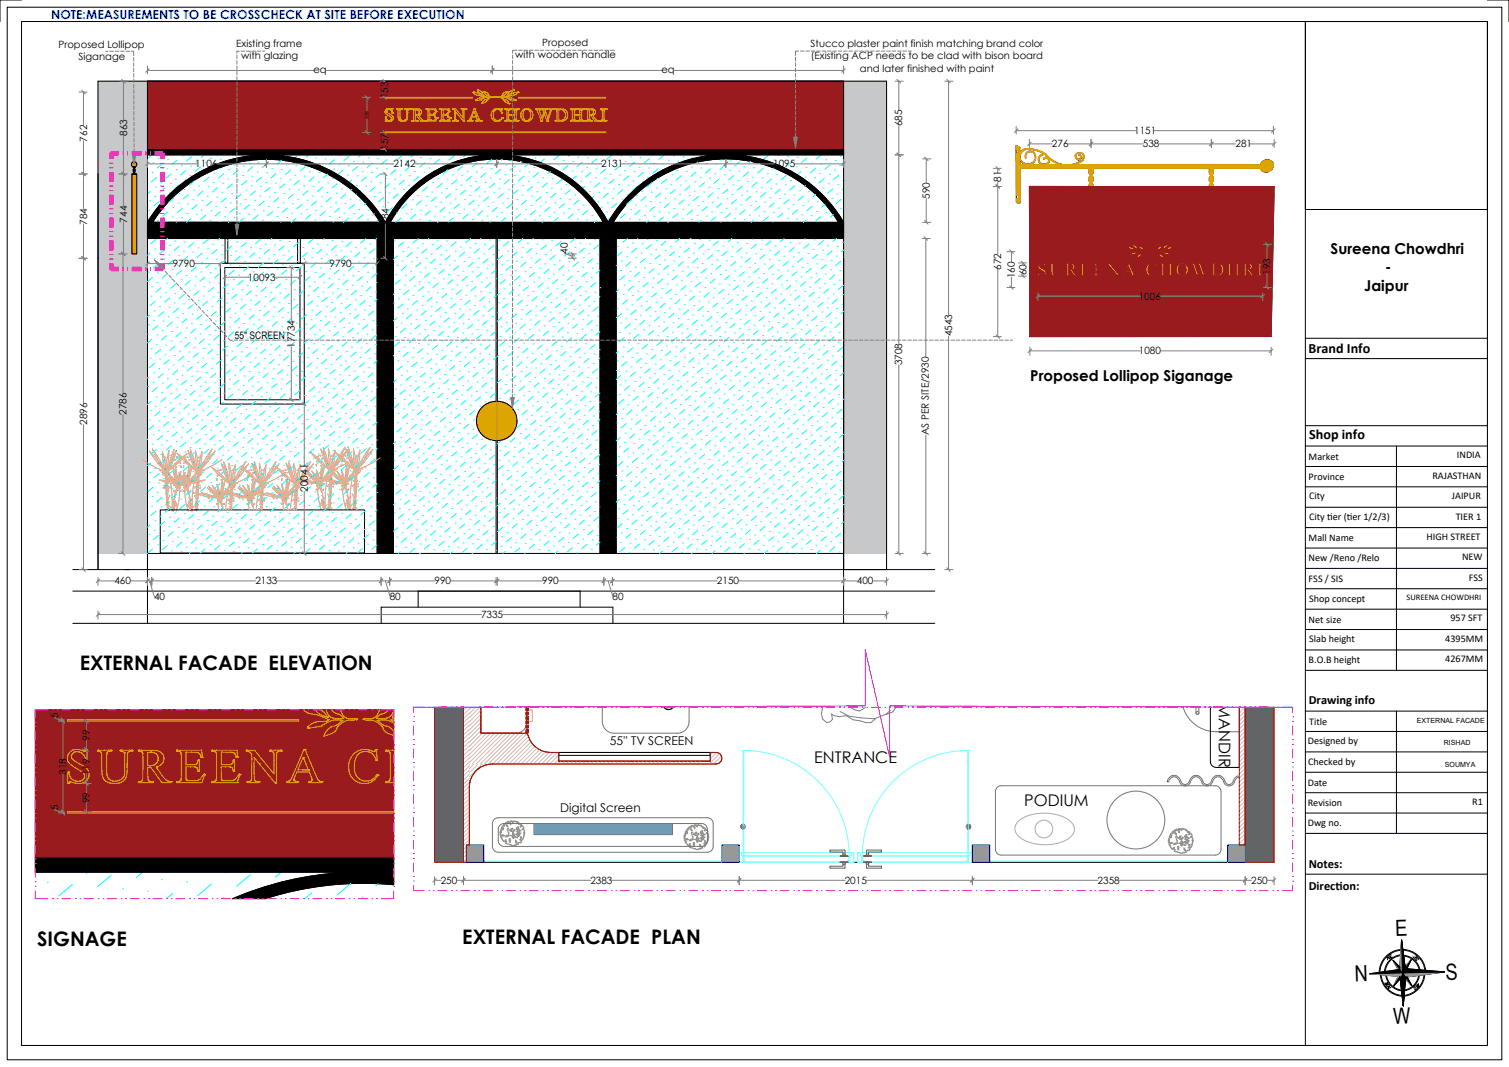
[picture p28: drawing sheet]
<svg xmlns="http://www.w3.org/2000/svg" width="420mm" height="297mm" viewBox="0 0 420 297" stroke-linecap="round" stroke-linejoin="round" font-family="sans-serif">
<defs><g id="words">
<g font-size="6.2">
<text x="388.4" y="260.6" transform="rotate(-2 388.4 260.6)">E</text>
<text x="380.6" y="268.6" transform="rotate(178 380.6 268.6)">N</text>
<text x="402.4" y="272.7" transform="rotate(-2 402.4 272.7)">S</text>
<text x="387.8" y="285.1" transform="rotate(-2 387.8 285.1)">W</text>
</g>
<g font-size="5.6">
<text x="22.2" y="186.5">EXTERNAL FACADE ELEVATION</text>
<text x="10.4" y="263.2">SIGNAGE</text>
<text x="128.7" y="262.7">EXTERNAL FACADE PLAN</text>
</g>
<g font-size="4.5">
<text x="187.7" y="197.8" transform="rotate(-90 187.7 197.8)">CASH COUNTER</text>
<text x="339.2" y="195.8" transform="rotate(90 339.2 195.8)">MANDIR</text>
<text x="226.6" y="212.5">ENTRANCE</text>
<text x="285.1" y="224.5">PODIUM</text>
</g>
<g font-size="4.2">
<text x="370.3" y="70.8">Sureena Chowdhri</text>
<text x="385.5" y="75.8">-</text>
<text x="379.7" y="80.9">Jaipur</text>
<text x="286.8" y="106.1">Proposed Lollipop Siganage</text>
</g>
<g font-size="3.9">
<text x="364.2" y="98.3">Brand Info</text>
<text x="364.4" y="122.3">Shop info</text>
</g>
<text font-size="3.5" fill="#00f" x="14.2" y="5.4">NOTE:MEASUREMENTS TO BE CROSSCHECK AT SITE BEFORE EXECUTION</text>
<g font-size="3.5">
<text x="364.3" y="196">Drawing info</text>
<text x="364.3" y="241.6">Notes:</text>
<text x="364.3" y="247.6">Direct</text>
<text x="371.7" y="247.6">ion:</text>
</g>
<g font-size="3.4">
<text x="169.7" y="207.3">55'' TV SCREEN</text>
<text x="155.9" y="226.1">Digital Screen</text>
</g>
<text font-size="2.9" x="65.3" y="94.3">55&quot; SCREEN</text>
<g font-size="2.8">
<text x="16.3" y="13.4">Proposed Lollipop</text>
<text x="21.9" y="16.8">Siganage</text>
<text x="65.8" y="13.1">Existing frame</text>
<text x="67.1" y="16.5">with glazing</text>
<text x="143.4" y="16.2">with wooden handle</text>
<text x="150.9" y="12.8">Proposed</text>
<text x="225.6" y="13.1">Stucco plaster paint finish matching brand color</text>
<text x="225.7" y="16.5">(Existing ACP needs to be clad with bison board</text>
<text x="87.2" y="20.3">eq</text>
<text x="184.1" y="20.3">eq</text>
<text x="239.3" y="19.9">and later finished with paint</text>
<text x="108" y="27.4" transform="rotate(-90 108 27.4)">153</text>
<text x="251.1" y="35.2" transform="rotate(-90 251.1 35.2)">685</text>
<text x="24.2" y="39.4" transform="rotate(-90 24.2 39.4)">762</text>
<text x="35.4" y="37.8" transform="rotate(-90 35.4 37.8)">863</text>
<text x="108.1" y="41.7" transform="rotate(-90 108.1 41.7)">157</text>
<text x="292.8" y="41">276</text>
<text x="315.7" y="37.3">1151</text>
<text x="318.1" y="41">538</text>
<text x="343.9" y="41">281</text>
<text x="54.4" y="46.6">1106</text>
<text x="109.5" y="46.6">2142</text>
<text x="167.3" y="46.6">2131</text>
<text x="215.2" y="46.6">1095</text>
<text x="278.7" y="50.7" transform="rotate(-90 278.7 50.7)">81</text>
<text x="258.8" y="55.4" transform="rotate(-90 258.8 55.4)">590</text>
<text x="24.2" y="62.5" transform="rotate(-90 24.2 62.5)">784</text>
<text x="35.4" y="61.9" transform="rotate(-90 35.4 61.9)">744</text>
<text x="108.2" y="62.5" transform="rotate(-90 108.2 62.5)">784</text>
<text x="158.1" y="70.7" transform="rotate(-90 158.1 70.7)">40</text>
<text x="48.1" y="74.3">9790</text>
<text x="91.7" y="74.2">9790</text>
<text x="278.7" y="75.2" transform="rotate(-90 278.7 75.2)">672</text>
<text x="282.5" y="77.5" transform="rotate(-90 282.5 77.5)">160</text>
<text x="285.7" y="76.6" transform="rotate(-90 285.7 76.6)">60</text>
<text x="353.6" y="76.5" transform="rotate(-90 353.6 76.5)">193</text>
<text x="69" y="78.1">10093</text>
<text x="316.9" y="83.4">1006</text>
<text x="265" y="93.6" transform="rotate(-90 265 93.6)">4543</text>
<text x="82.1" y="96.9" transform="rotate(-90 82.1 96.9)">17734</text>
<text x="251.1" y="101.7" transform="rotate(-90 251.1 101.7)">3708</text>
<text x="317" y="98.6">1080</text>
<text x="24.2" y="118.3" transform="rotate(-90 24.2 118.3)">2896</text>
<text x="35.2" y="115.4" transform="rotate(-90 35.2 115.4)">2786</text>
<text x="258.5" y="121.2" transform="rotate(-90 258.5 121.2)">AS PER SITE/2930</text>
<text x="364.2" y="128">Market</text>
<text x="405.5" y="127.6">INDIA</text>
<text x="85.7" y="136.9" transform="rotate(-90 85.7 136.9)">20041</text>
<text x="364.2" y="133.6">Province</text>
<text x="398.7" y="133.2">RAJASTHAN</text>
<text x="364.3" y="139">City</text>
<text x="404.1" y="138.9">JAIPUR</text>
<text x="364.3" y="144.8">City t</text>
<text x="369.4" y="144.8">ier (t</text>
<text x="374.9" y="144.8">ier 1/2/3)</text>
<text x="405.2" y="144.7">TIER 1</text>
<text x="364.2" y="150.6">Mall Name</text>
<text x="397.1" y="150.2">HIGH STREET</text>
<text x="406.9" y="155.9">NEW</text>
<text x="364.2" y="161.9">FSS / SIS</text>
<text x="364.2" y="156.2">New /Reno /Relo</text>
<text x="408.8" y="161.6">FSS</text>
<text x="31.9" y="162.7">460</text>
<text x="42.9" y="167.1">40</text>
<text x="71.1" y="162.7">2133</text>
<text x="108.5" y="167.1">80</text>
<text x="120.9" y="162.7">990</text>
<text x="150.9" y="162.7">990</text>
<text x="170.5" y="167.1">80</text>
<text x="199.5" y="162.7">2150</text>
<text x="238.5" y="162.7">400</text>
<text x="364.4" y="167.4">Shop concept</text>
<text x="133.9" y="172.1">7335</text>
<text x="364.2" y="173.3">Net size</text>
<text x="403.7" y="172.9">957 SFT</text>
<text x="364.4" y="178.8">Slab height</text>
<text x="402.2" y="178.6">4395MM</text>
<text x="364.2" y="184.5">B.O.B height</text>
<text x="402.2" y="184.3">4267MM</text>
<text x="16.2" y="200" transform="rotate(-90 16.2 200)">5</text>
<text x="364.4" y="201.7">Title</text>
<text x="25" y="206.2" transform="rotate(-90 25 206.2)">99</text>
<text x="364" y="207.2">Designed by</text>
<text x="18.5" y="215.7" transform="rotate(-90 18.5 215.7)">318</text>
<text x="25" y="215.8" transform="rotate(-90 25 215.8)">119</text>
<text x="364.1" y="212.8">Checked by</text>
<text x="364" y="218.7">Date</text>
<text x="16.2" y="225.6" transform="rotate(-90 16.2 225.6)">5</text>
<text x="25" y="223.5" transform="rotate(-90 25 223.5)">99</text>
<text x="364" y="224.4">Revision</text>
<text x="409.8" y="224">R1</text>
<text x="364" y="229.8">Dwg no.</text>
<text x="122.7" y="246">250</text>
<text x="164.3" y="246">2383</text>
<text x="235.1" y="246">2015</text>
<text x="305.5" y="246">2358</text>
<text x="348.3" y="246">250</text>
</g>
<text font-size="2.4" x="391.5" y="167.1">SUREENA CHOWDHRI</text>
<g font-size="2">
<text x="394.4" y="201.3">EXTERNAL FACADE</text>
<text x="401.9" y="207.3">RISHAD</text>
<text x="402.1" y="213.4">SOUMYA</text>
</g>
<text font-size="1.4" x="102.6" y="33.2" transform="rotate(-90 102.6 33.2)">328</text>
<g font-size="1.3">
<text x="386.2" y="267.2" transform="rotate(-31 386.2 267.2)">NE</text>
<text x="395" y="267.1" transform="rotate(-128 395 267.1)">SE</text>
<text x="387.1" y="274.9" transform="rotate(-123 387.1 274.9)">NW</text>
<text x="393.8" y="275.6" transform="rotate(-38 393.8 275.6)">SW</text>
</g>
</g></defs>
<!-- layer: 0 -->
<path d="M41 71.9v86.6" fill="none" stroke="#000" stroke-width=".28"/>
<!-- layer: FINISH -->
<path d="M27.3 22.6h13.7v131.4h-13.7zM36.8 45.2a.75 .75 0 0 1 1.1 .1 .75 .75 0 0 1-.3 1.1l-.2 1.6 .2 .4h.4v22.3h-1.3v-22.3h.4l.2-.4-.2-.7a1.05 1.05 0 0 0-.5-1.3z" fill="none" stroke="#c7c8ca" stroke-width=".28"/>
<path d="M27.3 22.6v131.4h13.7v-131.4zM36.8 45.2a.96 .96 0 0 0 .3 1.4l.2 .3-.2 .4 .2 .7-.2 .4h-.4v22.3h1.3v-22.3h-.4l-.2-.4 .2-1.6a.75 .75 0 0 0 .3-1.1 .75 .75 0 0 0-1.1-.1z" fill-rule="evenodd" fill="#c7c8ca"/>
<!-- layer: 0 -->
<path d="M27.3 22.6v135.9" fill="none" stroke="#000" stroke-width=".28"/>
<!-- layer: FINISH -->
<path d="M234.8 22.6h12v131.4h-12z" fill="none" stroke="#c7c8ca" stroke-width=".28"/>
<path d="M234.8 22.6h12v131.4h-12z" fill-rule="evenodd" fill="#c7c8ca"/>
<!-- layer: 0 -->
<path d="M27.3 22.6h219.5v135.9h-12v-86.6M27.3 48.4v110.1M105 66.4v87.6M107.3 66.4v87.6M109.5 66.4v87.6M138.1 66.4v87.6M138.4 66.4v87.6M167 66.4v87.6M169.3 66.4v87.6M171.5 66.4v87.6M34.8 158.5h1.2" fill="none" stroke="#000" stroke-width=".28"/>
<!-- layer: ZONING -->
<path d="M41 61.9h193.8v4.5h-125.3v87.6h-4.5v-87.6h-64zM167 66.4h4.5v87.6h-4.5z" fill="none" stroke="#000" stroke-width=".28"/>
<g fill="#000">
<path d="M167 66.4h4.5v87.6h-4.5z" fill-rule="evenodd"/>
<path d="M41 61.9h193.8v4.5h-125.3v87.6h-4.5v-87.6h-64z" fill-rule="evenodd"/>
</g>
<g fill="none" stroke="#dda500" stroke-width=".28">
<path d="M37.1 46.5l.3 .2 .2-.3-.2 1.6 .2 .4h.4v22.3h-1.3v-22.3h.4l.2-.4-.2-.4 .2-.7zM37.2 47.3l.2-.1v.4h-.2zM37.3 48.2l.1 .2h-.2z"/>
<circle cx="37.3" cy="45.7" r=".75"/>
</g>
<path d="M37.1 46.5l.2 .4-.2 .4 .2 .7-.2 .4h-.4v22.3h1.3v-22.3h-.4l-.2-.4 .2-1.6-.2 .3zM37.2 47.3v.3h.2v-.4zM37.3 48.2l-.1 .2h.2zM36.6 45.7a.75 .75 0 0 0 1.5 0 .75 .75 0 0 0-1.5 0z" fill-rule="evenodd" fill="#dda500"/>
<!-- layer: 0 -->
<path d="M36.7 48.4h1.3M37.3 46.9h.1M41 43.1h193.8" fill="none" stroke="#000" stroke-width=".28"/>
<g fill="none" stroke="#0ff" stroke-width=".28">
<path d="M41.1 46.5l-.1 .1M41.4 58.5h.1M41.7 55.9h.1M41.9 53.2l-.9 .8M42.3 48h.1M42.3 43.1l-.9 .8M42.6 45.3h.1M43.1 54.7h.1M43.3 52h.1M43.6 49.4l-1.5 1.2M44 44.1h.1M44.3 56.1l-1.5 1.2"/>
<path d="M44.8 50.8h.1M45 48.2h.1M45.2 45.6l-1.4 1.2M45.7 54.9h.1M45.9 52.3l-1.4 1.2M46.4 47h.1M46.7 44.4h.1M47.2 53.7h.1M47.4 51.1h.1M47.6 48.4l-1.4 1.2M48.1 43.2h.1M48.8 49.9h.1"/>
<path d="M49 47.2h.1M49.3 44.6l-1.4 1.2M50 51.3l-1.4 1.2M50.5 46h.1M50.7 43.4h.1M51.5 50.1h.1M51.7 47.5l-1.4 1.2M52.9 48.9h.1M53.1 46.3h.1M53.3 43.6l-1.4 1.2M54.6 45.1h.1M55.8 46.5l-1.5 1.2"/>
<path d="M56.9 43.1l-.9 .8M57.2 45.3h.1M58.6 44.1h.1M59.8 45.5l-.8 .8M61.3 44.3h.1M62.7 43.1h.1M65.3 43.4h.1M68 43.6l-.1 .1M71.4 43.1l-.1 .2M79.9 43.3h.1M82.6 43.5l-.6 .5M86 43.1l-.8 .7"/>
<path d="M87.8 44h.1M89 45.4l-.5 .5M90.5 44.2h.1M92.9 47.1h.1M93.1 44.4l-1.4 1.2M94.3 45.9h.1M94.5 43.3h.1M95.5 47.3l-1.4 1.2M96.7 48.7h.1M97 46.1h.1M97.2 43.5l-1.5 1.2M97.9 50.2l-.7 .6"/>
<path d="M98.4 44.9h.1M99.1 51.6h.1M99.3 49h.1M99.6 46.4l-1.5 1.1M100.3 53l-.2 .2M100.5 43.1l-.7 .6M100.8 47.8h.1M101 45.1h.1M101.5 54.5h.1M101.8 51.8h.1M102 49.2l-1.4 1.2M102.4 43.9h.1"/>
<path d="M103.2 50.6h.1M103.4 48h.1M103.6 45.4l-1.4 1.2M104.2 54.7h.1M104.4 52.1l-1.5 1.2M104.9 46.8h.1M105.1 44.2h.1M105.6 53.5h.1M105.8 50.9h.1M106 48.2l-1.4 1.2M106.6 57.6h.1M106.8 54.9l-1.4 1.2"/>
<path d="M107.2 49.7h.1M107.5 47h.1M107.7 44.4l-1.4 1.2M108 56.4h.1M108.2 53.7h.1M108.5 51.1l-1.5 1.2M108.9 45.8h.1M109.1 43.2h.1M109.2 57.8l-1.4 1.2M109.7 52.5h.1M109.9 49.9h.1M110.1 47.3l-1.4 1.2"/>
<path d="M110.6 56.6h.1M110.8 54l-1.4 1.2M111.3 48.7h.1M111.6 46.1h.1M111.8 43.4l-1.5 1.2M112.3 52.8h.1M112.5 50.1l-1.4 1.2M113 44.9h.1M113.7 51.6h.1M113.9 48.9h.1M114.2 46.3l-1.4 1.2M115.1 43.1l-.7 .6"/>
<path d="M115.4 47.7h.1M115.6 45.1h.1M116.6 49.1l-1.4 1.3M117 43.9h.1M118 48h.1M118.3 45.3l-1.5 1.2M119.5 46.8h.1M119.7 44.1h.1M122.1 47h.1M122.3 44.3l-1.4 1.2M123.5 45.8h.1M123.7 43.2h.1"/>
<path d="M126.4 43.4l-1.5 1.2M129.6 43.1l-.6 .5M144.2 43.1l-.5 .4M146.3 43.8h.1M148.9 44h.1M151.5 44.2l-1.1 1M152.7 45.7h.1M155.4 45.9h.1M155.6 43.3l-1.4 1.2M156.8 44.7h.1M157.8 48.8h.1M158 46.1l-1.4 1.2"/>
<path d="M158.7 43.1l-.5 .4M159.2 47.6h.1M159.4 44.9h.1M160.4 49l-1.2 1M160.9 43.7h.1M161.6 50.4h.1M161.8 47.8h.1M162.1 45.2l-1.5 1.2M162.8 51.9l-.7 .6M163.3 46.6h.1M163.5 44h.1M164 53.3h.1"/>
<path d="M164.2 50.7h.1M164.5 48l-1.5 1.2M165.2 54.7l-.5 .5M165.7 49.5h.1M165.9 46.8h.1M166.1 44.2l-1.4 1.2M166.4 56.2h.1M166.6 53.5h.1M166.9 50.9l-1.4 1.2M167.3 45.6h.1M167.6 57.6l-.6 .5M168.1 52.3h.1"/>
<path d="M168.3 49.7h.1M168.6 47.1l-1.5 1.2M168.8 59h.1M169.1 56.4h.1M169.3 53.8l-1.5 1.2M169.7 48.5h.1M170 45.9h.1M170.2 43.2l-1.4 1.2M170.5 55.2h.1M170.7 52.6h.1M170.9 49.9l-1.4 1.2M171.4 44.7h.1"/>
<path d="M171.7 56.6l-1.4 1.2M172.2 51.4h.1M172.4 48.7h.1M172.6 46.1l-1.4 1.2M173.1 55.4h.1M173.3 43.1l-.5 .4M173.4 52.8l-1.5 1.2M173.8 47.5h.1M174 44.9h.1M174.5 54.2h.1M174.8 51.6h.1M175 49l-1.4 1.2"/>
<path d="M175.5 43.7h.1M176.2 50.4h.1M176.5 47.7h.1M176.7 45.1l-1.5 1.2M177.4 51.8l-1.4 1.2M177.9 46.6h.1M178.1 43.9h.1M178.8 50.6h.1M179.1 48l-1.5 1.2M180.3 49.4h.1M180.5 46.8h.1M180.7 44.1l-1.4 1.3"/>
<path d="M181.9 45.6h.1M183.2 47l-1.5 1.2M184.6 45.8h.1M184.8 43.2l-1.4 1.2M186 44.6h.1M187.2 46h.1M187.8 43.1l-.3 .3M188.6 44.9h.1M190.1 43.6h.1M192.7 43.9h.1M214 43.1l-1.4 1.2M215.2 44.5h.1"/>
<path d="M216.9 43.1l-.2 .2M217.9 44.8h.1M219.3 43.5h.1M220.3 47.6h.1M220.5 45l-1.4 1.2M221.7 46.4h.1M221.9 43.8h.1M222.9 47.9l-1 .8M224.1 49.3h.1M224.3 46.6h.1M224.6 44l-1.5 1.2M225.3 50.7l-.2 .2"/>
<path d="M225.8 45.4h.1M226.7 49.5h.1M227 46.9l-1.5 1.2M228.2 48.3h.1M228.4 45.7h.1M228.5 43.1l-1.3 1.1M229.1 52.4h.1M229.4 49.7l-1.5 1.2M229.8 44.5h.1M230.6 51.2h.1M230.8 48.5h.1M231 45.9l-1.4 1.2"/>
<path d="M231.5 43.1l-.2 .2M231.5 55.2h.1M231.8 52.6l-1.4 1.2M232.2 47.3h.1M232.5 44.7h.1M233 54h.1M233.2 51.4h.1M233.5 48.8l-1.5 1.2M233.9 43.5h.1M234 58.1h.1M234.2 55.5l-1.5 1.2M234.6 50.2h.1"/>
<path d="M234.8 45.2l-1.1 .9M234.8 52.5l-.4 .3M41.8 60.6l-.6 .5M106.3 60.2h.1M107.3 61.8l-.1 .1M170 60.5l-1 .9"/>
</g>
<!-- layer: ZONING -->
<path d="M41 41.6h193.8v1.5h-193.8zM46.6 54.7a38.6 38.6 0 0 1 60.7 7.2h-1.5a37.4 37.4 0 0 0-63.4 0h-1.4l2.4-3.6zM114.2 52.6a35 35 0 0 1 22.7-9.5h2.7a35 35 0 0 1 29.7 18.8h-1.4a33.7 33.7 0 0 0-59.3 0h-1.3a34.6 34.6 0 0 1 6.9-9.3zM175.2 54.2a38.1 38.1 0 0 1 24.6-11.1h4.5a37.9 37.9 0 0 1 30.5 18.8h-1.4a36.7 36.7 0 0 0-62.8 0h-1.3a37.7 37.7 0 0 1 5.9-7.7z" fill="none" stroke="#000" stroke-width=".28"/>
<path d="M175.6 53.7a38.3 38.3 0 0 0-6.3 8.2h1.3a36.7 36.7 0 0 1 62.8 0h1.4a37.9 37.9 0 0 0-30.5-18.8h-4.5a38.1 38.1 0 0 0-24.2 10.6zM41 41.6v1.5h193.8v-1.5zM47.1 54.2a37.9 37.9 0 0 0-6.1 7.7h1.4a37.4 37.4 0 0 1 63.4 0h1.5a38.6 38.6 0 0 0-60.2-7.7zM114.2 52.6a34.6 34.6 0 0 0-6.9 9.3h1.3a33.7 33.7 0 0 1 59.3 0h1.4a35 35 0 0 0-29.7-18.8h-2.7a35 35 0 0 0-22.7 9.5z" fill-rule="evenodd" fill="#000"/>
<!-- layer: FINISH -->
<path d="M41 22.6h193.8v19h-193.8z" fill="none" stroke="#991b1e" stroke-width=".28"/>
<path d="M41 22.6h193.8v19h-193.8z" fill-rule="evenodd" fill="#991b1e"/>
<!-- layer: 0 -->
<path d="M41 41.6h193.8M42.9 61.9h62.7M20.3 158.5h239.9M41 154h193.8M20.3 173.5h239.9M20.3 164.5h239.9M106.1 173.5v-4.5h64.5v4.5M116.4 164.5v4.5M161.5 164.5v4.5" fill="none" stroke="#000" stroke-width=".28"/>
<!-- layer: BASE LINE -->
<path d="M41 22.6v150.9M234.8 22.6v150.9" fill="none" stroke="#000" stroke-width=".28"/>
<!-- layer: ZONING -->
<path d="M134.3 113.2a5.5 5.5 0 0 1 3.8-1.5v10.9a5.5 5.5 0 0 1-5.1-3.4 5.5 5.5 0 0 1 1.3-6zM138.4 111.7a5.5 5.5 0 0 1 5.5 5.5 5.5 5.5 0 0 1-5.5 5.4z" fill="none" stroke="#dda500" stroke-width=".28"/>
<path d="M134.3 113.2a5.5 5.5 0 0 0-1.3 6 5.5 5.5 0 0 0 5.1 3.4v-10.9a5.5 5.5 0 0 0-3.8 1.5zM138.4 111.7v10.9a5.5 5.5 0 0 0 5.5-5.4 5.5 5.5 0 0 0-5.5-5.5z" fill-rule="evenodd" fill="#dda500"/>
<!-- layer: BASE LINE -->
<g fill="none" stroke="#000" stroke-width=".28">
<path d="M41 22.6h193.8M36.7 48.4h1.3v22.3h-1.3zM41 64.1h193.8M42.4 61.9a37.4 37.4 0 0 1 63.5 0M62.6 66.4h.8v6.9h-.8zM82.8 66.4h.8v6.9h-.8zM105 66.4v87.6M107.3 61.9a38.6 38.6 0 0 0-66.3 0M107.3 66.4v87.6M167.9 61.9a33.7 33.7 0 0 0-59.3 0M169.3 61.9a37.9 37.9 0 0 1 65.5 0M169.3 61.9a34.9 34.9 0 0 0-62 0"/>
<path d="M169.3 66.4v87.6M170.6 61.9a36.7 36.7 0 0 1 62.8 0M234.8 61.9h-193.8v4.5h193.8M138.1 111.7a5.5 5.5 0 0 0-5.5 5.5 5.5 5.5 0 0 0 5.5 5.4M138.4 111.7a5.5 5.5 0 0 1 5.5 5.5 5.5 5.5 0 0 1-5.5 5.4"/>
<circle cx="37.3" cy="45.7" r=".75"/>
</g>
<!-- layer: 0 -->
<g fill="none" stroke="#000" stroke-width=".28">
<path d="M37.1 46.5l.2 .4M37.2 46.5v.1M37.2 47.3v.3M37.2 48.3v.1M37.2 46.6l.1 .1M37.2 47.6l.1 .1M37.3 48l-.2 .4M37.3 48.2l-.1 .1M37.3 47.6l.1 .1M37.3 47l-.2 .6 .2 .3M37.3 47.2l-.1 .1M37.3 46.6l.1 .1"/>
<path d="M37.3 46.6v.7M37.3 47.6v.7M37.4 47l.2 .3-.2 .6M37.4 47.2l-.1 .1M37.4 48l.2 .4M37.4 48.2l-.1 .1M37.4 46.5v1.9M37.6 46.4l-.2 .5M44.6 141.9h56.8v12h-56.8zM9.8 242.8h99.8"/>
</g>
<!-- layer: HAND RAIL -->
<g fill="none" stroke="#dda500" stroke-width=".28">
<path d="M107.2 27.1h24.3v.2h-24.3zM107.2 31.3h.1M107.2 36.8h61.4v.1h-61.4zM107.2 31.3l.1 .2M107.3 31.5h.1M107.3 33.8h.1M107.3 31.5l1.6 1.3M107.3 32.6h.1M107.3 32.7h.1M107.3 32.6v1.2M107.3 32.7l.2 .5 .6 .4M107.4 33.7h.1"/>
<path d="M107.4 33.7l-.1 .1M107.4 33.6h.1M107.4 30.5v.1M107.4 33.6v.1M107.5 30.5h.1M107.6 31v.1M107.7 30.7v.6M107.7 30.7l-.1 .2M107.7 30.3v.1M107.7 31.2h.1M107.7 30.7h.1M107.7 31.3l1.4 .8 .3 .5"/>
<path d="M107.9 30.2h.1M108 33.5h.6M108.1 30.5l-.4 .2M108.5 30.5h-.6M108.5 30.5h.1M108.6 33.5v.1M108.6 30.5l.5 .9M108.6 30.6h.1M108.7 33.5h-.1M108.7 33.5h.1M108.8 33.4l-.1 .1M108.8 33.4h.1"/>
<path d="M108.9 33.3l-.1 .1M108.9 30.4a1.04 1.04 0 0 0-1.2-.1 1.04 1.04 0 0 0-.5 1M108.9 30.4h.1M108.9 32.8v.5M108.9 32.8h.1M108.9 33.3h.1M108.9 30.9h.1M109 32.9h.1M109 33.2h-.1M109 30.4h.1M109 33.1h.1M109 33.6v.1"/>
<path d="M109.1 30.4h.1M109.1 30.3l-.1 .1M109.1 31.4h.1M109.1 30.2h.1M109.1 30.2l-.1 .2M109.1 30.2v.1M109.1 30.2v1.2M109.2 31.4h.1M109.2 30.2h.1M109.4 33.1l-.2 .4a1.67 1.67 0 0 1-1.8 .1M109.4 32.6h.1M109.4 33.1h.1"/>
<path d="M109.4 32.6v.5M110.4 30.4h.1M110.4 30.3v.1M110.4 30.3h1.3M110.4 30.4l.2 .1M110.6 30.5h.1M110.7 30.5l.3 2.9M111 33.4h.1M111.4 30.6l-.1 2.2 .2 .5M111.4 30.6h-.1M111.4 30.5v.1M111.4 30.5h.1"/>
<path d="M111.5 30.5h.1M111.5 30.5h-.1M111.5 30.4h.1M111.5 30.4v.1M111.6 33.3l.3 .2M111.6 33.3h.1M111.6 30.4h.1M111.7 30.4h.1M111.7 30.4h-.2M111.8 30.4h.1M111.8 30.4h-.1M111.9 33.5l.1 .1"/>
<path d="M112.8 30.3h.1M112.8 30.4h.1M112.8 30.4l.3 .1M112.8 30.3v.1M113.1 30.5h.1M113.1 33.1h.1M113.2 30.5h.1M113.2 30.6h.1M113.2 30.6l-.1 2.5-.4 .3-.8 .1M113.3 33.2v.1M113.5 30.7h.1M113.5 31.3v1.2a1.38 1.38 0 0 1-.9 1.2 1.38 1.38 0 0 1-1.5-.3"/>
<path d="M113.5 30.7v.6M113.5 31.3v.8M113.6 30.6l-.1 .1M113.6 30.5v.1M113.6 30.5h.1M113.7 30.5h.1M113.7 30.5h-.1M113.7 30.4h.1M113.7 30.4l-.1 .1M113.9 30.4h.1M113.9 30.3h-1.1M113.9 30.4h-.2"/>
<path d="M113.9 30.3v.1M113.9 30.3h.1M114.6 30.4h.1M114.6 33.7h.1M114.6 30.3h.1M114.7 30.4h.1M114.7 30.3h.1M114.7 30.3l1.9 .1 .6 .4M114.7 30.4h.2M114.7 33.6h.1M114.7 33.6l-.1 .1 1.5-.1M114.9 30.5h.1"/>
<path d="M114.9 30.4v.1M115 33.6h.1M115 33.6h-.3M115 30.5h.1M115.1 30.5h.1M115.1 30.5h-.1M115.1 30.5l-.1 3.1M115.1 30.6h.1M115.7 33.4l-.1-1.3h.4l1.1 1.6M115.7 33.4h.1M115.7 33.4l.4 .2M115.8 33.6h.1"/>
<path d="M115.9 30.5h.1M115.9 30.5l-.3 .1v1.4l.6-.1 .4-.4M116 30.5h.1M116 30.5h-.1M116 30.5l.6 .2M116.1 33.6h.1M116.1 33.7h.1M116.5 30.7l.1 .2M116.5 32.1h.1M116.5 32.1a2.45 2.45 0 0 0 1.5 1.5M116.5 30.3l.1 .1M116.6 30.8h.1"/>
<path d="M116.6 30.9h.1M116.7 32l-.1 .1M116.7 31h.1M116.7 30.9v.6M116.7 31.5l-.1 .1M116.7 32h.1M116.7 31.4h.1M117.1 33.7h.1M117.2 30.8v.7l-.5 .5M117.3 30.9h.1M117.3 31v.1M117.3 31.2v.1"/>
<path d="M117.9 33.6h.1M118 33.6h.1M118.1 33.7h.1M118.1 33.6h.1M118.1 33.6l-.9 .1M118.6 30.4h.1M118.6 33.7h.1M118.6 30.4h.2M118.6 30.3l.1 .1M118.7 33.6h.1M118.7 30.3h2.6v.7M118.7 30.4h.1"/>
<path d="M118.8 30.4h.1M118.9 30.4l.1 .1M118.9 33.6h-.1M119 30.5h.1M119 33.6h.1M119 33.5h.1M119 33.5l-.4 .1M119 30.5l.1 .1M119.1 30.5h.1M119.1 33.5h.1M119.1 30.6h.1M119.1 33.4h.1"/>
<path d="M119.1 33.5h-.1M119.1 30.6v2.7M119.1 33.3h.1M119.1 33.3v.2M119.7 33.3h.1M119.7 33.3v.1M119.7 33.4h.1M119.7 33.4h1.3M119.8 33.5h.1M120.6 32.1h.1M120.6 31.8h.1M120.7 32.1h.1"/>
<path d="M120.7 32.1h-1.1l.1 1.2M120.8 32.1h.1M120.8 31.7h.1M120.8 32.1h-.1M120.8 32.1v.1M120.8 32.1l.1 .4M120.8 32.2h.1M120.8 31.7h-.1M120.9 33.5h.1M120.9 31.5l-.1 .1M120.9 30.5l.1 .1M120.9 31.5h.1"/>
<path d="M120.9 32.5h.1M120.9 31.4h.1M120.9 31.4v.1M120.9 33.4v.1M120.9 30.6l-1.3-.1v1.3l1.1-.1M120.9 31.3v1.2M120.9 31.3v.1M121 32.5h.1M121 31.3h.1M121 30.6h.1M121 33.4h.1M121.1 30.7l.1 .4"/>
<path d="M121.1 30.6l-.1 .1M121.1 30.7h.1M121.2 31h.1M121.3 31.1h.1M121.3 31h.1M121.4 32.9l-.4 .5M121.4 32.9h.1M121.5 32.8h.1M121.5 32.8l-.1 .1M121.6 32.9h.1M121.6 32.9l-.3 .8-2.7-.1M121.6 32.8v.1"/>
<path d="M122.4 30.4h.1M122.4 33.6h.1M122.4 33.7h.1M122.4 33.6l2.6 .1M122.4 30.3h.1M122.4 30.3v.1M122.4 30.3h2.6v.7M122.4 30.4l.3 .1M122.7 30.5h.1M122.7 33.6h.1M122.7 33.5l-.3 .1M122.7 33.5h.1"/>
<path d="M122.7 33.5v.1M122.8 33.5h.1M122.8 33.5h-.1M122.8 30.6h.1M122.8 33.4h.1M122.8 30.5h.1M122.8 30.6v2.9M122.8 33.3h.1M123.3 33.3h.1M123.4 33.4h.1M123.4 33.5h.1M123.5 33.5h.1"/>
<path d="M124.3 32.1h.1M124.4 32.1h.1M124.4 32.1h-1.1l.1 1.3h1.2M124.5 32.1h.1M124.5 31.7l-.2 .1M124.5 32.1h-.1M124.5 32.2l.1 .3M124.5 31.7h.1M124.5 31.7h-.1M124.6 31.6h-.1M124.6 31.6l-.1 .1M124.6 30.5v.1"/>
<path d="M124.6 31.4h.1M124.6 31.4v.2M124.6 31.3h.1M124.6 31.3v.1M124.6 32.5h.1M124.6 33.4v.1M124.7 31.3h.1M124.7 32.5h.1M124.7 33.4h.1M124.7 33.4h-.1M124.7 31.3v1.2M124.7 30.6v.1"/>
<path d="M124.8 30.7l-.2-.1-1.3-.1v1.3h1.1M124.8 30.8l.1 .2M124.8 30.7v.1M124.9 31h.1M125 33.7h.1M125 31.1h.1M125 31h.1M125.2 32.8l-.5 .6M125.2 32.8h.1M125.3 32.9h.1M125.3 32.8l-.2 .1M125.3 32.9l-.3 .8"/>
<path d="M125.3 32.8v.1M126 30.4h.1M126 30.4l.2 .1M126 30.3h.1M126 30.3v.1M126 30.3h.8l2.1 2.5-.1-2.2M126.1 33.7h.1M126.1 33.6h.1M126.2 30.5h.1M126.2 30.5l.2 .1M126.3 33.6h-.1M126.4 33.5v.1"/>
<path d="M126.4 33.5l-.3 .1M126.4 30.6h.1M126.4 30.6l.1 .1M126.5 33.4h.1M126.5 30.7v.1M126.5 30.7h.1M126.5 33.5h-.1M126.5 30.8h.1M126.5 30.8v2.7M126.8 33.4h.1M126.8 33.4v.1M126.9 33.5h.1"/>
<path d="M126.9 33.5v.1M126.9 33.6h.1M127 33.6h.2M127 33.6h-.1M127 33.6h.1M127.2 33.6h.1M127.3 33.7h.1M127.3 33.6h.1M127.3 33.6h-1.2M127.3 31.7h.1M127.3 31.7l-.5-.6v2.3M127.4 31.7l1.6 2.1"/>
<path d="M128.4 30.3h.1M128.4 30.4h.1M128.4 30.3v.1M128.4 30.3h1.2M128.5 30.3h.1M128.5 30.4l.2 .1M128.7 30.5h.1M128.8 30.5h.1M129 33.8h.1M129.1 33.8h.1M129.2 30.5l-.2 3.3M129.2 30.5h.1"/>
<path d="M129.3 30.5h.1M129.3 30.5h-.1M129.4 30.4h.1M129.4 30.4l-.1 .1M129.5 30.3h.1M129.6 30.4h.1M129.6 30.3h.1M129.6 30.4h-.2M129.6 30.3v.1M130.3 33.7h.1M130.3 33.6h1.1M130.3 33.6h.1"/>
<path d="M130.4 33.6h.1M130.4 33.6h-.1M131 33.4h.1M131 33.3h.1M131 33.4l.4 .2M131 33.3l.3-.7h1.3l.2 .9M131 33.3v.2M131.2 33.6h.1M131.3 33.6h.1M131.4 33.6h.1M131.7 25.7h.1M131.7 25.7h.2a2.76 2.76 0 0 1 2 1l.6 .1"/>
<path d="M131.7 25.7l.6 .6 2.4 .8-.2 .1M131.9 31.1l-.5 1.3h1.1M132 31.1h.1M132 31.1l.5 1.3M132 30.2h.1M132 30.2l-1.6 3.4M132.1 30.2h.1M132.2 30.3l1.3 3.1M132.4 27.9h.1M132.4 27.8v.2M132.4 27.8h.1M132.5 28h.1"/>
<path d="M132.5 32.4h.1M132.5 33.7h.1M132.5 33.6h1.4M132.6 33.6h.1M132.7 33.6h.1M132.7 33.6h-.2M132.8 33.5h.1M132.8 33.5l-.2 .1M132.9 33.4h.1M132.9 25.2h.1M132.9 25.1a1.57 1.57 0 0 1 1.7 1.5l.5 .3 1.1 .1-1-.7-.5-.6M133 25.1h.1"/>
<path d="M133 25.1v.1M133 25.2l1.5 1.6M133.5 33.4l.1 .1M133.6 33.5h.1M133.6 33.5v.1M133.7 33.6h.1M133.7 33.6h.2M133.8 27.8h.1M133.8 27.8l-1.4 .2M133.9 27.8h.1M133.9 33.6h.1M133.9 27.8l1.2-.7 1 .1-1.3 .7-.6 .7"/>
<path d="M133.9 33.7h.1M134 25.5h.1M134.1 25.6l.1 .1M134.2 28.6v.1M134.3 27.3h-1l-.9 .5M134.3 27.3h.1M134.4 26.8h.1M134.5 26.8h.1M134.5 27.2l-.1 .1M134.7 25.7h.1M134.7 25.7a1.13 1.13 0 0 1 1.2 .5M135.4 28.2l-.1 .1"/>
<path d="M135.6 27.8h.1M135.6 27.8l-.6 .7-.9 .4 .1-.2M135.8 26.6h.1M135.8 26.1h.1M135.9 26.2l.5 .7M136.4 26.9h.1M136.5 26.9l1.1 .1M137.5 27.1h.1M137.5 27.1h-.2a1.83 1.83 0 0 0-1.7 .7M137.5 27h.1M137.5 27v.1M137.6 27.1h-.1"/>
<path d="M138.2 33.5h.1M138.3 27h.1M138.3 27.1h.1M138.3 27v.1M138.3 27.1a2.24 2.24 0 0 1 1.9 .7M138.8 30.5h-.7l-.6 .5-.2 .7 .1 1a1.22 1.22 0 0 0 1.7 .7l.5-.5M138.8 30.5h.1M138.8 30.5l.8 .8M138.9 30.5h.1M139 33.4v.1M139.1 30.6h.1M139.1 30.4h.1"/>
<path d="M139.2 26.9l-.9 .1M139.3 26.9h.1M139.3 30.5h.1M139.3 30.5l-1.1-.3a1.82 1.82 0 0 0-1.5 1.8 1.82 1.82 0 0 0 1.4 1.8l.8-.1 .9-.7M139.4 30.5h.1M139.4 30.4h.1M139.4 30.4v.1M139.5 30.3l-.1 .1M139.5 30.2h.1M139.5 30.2v.1M139.6 31.3h.1M139.6 31.4h.1"/>
<path d="M139.6 30.2h.1M139.6 31.3v.1M139.6 30.3h.1M139.6 30.3v1.1M139.7 32.9h.1M139.7 26.6h.1M139.8 33h.1M139.8 32.9h.1M139.8 32.9h-.1M139.8 32.9v.1M140 26.1h-.1M140.2 27.8h.1"/>
<path d="M140.2 27.8l.1 .2M140.3 28l.1 .1M140.4 28.1l.2 .3 1.1 .5M140.6 30.4h.1M140.6 33.7h.1M140.6 30.3h1.5M140.6 30.4l.3 .1M140.6 30.3v.1M140.6 33.6v.1M140.6 33.6h.1M140.7 30.4h.1M140.7 33.6h.1"/>
<path d="M140.9 33.6h.1M140.9 30.5h.1M140.9 27.9h.1M141 33.5h.1M141 30.5v.1M141 30.5h.1M141 33.4h.1M141 30.5v2.9M141 33.4l-.3 .2M141 30.6h.1M141.1 25.7h.1M141.1 25.7l-.4 .5-1.1 .8 1.5-.3"/>
<path d="M141.1 25.7l-.7 .1-1.2 1.1M141.1 26.7h.1M141.2 27.2h.2M141.3 26.8h.1M141.4 27.2l1.2 .2 .8 .4M141.4 26.8h-.1M141.4 28.3h.1M141.5 28.3l.2 .5M141.5 26.8h-.1M141.6 33.4h.1M141.6 30.6h.1M141.6 30.6v1.3h1.6l-.1-1.3"/>
<path d="M141.7 28.9h.1M141.7 33.4l-.1 .1M141.7 28.8h.1M141.7 33.5h.1M141.7 28.8v.1M141.7 30.5l-.1 .1M141.7 33.6h.1M141.8 33.6h.1M141.8 30.5h.1M141.8 30.5h-.1M141.8 33.6h.3M141.9 27.7h.1"/>
<path d="M141.9 27.7l-1.2-.6-1 .1 1.7 1.1M141.9 27.8h.1M141.9 27.8l1.5 .2M141.9 27.7v.1M142 30.4h.1M142 33.6h.1M142.1 30.4h.1M142.1 30.4h-.1M142.1 33.7h.1M142.1 33.6h.1M142.1 33.6l-1.5 .1M142.1 30.4l-.5 .2"/>
<path d="M142.1 30.3v.1M142.7 33.6h.1M142.7 33.7h.1M142.7 30.3h.1M142.7 30.4h.1M142.7 30.3h1.4M142.7 33.6l1.4 .1M142.7 30.4l.3 .1M142.7 30.3v.1M142.7 25.1h.1M142.7 25.1a1.94 1.94 0 0 0-1.6 1.6M142.8 25.1h.1"/>
<path d="M142.8 25.2l-1.5 1.6M142.8 25.1v.1M142.8 25.2h.1M142.9 25.9h-.1M142.9 33.6h-.1M143 33.5v.1M143 30.5h.1M143.1 30.5h.1M143.1 33.5h.1M143.1 33.5l-.4 .1M143.1 33.4h.1M143.1 30.6h.1"/>
<path d="M143.1 33.4l.1-1.3h-1.6v1.3M143.3 28h.1M143.4 28h.1M143.4 27.9h.1M143.4 27.8v.2M143.7 30.6h.1M143.7 33.3v.1M143.7 33.5h.1M143.7 30.5v3M143.7 30.5h.1M143.8 33.5h.1M143.8 33.5v.1"/>
<path d="M143.8 33.5h-.1M143.8 33.6h.1M143.8 30.5l-.1 .1M143.8 30.5h.1M143.9 33.6h-.1M144 33.6h.1M144 30.4l-.2 .1M144.1 25.7h.1M144.1 30.4h.1M144.1 25.7a3.3 3.3 0 0 0-2.3 1l-.3 .1M144.1 25.7l-.6 .6-2.4 .8 .2 .1M144.1 30.4h-.2"/>
<path d="M144.1 33.6h.1M144.1 30.3v.1M144.1 33.7h.1M144.1 33.6v.1M144.3 27.1h24.3v.2h-24.3zM145.3 30.9a1.74 1.74 0 0 1 3 .6 1.74 1.74 0 0 1-2 2.3l-.8-.5-.4-.6-.1-1zM145.6 30.6l-.2 .2M146 30.6l-.4 .7v1.3a1.04 1.04 0 0 0 1.7 .8M146.1 30.6h-.1M146.3 30.5l-.2 .1M146.3 33.6h.1M146.4 30.5l.3-.1a1.14 1.14 0 0 1 1 1.4v.9l-.4 .7"/>
<path d="M146.4 30.5h-.1M146.9 33.6h.1M147.1 30.3h.1M147.2 33.4h.1M149.1 30.4h.1M149.1 30.4l.3 .1M149.1 30.4h1.3M149.2 30.4h.1M149.4 30.5h.1M149.5 30.5v.1M149.5 30.6l1.1 3.1M150.1 30.6h.1"/>
<path d="M150.1 30.5h.1M150.1 30.7l.7 2.2 .6-1.6M150.1 30.7h.1M150.1 30.5v.2M150.2 30.5h-.1M150.3 30.3h.1M150.3 30.4h.1M150.4 30.4h.1M150.4 30.4l-.3 .1M150.6 33.7h.1M150.6 33.8h.1M150.7 33.8h.1"/>
<path d="M150.7 30.4h.1M150.7 30.4l.2 .1M150.8 30.4h.1M150.9 30.5h.1M151 30.5h.1M151.1 30.5v.1M151.1 30.6l.3 .6M151.4 31.2h.1M151.4 31.3h.1M151.4 31.2v.1M151.7 30.6h.1M151.8 30.5h.1"/>
<path d="M151.8 30.5l.7 2.4M152 30.4h.1M152 30.3l-1.3 .1M152.1 30.3h.1M152.1 30.4h.1M152.1 30.4l-.3 .1M152.1 30.3v.1M152.2 33.7l-.7-2-.8 2.1M152.2 33.7h.1M152.2 33.7l.1 .1M152.3 33.8h.1M152.4 33.8h.1"/>
<path d="M152.5 32.8h.1M152.9 30.4h.1M152.9 30.4l.2 .1M153.1 30.5l.1 .2-.7 2.1M153.1 30.5h.1M153.2 30.5h.1M153.2 30.6h.1M153.6 30.6l-1.2 3.2M153.6 30.6h.1M153.6 30.5h.1M153.6 30.5v.1M153.7 30.4l-.1 .1"/>
<path d="M153.8 30.4h.1M153.9 30.4h.1M153.9 30.4h-1M153.9 30.4h-.2M154.6 30.4h.1M154.6 33.6h.1M154.6 33.7h.1M154.6 30.3h1.4a1.72 1.72 0 0 1 2 1.5 1.72 1.72 0 0 1-1.6 1.9l-1.8-.1M154.6 30.4l.4 .1M154.6 30.3v.1M154.8 33.6h.1M154.9 33.6h.1"/>
<path d="M154.9 30.5h.1M154.9 33.5l-.3 .1M154.9 30.5v3M155 30.5h.1M155.5 30.6l1.2 .1a1.65 1.65 0 0 1 .2 2.5l-.6 .3-.8-.1zM158.8 30.4h.1M158.8 33.7h.1M158.8 33.6h1.5M158.8 30.4h.3M158.8 30.3l.1 .1M158.9 30.3h1.4M158.9 33.6h.1"/>
<path d="M159 30.4l.1 .1M159 33.6h.1M159.1 30.5h.1M159.2 30.5h.1M159.2 33.5h.1M159.2 33.5l-.4 .1M159.2 30.5v.1M159.2 30.6v2.9M159.2 33.5v.1M159.3 33.4h.1M159.3 30.6h.1M159.8 33.4h.1"/>
<path d="M159.8 30.6h.1M159.8 33.4l.2 .2M159.8 33.4v-1.3h1.6l-.1 1.3M159.9 30.6h.1M159.9 30.6h-.1M159.9 33.5h.1M159.9 30.5h.1M159.9 30.5v.1M160 33.6h.3M160 30.5h-.1M160 30.4h.1M160 30.4v.1"/>
<path d="M160.1 33.6h.1M160.2 30.4h.1M160.3 33.6h.1M160.3 30.3h.1M160.3 33.7h.1M160.3 30.4h.1M160.3 30.4h-.2M160.3 30.3v.1M160.9 33.7h.1M160.9 30.4h.1M160.9 33.6h1.5M160.9 30.4l.4 .1"/>
<path d="M160.9 30.3v.1M160.9 33.6h.1M160.9 30.3h.1M160.9 30.3h1.5M161.1 33.6h.1M161.2 30.5h.1M161.3 30.5h.1M161.3 33.5h.1M161.3 33.5l-.4 .1M161.3 30.6h.1M161.3 33.4h.1M161.3 30.6l.1 1.3h-1.6v-1.3"/>
<path d="M161.9 33.4h.1M161.9 30.6h.1M162 33.5h.1M162 30.5l-.1 2.9M162 30.6h-.1M162 30.5h.1M162 33.5v.1M162 33.6h.1M162.1 33.6h.2M162.1 30.5h-.1M162.1 33.6h.1M162.3 33.6h.1"/>
<path d="M162.3 30.4h.1M162.4 33.6h.1M162.4 30.3h.1M162.4 33.7h.1M162.4 30.4h.1M162.4 30.4l-.3 .1M162.4 30.3v.1M163.1 30.4h.1M163.1 33.6h.1M163.1 33.7h.1M163.1 33.6h1.5M163.1 30.4l.4 .1"/>
<path d="M163.1 30.3h.1M163.1 30.3v.1M163.1 30.3h.1a2.7 2.7 0 0 1 2.3 .3l.3 .4-.1 .5M163.3 33.6h.1M163.4 33.6h-.3M163.4 30.5h.1M163.5 30.5h.1M163.5 33.5h.1M163.5 30.5l.1 2.9M163.5 33.5l-.1 .1M163.6 33.4h.1M163.6 33.4l-.1 .1"/>
<path d="M164.1 33.4h.1M164.1 33.4l.1 .1M164.1 30.6l.4-.1a.71 .71 0 0 1 .6 .5 .71 .71 0 0 1-.2 .8l-.8 .2zM164.2 33.5h.1M164.2 33.6h.4M164.3 32.1v.1M164.4 32.1h.1M164.4 33.6h.1M164.4 32.1l-.3 .1v1.2M164.4 32.2l1.2 1.5 .9-.1M164.6 33.6h.1M164.6 33.7h.1"/>
<path d="M164.7 30.6h.2M164.8 31.8h.1M165.1 30.9h.1M165.1 30.4h.1M165.2 31.4h.1M165.3 30.4v.1M165.4 31.9h-.1M165.4 30.5l.1 .1M165.7 31.6l-.8 .5 1.2 1.3M165.7 31.6h.1M165.7 30.8v.1M165.7 31.5v.1"/>
<path d="M165.8 31.4h-.1M166.1 33.4v.1M166.1 33.5l.4 .1M166.2 33.5v.1M166.4 33.6h.1M166.5 33.6h.1M166.5 33.7h.1M167.1 30.4h.1M167.1 33.7h.1M167.1 30.4l.3 .1M167.1 30.3v.1M167.2 30.4h.1"/>
<path d="M167.2 33.6h.1M167.2 30.3h1.4M167.2 33.6h1.4M167.3 30.4h.1M167.4 33.6h-.3M167.4 30.5l.2 .2-.1 2.8M167.4 33.6h.1M167.5 30.5h-.1M167.5 33.6h-.1M167.5 33.5h.1M167.5 30.5h.1M167.5 33.5v.1"/>
<path d="M167.5 30.5l.1 .1M167.6 33.4h.1M168.1 33.4h.1M168.2 33.5h.1M168.2 30.5h.1M168.2 30.5v3M168.2 33.5l.1 .1M168.2 30.5l-.1 .1M168.3 33.6h.1M168.3 33.6h.3M168.5 30.4l-.3 .1M168.6 30.4h.1"/>
<path d="M168.6 33.7h.1M168.6 33.6h.1M168.6 30.4h-.1M168.6 30.3v.1"/>
</g>
<!-- layer: 0 -->
<g fill="none" stroke="#dda56e" stroke-width=".28">
<path d="M39.6 127.9l2.8 1.7 3.7 1.7M41.6 125.5l2.7 3.1 1.8 2.7-2.7-3.1zM42.4 125l2.2 3.4 1.5 2.9-1.9-2.7zM44.3 133.6l4.1 .6 3.1 .9-4-.6zM45.2 125.8a16.5 16.5 0 0 1 .9 5.5 16.5 16.5 0 0 1-.9-5.5zM45.3 131.9l1.9 1.2 2.2 1.9-1.9-1.2zM46.1 131.3l.1 5.5 .5 5.4M46.2 130.9l1.9 2.3 1.2 1.8-1.9-2.2zM46.8 131.2a33.6 33.6 0 0 1 1.1 11M46.8 133.6l2.9 .7 2 .9-2.8-.8zM47 125.4a18.5 18.5 0 0 1-.8 5.9 18.5 18.5 0 0 1 .8-5.9zM48.1 130l.8 2.8 .4 2.2-.8-2.8z"/>
<path d="M48.4 129.4l3.7-3.2-2.2 2.4-3.1 2.6zM48.5 125a21.6 21.6 0 0 1-1.7 6.2 21.6 21.6 0 0 1 1.7-6.2zM48.5 132.2l1.5 1.2 1.7 1.8-1.5-1.2zM48.8 131.8l1.4 1.3 1.5 2.1-1.8-1.9zM48.8 129.9l.4 2.2 .1 2.9-.4-2.2zM49.1 125.4a20.6 20.6 0 0 1-2.3 5.8 20.6 20.6 0 0 1 2.3-5.8zM49.3 126.2l2.5 2.1 2.9 2.9-2.6-2.1zM49.4 135l-.9 4-.3 3.2M49.7 135.2l2.1-.9 2.8-.7-2 .8zM49.8 131.6l1.4 1.9 .9 1.5-1.5-1.9zM49.9 134.9a17.1 17.1 0 0 1-.9 7.3M49.9 135.1l3.2-.9 4-.6-3.9 1.1z"/>
<path d="M50.4 131.3l-.4 1.9-.7 1.8 .4-1.9zM51 133.8l1.9-1.6-1.7 1.8-1.5 1.2zM51.1 131.3l.7 1.8 .4 1.9-.7-1.8zM51.5 134.9a17.1 17.1 0 0 0 .9 7.3M51.6 131.6l-1.1 2-1.1 1.4 1.1-2zM51.7 132.7l.9-.9-1.1 1.5-1.8 1.9zM52.1 135l2.2-1.9 1.8-1.2-2.2 1.9zM52.1 135l.9 4 .3 3.2M52.3 125.4a20.6 20.6 0 0 1 2.4 5.8 20.6 20.6 0 0 1-2.4-5.8zM52.6 129.9l-.1 2.9-.3 2.2 .1-2.9zM53 125a21.6 21.6 0 0 1 1.7 6.2 21.6 21.6 0 0 1-1.7-6.2zM53.3 130l-.3 2.2-.8 2.8 .3-2.2z"/>
<path d="M54.4 125.4a18.5 18.5 0 0 1 .8 5.9 18.5 18.5 0 0 1-.8-5.9zM54.7 131.2a33.6 33.6 0 0 0-1.2 11M55.2 130.9l-1.6 2.5-1.4 1.6 1.2-1.8zM55.4 131.3l-.2 5.5-.5 5.4M56.2 125.8a16.5 16.5 0 0 1-.8 5.5 16.5 16.5 0 0 1 .8-5.5zM59 125l-1.8 3.6-1.8 2.7 1.4-2.9zM59.9 125.5l-2.4 3.4-2.1 2.4 2.3-3.4zM61.8 127.9l-2.7 1.7-3.7 1.7M81.3 133.2l4.1 .6 3.1 .8-3.2-.4zM83.8 133.2l2.2 .5 2.7 1-2.1-.5zM85.5 131.8l1.5 1.1 1.7 1.8-1.5-1.1zM85.8 131.3l1.3 1.4 1.6 2-1.4-1.3z"/>
<path d="M86.3 125.8l3.1 2.6 2.2 2.3-3.1-2.5zM86.8 131.1l1.4 1.9 .9 1.6-1.5-1.9zM88.1 130.8l.7 1.9 .4 1.9-.7-1.9zM88.3 133.2l4 .6 3.1 .8-3.2-.4zM88.5 134.4a17.1 17.1 0 0 0 .9 7.4M89.1 134.6l2.2-1.9 1.8-1.2-1.6 1.5zM89.1 134.6l.9 4 .3 3.2M89.3 125a20.6 20.6 0 0 1 2.3 5.7 20.6 20.6 0 0 1-2.3-5.7zM89.6 129.5l-.1 2.9-.3 2.2v-2.9zM90 124.6a21.6 21.6 0 0 1 1.6 6.1 21.6 21.6 0 0 1-1.6-6.1zM90.3 129.6l-.3 2.2-.8 2.8 .3-2.2zM90.8 133.2l2.1 .5 2.7 1-2.1-.5z"/>
<path d="M91.4 125a18.5 18.5 0 0 1 .8 5.8 18.5 18.5 0 0 1-.8-5.8zM91.6 130.7a33.6 33.6 0 0 0-1.1 11.1M92.2 130.5l-1.6 2.4-1.4 1.7 1.2-1.9zM92.4 130.8l-.2 5.5-.5 5.5M92.4 131.8l1.5 1.1 1.7 1.8-1.4-1.1zM92.7 131.3l1.4 1.4 1.5 2-1.3-1.3zM93.2 125.3a16.5 16.5 0 0 1-.8 5.5 16.5 16.5 0 0 1 .8-5.5zM93.3 125.8l3.1 2.6 2.2 2.3-2.5-2zM93.8 131.1l1.4 1.9 .8 1.6-1.4-1.9zM95 130.8l.7 1.9 .4 1.9-.7-1.9zM95.5 134.4a17.1 17.1 0 0 0 .8 7.4M96 134.6l2.2-1.9 1.9-1.2-1.7 1.5z"/>
<path d="M96 134.6l.9 4 .3 3.2M96 124.5l-1.4 3-2.2 3.3 1.4-2.9zM96.3 125a20.6 20.6 0 0 1 2.3 5.7 20.6 20.6 0 0 1-2.3-5.7zM96.5 129.5v2.9l-.4 2.2 .1-2.9zM96.9 125.1l-2.4 3.3-2.1 2.4 1.8-2.6zM96.9 124.6a21.6 21.6 0 0 1 1.7 6.1 21.6 21.6 0 0 1-1.7-6.1zM97.2 129.6l-.3 2.2-.8 2.8 .3-2.2zM98.4 125a18.5 18.5 0 0 1 .7 5.8 18.5 18.5 0 0 1-.7-5.8zM98.6 130.7a33.6 33.6 0 0 0-1.1 11.1M98.8 127.5l-2.7 1.7-3.7 1.6M99.2 130.5l-1.6 2.4-1.5 1.7 1.6-2.5zM99.3 130.8l-.1 5.5-.5 5.5"/>
<path d="M100.2 125.3a16.5 16.5 0 0 1-.9 5.5 16.5 16.5 0 0 1 .9-5.5zM103 124.5l-1.4 3-2.3 3.3 1.4-2.9zM103.8 125.1l-2.3 3.3-2.2 2.4 1.8-2.6zM105.8 127.5l-2.8 1.7-3.7 1.6M47.9 140.7h.4M53.2 140.7h.3M90.2 140.3h.3M97.1 140.3h.3"/>
<circle cx="44.1" cy="128.9" r=".1"/>
<circle cx="44.4" cy="129" r=".1"/>
<circle cx="44.5" cy="128.9" r=".1"/>
<circle cx="44.6" cy="128.7" r=".1"/>
<circle cx="44.6" cy="131" r=".1"/>
<circle cx="45.2" cy="131.5" r=".1"/>
<circle cx="45.2" cy="131" r=".1"/>
<circle cx="45.6" cy="127" r=".1"/>
<circle cx="45.7" cy="131.5" r=".1"/>
<circle cx="45.7" cy="135.8" r=".1"/>
<circle cx="45.7" cy="135.2" r=".1"/>
<circle cx="45.7" cy="135.9" r=".1"/>
<circle cx="45.8" cy="131.8" r=".1"/>
<circle cx="46" cy="128.2" r=".1"/>
<circle cx="46" cy="131.5" r=".1"/>
<circle cx="46" cy="134.3" r=".1"/>
<circle cx="46.1" cy="127.4" r=".1"/>
<circle cx="46.1" cy="131.8" r=".1"/>
<circle cx="46.1" cy="131" r=".1"/>
<circle cx="46.1" cy="134.3" r=".1"/>
<circle cx="46.2" cy="132.2" r=".1"/>
<circle cx="46.2" cy="131.3" r=".1"/>
<circle cx="46.2" cy="131.9" r=".1"/>
<circle cx="46.2" cy="133.5" r=".1"/>
<circle cx="46.2" cy="132.9" r=".1"/>
<circle cx="46.3" cy="134.1" r=".1"/>
<circle cx="46.3" cy="133.9" r=".1"/>
<circle cx="46.3" cy="136.8" r=".1"/>
<circle cx="46.3" cy="130.5" r=".1"/>
<circle cx="46.3" cy="135.6" r=".1"/>
<circle cx="46.3" cy="135" r=".1"/>
<circle cx="46.3" cy="135.3" r=".1"/>
<circle cx="46.3" cy="137.4" r=".1"/>
<circle cx="46.3" cy="134.7" r=".1"/>
<circle cx="46.3" cy="134.3" r=".1"/>
<circle cx="46.3" cy="133.2" r=".1"/>
<circle cx="46.3" cy="133.7" r=".1"/>
<circle cx="46.3" cy="134.6" r=".1"/>
<circle cx="46.3" cy="136" r=".1"/>
<circle cx="46.4" cy="131.5" r=".1"/>
<circle cx="46.4" cy="132.2" r=".1"/>
<circle cx="46.4" cy="137.7" r=".1"/>
<circle cx="46.4" cy="136.9" r=".1"/>
<circle cx="46.4" cy="132.5" r=".1"/>
<circle cx="46.4" cy="131.8" r=".1"/>
<circle cx="46.4" cy="132.4" r=".1"/>
<circle cx="46.4" cy="137.5" r=".1"/>
<circle cx="46.4" cy="138.8" r=".1"/>
<circle cx="46.5" cy="135.8" r=".1"/>
<circle cx="46.5" cy="130.8" r=".1"/>
<circle cx="46.5" cy="138.4" r=".1"/>
<circle cx="46.5" cy="139" r=".1"/>
<circle cx="46.5" cy="136.3" r=".1"/>
<circle cx="46.5" cy="139.5" r=".1"/>
<circle cx="46.5" cy="137.8" r=".1"/>
<circle cx="46.5" cy="133.8" r=".1"/>
<circle cx="46.5" cy="131.2" r=".1"/>
<circle cx="46.6" cy="130.8" r=".1"/>
<circle cx="46.6" cy="134.5" r=".1"/>
<circle cx="46.6" cy="137.5" r=".1"/>
<circle cx="46.6" cy="130.6" r=".1"/>
<circle cx="46.6" cy="135.3" r=".1"/>
<circle cx="46.6" cy="139.6" r=".1"/>
<circle cx="46.6" cy="133.6" r=".1"/>
<circle cx="46.6" cy="138" r=".1"/>
<circle cx="46.6" cy="134.9" r=".1"/>
<circle cx="46.6" cy="131.6" r=".1"/>
<circle cx="46.6" cy="134.1" r=".1"/>
<circle cx="46.7" cy="131.4" r=".1"/>
<circle cx="46.7" cy="137.5" r=".1"/>
<circle cx="46.7" cy="131.3" r=".1"/>
<circle cx="46.7" cy="136" r=".1"/>
<circle cx="46.7" cy="139" r=".1"/>
<circle cx="46.7" cy="131.2" r=".1"/>
<circle cx="46.7" cy="139.8" r=".1"/>
<circle cx="46.7" cy="135.9" r=".1"/>
<circle cx="46.7" cy="133.1" r=".1"/>
<circle cx="46.8" cy="138.9" r=".1"/>
<circle cx="46.8" cy="136.4" r=".1"/>
<circle cx="46.8" cy="136.8" r=".1"/>
<circle cx="46.8" cy="134.3" r=".1"/>
<circle cx="46.9" cy="131.6" r=".1"/>
<circle cx="46.9" cy="139.6" r=".1"/>
<circle cx="46.9" cy="138.5" r=".1"/>
<circle cx="47" cy="130.6" r=".1"/>
<circle cx="47" cy="135.5" r=".1"/>
<circle cx="47" cy="131.6" r=".1"/>
<circle cx="47.2" cy="138" r=".1"/>
<circle cx="47.3" cy="135.7" r=".1"/>
<circle cx="47.5" cy="129" r=".1"/>
<circle cx="47.5" cy="129.3" r=".1"/>
<circle cx="47.8" cy="132.8" r=".1"/>
<circle cx="48" cy="133.1" r=".1"/>
<circle cx="48.1" cy="139.1" r=".1"/>
<circle cx="48.1" cy="133.2" r=".1"/>
<circle cx="48.3" cy="127.9" r=".1"/>
<circle cx="48.4" cy="133.4" r=".1"/>
<circle cx="48.4" cy="136.6" r=".1"/>
<circle cx="48.4" cy="133.6" r=".1"/>
<circle cx="48.4" cy="139.7" r=".1"/>
<circle cx="48.4" cy="133.7" r=".1"/>
<circle cx="48.4" cy="135.1" r=".1"/>
<circle cx="48.4" cy="136.8" r=".1"/>
<circle cx="48.6" cy="134.7" r=".1"/>
<circle cx="48.6" cy="138.9" r=".1"/>
<circle cx="48.6" cy="134.8" r=".1"/>
<circle cx="48.7" cy="133.7" r=".1"/>
<circle cx="48.7" cy="138.4" r=".1"/>
<circle cx="48.8" cy="134.7" r=".1"/>
<circle cx="48.8" cy="129.1" r=".1"/>
<circle cx="48.8" cy="128" r=".1"/>
<circle cx="48.8" cy="134.4" r=".1"/>
<circle cx="48.8" cy="134.8" r=".1"/>
<circle cx="48.8" cy="137.5" r=".1"/>
<circle cx="48.8" cy="134.1" r=".1"/>
<circle cx="48.8" cy="139.5" r=".1"/>
<circle cx="48.8" cy="139.9" r=".1"/>
<circle cx="48.9" cy="140" r=".1"/>
<circle cx="48.9" cy="135.2" r=".1"/>
<circle cx="48.9" cy="137.2" r=".1"/>
<circle cx="49" cy="135.6" r=".1"/>
<circle cx="49" cy="135.2" r=".1"/>
<circle cx="49" cy="129.1" r=".1"/>
<circle cx="49.1" cy="133.1" r=".1"/>
<circle cx="49.1" cy="130" r=".1"/>
<circle cx="49.1" cy="136.9" r=".1"/>
<circle cx="49.2" cy="127.3" r=".1"/>
<circle cx="49.3" cy="136.4" r=".1"/>
<circle cx="49.3" cy="136.1" r=".1"/>
<circle cx="49.3" cy="136.3" r=".1"/>
<circle cx="49.3" cy="135.5" r=".1"/>
<circle cx="49.3" cy="127.2" r=".1"/>
<circle cx="49.3" cy="135.6" r=".1"/>
<circle cx="49.4" cy="135.1" r=".1"/>
<circle cx="49.4" cy="135" r=".1"/>
<circle cx="49.4" cy="128.6" r=".1"/>
<circle cx="49.5" cy="135.4" r=".1"/>
<circle cx="49.5" cy="135.5" r=".1"/>
<circle cx="49.6" cy="135.5" r=".1"/>
<circle cx="49.6" cy="136" r=".1"/>
<circle cx="49.7" cy="135.5" r=".1"/>
<circle cx="49.7" cy="128.7" r=".1"/>
<circle cx="49.7" cy="128" r=".1"/>
<circle cx="49.7" cy="135.2" r=".1"/>
<circle cx="49.8" cy="133.7" r=".1"/>
<circle cx="49.8" cy="127.4" r=".1"/>
<circle cx="49.9" cy="128.7" r=".1"/>
<circle cx="49.9" cy="135.4" r=".1"/>
<circle cx="49.9" cy="136.6" r=".1"/>
<circle cx="50.1" cy="135.5" r=".1"/>
<circle cx="50.1" cy="135.9" r=".1"/>
<circle cx="50.2" cy="135.6" r=".1"/>
<circle cx="50.2" cy="127.6" r=".1"/>
<circle cx="50.2" cy="134.5" r=".1"/>
<circle cx="50.2" cy="133" r=".1"/>
<circle cx="50.2" cy="128.9" r=".1"/>
<circle cx="50.3" cy="136.7" r=".1"/>
<circle cx="50.3" cy="129.8" r=".1"/>
<circle cx="50.3" cy="130.1" r=".1"/>
<circle cx="51.1" cy="130.1" r=".1"/>
<circle cx="51.1" cy="129.8" r=".1"/>
<circle cx="51.1" cy="136.7" r=".1"/>
<circle cx="51.2" cy="128.9" r=".1"/>
<circle cx="51.2" cy="133" r=".1"/>
<circle cx="51.2" cy="134.5" r=".1"/>
<circle cx="51.3" cy="135.6" r=".1"/>
<circle cx="51.3" cy="127.6" r=".1"/>
<circle cx="51.3" cy="135.5" r=".1"/>
<circle cx="51.3" cy="135.9" r=".1"/>
<circle cx="51.5" cy="136.6" r=".1"/>
<circle cx="51.6" cy="135.4" r=".1"/>
<circle cx="51.6" cy="128.7" r=".1"/>
<circle cx="51.6" cy="127.4" r=".1"/>
<circle cx="51.6" cy="133.7" r=".1"/>
<circle cx="51.7" cy="135.2" r=".1"/>
<circle cx="51.7" cy="128" r=".1"/>
<circle cx="51.7" cy="135.5" r=".1"/>
<circle cx="51.7" cy="128.7" r=".1"/>
<circle cx="51.8" cy="136" r=".1"/>
<circle cx="51.8" cy="135.5" r=".1"/>
<circle cx="51.9" cy="135.5" r=".1"/>
<circle cx="52" cy="135.4" r=".1"/>
<circle cx="52" cy="128.6" r=".1"/>
<circle cx="52" cy="135.1" r=".1"/>
<circle cx="52" cy="135" r=".1"/>
<circle cx="52.1" cy="135.6" r=".1"/>
<circle cx="52.1" cy="127.2" r=".1"/>
<circle cx="52.2" cy="136.1" r=".1"/>
<circle cx="52.2" cy="136.4" r=".1"/>
<circle cx="52.2" cy="135.5" r=".1"/>
<circle cx="52.2" cy="136.3" r=".1"/>
<circle cx="52.2" cy="127.3" r=".1"/>
<circle cx="52.3" cy="130" r=".1"/>
<circle cx="52.3" cy="133.1" r=".1"/>
<circle cx="52.3" cy="136.9" r=".1"/>
<circle cx="52.4" cy="129.1" r=".1"/>
<circle cx="52.5" cy="135.6" r=".1"/>
<circle cx="52.5" cy="135.2" r=".1"/>
<circle cx="52.5" cy="137.2" r=".1"/>
<circle cx="52.6" cy="140" r=".1"/>
<circle cx="52.6" cy="137.5" r=".1"/>
<circle cx="52.6" cy="139.5" r=".1"/>
<circle cx="52.6" cy="139.9" r=".1"/>
<circle cx="52.6" cy="134.1" r=".1"/>
<circle cx="52.6" cy="134.7" r=".1"/>
<circle cx="52.6" cy="128" r=".1"/>
<circle cx="52.6" cy="134.4" r=".1"/>
<circle cx="52.6" cy="134.8" r=".1"/>
<circle cx="52.6" cy="129.1" r=".1"/>
<circle cx="52.7" cy="138.4" r=".1"/>
<circle cx="52.7" cy="133.7" r=".1"/>
<circle cx="52.8" cy="134.8" r=".1"/>
<circle cx="52.9" cy="138.9" r=".1"/>
<circle cx="52.9" cy="134.7" r=".1"/>
<circle cx="53" cy="135.1" r=".1"/>
<circle cx="53" cy="136.8" r=".1"/>
<circle cx="53" cy="139.7" r=".1"/>
<circle cx="53" cy="136.6" r=".1"/>
<circle cx="53" cy="133.6" r=".1"/>
<circle cx="53" cy="133.7" r=".1"/>
<circle cx="53.1" cy="133.4" r=".1"/>
<circle cx="53.1" cy="127.9" r=".1"/>
<circle cx="53.3" cy="133.2" r=".1"/>
<circle cx="53.3" cy="139.1" r=".1"/>
<circle cx="53.4" cy="133.1" r=".1"/>
<circle cx="53.6" cy="132.8" r=".1"/>
<circle cx="53.9" cy="129.3" r=".1"/>
<circle cx="53.9" cy="129" r=".1"/>
<circle cx="54.1" cy="135.7" r=".1"/>
<circle cx="54.2" cy="138" r=".1"/>
<circle cx="54.4" cy="131.6" r=".1"/>
<circle cx="54.5" cy="135.5" r=".1"/>
<circle cx="54.5" cy="130.6" r=".1"/>
<circle cx="54.5" cy="138.5" r=".1"/>
<circle cx="54.5" cy="139.6" r=".1"/>
<circle cx="54.5" cy="131.6" r=".1"/>
<circle cx="54.6" cy="134.3" r=".1"/>
<circle cx="54.6" cy="136.8" r=".1"/>
<circle cx="54.7" cy="136.4" r=".1"/>
<circle cx="54.7" cy="138.9" r=".1"/>
<circle cx="54.7" cy="135.9" r=".1"/>
<circle cx="54.7" cy="133.1" r=".1"/>
<circle cx="54.7" cy="139.8" r=".1"/>
<circle cx="54.7" cy="139" r=".1"/>
<circle cx="54.7" cy="131.2" r=".1"/>
<circle cx="54.7" cy="136" r=".1"/>
<circle cx="54.8" cy="137.5" r=".1"/>
<circle cx="54.8" cy="131.3" r=".1"/>
<circle cx="54.8" cy="131.4" r=".1"/>
<circle cx="54.8" cy="134.1" r=".1"/>
<circle cx="54.8" cy="138" r=".1"/>
<circle cx="54.8" cy="133.6" r=".1"/>
<circle cx="54.8" cy="135.3" r=".1"/>
<circle cx="54.8" cy="131.6" r=".1"/>
<circle cx="54.8" cy="130.8" r=".1"/>
<circle cx="54.8" cy="139.6" r=".1"/>
<circle cx="54.8" cy="130.6" r=".1"/>
<circle cx="54.8" cy="134.9" r=".1"/>
<circle cx="54.9" cy="137.5" r=".1"/>
<circle cx="54.9" cy="134.5" r=".1"/>
<circle cx="54.9" cy="136.3" r=".1"/>
<circle cx="54.9" cy="139.5" r=".1"/>
<circle cx="54.9" cy="137.8" r=".1"/>
<circle cx="54.9" cy="133.8" r=".1"/>
<circle cx="54.9" cy="131.2" r=".1"/>
<circle cx="54.9" cy="139" r=".1"/>
<circle cx="54.9" cy="130.8" r=".1"/>
<circle cx="54.9" cy="138.4" r=".1"/>
<circle cx="55" cy="135.8" r=".1"/>
<circle cx="55" cy="137.5" r=".1"/>
<circle cx="55" cy="138.8" r=".1"/>
<circle cx="55" cy="132.5" r=".1"/>
<circle cx="55" cy="131.5" r=".1"/>
<circle cx="55" cy="131.8" r=".1"/>
<circle cx="55" cy="132.4" r=".1"/>
<circle cx="55" cy="136.9" r=".1"/>
<circle cx="55" cy="137.7" r=".1"/>
<circle cx="55" cy="132.2" r=".1"/>
<circle cx="55.1" cy="131.5" r=".1"/>
<circle cx="55.1" cy="137.4" r=".1"/>
<circle cx="55.1" cy="134.7" r=".1"/>
<circle cx="55.1" cy="135.3" r=".1"/>
<circle cx="55.1" cy="133.7" r=".1"/>
<circle cx="55.1" cy="133.2" r=".1"/>
<circle cx="55.1" cy="134.6" r=".1"/>
<circle cx="55.1" cy="134.3" r=".1"/>
<circle cx="55.1" cy="136" r=".1"/>
<circle cx="55.1" cy="135" r=".1"/>
<circle cx="55.1" cy="136.8" r=".1"/>
<circle cx="55.1" cy="130.5" r=".1"/>
<circle cx="55.1" cy="135.6" r=".1"/>
<circle cx="55.2" cy="134.1" r=".1"/>
<circle cx="55.2" cy="133.9" r=".1"/>
<circle cx="55.2" cy="132.2" r=".1"/>
<circle cx="55.2" cy="131.3" r=".1"/>
<circle cx="55.2" cy="132.9" r=".1"/>
<circle cx="55.2" cy="131.9" r=".1"/>
<circle cx="55.2" cy="133.5" r=".1"/>
<circle cx="55.3" cy="134.3" r=".1"/>
<circle cx="55.4" cy="131.8" r=".1"/>
<circle cx="55.4" cy="131" r=".1"/>
<circle cx="55.4" cy="127.4" r=".1"/>
<circle cx="55.4" cy="128.2" r=".1"/>
<circle cx="55.4" cy="134.3" r=".1"/>
<circle cx="55.4" cy="131.5" r=".1"/>
<circle cx="55.6" cy="131.8" r=".1"/>
<circle cx="55.7" cy="131.8" r=".1"/>
<circle cx="55.7" cy="135.2" r=".1"/>
<circle cx="55.7" cy="131.5" r=".1"/>
<circle cx="55.7" cy="135.9" r=".1"/>
<circle cx="55.8" cy="135.8" r=".1"/>
<circle cx="55.8" cy="127" r=".1"/>
<circle cx="56.2" cy="131" r=".1"/>
<circle cx="56.3" cy="131.5" r=".1"/>
<circle cx="56.8" cy="131" r=".1"/>
<circle cx="56.8" cy="128.7" r=".1"/>
<circle cx="57" cy="128.9" r=".1"/>
<circle cx="57" cy="129" r=".1"/>
<circle cx="57.3" cy="128.9" r=".1"/>
<circle cx="85.6" cy="134.3" r=".1"/>
<circle cx="85.6" cy="134.4" r=".1"/>
<circle cx="85.9" cy="134.7" r=".1"/>
<circle cx="86.7" cy="134.7" r=".1"/>
<circle cx="87.2" cy="134.1" r=".1"/>
<circle cx="88.1" cy="136.3" r=".1"/>
<circle cx="88.1" cy="129.3" r=".1"/>
<circle cx="88.1" cy="129.6" r=".1"/>
<circle cx="88.2" cy="128.5" r=".1"/>
<circle cx="88.2" cy="132.5" r=".1"/>
<circle cx="88.2" cy="127.2" r=".1"/>
<circle cx="88.2" cy="135.2" r=".1"/>
<circle cx="88.3" cy="135.4" r=".1"/>
<circle cx="88.3" cy="135.1" r=".1"/>
<circle cx="88.5" cy="136.1" r=".1"/>
<circle cx="88.5" cy="128.3" r=".1"/>
<circle cx="88.5" cy="135" r=".1"/>
<circle cx="88.6" cy="127" r=".1"/>
<circle cx="88.6" cy="133.3" r=".1"/>
<circle cx="88.7" cy="127.6" r=".1"/>
<circle cx="88.7" cy="128.2" r=".1"/>
<circle cx="88.7" cy="135" r=".1"/>
<circle cx="88.8" cy="135.1" r=".1"/>
<circle cx="88.8" cy="135.6" r=".1"/>
<circle cx="88.9" cy="135.1" r=".1"/>
<circle cx="89" cy="135" r=".1"/>
<circle cx="89" cy="128.2" r=".1"/>
<circle cx="89" cy="134.6" r=".1"/>
<circle cx="89" cy="134.7" r=".1"/>
<circle cx="89.1" cy="135.2" r=".1"/>
<circle cx="89.1" cy="126.8" r=".1"/>
<circle cx="89.2" cy="135" r=".1"/>
<circle cx="89.2" cy="135.8" r=".1"/>
<circle cx="89.2" cy="136" r=".1"/>
<circle cx="89.2" cy="135.7" r=".1"/>
<circle cx="89.2" cy="126.8" r=".1"/>
<circle cx="89.3" cy="136.4" r=".1"/>
<circle cx="89.3" cy="129.6" r=".1"/>
<circle cx="89.3" cy="132.7" r=".1"/>
<circle cx="89.4" cy="128.6" r=".1"/>
<circle cx="89.4" cy="135.2" r=".1"/>
<circle cx="89.5" cy="134.7" r=".1"/>
<circle cx="89.5" cy="136.8" r=".1"/>
<circle cx="89.6" cy="139.5" r=".1"/>
<circle cx="89.6" cy="139.7" r=".1"/>
<circle cx="89.6" cy="133.7" r=".1"/>
<circle cx="89.6" cy="137" r=".1"/>
<circle cx="89.6" cy="127.6" r=".1"/>
<circle cx="89.6" cy="128.6" r=".1"/>
<circle cx="89.6" cy="139.1" r=".1"/>
<circle cx="89.6" cy="134.3" r=".1"/>
<circle cx="89.6" cy="134" r=".1"/>
<circle cx="89.7" cy="138" r=".1"/>
<circle cx="89.7" cy="133.2" r=".1"/>
<circle cx="89.8" cy="138.5" r=".1"/>
<circle cx="90" cy="134.7" r=".1"/>
<circle cx="90" cy="136.4" r=".1"/>
<circle cx="90" cy="139.7" r=".1"/>
<circle cx="90" cy="139.6" r=".1"/>
<circle cx="90" cy="139.3" r=".1"/>
<circle cx="90" cy="133.2" r=".1"/>
<circle cx="90" cy="136.2" r=".1"/>
<circle cx="90" cy="133" r=".1"/>
<circle cx="90.1" cy="127.4" r=".1"/>
<circle cx="90.3" cy="138.6" r=".1"/>
<circle cx="90.3" cy="132.8" r=".1"/>
<circle cx="90.4" cy="132.6" r=".1"/>
<circle cx="90.6" cy="132.4" r=".1"/>
<circle cx="90.9" cy="128.9" r=".1"/>
<circle cx="90.9" cy="128.6" r=".1"/>
<circle cx="91.1" cy="135.3" r=".1"/>
<circle cx="91.2" cy="137.6" r=".1"/>
<circle cx="91.4" cy="131.2" r=".1"/>
<circle cx="91.5" cy="130.2" r=".1"/>
<circle cx="91.5" cy="135" r=".1"/>
<circle cx="91.5" cy="138.1" r=".1"/>
<circle cx="91.5" cy="139.7" r=".1"/>
<circle cx="91.5" cy="139.1" r=".1"/>
<circle cx="91.5" cy="131.2" r=".1"/>
<circle cx="91.6" cy="133.9" r=".1"/>
<circle cx="91.6" cy="139.7" r=".1"/>
<circle cx="91.6" cy="138.5" r=".1"/>
<circle cx="91.6" cy="136.4" r=".1"/>
<circle cx="91.6" cy="135.9" r=".1"/>
<circle cx="91.7" cy="132.7" r=".1"/>
<circle cx="91.7" cy="135.5" r=".1"/>
<circle cx="91.7" cy="139.4" r=".1"/>
<circle cx="91.7" cy="138.5" r=".1"/>
<circle cx="91.7" cy="130.7" r=".1"/>
<circle cx="91.7" cy="135.6" r=".1"/>
<circle cx="91.7" cy="137" r=".1"/>
<circle cx="91.8" cy="133.6" r=".1"/>
<circle cx="91.8" cy="130.9" r=".1"/>
<circle cx="91.8" cy="131" r=".1"/>
<circle cx="91.8" cy="133.2" r=".1"/>
<circle cx="91.8" cy="134.8" r=".1"/>
<circle cx="91.8" cy="131.1" r=".1"/>
<circle cx="91.8" cy="137.6" r=".1"/>
<circle cx="91.8" cy="130.2" r=".1"/>
<circle cx="91.8" cy="134.5" r=".1"/>
<circle cx="91.8" cy="130.3" r=".1"/>
<circle cx="91.8" cy="139.1" r=".1"/>
<circle cx="91.8" cy="137.1" r=".1"/>
<circle cx="91.8" cy="134.1" r=".1"/>
<circle cx="91.9" cy="133.4" r=".1"/>
<circle cx="91.9" cy="135.9" r=".1"/>
<circle cx="91.9" cy="130.8" r=".1"/>
<circle cx="91.9" cy="139.1" r=".1"/>
<circle cx="91.9" cy="137.3" r=".1"/>
<circle cx="91.9" cy="138.6" r=".1"/>
<circle cx="91.9" cy="130.3" r=".1"/>
<circle cx="91.9" cy="137.9" r=".1"/>
<circle cx="92" cy="135.3" r=".1"/>
<circle cx="92" cy="138.3" r=".1"/>
<circle cx="92" cy="137" r=".1"/>
<circle cx="92" cy="132" r=".1"/>
<circle cx="92" cy="132.1" r=".1"/>
<circle cx="92" cy="131.4" r=".1"/>
<circle cx="92" cy="131.1" r=".1"/>
<circle cx="92" cy="136.5" r=".1"/>
<circle cx="92" cy="131.7" r=".1"/>
<circle cx="92" cy="137.3" r=".1"/>
<circle cx="92.1" cy="131" r=".1"/>
<circle cx="92.1" cy="132.8" r=".1"/>
<circle cx="92.1" cy="140" r=".1"/>
<circle cx="92.1" cy="135.6" r=".1"/>
<circle cx="92.1" cy="134.2" r=".1"/>
<circle cx="92.1" cy="136.9" r=".1"/>
<circle cx="92.1" cy="134.3" r=".1"/>
<circle cx="92.1" cy="133.9" r=".1"/>
<circle cx="92.1" cy="133.2" r=".1"/>
<circle cx="92.1" cy="134.8" r=".1"/>
<circle cx="92.1" cy="134.6" r=".1"/>
<circle cx="92.1" cy="135.1" r=".1"/>
<circle cx="92.1" cy="136.3" r=".1"/>
<circle cx="92.1" cy="130.1" r=".1"/>
<circle cx="92.2" cy="130.9" r=".1"/>
<circle cx="92.2" cy="133.4" r=".1"/>
<circle cx="92.2" cy="133.7" r=".1"/>
<circle cx="92.2" cy="133.1" r=".1"/>
<circle cx="92.2" cy="131.8" r=".1"/>
<circle cx="92.2" cy="132.5" r=".1"/>
<circle cx="92.2" cy="131.4" r=".1"/>
<circle cx="92.4" cy="130.6" r=".1"/>
<circle cx="92.4" cy="131.4" r=".1"/>
<circle cx="92.4" cy="131.3" r=".1"/>
<circle cx="92.4" cy="133.8" r=".1"/>
<circle cx="92.4" cy="126.9" r=".1"/>
<circle cx="92.4" cy="133.9" r=".1"/>
<circle cx="92.4" cy="127.8" r=".1"/>
<circle cx="92.4" cy="131.1" r=".1"/>
<circle cx="92.5" cy="134.3" r=".1"/>
<circle cx="92.6" cy="134.4" r=".1"/>
<circle cx="92.6" cy="131.3" r=".1"/>
<circle cx="92.7" cy="131.3" r=".1"/>
<circle cx="92.7" cy="134.7" r=".1"/>
<circle cx="92.7" cy="135.4" r=".1"/>
<circle cx="92.7" cy="131.1" r=".1"/>
<circle cx="92.7" cy="131" r=".1"/>
<circle cx="92.8" cy="126.6" r=".1"/>
<circle cx="92.9" cy="134.7" r=".1"/>
<circle cx="93.2" cy="130.6" r=".1"/>
<circle cx="93.3" cy="131" r=".1"/>
<circle cx="93.7" cy="134.7" r=".1"/>
<circle cx="93.8" cy="130.6" r=".1"/>
<circle cx="93.9" cy="128.3" r=".1"/>
<circle cx="94" cy="128.4" r=".1"/>
<circle cx="94" cy="128.5" r=".1"/>
<circle cx="94.2" cy="134.1" r=".1"/>
<circle cx="94.3" cy="128.5" r=".1"/>
<circle cx="95" cy="136.3" r=".1"/>
<circle cx="95" cy="129.3" r=".1"/>
<circle cx="95" cy="129.6" r=".1"/>
<circle cx="95.1" cy="128.5" r=".1"/>
<circle cx="95.1" cy="132.5" r=".1"/>
<circle cx="95.2" cy="127.2" r=".1"/>
<circle cx="95.2" cy="135.2" r=".1"/>
<circle cx="95.3" cy="135.4" r=".1"/>
<circle cx="95.3" cy="135.1" r=".1"/>
<circle cx="95.5" cy="136.1" r=".1"/>
<circle cx="95.5" cy="128.3" r=".1"/>
<circle cx="95.5" cy="135" r=".1"/>
<circle cx="95.6" cy="127" r=".1"/>
<circle cx="95.6" cy="133.3" r=".1"/>
<circle cx="95.7" cy="127.6" r=".1"/>
<circle cx="95.7" cy="135" r=".1"/>
<circle cx="95.7" cy="128.2" r=".1"/>
<circle cx="95.8" cy="135.1" r=".1"/>
<circle cx="95.8" cy="135.6" r=".1"/>
<circle cx="95.9" cy="135.1" r=".1"/>
<circle cx="95.9" cy="135" r=".1"/>
<circle cx="96" cy="128.2" r=".1"/>
<circle cx="96" cy="134.7" r=".1"/>
<circle cx="96" cy="134.6" r=".1"/>
<circle cx="96.1" cy="135.2" r=".1"/>
<circle cx="96.1" cy="126.8" r=".1"/>
<circle cx="96.1" cy="136" r=".1"/>
<circle cx="96.1" cy="135" r=".1"/>
<circle cx="96.1" cy="135.7" r=".1"/>
<circle cx="96.1" cy="135.8" r=".1"/>
<circle cx="96.2" cy="126.8" r=".1"/>
<circle cx="96.3" cy="136.4" r=".1"/>
<circle cx="96.3" cy="129.6" r=".1"/>
<circle cx="96.3" cy="132.7" r=".1"/>
<circle cx="96.3" cy="128.6" r=".1"/>
<circle cx="96.4" cy="135.2" r=".1"/>
<circle cx="96.4" cy="134.7" r=".1"/>
<circle cx="96.5" cy="136.8" r=".1"/>
<circle cx="96.5" cy="139.5" r=".1"/>
<circle cx="96.5" cy="139.7" r=".1"/>
<circle cx="96.5" cy="139.1" r=".1"/>
<circle cx="96.5" cy="133.7" r=".1"/>
<circle cx="96.5" cy="137" r=".1"/>
<circle cx="96.6" cy="127.6" r=".1"/>
<circle cx="96.6" cy="128.6" r=".1"/>
<circle cx="96.6" cy="134" r=".1"/>
<circle cx="96.6" cy="134.3" r=".1"/>
<circle cx="96.6" cy="138" r=".1"/>
<circle cx="96.7" cy="133.2" r=".1"/>
<circle cx="96.8" cy="138.5" r=".1"/>
<circle cx="96.9" cy="134.7" r=".1"/>
<circle cx="96.9" cy="136.4" r=".1"/>
<circle cx="97" cy="139.6" r=".1"/>
<circle cx="97" cy="139.3" r=".1"/>
<circle cx="97" cy="139.7" r=".1"/>
<circle cx="97" cy="133.2" r=".1"/>
<circle cx="97" cy="136.2" r=".1"/>
<circle cx="97" cy="133" r=".1"/>
<circle cx="97.1" cy="127.4" r=".1"/>
<circle cx="97.3" cy="138.6" r=".1"/>
<circle cx="97.3" cy="132.8" r=".1"/>
<circle cx="97.4" cy="132.6" r=".1"/>
<circle cx="97.5" cy="132.4" r=".1"/>
<circle cx="97.6" cy="132.4" r=".1"/>
<circle cx="97.8" cy="128.9" r=".1"/>
<circle cx="97.9" cy="128.6" r=".1"/>
<circle cx="98.1" cy="135.3" r=".1"/>
<circle cx="98.2" cy="137.6" r=".1"/>
<circle cx="98.4" cy="131.2" r=".1"/>
<circle cx="98.4" cy="135" r=".1"/>
<circle cx="98.4" cy="138.1" r=".1"/>
<circle cx="98.4" cy="130.2" r=".1"/>
<circle cx="98.4" cy="139.7" r=".1"/>
<circle cx="98.5" cy="139.1" r=".1"/>
<circle cx="98.5" cy="131.2" r=".1"/>
<circle cx="98.5" cy="133.9" r=".1"/>
<circle cx="98.6" cy="135.9" r=".1"/>
<circle cx="98.6" cy="139.7" r=".1"/>
<circle cx="98.6" cy="138.5" r=".1"/>
<circle cx="98.6" cy="136.4" r=".1"/>
<circle cx="98.6" cy="132.7" r=".1"/>
<circle cx="98.6" cy="135.5" r=".1"/>
<circle cx="98.7" cy="130.7" r=".1"/>
<circle cx="98.7" cy="139.4" r=".1"/>
<circle cx="98.7" cy="138.5" r=".1"/>
<circle cx="98.7" cy="135.6" r=".1"/>
<circle cx="98.7" cy="137" r=".1"/>
<circle cx="98.7" cy="133.6" r=".1"/>
<circle cx="98.7" cy="130.9" r=".1"/>
<circle cx="98.7" cy="131" r=".1"/>
<circle cx="98.8" cy="133.2" r=".1"/>
<circle cx="98.8" cy="134.8" r=".1"/>
<circle cx="98.8" cy="137.6" r=".1"/>
<circle cx="98.8" cy="131.1" r=".1"/>
<circle cx="98.8" cy="130.2" r=".1"/>
<circle cx="98.8" cy="130.3" r=".1"/>
<circle cx="98.8" cy="139.1" r=".1"/>
<circle cx="98.8" cy="134.5" r=".1"/>
<circle cx="98.8" cy="137.1" r=".1"/>
<circle cx="98.8" cy="134.1" r=".1"/>
<circle cx="98.8" cy="130.8" r=".1"/>
<circle cx="98.9" cy="137.3" r=".1"/>
<circle cx="98.9" cy="135.9" r=".1"/>
<circle cx="98.9" cy="139.1" r=".1"/>
<circle cx="98.9" cy="133.4" r=".1"/>
<circle cx="98.9" cy="138.6" r=".1"/>
<circle cx="98.9" cy="137.9" r=".1"/>
<circle cx="98.9" cy="130.3" r=".1"/>
<circle cx="98.9" cy="135.3" r=".1"/>
<circle cx="99" cy="132" r=".1"/>
<circle cx="99" cy="131.4" r=".1"/>
<circle cx="99" cy="137" r=".1"/>
<circle cx="99" cy="138.3" r=".1"/>
<circle cx="99" cy="132.1" r=".1"/>
<circle cx="99" cy="131.1" r=".1"/>
<circle cx="99" cy="136.5" r=".1"/>
<circle cx="99" cy="137.3" r=".1"/>
<circle cx="99" cy="131.7" r=".1"/>
<circle cx="99" cy="131" r=".1"/>
<circle cx="99.1" cy="136.9" r=".1"/>
<circle cx="99.1" cy="134.2" r=".1"/>
<circle cx="99.1" cy="140" r=".1"/>
<circle cx="99.1" cy="134.3" r=".1"/>
<circle cx="99.1" cy="135.6" r=".1"/>
<circle cx="99.1" cy="134.8" r=".1"/>
<circle cx="99.1" cy="132.8" r=".1"/>
<circle cx="99.1" cy="133.9" r=".1"/>
<circle cx="99.1" cy="133.2" r=".1"/>
<circle cx="99.1" cy="130.1" r=".1"/>
<circle cx="99.1" cy="135.1" r=".1"/>
<circle cx="99.1" cy="134.6" r=".1"/>
<circle cx="99.1" cy="136.3" r=".1"/>
<circle cx="99.1" cy="133.7" r=".1"/>
<circle cx="99.1" cy="130.9" r=".1"/>
<circle cx="99.1" cy="133.4" r=".1"/>
<circle cx="99.2" cy="131.8" r=".1"/>
<circle cx="99.2" cy="131.4" r=".1"/>
<circle cx="99.2" cy="133.1" r=".1"/>
<circle cx="99.2" cy="132.5" r=".1"/>
<circle cx="99.3" cy="133.8" r=".1"/>
<circle cx="99.3" cy="126.9" r=".1"/>
<circle cx="99.3" cy="131.4" r=".1"/>
<circle cx="99.3" cy="130.6" r=".1"/>
<circle cx="99.3" cy="131.3" r=".1"/>
<circle cx="99.4" cy="133.9" r=".1"/>
<circle cx="99.4" cy="127.8" r=".1"/>
<circle cx="99.4" cy="131.1" r=".1"/>
<circle cx="99.6" cy="131.3" r=".1"/>
<circle cx="99.6" cy="134.7" r=".1"/>
<circle cx="99.7" cy="135.4" r=".1"/>
<circle cx="99.7" cy="131.1" r=".1"/>
<circle cx="99.7" cy="131" r=".1"/>
<circle cx="99.7" cy="126.6" r=".1"/>
<circle cx="100.2" cy="130.6" r=".1"/>
<circle cx="100.2" cy="131" r=".1"/>
<circle cx="100.8" cy="130.6" r=".1"/>
<circle cx="100.8" cy="128.3" r=".1"/>
<circle cx="100.9" cy="128.4" r=".1"/>
<circle cx="101" cy="128.5" r=".1"/>
<circle cx="101.3" cy="128.5" r=".1"/>
<circle cx="46.2" cy="141.9" r=".1"/>
<circle cx="46.3" cy="140.4" r=".1"/>
<circle cx="46.3" cy="140.6" r=".1"/>
<circle cx="46.6" cy="141.8" r=".1"/>
<circle cx="46.7" cy="140.6" r=".1"/>
<circle cx="46.7" cy="141.1" r=".1"/>
<circle cx="46.7" cy="141.5" r=".1"/>
<circle cx="46.7" cy="141.6" r=".1"/>
<circle cx="46.7" cy="140.9" r=".1"/>
<circle cx="46.7" cy="141.2" r=".1"/>
<circle cx="46.8" cy="140.1" r=".1"/>
<circle cx="46.8" cy="141.9" r=".1"/>
<circle cx="46.9" cy="142" r=".1"/>
<circle cx="46.9" cy="141.5" r=".1"/>
<circle cx="46.9" cy="140.1" r=".1"/>
<circle cx="47.1" cy="140.9" r=".1"/>
<circle cx="47.1" cy="142" r=".1"/>
<circle cx="47.6" cy="141.1" r=".1"/>
<circle cx="48.3" cy="140.8" r=".1"/>
<circle cx="48.3" cy="142.1" r=".1"/>
<circle cx="48.4" cy="141.4" r=".1"/>
<circle cx="48.4" cy="140.5" r=".1"/>
<circle cx="48.4" cy="141.8" r=".1"/>
<circle cx="48.4" cy="140" r=".1"/>
<circle cx="48.4" cy="140.9" r=".1"/>
<circle cx="48.4" cy="140.2" r=".1"/>
<circle cx="48.4" cy="141.3" r=".1"/>
<circle cx="48.5" cy="141.5" r=".1"/>
<circle cx="48.5" cy="141.1" r=".1"/>
<circle cx="48.6" cy="140.6" r=".1"/>
<circle cx="48.6" cy="140.4" r=".1"/>
<circle cx="48.8" cy="140.1" r=".1"/>
<circle cx="49.1" cy="140.6" r=".1"/>
<circle cx="49.1" cy="141" r=".1"/>
<circle cx="52.3" cy="140.6" r=".1"/>
<circle cx="52.3" cy="141" r=".1"/>
<circle cx="52.6" cy="140.1" r=".1"/>
<circle cx="52.8" cy="140.4" r=".1"/>
<circle cx="52.8" cy="140.6" r=".1"/>
<circle cx="52.9" cy="141.1" r=".1"/>
<circle cx="52.9" cy="141.5" r=".1"/>
<circle cx="53" cy="141.3" r=".1"/>
<circle cx="53" cy="140" r=".1"/>
<circle cx="53" cy="140.2" r=".1"/>
<circle cx="53" cy="140.9" r=".1"/>
<circle cx="53" cy="141.8" r=".1"/>
<circle cx="53.1" cy="140.5" r=".1"/>
<circle cx="53.1" cy="141.4" r=".1"/>
<circle cx="53.1" cy="142.1" r=".1"/>
<circle cx="53.1" cy="140.8" r=".1"/>
<circle cx="53.8" cy="141.1" r=".1"/>
<circle cx="54.3" cy="142" r=".1"/>
<circle cx="54.4" cy="140.9" r=".1"/>
<circle cx="54.5" cy="141.5" r=".1"/>
<circle cx="54.5" cy="140.1" r=".1"/>
<circle cx="54.5" cy="142" r=".1"/>
<circle cx="54.6" cy="141.9" r=".1"/>
<circle cx="54.7" cy="140.1" r=".1"/>
<circle cx="54.7" cy="141.6" r=".1"/>
<circle cx="54.7" cy="141.2" r=".1"/>
<circle cx="54.7" cy="140.9" r=".1"/>
<circle cx="54.7" cy="141.5" r=".1"/>
<circle cx="54.7" cy="141.1" r=".1"/>
<circle cx="54.8" cy="140.6" r=".1"/>
<circle cx="54.8" cy="141.8" r=".1"/>
<circle cx="55.1" cy="140.6" r=".1"/>
<circle cx="55.1" cy="140.4" r=".1"/>
<circle cx="55.3" cy="141.9" r=".1"/>
<circle cx="89.3" cy="140.1" r=".1"/>
<circle cx="89.3" cy="140.6" r=".1"/>
<circle cx="89.8" cy="140.2" r=".1"/>
<circle cx="89.8" cy="140" r=".1"/>
<circle cx="89.8" cy="140.1" r=".1"/>
<circle cx="89.9" cy="140.6" r=".1"/>
<circle cx="89.9" cy="141" r=".1"/>
<circle cx="90" cy="140.9" r=".1"/>
<circle cx="90" cy="141.3" r=".1"/>
<circle cx="90" cy="140.4" r=".1"/>
<circle cx="90" cy="140.1" r=".1"/>
<circle cx="90.1" cy="140.9" r=".1"/>
<circle cx="90.1" cy="141.7" r=".1"/>
<circle cx="90.1" cy="140.4" r=".1"/>
<circle cx="90.8" cy="140.7" r=".1"/>
<circle cx="91.3" cy="141.6" r=".1"/>
<circle cx="91.4" cy="140.4" r=".1"/>
<circle cx="91.5" cy="141.1" r=".1"/>
<circle cx="91.5" cy="141.6" r=".1"/>
<circle cx="91.6" cy="141.5" r=".1"/>
<circle cx="91.7" cy="140.5" r=".1"/>
<circle cx="91.7" cy="141.1" r=".1"/>
<circle cx="91.7" cy="140.7" r=".1"/>
<circle cx="91.7" cy="140.2" r=".1"/>
<circle cx="91.8" cy="141.3" r=".1"/>
<circle cx="92.1" cy="140.1" r=".1"/>
<circle cx="92.3" cy="141.5" r=".1"/>
<circle cx="96.3" cy="140.1" r=".1"/>
<circle cx="96.3" cy="140.6" r=".1"/>
<circle cx="96.7" cy="140" r=".1"/>
<circle cx="96.7" cy="140.2" r=".1"/>
<circle cx="96.8" cy="140.1" r=".1"/>
<circle cx="96.8" cy="140.6" r=".1"/>
<circle cx="96.9" cy="141" r=".1"/>
<circle cx="96.9" cy="140.9" r=".1"/>
<circle cx="97" cy="140.4" r=".1"/>
<circle cx="97" cy="141.3" r=".1"/>
<circle cx="97" cy="140.1" r=".1"/>
<circle cx="97" cy="140.9" r=".1"/>
<circle cx="97.1" cy="141.7" r=".1"/>
<circle cx="97.1" cy="140.4" r=".1"/>
<circle cx="97.8" cy="140.7" r=".1"/>
<circle cx="98.3" cy="141.6" r=".1"/>
<circle cx="98.3" cy="140.4" r=".1"/>
<circle cx="98.4" cy="141.1" r=".1"/>
<circle cx="98.5" cy="141.6" r=".1"/>
<circle cx="98.5" cy="141.5" r=".1"/>
<circle cx="98.7" cy="140.5" r=".1"/>
<circle cx="98.7" cy="140.7" r=".1"/>
<circle cx="98.7" cy="141.1" r=".1"/>
<circle cx="98.7" cy="140.2" r=".1"/>
<circle cx="98.7" cy="141.3" r=".1"/>
<circle cx="99.1" cy="140.1" r=".1"/>
<circle cx="99.2" cy="141.5" r=".1"/>
</g>
<!-- layer: BASE LINE -->
<g fill="none" stroke="#dda56e" stroke-width=".28">
<path d="M53.6 137.2l4.1 .6 3.1 .8-3.2-.4zM56.1 137.2l2.2 .5 2.7 1-2.1-.5zM57.8 135.8l1.5 1.1 1.7 1.8-1.5-1.1zM58.1 135.3l1.4 1.4 1.5 2-1.8-1.8zM58.6 129.8l3.1 2.6 2.3 2.3-3.2-2.5zM59.1 135.1l1.4 1.9 .9 1.6-1.5-1.9zM60.4 134.8l.7 1.8 .4 2-.7-1.9zM61.4 138.6l2.2-1.9 1.8-1.2-1.6 1.4zM61.4 138.6l.8 3.3M61.6 129a20.6 20.6 0 0 1 2.4 5.7 20.6 20.6 0 0 1-2.4-5.7zM61.9 133.5l-.1 2.9-.3 2.2 .1-3zM62.1 137.2l4.1 .6 3.1 .8-3.2-.4z"/>
<path d="M62.3 128.6a21.6 21.6 0 0 1 1.7 6.1 21.6 21.6 0 0 1-1.7-6.1zM62.6 133.6l-.3 2.2-.8 2.8 .3-2.2zM63.7 129a18.5 18.5 0 0 1 .8 5.8 18.5 18.5 0 0 1-.8-5.8zM64 134.7l-.7 3.2-.5 4M64.5 134.5l-1.6 2.4-1.4 1.7 1.2-1.9zM64.6 137.2l2.2 .5 2.7 1-2.1-.5zM64.7 134.8l-.3 7.1h-3.6v-3.5M65.5 129.3a16.5 16.5 0 0 1-.8 5.5 16.5 16.5 0 0 1 .8-5.5zM66.3 135.8l1.5 1.1 1.7 1.8-2-1.6zM66.6 135.3l1.4 1.4 1.5 2-1.8-1.8zM67.1 129.8l3.1 2.6 2.3 2.3-3.2-2.5zM67.6 135.1l1.1 1.4 1.2 2.1-1.1-1.4z"/>
<path d="M68.3 128.5l-1.8 3.7-1.8 2.6 1.4-2.9zM68.9 134.8l.7 1.8 .4 2-.7-1.9zM69.2 129.1l-1.9 2.7-2.6 3 2.3-3.3zM69.9 138.6l2.2-1.9 1.8-1.2-1.6 1.4zM69.9 138.6l.8 3.3M70.1 129a20.6 20.6 0 0 1 2.4 5.7 20.6 20.6 0 0 1-2.4-5.7zM70.4 133.5v2.2l-.4 2.9v-2.2zM70.8 128.6a21.6 21.6 0 0 1 1.7 6.1 21.6 21.6 0 0 1-1.7-6.1zM71.1 133.6l-.5 2.9-.6 2.1 .3-2.2zM71.1 131.5l-2.7 1.7-3.7 1.6M71.7 137.2l4 .6 3.1 .8-3.2-.4zM72.2 129a18.5 18.5 0 0 1 .8 5.8 18.5 18.5 0 0 1-.8-5.8z"/>
<path d="M72.5 134.7l-.7 3.2-.5 4M73 134.5l-1.6 2.4-1.4 1.7 1.6-2.5zM73.2 134.8l-.3 7.1h-3.6v-3.5M74 129.3a16.5 16.5 0 0 1-.8 5.5 16.5 16.5 0 0 1 .8-5.5zM74.2 137.2l2.1 .5 2.7 1-2.1-.5zM75.8 135.8l1.5 1.1 1.7 1.8-1.5-1.1zM76.1 135.3l1.4 1.4 1.5 2-1.8-1.8zM76.6 129.8l3.2 2.6 2.2 2.3-3.1-2.5zM76.8 128.5l-1.4 3-2.2 3.3 1.4-2.9zM77.1 135.1l1.5 1.9 .8 1.6-1.4-1.9zM77.7 129.1l-1.9 2.7-2.6 3 2.3-3.3zM78.4 134.8l.7 1.8 .4 2-.7-1.9z"/>
<path d="M79.4 138.6l2.2-1.9 1.8-1.2-1.6 1.4zM79.4 138.6l.8 3.3M79.6 131.5l-3.5 2-2.9 1.3M79.7 129a20.6 20.6 0 0 1 2.3 5.7 20.6 20.6 0 0 1-2.3-5.7zM79.9 133.5v2.9l-.4 2.2 .1-3zM80.3 128.6a21.6 21.6 0 0 1 1.7 6.1 21.6 21.6 0 0 1-1.7-6.1zM80.6 133.6l-.3 2.2-.8 2.8 .3-2.2zM81.7 129a18.5 18.5 0 0 1 .8 5.8 18.5 18.5 0 0 1-.8-5.8zM82 134.7l-.7 3.2-.4 4M82.6 134.5l-1.6 2.4-1.5 1.7 1.2-1.9zM82.7 134.8l-.3 7.1h-3.5v-3.5M83.6 129.3a16.5 16.5 0 0 1-.9 5.5 16.5 16.5 0 0 1 .9-5.5z"/>
<path d="M86.4 128.5l-1.5 3-2.2 3.3 1.4-2.9zM87.2 129.1l-1.8 2.7-2.7 3 2.3-3.3zM89.2 131.5l-2.8 1.7-3.7 1.6"/>
<circle cx="57.9" cy="138.3" r=".1"/>
<circle cx="57.9" cy="138.4" r=".1"/>
<circle cx="58.2" cy="138.7" r=".1"/>
<circle cx="59" cy="138.7" r=".1"/>
<circle cx="59.5" cy="138.1" r=".1"/>
<circle cx="60.4" cy="133.6" r=".1"/>
<circle cx="60.4" cy="133.3" r=".1"/>
<circle cx="60.5" cy="132.5" r=".1"/>
<circle cx="60.5" cy="136.5" r=".1"/>
<circle cx="60.6" cy="131.1" r=".1"/>
<circle cx="60.6" cy="139.2" r=".1"/>
<circle cx="60.6" cy="139.1" r=".1"/>
<circle cx="60.6" cy="139.4" r=".1"/>
<circle cx="60.9" cy="139" r=".1"/>
<circle cx="60.9" cy="132.3" r=".1"/>
<circle cx="60.9" cy="131" r=".1"/>
<circle cx="60.9" cy="137.3" r=".1"/>
<circle cx="61" cy="131.6" r=".1"/>
<circle cx="61" cy="132.2" r=".1"/>
<circle cx="61" cy="139" r=".1"/>
<circle cx="61.2" cy="139.5" r=".1"/>
<circle cx="61.2" cy="139.1" r=".1"/>
<circle cx="61.3" cy="139" r=".1"/>
<circle cx="61.3" cy="138.6" r=".1"/>
<circle cx="61.3" cy="138.7" r=".1"/>
<circle cx="61.3" cy="132.2" r=".1"/>
<circle cx="61.4" cy="130.8" r=".1"/>
<circle cx="61.4" cy="139.2" r=".1"/>
<circle cx="61.5" cy="139" r=".1"/>
<circle cx="61.5" cy="139.8" r=".1"/>
<circle cx="61.5" cy="139.7" r=".1"/>
<circle cx="61.5" cy="130.8" r=".1"/>
<circle cx="61.6" cy="133.6" r=".1"/>
<circle cx="61.6" cy="136.7" r=".1"/>
<circle cx="61.7" cy="132.6" r=".1"/>
<circle cx="61.7" cy="138.7" r=".1"/>
<circle cx="61.7" cy="139.2" r=".1"/>
<circle cx="61.8" cy="138.7" r=".1"/>
<circle cx="61.9" cy="137.7" r=".1"/>
<circle cx="61.9" cy="131.6" r=".1"/>
<circle cx="61.9" cy="138" r=".1"/>
<circle cx="61.9" cy="138.3" r=".1"/>
<circle cx="61.9" cy="138.4" r=".1"/>
<circle cx="61.9" cy="132.6" r=".1"/>
<circle cx="62" cy="137.2" r=".1"/>
<circle cx="62.3" cy="138.7" r=".1"/>
<circle cx="62.3" cy="137.2" r=".1"/>
<circle cx="62.4" cy="137" r=".1"/>
<circle cx="62.4" cy="131.4" r=".1"/>
<circle cx="62.6" cy="136.8" r=".1"/>
<circle cx="62.7" cy="136.6" r=".1"/>
<circle cx="62.9" cy="136.4" r=".1"/>
<circle cx="63.2" cy="132.9" r=".1"/>
<circle cx="63.2" cy="132.6" r=".1"/>
<circle cx="63.4" cy="139.3" r=".1"/>
<circle cx="63.7" cy="135.2" r=".1"/>
<circle cx="63.8" cy="139" r=".1"/>
<circle cx="63.8" cy="134.2" r=".1"/>
<circle cx="63.8" cy="135.2" r=".1"/>
<circle cx="63.9" cy="137.8" r=".1"/>
<circle cx="64" cy="139.9" r=".1"/>
<circle cx="64" cy="139.5" r=".1"/>
<circle cx="64" cy="136.7" r=".1"/>
<circle cx="64" cy="134.7" r=".1"/>
<circle cx="64" cy="139.6" r=".1"/>
<circle cx="64.1" cy="137.6" r=".1"/>
<circle cx="64.1" cy="134.8" r=".1"/>
<circle cx="64.1" cy="135" r=".1"/>
<circle cx="64.1" cy="135.1" r=".1"/>
<circle cx="64.1" cy="137.2" r=".1"/>
<circle cx="64.1" cy="138.8" r=".1"/>
<circle cx="64.1" cy="138.5" r=".1"/>
<circle cx="64.1" cy="134.3" r=".1"/>
<circle cx="64.1" cy="134.2" r=".1"/>
<circle cx="64.2" cy="138.1" r=".1"/>
<circle cx="64.2" cy="134.8" r=".1"/>
<circle cx="64.2" cy="137.4" r=".1"/>
<circle cx="64.2" cy="139.9" r=".1"/>
<circle cx="64.3" cy="134.3" r=".1"/>
<circle cx="64.3" cy="139.3" r=".1"/>
<circle cx="64.3" cy="135.4" r=".1"/>
<circle cx="64.3" cy="135.1" r=".1"/>
<circle cx="64.3" cy="136" r=".1"/>
<circle cx="64.4" cy="135.7" r=".1"/>
<circle cx="64.4" cy="135" r=".1"/>
<circle cx="64.4" cy="136" r=".1"/>
<circle cx="64.4" cy="139.1" r=".1"/>
<circle cx="64.4" cy="138.8" r=".1"/>
<circle cx="64.4" cy="137.2" r=".1"/>
<circle cx="64.4" cy="138.2" r=".1"/>
<circle cx="64.4" cy="138.3" r=".1"/>
<circle cx="64.4" cy="136.8" r=".1"/>
<circle cx="64.4" cy="139.6" r=".1"/>
<circle cx="64.4" cy="138.6" r=".1"/>
<circle cx="64.4" cy="137.9" r=".1"/>
<circle cx="64.4" cy="134.1" r=".1"/>
<circle cx="64.5" cy="137.4" r=".1"/>
<circle cx="64.5" cy="137.6" r=".1"/>
<circle cx="64.5" cy="135.8" r=".1"/>
<circle cx="64.5" cy="134.8" r=".1"/>
<circle cx="64.5" cy="136.5" r=".1"/>
<circle cx="64.5" cy="135.4" r=".1"/>
<circle cx="64.5" cy="137.1" r=".1"/>
<circle cx="64.6" cy="137.8" r=".1"/>
<circle cx="64.7" cy="130.9" r=".1"/>
<circle cx="64.7" cy="134.5" r=".1"/>
<circle cx="64.7" cy="135.4" r=".1"/>
<circle cx="64.7" cy="135.3" r=".1"/>
<circle cx="64.7" cy="135.1" r=".1"/>
<circle cx="64.7" cy="131.8" r=".1"/>
<circle cx="64.7" cy="137.8" r=".1"/>
<circle cx="64.9" cy="135.3" r=".1"/>
<circle cx="65" cy="135.3" r=".1"/>
<circle cx="65" cy="138.7" r=".1"/>
<circle cx="65" cy="139.4" r=".1"/>
<circle cx="65" cy="135" r=".1"/>
<circle cx="65" cy="135.1" r=".1"/>
<circle cx="65.1" cy="130.6" r=".1"/>
<circle cx="65.5" cy="134.5" r=".1"/>
<circle cx="65.6" cy="135" r=".1"/>
<circle cx="66.1" cy="134.5" r=".1"/>
<circle cx="66.2" cy="132.3" r=".1"/>
<circle cx="66.3" cy="132.4" r=".1"/>
<circle cx="66.3" cy="132.5" r=".1"/>
<circle cx="66.4" cy="138.3" r=".1"/>
<circle cx="66.4" cy="138.4" r=".1"/>
<circle cx="66.6" cy="132.5" r=".1"/>
<circle cx="66.7" cy="138.7" r=".1"/>
<circle cx="67.5" cy="138.7" r=".1"/>
<circle cx="68" cy="138.1" r=".1"/>
<circle cx="68.9" cy="133.6" r=".1"/>
<circle cx="68.9" cy="133.3" r=".1"/>
<circle cx="69" cy="136.5" r=".1"/>
<circle cx="69" cy="132.5" r=".1"/>
<circle cx="69.1" cy="139.2" r=".1"/>
<circle cx="69.1" cy="131.1" r=".1"/>
<circle cx="69.1" cy="139.4" r=".1"/>
<circle cx="69.1" cy="139.1" r=".1"/>
<circle cx="69.3" cy="139" r=".1"/>
<circle cx="69.3" cy="132.3" r=".1"/>
<circle cx="69.4" cy="131" r=".1"/>
<circle cx="69.4" cy="137.3" r=".1"/>
<circle cx="69.5" cy="132.2" r=".1"/>
<circle cx="69.5" cy="131.6" r=".1"/>
<circle cx="69.5" cy="139" r=".1"/>
<circle cx="69.6" cy="139.5" r=".1"/>
<circle cx="69.6" cy="139.1" r=".1"/>
<circle cx="69.7" cy="139.1" r=".1"/>
<circle cx="69.8" cy="139" r=".1"/>
<circle cx="69.8" cy="132.2" r=".1"/>
<circle cx="69.9" cy="138.6" r=".1"/>
<circle cx="69.9" cy="138.7" r=".1"/>
<circle cx="69.9" cy="139.2" r=".1"/>
<circle cx="69.9" cy="130.8" r=".1"/>
<circle cx="70" cy="139" r=".1"/>
<circle cx="70" cy="139.7" r=".1"/>
<circle cx="70" cy="139.8" r=".1"/>
<circle cx="70.1" cy="130.8" r=".1"/>
<circle cx="70.1" cy="133.6" r=".1"/>
<circle cx="70.1" cy="136.7" r=".1"/>
<circle cx="70.2" cy="132.6" r=".1"/>
<circle cx="70.3" cy="138.7" r=".1"/>
<circle cx="70.3" cy="139.2" r=".1"/>
<circle cx="70.4" cy="137.7" r=".1"/>
<circle cx="70.4" cy="131.6" r=".1"/>
<circle cx="70.4" cy="138.3" r=".1"/>
<circle cx="70.4" cy="138.4" r=".1"/>
<circle cx="70.4" cy="132.6" r=".1"/>
<circle cx="70.4" cy="138" r=".1"/>
<circle cx="70.5" cy="137.2" r=".1"/>
<circle cx="70.8" cy="138.7" r=".1"/>
<circle cx="70.8" cy="137.2" r=".1"/>
<circle cx="70.8" cy="137" r=".1"/>
<circle cx="70.9" cy="131.4" r=".1"/>
<circle cx="71.1" cy="136.8" r=".1"/>
<circle cx="71.2" cy="136.6" r=".1"/>
<circle cx="71.4" cy="136.4" r=".1"/>
<circle cx="71.7" cy="132.9" r=".1"/>
<circle cx="71.7" cy="132.6" r=".1"/>
<circle cx="71.9" cy="139.3" r=".1"/>
<circle cx="72.2" cy="135.2" r=".1"/>
<circle cx="72.3" cy="139" r=".1"/>
<circle cx="72.3" cy="134.2" r=".1"/>
<circle cx="72.3" cy="135.2" r=".1"/>
<circle cx="72.4" cy="137.8" r=".1"/>
<circle cx="72.5" cy="139.9" r=".1"/>
<circle cx="72.5" cy="136.7" r=".1"/>
<circle cx="72.5" cy="139.5" r=".1"/>
<circle cx="72.5" cy="134.7" r=".1"/>
<circle cx="72.5" cy="139.6" r=".1"/>
<circle cx="72.6" cy="135" r=".1"/>
<circle cx="72.6" cy="134.8" r=".1"/>
<circle cx="72.6" cy="135.1" r=".1"/>
<circle cx="72.6" cy="137.2" r=".1"/>
<circle cx="72.6" cy="137.6" r=".1"/>
<circle cx="72.6" cy="138.8" r=".1"/>
<circle cx="72.6" cy="138.5" r=".1"/>
<circle cx="72.6" cy="134.2" r=".1"/>
<circle cx="72.6" cy="138.1" r=".1"/>
<circle cx="72.6" cy="134.3" r=".1"/>
<circle cx="72.7" cy="137.4" r=".1"/>
<circle cx="72.7" cy="139.9" r=".1"/>
<circle cx="72.7" cy="134.8" r=".1"/>
<circle cx="72.7" cy="134.3" r=".1"/>
<circle cx="72.8" cy="139.3" r=".1"/>
<circle cx="72.8" cy="135.4" r=".1"/>
<circle cx="72.8" cy="135.1" r=".1"/>
<circle cx="72.8" cy="136" r=".1"/>
<circle cx="72.8" cy="135.7" r=".1"/>
<circle cx="72.9" cy="135" r=".1"/>
<circle cx="72.9" cy="139.6" r=".1"/>
<circle cx="72.9" cy="138.8" r=".1"/>
<circle cx="72.9" cy="138.2" r=".1"/>
<circle cx="72.9" cy="136.8" r=".1"/>
<circle cx="72.9" cy="138.3" r=".1"/>
<circle cx="72.9" cy="137.2" r=".1"/>
<circle cx="72.9" cy="137.9" r=".1"/>
<circle cx="72.9" cy="138.6" r=".1"/>
<circle cx="72.9" cy="134.1" r=".1"/>
<circle cx="72.9" cy="139.1" r=".1"/>
<circle cx="73" cy="137.6" r=".1"/>
<circle cx="73" cy="137.4" r=".1"/>
<circle cx="73" cy="134.8" r=".1"/>
<circle cx="73" cy="135.8" r=".1"/>
<circle cx="73" cy="136.5" r=".1"/>
<circle cx="73" cy="135.4" r=".1"/>
<circle cx="73" cy="137.1" r=".1"/>
<circle cx="73.2" cy="137.8" r=".1"/>
<circle cx="73.2" cy="130.9" r=".1"/>
<circle cx="73.2" cy="135.4" r=".1"/>
<circle cx="73.2" cy="134.5" r=".1"/>
<circle cx="73.2" cy="135.3" r=".1"/>
<circle cx="73.2" cy="131.8" r=".1"/>
<circle cx="73.2" cy="135.1" r=".1"/>
<circle cx="73.4" cy="135.3" r=".1"/>
<circle cx="73.5" cy="135.3" r=".1"/>
<circle cx="73.5" cy="139.4" r=".1"/>
<circle cx="73.5" cy="138.7" r=".1"/>
<circle cx="73.5" cy="135" r=".1"/>
<circle cx="73.5" cy="135.1" r=".1"/>
<circle cx="73.6" cy="130.6" r=".1"/>
<circle cx="74" cy="134.5" r=".1"/>
<circle cx="74.1" cy="135" r=".1"/>
<circle cx="74.6" cy="134.5" r=".1"/>
<circle cx="74.7" cy="132.3" r=".1"/>
<circle cx="74.8" cy="132.4" r=".1"/>
<circle cx="74.8" cy="132.5" r=".1"/>
<circle cx="75.1" cy="132.5" r=".1"/>
<circle cx="75.9" cy="138.3" r=".1"/>
<circle cx="76" cy="138.4" r=".1"/>
<circle cx="76.2" cy="138.7" r=".1"/>
<circle cx="77.1" cy="138.7" r=".1"/>
<circle cx="77.5" cy="138.1" r=".1"/>
<circle cx="78.4" cy="133.3" r=".1"/>
<circle cx="78.4" cy="133.6" r=".1"/>
<circle cx="78.5" cy="136.5" r=".1"/>
<circle cx="78.5" cy="132.5" r=".1"/>
<circle cx="78.6" cy="131.1" r=".1"/>
<circle cx="78.6" cy="139.2" r=".1"/>
<circle cx="78.6" cy="139.1" r=".1"/>
<circle cx="78.6" cy="139.4" r=".1"/>
<circle cx="78.9" cy="139" r=".1"/>
<circle cx="78.9" cy="132.3" r=".1"/>
<circle cx="78.9" cy="131" r=".1"/>
<circle cx="78.9" cy="137.3" r=".1"/>
<circle cx="79" cy="137.3" r=".1"/>
<circle cx="79" cy="131.6" r=".1"/>
<circle cx="79.1" cy="132.2" r=".1"/>
<circle cx="79.1" cy="139" r=".1"/>
<circle cx="79.2" cy="139.1" r=".1"/>
<circle cx="79.2" cy="139.5" r=".1"/>
<circle cx="79.3" cy="139" r=".1"/>
<circle cx="79.4" cy="138.7" r=".1"/>
<circle cx="79.4" cy="132.2" r=".1"/>
<circle cx="79.4" cy="138.6" r=".1"/>
<circle cx="79.5" cy="130.8" r=".1"/>
<circle cx="79.5" cy="139.2" r=".1"/>
<circle cx="79.5" cy="139.7" r=".1"/>
<circle cx="79.5" cy="139" r=".1"/>
<circle cx="79.5" cy="139.8" r=".1"/>
<circle cx="79.6" cy="130.8" r=".1"/>
<circle cx="79.6" cy="133.6" r=".1"/>
<circle cx="79.7" cy="136.7" r=".1"/>
<circle cx="79.7" cy="132.6" r=".1"/>
<circle cx="79.8" cy="139.2" r=".1"/>
<circle cx="79.8" cy="138.7" r=".1"/>
<circle cx="79.9" cy="137.7" r=".1"/>
<circle cx="80" cy="138" r=".1"/>
<circle cx="80" cy="138.3" r=".1"/>
<circle cx="80" cy="132.6" r=".1"/>
<circle cx="80" cy="131.6" r=".1"/>
<circle cx="80" cy="138.4" r=".1"/>
<circle cx="80.1" cy="137.2" r=".1"/>
<circle cx="80.3" cy="138.7" r=".1"/>
<circle cx="80.4" cy="137.2" r=".1"/>
<circle cx="80.4" cy="137" r=".1"/>
<circle cx="80.5" cy="131.4" r=".1"/>
<circle cx="80.7" cy="136.8" r=".1"/>
<circle cx="80.7" cy="136.6" r=".1"/>
<circle cx="80.9" cy="136.4" r=".1"/>
<circle cx="81.2" cy="132.9" r=".1"/>
<circle cx="81.3" cy="132.6" r=".1"/>
<circle cx="81.5" cy="139.3" r=".1"/>
<circle cx="81.8" cy="135.2" r=".1"/>
<circle cx="81.8" cy="139" r=".1"/>
<circle cx="81.8" cy="134.2" r=".1"/>
<circle cx="81.9" cy="135.2" r=".1"/>
<circle cx="81.9" cy="137.8" r=".1"/>
<circle cx="82" cy="139.9" r=".1"/>
<circle cx="82" cy="136.7" r=".1"/>
<circle cx="82" cy="139.5" r=".1"/>
<circle cx="82" cy="134.7" r=".1"/>
<circle cx="82.1" cy="139.6" r=".1"/>
<circle cx="82.1" cy="134.8" r=".1"/>
<circle cx="82.1" cy="137.6" r=".1"/>
<circle cx="82.1" cy="135" r=".1"/>
<circle cx="82.1" cy="135.1" r=".1"/>
<circle cx="82.1" cy="137.2" r=".1"/>
<circle cx="82.1" cy="138.8" r=".1"/>
<circle cx="82.2" cy="134.2" r=".1"/>
<circle cx="82.2" cy="138.5" r=".1"/>
<circle cx="82.2" cy="134.3" r=".1"/>
<circle cx="82.2" cy="138.1" r=".1"/>
<circle cx="82.2" cy="134.8" r=".1"/>
<circle cx="82.2" cy="137.4" r=".1"/>
<circle cx="82.2" cy="139.9" r=".1"/>
<circle cx="82.3" cy="134.3" r=".1"/>
<circle cx="82.3" cy="139.3" r=".1"/>
<circle cx="82.3" cy="136" r=".1"/>
<circle cx="82.3" cy="135.4" r=".1"/>
<circle cx="82.3" cy="135.1" r=".1"/>
<circle cx="82.4" cy="135.7" r=".1"/>
<circle cx="82.4" cy="136" r=".1"/>
<circle cx="82.4" cy="135" r=".1"/>
<circle cx="82.4" cy="138.8" r=".1"/>
<circle cx="82.4" cy="138.2" r=".1"/>
<circle cx="82.4" cy="138.3" r=".1"/>
<circle cx="82.4" cy="137.2" r=".1"/>
<circle cx="82.4" cy="139.6" r=".1"/>
<circle cx="82.4" cy="137.9" r=".1"/>
<circle cx="82.4" cy="136.8" r=".1"/>
<circle cx="82.5" cy="138.6" r=".1"/>
<circle cx="82.5" cy="139.1" r=".1"/>
<circle cx="82.5" cy="134.1" r=".1"/>
<circle cx="82.5" cy="137.6" r=".1"/>
<circle cx="82.5" cy="137.4" r=".1"/>
<circle cx="82.5" cy="134.8" r=".1"/>
<circle cx="82.5" cy="135.8" r=".1"/>
<circle cx="82.5" cy="135.4" r=".1"/>
<circle cx="82.5" cy="137.1" r=".1"/>
<circle cx="82.5" cy="136.5" r=".1"/>
<circle cx="82.7" cy="137.8" r=".1"/>
<circle cx="82.7" cy="130.9" r=".1"/>
<circle cx="82.7" cy="134.5" r=".1"/>
<circle cx="82.7" cy="135.4" r=".1"/>
<circle cx="82.7" cy="135.3" r=".1"/>
<circle cx="82.8" cy="135.1" r=".1"/>
<circle cx="82.8" cy="137.8" r=".1"/>
<circle cx="82.8" cy="131.8" r=".1"/>
<circle cx="82.9" cy="135.3" r=".1"/>
<circle cx="83" cy="135.3" r=".1"/>
<circle cx="83" cy="138.7" r=".1"/>
<circle cx="83.1" cy="135" r=".1"/>
<circle cx="83.1" cy="135.1" r=".1"/>
<circle cx="83.1" cy="139.4" r=".1"/>
<circle cx="83.1" cy="130.6" r=".1"/>
<circle cx="83.5" cy="134.5" r=".1"/>
<circle cx="83.6" cy="135" r=".1"/>
<circle cx="84.1" cy="134.5" r=".1"/>
<circle cx="84.2" cy="132.3" r=".1"/>
<circle cx="84.3" cy="132.4" r=".1"/>
<circle cx="84.4" cy="132.5" r=".1"/>
<circle cx="84.7" cy="132.5" r=".1"/>
<circle cx="60.4" cy="140.3" r=".1"/>
<circle cx="60.8" cy="140.1" r=".1"/>
<circle cx="61.5" cy="140" r=".1"/>
<circle cx="61.6" cy="140.4" r=".1"/>
<circle cx="61.8" cy="140.7" r=".1"/>
<circle cx="61.9" cy="141" r=".1"/>
<circle cx="62.3" cy="140.4" r=".1"/>
<circle cx="62.3" cy="140.2" r=".1"/>
<circle cx="63.5" cy="141.6" r=".1"/>
<circle cx="63.9" cy="140.4" r=".1"/>
<circle cx="64.1" cy="141" r=".1"/>
<circle cx="64.1" cy="141.6" r=".1"/>
<circle cx="64.2" cy="141.1" r=".1"/>
<circle cx="64.2" cy="141.3" r=".1"/>
<circle cx="64.3" cy="141" r=".1"/>
<circle cx="64.4" cy="140.5" r=".1"/>
<circle cx="64.4" cy="141.2" r=".1"/>
<circle cx="64.4" cy="140.3" r=".1"/>
<circle cx="64.4" cy="140.9" r=".1"/>
<circle cx="68.9" cy="140.3" r=".1"/>
<circle cx="69.3" cy="140.1" r=".1"/>
<circle cx="70" cy="140" r=".1"/>
<circle cx="70.1" cy="140.4" r=".1"/>
<circle cx="70.3" cy="140.7" r=".1"/>
<circle cx="70.4" cy="141" r=".1"/>
<circle cx="70.8" cy="140.4" r=".1"/>
<circle cx="70.8" cy="140.2" r=".1"/>
<circle cx="72" cy="141.6" r=".1"/>
<circle cx="72.4" cy="140.4" r=".1"/>
<circle cx="72.6" cy="141" r=".1"/>
<circle cx="72.6" cy="141.6" r=".1"/>
<circle cx="72.6" cy="141.1" r=".1"/>
<circle cx="72.7" cy="141.3" r=".1"/>
<circle cx="72.8" cy="141" r=".1"/>
<circle cx="72.8" cy="140.5" r=".1"/>
<circle cx="72.8" cy="141.2" r=".1"/>
<circle cx="72.9" cy="140.9" r=".1"/>
<circle cx="72.9" cy="140.3" r=".1"/>
<circle cx="78.4" cy="140.3" r=".1"/>
<circle cx="78.9" cy="140.1" r=".1"/>
<circle cx="79.5" cy="140" r=".1"/>
<circle cx="79.7" cy="140.4" r=".1"/>
<circle cx="79.8" cy="140.7" r=".1"/>
<circle cx="79.9" cy="141" r=".1"/>
<circle cx="80.3" cy="140.4" r=".1"/>
<circle cx="80.4" cy="140.2" r=".1"/>
<circle cx="81.6" cy="141.6" r=".1"/>
<circle cx="82" cy="140.4" r=".1"/>
<circle cx="82.1" cy="141" r=".1"/>
<circle cx="82.1" cy="141.6" r=".1"/>
<circle cx="82.2" cy="141.1" r=".1"/>
<circle cx="82.2" cy="141.3" r=".1"/>
<circle cx="82.3" cy="141" r=".1"/>
<circle cx="82.4" cy="140.5" r=".1"/>
<circle cx="82.4" cy="141.2" r=".1"/>
<circle cx="82.4" cy="140.9" r=".1"/>
<circle cx="82.5" cy="140.3" r=".1"/>
</g>
<!-- layer: DIM -->
<path d="M61.3 73.3h23.4v39.2h-23.4zM62.6 74.5h20.9v36.8h-20.9z" fill="none" stroke="#000" stroke-width=".28"/>
<!-- layer: 0 -->
<g fill="none" stroke="#0ff" stroke-width=".28">
<path d="M46.7 59l-1.4 1.2M48.1 57.8h.1M48.4 55.1l-1.5 1.2M49.6 56.6h.1M49.8 53.9h.1M50.8 58l-1.5 1.2M51.2 52.7h.1M52 59.4h.1M52.2 56.8h.1M52.4 54.2l-1.4 1.2M53.6 55.6h.1M53.9 53h.1"/>
<path d="M54.1 50.3l-1.4 1.2M54.6 59.7h.1M54.8 57l-1.4 1.2M55.3 51.8h.1M56 58.5h.1M56.3 55.8h.1M56.5 53.2l-1.4 1.2M57.2 59.9l-1.4 1.2M57.7 54.6h.1M57.9 52h.1M58.2 49.4l-1.5 1.2M58.7 58.7h.1"/>
<path d="M58.9 56.1l-1.4 1.1M59.4 50.8h.1M59.6 48.2h.1M60.1 57.5h.1M60.3 54.9h.1M60.6 52.2l-1.5 1.2M61 47h.1M61.3 58.9l-1.4 1.2M61.8 53.6h.1M62 51h.1M62.2 48.4l-1.4 1.2M62.7 57.7h.1"/>
<path d="M63 55.1l-1.5 1.2M63.4 49.8h.1M63.7 47.2h.1M64.2 56.5h.1M64.4 53.9h.1M64.6 51.3l-1.4 1.1M65.1 46h.1M65.4 58l-1.5 1.2M65.8 52.7h.1M66.1 50h.1M66.3 47.4l-1.4 1.2M66.6 59.4h.1"/>
<path d="M66.8 56.7h.1M67 54.1l-1.4 1.2M67.5 48.8h.1M67.7 46.2h.1M68.2 55.5h.1M68.5 52.9h.1M68.7 50.3l-1.4 1.2M69.2 45h.1M69.2 59.6h.1M69.4 57l-1.4 1.2M69.9 51.7h.1M70.1 49.1h.1"/>
<path d="M70.4 46.4l-1.5 1.2M70.6 58.4h.1M70.9 55.8h.1M71.1 53.1l-1.4 1.3M71.6 47.9h.1M71.8 45.2h.1M71.9 59.8l-1.5 1.3M72.3 54.6h.1M72.5 51.9h.1M72.8 49.3l-1.5 1.2M73.3 58.6h.1M73.5 56l-1.4 1.2"/>
<path d="M74 50.7h.1M74.2 48.1h.1M74.4 45.5l-1.4 1.2M74.7 57.5h.1M74.9 54.8h.1M75.2 52.2l-1.5 1.2M75.6 46.9h.1M75.9 58.9l-1.4 1.2M76.4 53.6h.1M76.6 51h.1M76.8 48.3l-1.4 1.2M77.3 57.7h.1"/>
<path d="M77.6 55l-1.5 1.2M78 49.8h.1M78.3 47.1h.1M78.4 44.6l-1.3 1.1M78.8 56.5h.1M79 53.8h.1M79.2 51.2l-1.4 1.2M79.7 45.9h.1M80 57.9l-1.5 1.2M80.4 52.6h.1M80.7 50h.1M80.9 47.4l-1.4 1.2"/>
<path d="M81.2 59.3h.1M81.4 56.7h.1M81.6 54.1l-1.4 1.2M82.1 48.8h.1M82.3 46.1h.1M82.9 55.5h.1M83.1 52.9h.1M83.3 50.2l-1.4 1.2M83.8 59.6h.1M84 56.9l-1.4 1.2M84.5 51.7h.1M84.7 49h.1"/>
<path d="M85 46.4l-1.5 1.2M85.2 58.4h.1M85.5 55.7h.1M85.7 53.1l-1.4 1.2M86.2 47.8h.1M86.5 59.8l-1.5 1.2M86.9 54.5h.1M87.1 51.9h.1M87.4 49.2l-1.4 1.3M87.9 58.6h.1M88.1 56l-1.4 1.2M88.6 50.7h.1"/>
<path d="M88.8 48.1h.1M89.3 57.4h.1M89.6 54.8h.1M89.8 52.1l-1.5 1.2M90.5 58.8l-1.4 1.2M91 53.6h.1M91.2 50.9h.1M91.2 48.5l-1.2 1M91.9 57.6h.1M92.2 55l-1.4 1.2M92.6 49.7h.1M93.4 56.4h.1"/>
<path d="M93.6 53.8h.1M93.9 51.2l-1.5 1.1M94.6 57.9l-1.5 1.2M95 52.6h.1M95.8 59.3h.1M96 56.6h.1M96.2 54l-1.4 1.2M97.5 55.4h.1M97.7 52.8h.1M98.4 59.5h.1M98.7 56.9l-1.5 1.2M99.2 54l-.3 .3"/>
<path d="M99.8 58.3h.1M100.1 55.7h.1M101.1 59.7l-1.5 1.3M101.9 56.6l-.6 .5M102.5 58.5h.1M104.2 59.5l-.5 .5M110.4 59.2h.1M113 59.5h.1M113.3 56.8l-1.5 1.2M114.5 58.3h.1M114.7 55.6h.1M115.7 59.7l-1.5 1.2"/>
<path d="M116.1 54.4h.1M117.1 58.5h.1M117.3 55.9l-1.4 1.2M118.5 57.3h.1M118.8 54.7h.1M119 52l-1.4 1.2M119.7 58.7l-1.4 1.2M120.2 53.5h.1M120.4 50.8h.1M121.2 57.5h.1M121.4 54.9l-1.4 1.2M121.9 49.6h.1"/>
<path d="M122.6 56.3h.1M122.8 53.7h.1M123.1 51.1l-1.5 1.1M123.8 57.8l-1.4 1.2M124.3 52.5h.1M124.5 49.9h.1M124.7 47.2l-1.4 1.2M125 59.2h.1M125.2 56.6h.1M125.5 53.9l-1.5 1.2M125.9 48.6h.1M126.7 55.3h.1"/>
<path d="M126.9 52.7h.1M127.1 50.1l-1.4 1.2M127.6 59.4h.1M127.9 56.8l-1.5 1.2M128.3 51.5h.1M128.5 48.9h.1M128.8 46.3l-1.4 1.1M129.1 58.2h.1M129.3 55.6h.1M129.5 53l-1.4 1.2M130 47.7h.1M130.3 59.6l-1.5 1.3"/>
<path d="M130.7 54.4h.1M131 51.7h.1M131.2 49.1l-1.4 1.2M131.7 58.4h.1M131.9 55.8l-1.4 1.2M132.4 50.5h.1M132.6 47.9h.1M132.9 45.3l-1.5 1.2M133.1 57.2h.1M133.4 54.6h.1M133.6 52l-1.4 1.2M134.1 46.7h.1"/>
<path d="M134.3 58.7l-1.4 1.2M134.8 53.4h.1M135 50.8h.1M135.3 48.1l-1.5 1.3M135.8 57.5h.1M136 54.8l-1.4 1.2M136.5 49.6h.1M136.7 46.9h.1M136.9 44.3l-1.4 1.2M137.2 56.3h.1M137.4 53.6h.1M137.7 51l-1.5 1.2"/>
<path d="M138.1 45.7h.1M138.4 57.7l-1.4 1.2M138.9 52.4h.1M139.1 49.8h.1M139.3 47.2l-1.4 1.2M139.6 59.1h.1M139.8 44.3l-.3 .2M139.9 56.5h.1M140.1 53.9l-1.5 1.2M140.5 48.6h.1M140.8 46h.1M141.3 55.3h.1"/>
<path d="M141.5 52.7h.1M141.7 50l-1.4 1.2M142.2 44.8h.1M142.2 59.4h.1M142.5 56.7l-1.5 1.2M142.9 51.5h.1M143.2 48.8h.1M143.4 46.2l-1.4 1.2M143.7 58.2h.1M143.9 55.5h.1M144.1 52.9l-1.4 1.2M144.6 47.6h.1"/>
<path d="M144.8 45h.1M144.9 59.6l-1.5 1.2M145.3 54.3h.1M145.6 51.7h.1M145.8 49.1l-1.4 1.2M146.3 58.4h.1M146.5 55.8l-1.4 1.2M147 50.5h.1M147.2 45.5l-1.2 .9M147.2 47.9h.1M147.8 57.2h.1M148 54.6h.1"/>
<path d="M148.2 51.9l-1.4 1.2M148.7 46.7h.1M148.9 58.6l-1.4 1.2M149.4 53.4h.1M149.6 50.7h.1M149.9 48.1l-1.5 1.2M150.4 57.4h.1M150.6 54.8l-1.4 1.2M151.1 49.5h.1M151.8 56.2h.1M152 53.6h.1M152.3 51l-1.4 1.1"/>
<path d="M153 57.7l-1.4 1.1M153.2 47.7l-.7 .6M153.5 52.4h.1M153.7 49.8h.1M154.2 59.1h.1M154.5 56.5h.1M154.7 53.8l-1.5 1.2M155.9 55.2h.1M156.1 52.6h.1M156.3 50l-1.4 1.2M156.8 59.3h.1M157.1 56.7l-1.4 1.2"/>
<path d="M157.5 51.4h.1M158.3 58.1h.1M158.5 55.5h.1M158.7 52.9l-1.4 1.1M159.5 59.6l-1.4 1.2M159.9 54.3h.1M160.9 58.3h.1M161.1 55.7l-1.4 1.2M162.4 57.1h.1M163.6 58.6l-1.5 1.2M174.1 59.5l-1.4 1.2M175.5 58.3h.1"/>
<path d="M175.8 55.7l-1.5 1.2M177 57.1h.1M177.2 54.5h.1M178.2 58.5l-1.5 1.2M178.6 53.3h.1M179.4 60h.1M179.6 57.3h.1M179.8 54.7l-1.4 1.2M181 56.1h.1M181.3 53.5h.1M181.5 50.8l-1.4 1.3M182.2 57.6l-1.4 1.1"/>
<path d="M182.7 52.3h.1M182.9 49.7h.1M183.4 59h.1M183.7 56.4h.1M183.9 53.7l-1.5 1.2M185.1 55.1h.1M185.3 52.5h.1M185.5 49.9l-1.4 1.2M186.1 59.2h.1M186.3 56.6l-1.4 1.2M186.8 51.3h.1M187 48.7h.1"/>
<path d="M187.5 58h.1M187.7 55.4h.1M188 52.8l-1.5 1.1M188.4 47.5h.1M188.7 59.5l-1.4 1.2M189.2 54.2h.1M189.4 51.5h.1M189.6 48.9l-1.4 1.2M190.1 58.2h.1M190.4 55.6l-1.5 1.2M190.8 50.3h.1M191.1 47.7h.1"/>
<path d="M191.6 57h.1M191.8 54.4h.1M192 51.8l-1.4 1.2M192.5 46.5h.1M192.8 58.5l-1.5 1.2M193.2 53.2h.1M193.4 50.6h.1M193.7 47.9l-1.4 1.2M194 59.9h.1M194.2 45.1l-.3 .2M194.2 57.3h.1M194.4 54.6l-1.4 1.3"/>
<path d="M194.9 49.4h.1M195.1 46.7h.1M195.6 56.1h.1M195.9 53.4h.1M196.1 50.8l-1.4 1.2M196.5 45.5h.1M196.8 57.5l-1.4 1.2M197.3 52.2h.1M197.5 49.6h.1M197.8 47l-1.5 1.2M198 59h.1M198.3 56.3h.1"/>
<path d="M198.5 53.7l-1.4 1.2M199 48.4h.1M199.2 45.8h.1M199.7 55.1h.1M199.9 52.5h.1M200.2 49.8l-1.5 1.2M200.6 44.6h.1M200.7 59.2h.1M200.9 56.5l-1.4 1.2M201.4 51.3h.1M201.6 48.6h.1M201.8 46l-1.4 1.2"/>
<path d="M202.1 58h.1M202.3 55.3h.1M202.6 52.7l-1.5 1.2M203 47.4h.1M203.3 44.8h.1M203.3 59.4l-1.4 1.2M203.8 54.1h.1M204 51.5h.1M204.2 48.9l-1.4 1.2M204.7 58.2h.1M205 55.6l-1.5 1.2M205.4 50.3h.1"/>
<path d="M205.7 47.6h.1M205.9 45l-1.4 1.2M206.2 57h.1M206.4 54.4h.1M206.6 51.7l-1.4 1.2M207.1 46.5h.1M207.4 58.4l-1.5 1.2M207.8 53.2h.1M208.1 50.5h.1M208.3 47.9l-1.4 1.2M208.6 59.9h.1M208.8 57.2h.1"/>
<path d="M209 44.9l-.5 .4M209 54.6l-1.4 1.2M209.5 49.3h.1M209.7 46.7h.1M210.2 56h.1M210.5 53.4h.1M210.7 50.7l-1.4 1.3M211.2 45.5h.1M211.4 57.5l-1.4 1.1M211.9 52.2h.1M212.1 49.6h.1M212.4 46.9l-1.5 1.2"/>
<path d="M212.6 58.9h.1M212.9 56.3h.1M213.1 53.6l-1.4 1.2M213.6 48.4h.1M214.3 55.1h.1M214.5 52.4h.1M214.8 49.8l-1.5 1.2M215.3 59.1h.1M215.4 46.8l-.4 .3M215.5 56.5l-1.4 1.2M216 51.2h.1M216.2 48.6h.1"/>
<path d="M216.7 57.9h.1M216.9 55.3h.1M217.2 52.7l-1.5 1.1M217.9 59.4l-1.4 1.2M218.4 54.1h.1M218.6 51.5h.1M218.8 48.8l-1.4 1.2M219.4 58.1h.1M219.6 55.5l-1.5 1.2M220 50.2h.1M220.8 56.9h.1M221 54.3h.1"/>
<path d="M221.2 51.7l-1.4 1.2M222 58.4l-1.5 1.2M222.5 53.1h.1M223.2 59.8h.1M223.4 57.2h.1M223.6 54.5l-1.4 1.3M224.2 51.7l-.3 .2M224.8 56h.1M225.1 53.3h.1M226.1 57.4l-1.5 1.2M227.1 54.1l-.8 .7M227.3 58.8h.1"/>
<path d="M227.5 56.2h.1M229.7 56.8l-1 .8M229.9 59.1h.1M232 59.7l-.9 .8M41.2 75.8h.1M41.5 73.1h.1M41.7 70.5l-.7 .5M42.2 79.8h.1M42.4 77.2l-1.4 1.2M42.9 71.9h.1M43.2 69.3h.1M43.4 66.6l-1.5 1.2"/>
<path d="M43.7 78.6h.1M43.8 61.4h.1M43.9 76h.1M44.1 73.4l-1.4 1.1M44.6 68.1h.1M45.3 74.8h.1M45.5 72.2h.1M45.8 69.5l-1.5 1.2M46.3 78.8h.1M46.5 61.6h.1M46.5 76.2l-1.4 1.2M46.6 66.4l-.6 .5"/>
<path d="M47 70.9h.1M47.2 68.3h.1M47.7 77.6h.1M47.9 60.4h.1M48 75h.1M48.2 72.4l-1.4 1.2M48.6 67.1h.1M48.9 79.1l-1.4 1.2M49.1 61.8l-.1 .1M49.4 73.8h.1M49.6 71.2h.1M49.8 68.6l-1.4 1.1"/>
<path d="M50.3 77.9h.1M50.5 60.6h.1M50.6 75.2l-1.5 1.3M51.1 70h.1M51.3 67.3h.1M51.8 76.7h.1M52 74h.1M52.2 71.4l-1.4 1.2M53 78.1l-1.4 1.2M53.2 60.9l-1.3 1M53.4 72.8h.1M53.7 70.2h.1"/>
<path d="M53.9 67.6l-1.4 1.2M54.2 79.6h.1M54.4 76.9h.1M54.7 74.3l-1.5 1.2M55.1 69h.1M55.9 75.7h.1M56.1 73.1h.1M56.3 70.4l-1.4 1.2M56.8 79.8h.1M57 77.1l-1.4 1.2M57.5 71.9h.1M57.8 69.2h.1"/>
<path d="M58 66.6l-1.5 1.2M58.3 78.6h.1M58.4 61.3h.1M58.5 75.9h.1M58.7 73.3l-1.4 1.2M59.2 68h.1M59.9 74.7h.1M60.1 72.1h.1M60.4 69.5l-1.4 1.2M60.9 78.8h.1M61.1 61.6h.1M61.1 66.4l-.5 .4"/>
<path d="M61.1 76.2l-1.4 1.2M61.6 70.9h.1M61.8 68.3h.1M62.3 77.6h.1M62.5 60.3h.1M62.6 75h.1M62.8 72.3l-1.4 1.2M63.2 67.1h.1M63.5 79l-1.4 1.2M63.7 61.8l-.1 .1M64 73.8h.1M64.2 71.1h.1"/>
<path d="M64.4 68.5l-1.4 1.2M65 77.8h.1M65.2 60.6h.1M65.2 75.2l-1.4 1.2M65.7 69.9h.1M65.9 67.3h.1M66.4 76.6h.1M66.6 74h.1M66.9 71.3l-1.5 1.3M67.6 78.1l-1.4 1.2M67.8 60.8l-1.3 1.1M68 72.8h.1"/>
<path d="M68.3 70.2h.1M68.5 67.5l-1.4 1.2M68.8 79.5h.1M69 76.9h.1M69.3 74.2l-1.5 1.2M69.7 69h.1M70.5 75.7h.1M70.7 73h.1M70.9 70.4l-1.4 1.2M71.4 79.7h.1M71.7 77.1l-1.5 1.2M72.1 71.8h.1"/>
<path d="M72.4 69.2h.1M72.6 66.5l-1.5 1.2M72.9 78.5h.1M73.1 61.3h.1M73.1 75.9h.1M73.3 73.3l-1.4 1.1M73.8 68h.1M74.1 80l-1.5 1.2M74.5 74.7h.1M74.8 72.1h.1M75 69.4l-1.4 1.2M75.5 78.8h.1"/>
<path d="M75.7 61.5h.1M75.7 66.4l-.5 .4M75.7 76.1l-1.4 1.2M76.2 70.8h.1M76.4 68.2h.1M76.9 77.5h.1M77.1 60.3h.1M77.2 74.9h.1M77.4 72.3l-1.4 1.2M77.9 67h.1M78.1 79l-1.4 1.2M78.3 61.7l-.2 .2"/>
<path d="M78.6 73.7h.1M78.8 71.1h.1M79.1 68.5l-1.5 1.1M79.6 77.8h.1M79.8 60.5h.1M79.8 75.2l-1.4 1.2M80.3 69.9h.1M80.5 67.2h.1M81 76.6h.1M81.2 73.9h.1M81.5 71.3l-1.5 1.2M82.2 78l-1.4 1.2"/>
<path d="M82.4 60.8l-1.3 1.1M82.7 72.7h.1M82.9 70.1h.1M83.1 67.5l-1.4 1.2M83.4 79.4h.1M83.6 76.8h.1M83.9 74.2l-1.5 1.2M84.3 68.9h.1M85.1 75.6h.1M85.3 73h.1M85.5 70.3l-1.4 1.2M86 79.7h.1"/>
<path d="M86.3 77l-1.5 1.2M86.7 71.8h.1M87 69.1h.1M87.2 66.5l-1.4 1.2M87.5 78.5h.1M87.7 61.2h.1M87.7 75.8h.1M87.9 73.2l-1.4 1.2M88.4 67.9h.1M88.7 79.9l-1.5 1.2M89.1 74.6h.1M89.4 72h.1"/>
<path d="M89.6 69.4l-1.4 1.2M90.1 78.7h.1M90.2 66.4l-.4 .3M90.3 61.5h.1M90.3 76.1l-1.4 1.2M90.8 70.8h.1M91 68.2h.1M91.5 77.5h.1M91.7 60.2h.1M91.8 74.9h.1M92 72.2l-1.4 1.2M92.5 67h.1"/>
<path d="M92.7 78.9l-1.4 1.2M92.9 61.7l-.2 .2M93.2 73.7h.1M93.4 71h.1M93.7 68.4l-1.5 1.2M94.2 77.7h.1M94.4 60.5h.1M94.4 75.1l-1.4 1.2M94.9 69.8h.1M95.1 67.2h.1M95.6 76.5h.1M95.8 73.9h.1"/>
<path d="M96.1 71.3l-1.5 1.2M96.8 78l-1.4 1.2M97 60.7l-1.4 1.2M97.3 72.7h.1M97.5 70.1h.1M97.7 67.4l-1.4 1.2M98 79.4h.1M98.2 76.8h.1M98.5 74.1l-1.4 1.2M98.9 68.9h.1M99.7 75.6h.1M99.9 72.9h.1"/>
<path d="M100.1 70.3l-1.4 1.2M100.6 79.6h.1M100.9 77l-1.5 1.2M101.3 71.7h.1M101.6 69.1h.1M101.8 66.4l-1.4 1.3M102.1 78.4h.1M102.3 61.2h.1M102.3 75.8h.1M102.5 73.1l-1.4 1.2M103 67.9h.1M103.3 79.9l-1.4 1.1"/>
<path d="M103.7 74.6h.1M104 72h.1M104.2 69.3l-1.4 1.2M104.7 78.7h.1M104.8 66.4l-.4 .3M104.9 61.4h.1M105 76l-1.5 1.2M109.7 67.1h.1M110.2 76.5h.1M110.4 73.8h.1M110.7 71.2l-1.2 1M111.4 77.9l-1.4 1.2"/>
<path d="M111.6 60.7l-1.4 1.2M111.9 72.6h.1M112.1 70h.1M112.3 67.4l-1.4 1.2M112.6 79.3h.1M112.9 76.7h.1M113.1 74.1l-1.4 1.2M113.5 68.8h.1M114.3 75.5h.1M114.5 72.9h.1M114.7 70.2l-1.4 1.2M115.3 79.6h.1"/>
<path d="M115.5 76.9l-1.5 1.3M116 71.7h.1M116.2 69h.1M116.4 66.4l-1.4 1.2M116.7 78.4h.1M116.9 61.1h.1M116.9 75.7h.1M117.1 73.1l-1.4 1.2M117.6 67.8h.1M117.9 79.8l-1.4 1.2M118.3 74.5h.1M118.6 71.9h.1"/>
<path d="M118.8 69.3l-1.4 1.2M119.3 78.6h.1M119.3 66.4l-.3 .2M119.5 61.4h.1M119.6 76l-1.5 1.2M120 70.7h.1M120.2 68.1h.1M120.8 77.4h.1M120.9 60.2h.1M121 74.8h.1M121.2 72.1l-1.4 1.2M121.7 66.9h.1"/>
<path d="M121.9 78.8l-1.4 1.2M122.1 61.6l-.3 .3M122.4 73.6h.1M122.7 70.9h.1M122.9 68.3l-1.5 1.2M123.4 77.6h.1M123.6 60.4h.1M123.6 75l-1.4 1.2M124.1 69.7h.1M124.3 67.1h.1M124.8 76.4h.1M125 73.8h.1"/>
<path d="M125.3 71.2l-1.4 1.2M126 77.8l-1.4 1.3M126.2 60.6l-1.4 1.2M126.5 72.6h.1M126.7 69.9h.1M126.9 67.3l-1.4 1.2M127.2 79.3h.1M127.5 76.7h.1M127.7 74l-1.4 1.2M128.1 68.8h.1M128.9 75.5h.1M129.1 72.8h.1"/>
<path d="M129.4 70.2l-1.5 1.2M129.9 79.5h.1M130.1 76.9l-1.4 1.2M130.6 71.6h.1M130.8 69h.1M131 66.4l-1.4 1.2M131.3 78.3h.1M131.5 61.1h.1M131.5 75.7h.1M131.7 73l-1.4 1.2M132.2 67.8h.1M132.5 79.8l-1.4 1.1"/>
<path d="M133 74.5h.1M133.2 71.9h.1M133.4 69.2l-1.4 1.2M133.9 66.4l-.2 .2M133.9 78.6h.1M134.1 61.3h.1M134.2 75.9l-1.5 1.2M134.6 70.7h.1M134.8 68h.1M135.4 77.3h.1M135.5 60.1h.1M135.6 74.7h.1"/>
<path d="M135.8 72.1l-1.4 1.2M136.3 66.8h.1M136.6 78.8l-1.5 1.2M136.8 61.5l-.5 .4M137 73.5h.1M137.3 70.9h.1M137.5 68.2l-1.5 1.2M138 77.6h.1M138.1 75.1l-1.3 1M138.2 60.3h.1M138.7 69.7h.1M138.9 67.1h.1"/>
<path d="M139.4 76.4h.1M139.6 73.7h.1M139.9 71.1l-1.4 1.2M140.6 77.8l-1.4 1.2M140.8 60.6l-1.4 1.2M141.1 72.5h.1M141.3 69.9h.1M141.6 67.3l-1.5 1.2M141.8 79.2h.1M142.1 76.6h.1M142.3 74l-1.4 1.2M142.7 68.7h.1"/>
<path d="M143.5 75.4h.1M143.7 72.8h.1M144 70.1l-1.5 1.2M144.5 79.5h.1M144.7 76.8l-1.4 1.3M145.2 71.6h.1M145.4 68.9h.1M145.5 66.4l-1.3 1.1M145.9 78.3h.1M146.1 61h.1M146.1 75.6h.1M146.4 73l-1.5 1.2"/>
<path d="M146.8 67.7h.1M147.1 79.7l-1.4 1.2M147.6 74.4h.1M147.8 71.8h.1M148 69.2l-1.4 1.2M148.4 66.4l-.1 .1M148.5 78.5h.1M148.7 61.3h.1M148.8 75.9l-1.5 1.2M149.2 70.6h.1M149.5 68h.1M150 77.3h.1"/>
<path d="M150.1 60.1h.1M150.2 74.7h.1M150.4 72l-1.4 1.2M150.9 66.7h.1M151.2 78.7l-1.5 1.2M151.4 61.5l-.5 .4M151.6 73.5h.1M151.9 70.8h.1M152.1 68.2l-1.5 1.2M152.6 77.5h.1M152.8 60.3h.1M152.8 74.9l-1.4 1.2"/>
<path d="M153.3 69.6h.1M153.5 67h.1M154 76.3h.1M154.3 73.7h.1M154.5 71.1l-1.4 1.2M155.2 77.8l-1.4 1.2M155.4 60.5l-1.4 1.2M155.7 72.5h.1M155.9 69.8h.1M156.2 67.2l-1.5 1.2M156.4 79.2h.1M156.7 76.6h.1"/>
<path d="M156.9 73.9l-1.4 1.2M157.4 68.7h.1M158.1 75.4h.1M158.3 72.7h.1M158.6 70.1l-1.5 1.2M159.1 79.4h.1M159.3 76.8l-1.4 1.2M159.8 71.5h.1M160 68.9h.1M160.1 66.4l-1.3 1.1M160.5 78.2h.1M160.7 61h.1"/>
<path d="M160.7 75.6h.1M161 72.9l-1.5 1.3M161.4 67.7h.1M161.7 79.7l-1.4 1.1M162.2 74.4h.1M162.4 71.8h.1M162.6 69.1l-1.4 1.2M163 66.4l-.1 .1M163.1 78.5h.1M163.3 61.2h.1M163.4 75.8l-1.4 1.2M163.8 70.6h.1"/>
<path d="M164.1 67.9h.1M164.6 77.2h.1M164.7 60h.1M164.8 74.6h.1M165 72l-1.4 1.2M165.5 66.7h.1M165.8 78.7l-1.5 1.2M166 61.4l-.6 .5M166.2 73.4h.1M166.5 70.8h.1M166.7 68.1l-1.4 1.2M167 75.2l-1 .8"/>
<path d="M171.5 73.9h.1M172 68.6h.1M172.7 75.3h.1M172.9 72.7h.1M173.2 70.1l-1.5 1.1M173.7 79.4h.1M173.9 76.7l-1.4 1.3M174.4 71.5h.1M174.6 68.8h.1M174.6 66.4l-1.2 1M175.1 78.2h.1M175.3 60.9h.1"/>
<path d="M175.3 75.5h.1M175.6 72.9l-1.5 1.2M176 67.6h.1M176.3 79.6l-1.4 1.2M176.8 74.3h.1M177 71.7h.1M177.2 69.1l-1.4 1.2M177.5 66.4h.1M177.7 78.4h.1M177.9 61.2h.1M178 75.8l-1.4 1.2M178.4 70.5h.1"/>
<path d="M178.7 67.9h.1M179.2 77.2h.1M179.4 74.6h.1M179.7 71.9l-1.5 1.2M180.1 66.7h.1M180.4 78.6l-1.5 1.2M180.6 61.4l-.6 .5M180.8 73.4h.1M181.1 70.7h.1M181.3 68.1l-1.4 1.2M181.8 77.4h.1M182 60.2h.1"/>
<path d="M182 74.8l-1.4 1.2M182.5 69.5h.1M182.7 66.9h.1M183.3 76.2h.1M183.5 73.6h.1M183.7 71l-1.4 1.2M184.5 77.7l-1.5 1.2M184.6 60.4l-1.4 1.2M184.9 72.4h.1M185.1 69.7h.1M185.4 67.1l-1.5 1.2M185.6 79.1h.1"/>
<path d="M185.8 61.8h.1M185.9 76.5h.1M186.1 73.8l-1.4 1.2M186.6 68.6h.1M187.3 75.3h.1M187.6 72.6h.1M187.8 70l-1.5 1.2M188.3 79.3h.1M188.5 76.7l-1.4 1.2M189 71.4h.1M189.2 66.4l-1.2 1M189.2 68.8h.1"/>
<path d="M189.7 78.1h.1M189.9 60.9h.1M189.9 75.5h.1M190.2 72.8l-1.5 1.3M190.7 67.6h.1M190.9 79.6l-1.4 1.2M191.4 74.3h.1M191.6 71.7h.1M191.8 69l-1.4 1.2M192.1 66.4h.1M192.4 78.4h.1M192.5 61.1h.1"/>
<path d="M192.6 75.7l-1.4 1.2M193 70.5h.1M193.3 67.8h.1M193.8 77.2h.1M194 74.5h.1M194.3 71.9l-1.5 1.2M194.7 66.6h.1M195 78.6l-1.5 1.2M195.2 61.3l-.7 .6M195.5 73.3h.1M195.7 70.7h.1M195.9 68l-1.4 1.2"/>
<path d="M196.4 77.4h.1M196.6 60.1h.1M196.6 74.8l-1.4 1.1M197.1 69.5h.1M197.3 66.9h.1M197.9 76.2h.1M198.1 73.6h.1M198.3 70.9l-1.4 1.2M199.1 77.6l-1.5 1.2M199.2 60.4l-1.4 1.2M199.5 72.3h.1M199.7 69.7h.1"/>
<path d="M200 67.1l-1.4 1.2M200.3 79h.1M200.4 61.8h.1M200.5 76.4h.1M200.7 73.8l-1.4 1.2M201.2 68.5h.1M201.9 75.2h.1M202.2 72.6h.1M202.4 69.9l-1.5 1.2M202.9 79.3h.1M203.1 76.6l-1.4 1.2M203.6 71.4h.1"/>
<path d="M203.7 66.4l-1.1 .9M203.8 68.7h.1M204.3 78.1h.1M204.5 60.8h.1M204.5 75.4h.1M204.8 72.8l-1.4 1.2M205.3 67.5h.1M205.5 79.5l-1.4 1.2M206 74.2h.1M206.2 71.6h.1M206.5 69l-1.5 1.2M207 78.3h.1"/>
<path d="M207.1 61.1h.1M207.2 75.7l-1.4 1.2M207.6 70.4h.1M207.9 67.8h.1M208.4 77.1h.1M208.6 74.5h.1M208.9 71.8l-1.5 1.2M209.3 66.6h.1M209.6 78.5l-1.4 1.2M209.8 61.3l-.7 .6M210.1 73.3h.1M210.3 70.6h.1"/>
<path d="M210.5 68l-1.4 1.2M210.8 80h.1M211 77.3h.1M211.2 60.1h.1M211.3 74.7l-1.5 1.2M211.7 69.4h.1M212 66.8h.1M212.5 76.1h.1M212.7 73.5h.1M212.9 70.9l-1.4 1.2M213.7 77.6l-1.5 1.2M213.8 60.3l-1.4 1.2"/>
<path d="M214.1 72.3h.1M214.4 69.7h.1M214.6 67l-1.4 1.2M214.9 79h.1M215 61.7h.1M215.1 76.4h.1M215.3 73.7l-1.4 1.2M215.8 68.5h.1M216.5 75.2h.1M216.8 72.5h.1M217 69.9l-1.4 1.2M217.5 79.2h.1"/>
<path d="M217.7 76.6l-1.4 1.2M218.2 71.3h.1M218.3 66.4l-1.1 .9M218.4 68.7h.1M218.9 78h.1M219.1 60.8h.1M219.2 75.4h.1M219.4 72.7l-1.4 1.3M219.9 67.5h.1M220.1 79.4l-1.4 1.3M220.6 74.2h.1M220.8 71.5h.1"/>
<path d="M221.1 68.9l-1.5 1.2M221.6 78.3h.1M221.7 61h.1M221.8 75.6l-1.4 1.2M222.2 70.4h.1M222.5 67.7h.1M223 77.1h.1M223.2 74.4h.1M223.5 71.8l-1.5 1.2M223.9 66.5h.1M224.2 78.5l-1.4 1.2M224.4 61.2l-.8 .7"/>
<path d="M224.7 73.2h.1M224.9 70.6h.1M225.1 67.9l-1.4 1.2M225.4 79.9h.1M225.6 77.3h.1M225.8 60h.1M225.9 74.6l-1.5 1.2M226.3 69.4h.1M226.6 66.7h.1M227.1 76.1h.1M227.3 73.5h.1M227.5 70.8l-1.4 1.2"/>
<path d="M228.3 77.5l-1.5 1.2M228.4 60.3l-1.4 1.2M228.7 72.2h.1M229 69.6h.1M229.2 67l-1.4 1.2M229.5 78.9h.1M229.7 61.7h.1M229.7 76.3h.1M229.9 73.7l-1.4 1.2M230.4 68.4h.1M231.1 75.1h.1M231.4 72.5h.1"/>
<path d="M231.6 69.8l-1.4 1.2M232.1 79.2h.1M232.3 76.6l-1.4 1.1M232.8 71.3h.1M232.8 66.4l-1 .8M233 68.6h.1M233.6 78h.1M233.8 75.3h.1M234 72.7l-1.4 1.2M234.5 67.4h.1M234.7 79.4l-1.4 1.2M234.8 69.6l-.6 .5"/>
<path d="M41.1 93h.1M41.3 90.4h.1M41.5 87.7l-.5 .4M41.8 99.7h.1M42 82.4h.1M42 97.1h.1M42.3 94.4l-1.3 1.1M42.7 89.2h.1M43 86.5h.1M43.2 83.9l-1.4 1.2M43.5 95.9h.1M43.7 93.2h.1"/>
<path d="M43.9 90.6l-1.4 1.2M44.4 85.3h.1M44.4 99.9h.1M44.6 82.7h.1M44.7 97.3l-1.5 1.2M44.9 80.1l-1.5 1.2M45.1 92h.1M45.4 89.4h.1M45.6 86.8l-1.4 1.2M45.9 98.7h.1M46.1 81.5h.1M46.1 96.1h.1"/>
<path d="M46.3 93.4l-1.4 1.3M46.8 88.2h.1M47 85.5h.1M47.3 82.9l-1.5 1.2M47.5 94.9h.1M47.8 92.3h.1M48 89.6l-1.4 1.2M48.5 84.4h.1M48.5 99h.1M48.7 81.7h.1M48.7 96.3l-1.4 1.2M49.2 91.1h.1"/>
<path d="M49.4 88.4h.1M49.7 85.8l-1.5 1.2M49.9 97.8h.1M50.1 80.5h.1M50.2 95.1h.1M50.4 92.5l-1.4 1.2M50.9 87.2h.1M51.1 84.6h.1M51.2 99.2l-1.5 1.2M51.3 81.9l-1.4 1.3M51.6 93.9h.1M51.8 91.3h.1"/>
<path d="M52.1 88.6l-1.5 1.2M52.5 83.4h.1M52.6 98h.1M52.8 80.7h.1M52.8 95.3l-1.4 1.2M53.3 90.1h.1M53.5 87.5h.1M53.7 84.8l-1.4 1.2M54 96.8h.1M54.3 94.2h.1M54.5 91.5l-1.5 1.2M54.9 86.3h.1"/>
<path d="M55.2 83.6h.1M55.2 98.2l-1.4 1.2M55.4 81l-1.5 1.2M55.7 92.9h.1M55.9 90.3h.1M56.1 87.7l-1.4 1.2M56.4 99.6h.1M56.6 82.4h.1M56.6 97h.1M56.9 94.4l-1.5 1.2M57.3 89.1h.1M57.6 86.5h.1"/>
<path d="M57.8 83.8l-1.4 1.2M58.1 95.8h.1M58.3 93.2h.1M58.5 90.5l-1.4 1.2M59 85.3h.1M59.1 99.9h.1M59.2 82.6h.1M59.3 97.3l-1.5 1.1M59.5 80l-1.5 1.2M59.7 92h.1M60 89.3h.1M60.2 86.7l-1.4 1.2"/>
<path d="M60.5 98.7h.1M60.7 81.4h.1M60.7 96h.1M60.9 93.4l-1.4 1.2M61.4 88.1h.1M61.6 85.5h.1M61.9 82.9l-1.5 1.2M62.2 94.8h.1M62.4 92.2h.1M62.6 89.6l-1.4 1.2M63.1 84.3h.1M63.1 98.9h.1"/>
<path d="M63.3 81.7h.1M63.3 96.3l-1.4 1.2M63.8 91h.1M64 88.4h.1M64.3 85.7l-1.5 1.2M64.5 97.7h.1M64.7 80.5h.1M64.8 95.1h.1M65 92.4l-1.4 1.2M65.5 87.2h.1M65.7 84.5h.1M65.8 99.1l-1.5 1.2"/>
<path d="M65.9 81.9l-1.4 1.2M66.2 93.9h.1M66.4 91.2h.1M66.7 88.6l-1.4 1.2M67.1 83.3h.1M67.2 97.9h.1M67.4 80.7h.1M67.4 95.3l-1.4 1.2M67.9 90h.1M68.1 87.4h.1M68.3 84.8l-1.4 1.2M68.6 96.7h.1"/>
<path d="M68.9 94.1h.1M69.1 91.5l-1.5 1.2M69.5 86.2h.1M69.8 83.6h.1M69.8 98.2l-1.4 1.2M70 80.9l-1.4 1.2M70.3 92.9h.1M70.5 90.3h.1M70.7 87.6l-1.4 1.2M71 99.6h.1M71.2 82.3h.1M71.2 97h.1"/>
<path d="M71.5 94.3l-1.4 1.2M71.9 89.1h.1M72.2 86.4h.1M72.4 83.8l-1.4 1.2M72.7 95.8h.1M72.9 93.1h.1M73.2 90.5l-1.5 1.2M73.6 85.2h.1M73.7 99.8h.1M73.8 82.6h.1M73.9 97.2l-1.4 1.2M74.3 91.9h.1"/>
<path d="M74.6 89.3h.1M74.8 86.7l-1.4 1.2M75.1 98.6h.1M75.3 81.4h.1M75.3 96h.1M75.5 93.4l-1.4 1.2M76 88.1h.1M76.3 85.4h.1M76.5 82.8l-1.5 1.2M76.8 94.8h.1M77 92.1h.1M77.2 89.5l-1.4 1.2"/>
<path d="M77.7 84.2h.1M77.7 98.9h.1M77.9 81.6h.1M78 96.2l-1.5 1.2M78.4 91h.1M78.6 88.3h.1M78.9 85.7l-1.5 1.2M79.1 97.7h.1M79.3 80.4h.1M79.4 95h.1M79.6 92.4l-1.4 1.2M80.1 87.1h.1"/>
<path d="M80.3 84.5h.1M80.4 99.1l-1.5 1.2M80.5 81.8l-1.4 1.3M80.8 93.8h.1M81.1 91.2h.1M81.3 88.5l-1.4 1.3M81.7 83.3h.1M81.8 97.9h.1M82 80.6h.1M82 95.2l-1.4 1.2M82.5 90h.1M82.7 87.3h.1"/>
<path d="M83 84.7l-1.5 1.2M83.2 96.7h.1M83.5 94.1h.1M83.7 91.4l-1.5 1.2M84.2 86.2h.1M84.4 83.5h.1M84.4 98.1l-1.4 1.2M84.6 80.9l-1.4 1.2M84.9 92.8h.1M85.1 90.2h.1M85.3 87.6l-1.4 1.2M85.6 99.5h.1"/>
<path d="M85.8 82.3h.1M85.9 96.9h.1M86.1 94.3l-1.4 1.2M86.6 89h.1M86.8 86.4h.1M87 83.7l-1.4 1.2M87.3 95.7h.1M87.5 93.1h.1M87.8 90.4l-1.5 1.2M88.2 85.2h.1M88.3 99.8h.1M88.4 82.5h.1"/>
<path d="M88.5 97.2l-1.4 1.1M89 91.9h.1M89.2 89.2h.1M89.4 86.6l-1.4 1.2M89.7 98.6h.1M89.9 81.3h.1M89.9 95.9h.1M90.2 93.3l-1.5 1.2M90.6 88h.1M90.9 85.4h.1M90.9 100l-1.4 1.2M91.1 82.8l-1.5 1.2"/>
<path d="M91.4 94.7h.1M91.6 92.1h.1M91.8 89.5l-1.4 1.2M92.3 84.2h.1M92.3 98.8h.1M92.5 81.6h.1M92.6 96.2l-1.5 1.2M93 90.9h.1M93.2 88.3h.1M93.5 85.6l-1.5 1.2M93.8 97.6h.1M94 80.4h.1"/>
<path d="M94 95h.1M94.2 92.3l-1.4 1.2M94.7 87.1h.1M94.9 84.4h.1M95 99l-1.5 1.3M95.1 81.8l-1.4 1.2M95.4 93.8h.1M95.7 91.1h.1M95.9 88.5l-1.4 1.2M96.3 83.2h.1M96.4 97.8h.1M96.6 80.6h.1"/>
<path d="M96.6 95.2l-1.4 1.2M97.1 89.9h.1M97.3 87.3h.1M97.6 84.7l-1.5 1.2M97.8 96.6h.1M98.1 94h.1M98.3 91.4l-1.4 1.2M98.8 86.1h.1M99 83.5h.1M99 98.1l-1.4 1.2M99.2 80.8l-1.4 1.2M99.5 92.8h.1"/>
<path d="M99.7 90.2h.1M99.9 87.5l-1.4 1.2M100.2 99.5h.1M100.4 82.3h.1M100.5 96.9h.1M100.7 94.2l-1.4 1.2M101.2 88.9h.1M101.4 86.3h.1M101.6 83.7l-1.4 1.2M101.9 95.7h.1M102.1 93h.1M102.4 90.4l-1.5 1.2"/>
<path d="M102.8 85.1h.1M102.9 99.7h.1M103 82.5h.1M103.1 97.1l-1.4 1.2M103.6 91.8h.1M103.8 89.2h.1M104 86.6l-1.4 1.2M104.3 98.5h.1M104.5 81.3h.1M104.5 95.9h.1M104.8 93.3l-1.5 1.2M105 83.3l-.8 .6"/>
<path d="M105 90.6h.1M109.5 84.4h.1M109.6 99l-.1 .1M109.8 81.7l-.3 .3M110 93.7h.1M110.3 91.1h.1M110.5 88.4l-1 .9M110.9 83.2h.1M111 97.8h.1M111.2 80.5h.1M111.2 95.1l-1.4 1.3M111.7 89.9h.1"/>
<path d="M111.9 87.2h.1M112.2 84.6l-1.5 1.2M112.4 96.6h.1M112.7 94h.1M112.9 91.3l-1.4 1.2M113.4 86.1h.1M113.6 83.4h.1M113.6 98l-1.4 1.2M113.8 80.8l-1.4 1.2M114.1 92.8h.1M114.3 90.1h.1M114.6 87.5l-1.5 1.2"/>
<path d="M114.8 99.4h.1M115 82.2h.1M115.1 96.8h.1M115.3 94.2l-1.4 1.2M115.8 88.9h.1M116 86.3h.1M116.2 83.6l-1.4 1.2M116.5 95.6h.1M116.7 93h.1M117 90.3l-1.5 1.2M117.4 85.1h.1M117.5 99.7h.1"/>
<path d="M117.7 82.4h.1M117.7 97.1l-1.4 1.1M118.2 91.8h.1M118.4 89.2h.1M118.6 86.5l-1.4 1.2M118.9 98.5h.1M119.1 81.2h.1M119.2 95.8h.1M119.4 93.2l-1.5 1.2M119.8 87.9h.1M120.1 85.3h.1M120.1 99.9l-1.4 1.2"/>
<path d="M120.3 82.7l-1.4 1.2M120.6 94.6h.1M120.8 92h.1M121 89.4l-1.4 1.2M121.5 84.1h.1M121.5 98.7h.1M121.7 81.5h.1M121.8 96.1l-1.5 1.2M122.2 90.8h.1M122.5 88.2h.1M122.7 85.5l-1.4 1.2M123 97.5h.1"/>
<path d="M123.2 80.3h.1M123.2 94.9h.1M123.4 92.2l-1.4 1.2M123.9 87h.1M124.1 84.3h.1M124.2 98.9l-1.4 1.3M124.4 81.7l-1.5 1.2M124.6 93.7h.1M124.9 91h.1M125.1 88.4l-1.4 1.2M125.6 83.1h.1M125.6 97.7h.1"/>
<path d="M125.8 80.5h.1M125.8 95.1l-1.4 1.2M126.3 89.8h.1M126.5 87.2h.1M126.8 84.6l-1.5 1.2M127.1 96.5h.1M127.3 93.9h.1M127.5 91.3l-1.4 1.2M128 86h.1M128.2 83.4h.1M128.2 98l-1.4 1.2M128.4 80.7l-1.4 1.2"/>
<path d="M128.7 92.7h.1M128.9 90.1h.1M129.2 87.4l-1.5 1.2M129.4 99.4h.1M129.6 82.2h.1M129.7 96.8h.1M129.9 94.1l-1.4 1.2M130.4 88.9h.1M130.6 86.2h.1M130.8 83.6l-1.4 1.2M131.1 95.6h.1M131.3 92.9h.1"/>
<path d="M131.6 90.3l-1.5 1.2M132 85h.1M132.1 99.6h.1M132.3 82.4h.1M132.3 97l-1.4 1.2M132.8 91.7h.1M133 89.1h.1M133.2 86.5l-1.4 1.2M133.5 98.4h.1M133.7 81.2h.1M133.8 95.8h.1M134 93.2l-1.5 1.2"/>
<path d="M134.4 87.9h.1M134.7 85.3h.1M134.7 99.9l-1.4 1.2M134.9 82.6l-1.4 1.2M135.2 94.6h.1M135.4 91.9h.1M135.6 89.3l-1.4 1.2M136.1 84h.1M136.1 98.7h.1M136.3 81.4h.1M136.4 96l-1.4 1.2M136.9 90.8h.1"/>
<path d="M137.1 88.1h.1M137.3 85.5l-1.4 1.2M137.6 97.5h.1M137.8 80.2h.1M137.8 94.8h.1M138 92.2l-1.4 1.2M138.1 82.4l-.6 .5M138.1 99.5l-.7 .6M138.5 86.9h.1M138.7 84.3h.1M138.8 98.9l-.4 .3M139 81.7l-.6 .4"/>
<path d="M139.2 93.6h.1M139.5 91h.1M139.7 88.3l-1.3 1.1M140.2 83.1h.1M140.2 97.7h.1M140.4 80.4h.1M140.5 95l-1.5 1.3M140.9 89.8h.1M141.1 87.1h.1M141.4 84.5l-1.5 1.2M141.7 96.5h.1M141.9 93.9h.1"/>
<path d="M142.1 91.2l-1.4 1.2M142.6 86h.1M142.8 83.3h.1M142.8 97.9l-1.4 1.2M143 80.7l-1.4 1.2M143.3 92.7h.1M143.5 90h.1M143.8 87.4l-1.5 1.2M144 99.4h.1M144.2 82.1h.1M144.3 96.7h.1M144.5 94.1l-1.4 1.2"/>
<path d="M145 88.8h.1M145.2 86.2h.1M145.4 83.5l-1.4 1.2M145.7 95.5h.1M145.9 92.9h.1M146.2 90.2l-1.4 1.2M146.6 85h.1M146.7 99.6h.1M146.9 82.3h.1M146.9 96.9l-1.4 1.2M147.4 91.7h.1M147.6 89.1h.1"/>
<path d="M147.9 86.4l-1.5 1.2M148.1 98.4h.1M148.3 81.1h.1M148.4 95.8h.1M148.6 93.1l-1.5 1.2M149 87.8h.1M149.3 85.2h.1M149.3 99.8l-1.4 1.2M149.5 82.6l-1.4 1.2M149.8 94.5h.1M150 91.9h.1M150.2 89.3l-1.4 1.2"/>
<path d="M150.7 84h.1M150.7 98.6h.1M150.9 81.4h.1M151 96l-1.4 1.2M151.5 90.7h.1M151.7 88.1h.1M151.9 85.4l-1.4 1.2M152.2 97.4h.1M152.4 80.2h.1M152.4 94.8h.1M152.7 92.1l-1.5 1.2M153.1 86.9h.1"/>
<path d="M153.3 84.2h.1M153.4 98.8l-1.4 1.2M153.6 81.6l-1.5 1.2M153.8 93.6h.1M154.1 90.9h.1M154.3 88.3l-1.4 1.2M154.8 83h.1M154.8 97.6h.1M155 80.4h.1M155.1 95l-1.5 1.2M155.5 89.7h.1M155.8 87.1h.1"/>
<path d="M156 84.5l-1.5 1.2M156.3 96.4h.1M156.5 93.8h.1M156.7 91.2l-1.4 1.2M157.2 85.9h.1M157.4 83.3h.1M157.5 97.9l-1.5 1.2M157.6 80.6l-1.4 1.2M157.9 92.6h.1M158.1 90h.1M158.4 87.3l-1.5 1.2M158.7 99.3h.1"/>
<path d="M158.9 82.1h.1M158.9 96.7h.1M159.1 94l-1.4 1.2M159.6 88.8h.1M159.8 86.1h.1M160 83.5l-1.4 1.2M160.3 95.5h.1M160.6 92.8h.1M160.8 90.2l-1.4 1.2M161.2 84.9h.1M161.3 99.5h.1M161.5 82.3h.1"/>
<path d="M161.5 96.9l-1.4 1.2M162 91.6h.1M162.2 89h.1M162.5 86.4l-1.5 1.2M162.7 98.3h.1M162.9 81.1h.1M163 95.7h.1M163.2 93.1l-1.5 1.2M163.7 87.8h.1M163.9 85.2h.1M163.9 99.8l-1.4 1.2M164.1 82.5l-1.4 1.2"/>
<path d="M164.4 94.5h.1M164.6 91.9h.1M164.8 89.2l-1.4 1.2M165.3 83.9h.1M165.4 98.5h.1M165.6 81.3h.1M165.6 95.9l-1.4 1.2M166.1 90.7h.1M166.3 88h.1M166.5 85.4l-1.4 1.2M166.8 97.4h.1M167 80.1h.1"/>
<path d="M167 82.5l-.2 .3M167 92.3l-1.2 1M167 99.6l-.4 .4M171.8 85.8h.1M172 83.2h.1M172.1 97.8l-.6 .5M172.2 80.6l-.7 .6M172.5 92.6h.1M172.8 89.9h.1M173 87.3l-1.4 1.2M173.3 99.3h.1M173.5 82h.1"/>
<path d="M173.5 96.6h.1M173.7 94l-1.4 1.2M174.2 88.7h.1M174.4 86.1h.1M174.7 83.4l-1.5 1.3M174.9 95.4h.1M175.2 92.8h.1M175.4 90.1l-1.4 1.2M175.8 84.9h.1M175.9 99.5h.1M176.1 82.2h.1M176.1 96.8l-1.4 1.2"/>
<path d="M176.6 91.6h.1M176.8 88.9h.1M177.1 86.3l-1.5 1.2M177.3 98.3h.1M177.5 81h.1M177.6 95.7h.1M177.8 93l-1.4 1.2M178.3 87.7h.1M178.5 85.1h.1M178.5 99.7l-1.4 1.2M178.7 82.5l-1.4 1.2M179 94.4h.1"/>
<path d="M179.2 91.8h.1M179.5 89.2l-1.5 1.2M179.9 83.9h.1M180 98.5h.1M180.2 81.3h.1M180.2 95.9l-1.4 1.2M180.7 90.6h.1M180.9 88h.1M181.1 85.3l-1.4 1.2M181.4 97.3h.1M181.6 80.1h.1M181.6 94.7h.1"/>
<path d="M181.9 92l-1.5 1.2M182.3 86.8h.1M182.5 84.1h.1M182.6 98.8l-1.4 1.1M182.8 81.5l-1.4 1.2M183.1 93.5h.1M183.3 90.8h.1M183.5 88.2l-1.4 1.2M184 82.9h.1M184 97.5h.1M184.2 80.3h.1M184.3 94.9l-1.5 1.2"/>
<path d="M184.7 89.6h.1M185 87h.1M185.2 84.4l-1.4 1.2M185.5 96.3h.1M185.7 93.7h.1M185.9 91.1l-1.4 1.2M186.4 85.8h.1M186.6 83.2h.1M186.7 97.8l-1.5 1.2M186.9 80.5l-1.5 1.2M187.1 92.5h.1M187.4 89.9h.1"/>
<path d="M187.6 87.2l-1.4 1.2M187.9 99.2h.1M188.1 82h.1M188.1 96.6h.1M188.3 93.9l-1.4 1.2M188.8 88.7h.1M189 86h.1M189.3 83.4l-1.5 1.2M189.5 95.4h.1M189.8 92.7h.1M190 90.1l-1.4 1.2M190.4 84.8h.1"/>
<path d="M190.5 99.4h.1M190.7 82.2h.1M190.8 96.8l-1.5 1.2M191.2 91.5h.1M191.4 88.9h.1M191.7 86.3l-1.5 1.2M191.9 98.2h.1M192.1 81h.1M192.2 95.6h.1M192.4 93l-1.4 1.2M192.9 87.7h.1M193.1 85.1h.1"/>
<path d="M193.1 99.7l-1.4 1.2M193.3 82.4l-1.4 1.2M193.6 94.4h.1M193.8 91.8h.1M194.1 89.1l-1.5 1.2M194.5 83.8h.1M194.6 98.5h.1M194.8 81.2h.1M194.8 95.8l-1.4 1.2M195.3 90.5h.1M195.5 87.9h.1M195.7 85.3l-1.4 1.2"/>
<path d="M196 97.3h.1M196.2 80h.1M196.2 94.6h.1M196.5 92l-1.5 1.2M196.9 86.7h.1M197.2 84.1h.1M197.2 98.7l-1.4 1.2M197.4 81.5l-1.4 1.1M197.7 93.4h.1M197.9 90.8h.1M198.1 88.2l-1.4 1.2M198.6 82.9h.1"/>
<path d="M198.7 97.5h.1M198.8 80.2h.1M198.9 94.9l-1.5 1.2M199.3 89.6h.1M199.6 86.9h.1M199.8 84.3l-1.4 1.2M200.1 96.3h.1M200.3 93.6h.1M200.5 91l-1.4 1.2M201 85.7h.1M201.2 83.1h.1M201.3 97.7l-1.5 1.2"/>
<path d="M201.5 80.5l-1.5 1.2M201.8 92.5h.1M202 89.8h.1M202.2 87.2l-1.4 1.2M202.5 99.2h.1M202.7 81.9h.1M202.7 96.5h.1M202.9 93.9l-1.4 1.2M203.4 88.6h.1M203.6 86h.1M203.9 83.3l-1.5 1.3M204.1 95.3h.1"/>
<path d="M204.4 92.7h.1M204.6 90l-1.4 1.3M205.1 84.8h.1M205.1 99.4h.1M205.3 82.1h.1M205.4 96.7l-1.5 1.2M205.8 91.5h.1M206 88.8h.1M206.3 86.2l-1.5 1.2M206.6 98.2h.1M206.7 80.9h.1M206.8 95.6h.1"/>
<path d="M207 92.9l-1.4 1.2M207.5 87.7h.1M207.7 85h.1M207.7 99.6l-1.4 1.2M207.9 82.4l-1.4 1.2M208.2 94.3h.1M208.4 91.7h.1M208.7 89.1l-1.5 1.2M209.1 83.8h.1M209.2 98.4h.1M209.4 81.2h.1M209.4 95.8l-1.4 1.2"/>
<path d="M209.9 90.5h.1M210.1 87.9h.1M210.3 85.2l-1.4 1.2M210.6 97.2h.1M210.8 94.6h.1M211.1 91.9l-1.4 1.2M211.5 86.7h.1M211.8 84h.1M211.8 98.7l-1.4 1.1M212 81.4l-1.4 1.2M212.3 93.4h.1M212.5 90.7h.1"/>
<path d="M212.8 88.1l-1.5 1.2M213.2 82.8h.1M213.3 97.4h.1M213.4 80.2h.1M213.5 94.8l-1.5 1.2M213.9 89.5h.1M214.2 86.9h.1M214.4 84.3l-1.4 1.2M214.7 96.2h.1M214.9 93.6h.1M215.1 91l-1.4 1.2M215.6 85.7h.1"/>
<path d="M215.8 83.1h.1M215.9 97.7l-1.4 1.2M216.1 80.4l-1.5 1.2M216.4 92.4h.1M216.6 89.8h.1M216.8 87.1l-1.4 1.2M217.1 99.1h.1M217.3 81.9h.1M217.3 96.5h.1M217.6 93.8l-1.5 1.2M218 88.6h.1M218.2 85.9h.1"/>
<path d="M218.5 83.3l-1.5 1.2M218.7 95.3h.1M219 92.6h.1M219.2 90l-1.4 1.2M219.7 84.7h.1M219.7 99.3h.1M219.9 82.1h.1M220 96.7l-1.5 1.2M220.4 91.4h.1M220.6 88.8h.1M220.9 86.2l-1.4 1.2M221.2 98.1h.1"/>
<path d="M221.3 80.9h.1M221.4 95.5h.1M221.6 92.9l-1.4 1.2M222.1 87.6h.1M222.3 85h.1M222.4 99.6l-1.5 1.2M222.5 82.3l-1.4 1.2M222.8 94.3h.1M223.1 91.7h.1M223.3 89l-1.5 1.2M223.7 83.8h.1M223.8 98.4h.1"/>
<path d="M224 81.1h.1M224 95.7l-1.4 1.2M224.5 90.4h.1M224.7 87.8h.1M224.9 85.2l-1.4 1.2M225.2 97.2h.1M225.5 94.5h.1M225.7 91.9l-1.4 1.2M226.1 86.6h.1M226.4 84h.1M226.4 98.6l-1.4 1.2M226.6 81.4l-1.4 1.1"/>
<path d="M226.9 93.3h.1M227.1 90.7h.1M227.4 88.1l-1.5 1.2M227.8 82.8h.1M227.9 97.4h.1M228 80.2h.1M228.1 94.8l-1.4 1.2M228.5 89.5h.1M228.8 86.8h.1M229 84.2l-1.4 1.2M229.3 96.2h.1M229.5 93.5h.1"/>
<path d="M229.7 90.9l-1.4 1.2M230.2 85.6h.1M230.5 83h.1M230.5 97.6l-1.4 1.2M230.7 80.4l-1.5 1.2M231 92.4h.1M231.2 89.7h.1M231.4 87.1l-1.4 1.2M231.7 99.1h.1M231.9 81.8h.1M231.9 96.4h.1M232.2 93.8l-1.5 1.2"/>
<path d="M232.6 88.5h.1M232.8 85.9h.1M233.1 83.2l-1.5 1.3M233.3 95.2h.1M233.6 92.6h.1M233.8 89.9l-1.4 1.3M234.3 84.7h.1M234.3 99.3h.1M234.5 82h.1M234.6 96.6l-1.5 1.3M234.8 86.7l-.7 .6M41.1 107.6h.1"/>
<path d="M41.4 105l-.4 .2M41.6 116.9h.1M41.9 114.3h.1M42.1 111.7l-1.1 .8M42.5 106.4h.1M42.8 103.8h.1M42.8 118.4l-1.4 1.2M43 101.1l-1.4 1.2M43.3 113.1h.1M43.5 110.5h.1M43.8 107.8l-1.5 1.2M44 119.8h.1"/>
<path d="M44.2 102.6h.1M44.3 117.2h.1M44.5 114.5l-1.4 1.2M45 109.3h.1M45.2 106.6h.1M45.4 104l-1.4 1.2M45.7 116h.1M45.9 113.3h.1M46.2 110.7l-1.5 1.2M46.6 105.4h.1M46.8 102.8h.1M46.9 117.4l-1.4 1.2"/>
<path d="M47.1 100.2l-1.5 1.2M47.4 112.1h.1M47.6 109.5h.1M47.8 106.9l-1.4 1.2M48.1 118.8h.1M48.3 101.6h.1M48.3 116.2h.1M48.6 113.6l-1.5 1.2M49 108.3h.1M49.3 105.7h.1M49.5 103l-1.4 1.2M49.8 115h.1"/>
<path d="M50 112.4h.1M50.2 109.7l-1.4 1.2M50.7 104.5h.1M50.7 119.1h.1M50.9 101.8h.1M51 116.4l-1.5 1.2M51.4 111.1h.1M51.7 108.5h.1M51.9 105.9l-1.5 1.2M52.2 117.9h.1M52.3 100.6h.1M52.4 115.2h.1"/>
<path d="M52.6 112.6l-1.4 1.2M53.1 107.3h.1M53.3 104.7h.1M53.4 119.3l-1.5 1.2M53.5 102.1l-1.4 1.1M53.8 114h.1M54.1 111.4h.1M54.3 108.8l-1.4 1.2M54.8 103.5h.1M54.8 118.1h.1M55 100.9h.1M55 115.5l-1.4 1.2"/>
<path d="M55.5 110.2h.1M55.7 107.5h.1M56 104.9l-1.5 1.2M56.2 116.9h.1M56.5 114.2h.1M56.7 111.6l-1.4 1.2M57.1 106.3h.1M57.4 103.7h.1M57.4 118.3l-1.4 1.2M57.6 101.1l-1.4 1.2M57.9 113.1h.1M58.1 110.4h.1"/>
<path d="M58.4 107.8l-1.5 1.2M58.6 119.8h.1M58.8 102.5h.1M58.9 117.1h.1M59.1 114.5l-1.4 1.2M59.6 109.2h.1M59.8 106.6h.1M60 103.9l-1.4 1.3M60.3 115.9h.1M60.5 113.3h.1M60.8 110.6l-1.5 1.3M61.2 105.4h.1"/>
<path d="M61.3 120h.1M61.4 102.7h.1M61.5 117.3l-1.4 1.3M61.7 100.1l-1.5 1.2M62 112.1h.1M62.2 109.4h.1M62.4 106.8l-1.4 1.2M62.7 118.8h.1M62.9 101.5h.1M62.9 116.2h.1M63.2 113.5l-1.5 1.2M63.6 108.3h.1"/>
<path d="M63.9 105.6h.1M64.1 103l-1.4 1.2M64.4 115h.1M64.6 112.3h.1M64.8 109.7l-1.4 1.2M65.3 104.4h.1M65.3 119h.1M65.5 101.8h.1M65.6 116.4l-1.5 1.2M66 111.1h.1M66.3 108.5h.1M66.5 105.8l-1.5 1.2"/>
<path d="M66.8 117.8h.1M67 100.6h.1M67 115.2h.1M67.2 112.5l-1.4 1.2M67.7 107.3h.1M67.9 104.6h.1M68 119.3l-1.5 1.1M68.1 102l-1.4 1.2M68.4 114h.1M68.7 111.4h.1M68.9 108.7l-1.4 1.2M69.4 103.4h.1"/>
<path d="M69.4 118h.1M69.6 100.8h.1M69.6 115.4l-1.4 1.2M70.1 110.1h.1M70.3 107.5h.1M70.6 104.9l-1.5 1.2M70.8 116.8h.1M71.1 114.2h.1M71.3 111.6l-1.4 1.2M71.8 106.3h.1M72 103.7h.1M72 118.3l-1.4 1.2"/>
<path d="M72.2 101l-1.4 1.2M72.5 113h.1M72.7 110.4h.1M73 107.7l-1.5 1.2M73.3 119.7h.1M73.4 102.5h.1M73.5 117.1h.1M73.7 114.4l-1.4 1.2M74.2 109.2h.1M74.4 106.5h.1M74.6 103.9l-1.4 1.2M74.9 115.9h.1"/>
<path d="M75.1 113.2h.1M75.4 110.6l-1.5 1.2M75.8 105.3h.1M75.9 119.9h.1M76.1 102.7h.1M76.1 117.3l-1.4 1.2M76.3 100l-1.4 1.3M76.6 112h.1M76.8 109.4h.1M77 106.8l-1.4 1.2M77.3 118.7h.1M77.5 101.5h.1"/>
<path d="M77.5 116.1h.1M77.8 113.5l-1.4 1.2M78.2 108.2h.1M78.5 105.6h.1M78.7 102.9l-1.4 1.2M79 114.9h.1M79.2 112.3h.1M79.4 109.6l-1.4 1.2M79.9 104.4h.1M80 119h.1M80.1 101.7h.1M80.2 116.3l-1.5 1.2"/>
<path d="M80.6 111.1h.1M80.9 108.4h.1M81.1 105.8l-1.4 1.2M81.4 117.8h.1M81.6 100.5h.1M81.6 115.1h.1M81.8 112.5l-1.4 1.2M82.3 107.2h.1M82.5 104.6h.1M82.6 119.2l-1.4 1.2M82.8 102l-1.5 1.1M83 113.9h.1"/>
<path d="M83.3 111.3h.1M83.5 108.7l-1.4 1.2M84 103.4h.1M84 118h.1M84.2 100.8h.1M84.3 115.4l-1.5 1.2M84.7 110.1h.1M84.9 107.5h.1M85.2 104.8l-1.5 1.2M85.4 116.8h.1M85.7 114.1h.1M85.9 111.5l-1.4 1.2"/>
<path d="M86.4 106.2h.1M86.6 103.6h.1M86.6 118.2l-1.4 1.2M86.8 101l-1.4 1.2M87.1 113h.1M87.4 110.3h.1M87.6 107.7l-1.5 1.2M87.9 119.7h.1M88 102.4h.1M88.1 117h.1M88.3 114.4l-1.4 1.2M88.8 109.1h.1"/>
<path d="M89 106.5h.1M89.2 103.9l-1.4 1.2M89.5 115.8h.1M89.7 113.2h.1M90 110.5l-1.5 1.3M90.4 105.3h.1M90.5 119.9h.1M90.7 102.6h.1M90.7 117.2l-1.4 1.3M91.2 112h.1M91.4 109.3h.1M91.6 106.7l-1.4 1.2"/>
<path d="M91.9 118.7h.1M92.1 101.4h.1M92.2 116.1h.1M92.4 113.4l-1.4 1.2M92.8 108.2h.1M93.1 105.5h.1M93.3 102.9l-1.4 1.2M93.6 114.9h.1M93.8 112.2h.1M94.1 109.6l-1.5 1.2M94.5 104.3h.1M94.6 118.9h.1"/>
<path d="M94.7 101.7h.1M94.8 116.3l-1.5 1.2M95.2 111h.1M95.5 108.4h.1M95.7 105.7l-1.4 1.2M96 117.7h.1M96.2 100.5h.1M96.2 115.1h.1M96.4 112.4l-1.4 1.2M96.9 107.2h.1M97.1 104.5h.1M97.2 119.1l-1.4 1.2"/>
<path d="M97.4 101.9l-1.5 1.2M97.7 113.9h.1M97.9 111.2h.1M98.1 108.6l-1.4 1.2M98.6 103.3h.1M98.6 118h.1M98.8 100.7h.1M98.9 115.3l-1.5 1.2M99.3 110h.1M99.5 107.4h.1M99.8 104.8l-1.5 1.2M100.1 116.7h.1"/>
<path d="M100.3 114.1h.1M100.5 111.5l-1.4 1.2M101 106.2h.1M101.2 103.6h.1M101.2 118.2l-1.4 1.2M101.4 100.9l-1.4 1.2M101.7 112.9h.1M102 110.3h.1M102.2 107.6l-1.5 1.2M102.5 119.6h.1M102.6 102.4h.1M102.7 117h.1"/>
<path d="M102.9 114.3l-1.4 1.2M103.4 109.1h.1M103.6 106.4h.1M103.8 103.8l-1.4 1.2M104.1 115.8h.1M104.3 113.1h.1M104.6 110.5l-1.5 1.2M105 100.4l-.9 .8M105 107.7l-.2 .2M105 117.5l-1.1 .9M109.9 111h.1M110.1 108.3h.1"/>
<path d="M110.3 105.7l-.8 .7M110.6 117.7h.1M110.8 100.4h.1M110.8 115h.1M111 112.4l-1.4 1.2M111.5 107.1h.1M111.7 104.5h.1M111.8 119.1l-1.4 1.2M112 101.9l-1.5 1.1M112.3 113.8h.1M112.5 111.2h.1M112.7 108.6l-1.4 1.2"/>
<path d="M113.2 103.3h.1M113.2 117.9h.1M113.4 100.7h.1M113.5 115.3l-1.5 1.2M113.9 110h.1M114.1 107.4h.1M114.4 104.7l-1.4 1.2M114.7 116.7h.1M114.9 114.1h.1M115.1 111.4l-1.4 1.2M115.6 106.1h.1M115.8 103.5h.1"/>
<path d="M115.9 118.1l-1.5 1.2M116.1 100.9l-1.5 1.2M116.3 112.9h.1M116.6 110.2h.1M116.8 107.6l-1.5 1.2M117.1 119.6h.1M117.2 102.3h.1M117.3 116.9h.1M117.5 114.3l-1.4 1.2M118 109h.1M118.2 106.4h.1M118.4 103.8l-1.4 1.2"/>
<path d="M118.7 115.7h.1M118.9 113.1h.1M119.2 110.5l-1.4 1.2M119.7 105.2h.1M119.7 119.8h.1M119.9 102.5h.1M119.9 117.1l-1.4 1.3M120.4 111.9h.1M120.6 109.2h.1M120.9 106.6l-1.5 1.2M121.1 118.6h.1M121.3 101.3h.1"/>
<path d="M121.4 115.9h.1M121.6 113.3l-1.4 1.2M122 108h.1M122.3 105.4h.1M122.5 102.8l-1.4 1.2M122.8 114.8h.1M123 112.1h.1M123.3 109.5l-1.5 1.2M123.7 104.2h.1M123.8 118.8h.1M124 101.6h.1M124 116.2l-1.4 1.2"/>
<path d="M124.5 110.9h.1M124.7 108.3h.1M124.9 105.6l-1.4 1.3M125.2 117.6h.1M125.4 100.4h.1M125.4 115h.1M125.7 112.3l-1.5 1.2M126.1 107.1h.1M126.4 104.4h.1M126.4 119l-1.4 1.2M126.6 101.8l-1.5 1.2M126.9 113.8h.1"/>
<path d="M127.1 111.1h.1M127.3 108.5l-1.4 1.2M127.8 103.2h.1M127.8 117.9h.1M128 100.6h.1M128.1 115.2l-1.5 1.2M128.5 109.9h.1M128.8 107.3h.1M129 104.7l-1.4 1.2M129.3 116.6h.1M129.5 114h.1M129.7 111.4l-1.4 1.2"/>
<path d="M130.2 106.1h.1M130.4 103.5h.1M130.5 118.1l-1.5 1.2M130.7 100.8l-1.5 1.2M130.9 112.8h.1M131.2 110.2h.1M131.4 107.5l-1.4 1.2M131.7 119.5h.1M131.9 102.3h.1M131.9 116.9h.1M132.1 114.2l-1.4 1.2M132.6 109h.1"/>
<path d="M132.8 106.3h.1M133 103.7l-1.4 1.2M133.6 113h.1M133.8 110.4l-1.4 1.2M134.3 105.1h.1M134.5 102.5h.1M135 111.8h.1M135.2 109.2h.1M135.5 106.6l-1.5 1.2M135.9 101.3h.1M136.7 108h.1M136.9 105.4h.1"/>
<path d="M137.1 102.7l-1.4 1.2M137.9 109.4l-1.5 1.2M138.6 101.5h.1M139.1 110.9h.1M139.3 108.2h.1M139.5 105.6l-1.1 .9M140 100.3h.1M140.7 107h.1M141 104.4h.1M141.2 101.8l-1.4 1.2M141.7 111.1h.1M141.9 108.5l-1.4 1.1"/>
<path d="M142.4 103.2h.1M142.6 100.6h.1M143.1 109.9h.1M143.4 107.3h.1M143.6 104.6l-1.4 1.2M143.9 116.6h.1M144.1 114h.1M144.3 111.3l-1.4 1.2M144.8 106h.1M145 103.4h.1M145.1 118l-1.5 1.2M145.3 100.8l-1.5 1.2"/>
<path d="M145.5 112.7h.1M145.8 110.1h.1M146 107.5l-1.4 1.2M146.3 119.5h.1M146.5 102.2h.1M146.5 116.8h.1M146.7 114.2l-1.4 1.2M147.2 108.9h.1M147.4 106.3h.1M147.7 103.7l-1.5 1.1M148 115.6h.1M148.2 113h.1"/>
<path d="M148.4 110.4l-1.4 1.2M148.9 105.1h.1M148.9 119.7h.1M149.1 102.4h.1M149.1 117l-1.4 1.3M149.6 111.8h.1M149.8 109.1h.1M150.1 106.5l-1.5 1.2M150.3 118.5h.1M150.5 101.2h.1M150.6 115.8h.1M150.8 113.2l-1.4 1.2"/>
<path d="M151.3 107.9h.1M151.5 105.3h.1M151.5 119.9l-1.4 1.2M151.7 102.7l-1.4 1.2M152 114.7h.1M152.2 112h.1M152.5 109.4l-1.5 1.2M152.9 104.1h.1M153 118.7h.1M153.2 101.5h.1M153.2 116.1l-1.4 1.2M153.7 110.8h.1"/>
<path d="M153.9 108.2h.1M154.1 105.5l-1.4 1.3M154.4 117.5h.1M154.6 100.3h.1M154.6 114.9h.1M154.9 112.2l-1.5 1.3M155.3 107h.1M155.6 104.3h.1M155.6 118.9l-1.4 1.2M155.8 101.7l-1.4 1.2M156.1 113.7h.1M156.3 111h.1"/>
<path d="M156.5 108.4l-1.4 1.2M157 103.1h.1M157 117.8h.1M157.2 100.5h.1M157.3 115.1l-1.4 1.2M157.7 109.9h.1M158 107.2h.1M158.2 104.6l-1.4 1.2M158.5 116.5h.1M158.7 113.9h.1M159 111.3l-1.5 1.2M159.4 106h.1"/>
<path d="M159.6 103.4h.1M159.7 118l-1.5 1.2M159.9 100.7l-1.5 1.2M160.1 112.7h.1M160.4 110.1h.1M160.6 107.4l-1.4 1.2M160.9 119.4h.1M161.1 102.2h.1M161.1 116.8h.1M161.3 114.1l-1.4 1.2M161.8 108.9h.1M162 106.2h.1"/>
<path d="M162.3 103.6l-1.5 1.2M162.6 115.6h.1M162.8 112.9h.1M163 110.3l-1.4 1.2M163.5 105h.1M163.5 119.6h.1M163.7 102.4h.1M163.8 117l-1.5 1.2M164.2 111.7h.1M164.4 109.1h.1M164.7 106.5l-1.5 1.2M164.9 118.4h.1"/>
<path d="M165.1 101.2h.1M165.2 115.8h.1M165.4 113.2l-1.4 1.2M165.9 107.9h.1M166.1 105.3h.1M166.2 119.9l-1.5 1.2M166.3 102.6l-1.4 1.2M166.6 114.6h.1M166.9 112h.1M167 109.4l-1.4 1.1M167 116.7l-.6 .5M171.6 103.1h.1"/>
<path d="M171.7 117.7h.1M171.8 100.5h.1M171.9 115.1l-.4 .3M172.3 109.8h.1M172.6 107.2h.1M172.8 104.5l-1.3 1.1M173.1 116.5h.1M173.3 113.9h.1M173.6 111.2l-1.5 1.2M174 106h.1M174.2 103.3h.1M174.3 117.9l-1.5 1.2"/>
<path d="M174.5 100.7l-1.4 1.2M174.8 112.6h.1M175 110h.1M175.2 107.4l-1.4 1.2M175.5 119.4h.1M175.7 102.1h.1M175.7 116.7h.1M175.9 114.1l-1.4 1.2M176.4 108.8h.1M176.7 106.2h.1M176.9 103.6l-1.5 1.1M177.2 115.5h.1"/>
<path d="M177.4 112.9h.1M177.6 110.3l-1.4 1.2M178.1 105h.1M178.1 119.6h.1M178.3 102.4h.1M178.4 117l-1.5 1.2M178.8 111.7h.1M179 109h.1M179.3 106.4l-1.4 1.2M179.6 118.4h.1M179.7 101.1h.1M179.8 115.7h.1"/>
<path d="M180 113.1l-1.4 1.2M180.5 107.8h.1M180.7 105.2h.1M180.8 119.8l-1.5 1.2M180.9 102.6l-1.4 1.2M181.2 114.6h.1M181.5 111.9h.1M181.7 109.3l-1.4 1.2M182.1 104h.1M182.2 118.6h.1M182.4 101.4h.1M182.4 116l-1.4 1.2"/>
<path d="M182.9 110.7h.1M183.1 108.1h.1M183.3 105.4l-1.4 1.3M183.6 117.4h.1M183.8 100.2h.1M183.9 114.8h.1M184.1 112.1l-1.4 1.3M184.6 106.9h.1M184.8 104.2h.1M184.8 118.8l-1.4 1.2M185 101.6l-1.4 1.2M185.3 113.6h.1"/>
<path d="M185.5 110.9h.1M185.8 108.3l-1.5 1.2M186.2 103h.1M186.3 117.7h.1M186.4 100.4h.1M186.5 115l-1.4 1.2M186.9 109.8h.1M187.2 107.1h.1M187.4 104.5l-1.4 1.2M187.7 116.4h.1M187.9 113.8h.1M188.2 111.2l-1.5 1.2"/>
<path d="M188.6 105.9h.1M188.8 103.3h.1M188.9 117.9l-1.4 1.2M189.1 100.6l-1.4 1.2M189.4 112.6h.1M189.6 110h.1M189.8 107.3l-1.4 1.2M190.1 119.3h.1M190.3 102.1h.1M190.3 116.7h.1M190.6 114l-1.5 1.2M191 108.8h.1"/>
<path d="M191.3 106.1h.1M191.5 103.5l-1.5 1.2M191.8 115.5h.1M192 112.9h.1M192.2 110.2l-1.4 1.2M192.7 104.9h.1M192.7 119.5h.1M192.9 102.3h.1M193 116.9l-1.5 1.2M193.4 111.6h.1M193.6 109h.1M193.9 106.4l-1.4 1.2"/>
<path d="M194.2 118.3h.1M194.3 101.1h.1M194.4 115.7h.1M194.6 113.1l-1.4 1.2M195.1 107.8h.1M195.3 105.2h.1M195.4 119.8l-1.5 1.2M195.6 102.5l-1.5 1.2M195.8 114.5h.1M196.1 111.9h.1M196.3 109.2l-1.4 1.2M196.7 104h.1"/>
<path d="M196.8 118.6h.1M197 101.3h.1M197 115.9l-1.4 1.2M197.5 110.7h.1M197.7 108h.1M197.9 105.4l-1.4 1.2M198.2 117.4h.1M198.4 100.1h.1M198.5 114.7h.1M198.7 112.1l-1.4 1.2M199.2 106.8h.1M199.4 104.2h.1"/>
<path d="M199.4 118.8l-1.4 1.2M199.6 101.5l-1.4 1.3M199.9 113.5h.1M200.1 110.9h.1M200.4 108.3l-1.5 1.2M200.8 103h.1M200.9 117.6h.1M201 100.4h.1M201.1 115l-1.4 1.2M201.5 109.7h.1M201.8 107.1h.1M202 104.4l-1.4 1.2"/>
<path d="M202.3 116.4h.1M202.5 113.8h.1M202.8 111.1l-1.5 1.2M203.2 105.9h.1M203.5 103.2h.1M203.5 117.8l-1.4 1.2M203.7 100.6l-1.4 1.2M204 112.5h.1M204.2 109.9h.1M204.4 107.3l-1.4 1.2M204.7 119.3h.1M204.9 102h.1"/>
<path d="M204.9 116.6h.1M205.2 114l-1.5 1.2M205.6 108.7h.1M205.9 106.1h.1M206.1 103.5l-1.5 1.1M206.4 115.4h.1M206.6 112.8h.1M206.8 110.2l-1.4 1.2M207.3 104.9h.1M207.3 119.5h.1M207.5 102.3h.1M207.6 116.9l-1.5 1.2"/>
<path d="M208 111.6h.1M208.3 108.9h.1M208.5 106.3l-1.4 1.2M208.8 118.3h.1M209 101h.1M209 115.6h.1M209.2 113l-1.4 1.2M209.7 107.7h.1M209.9 105.1h.1M210 119.7l-1.5 1.2M210.2 102.5l-1.5 1.2M210.4 114.5h.1"/>
<path d="M210.7 111.8h.1M210.9 109.2l-1.4 1.2M211.4 103.9h.1M211.4 118.5h.1M211.6 101.3h.1M211.6 115.9l-1.4 1.2M212.1 110.6h.1M212.3 108h.1M212.6 105.4l-1.5 1.2M212.9 117.3h.1M213 100.1h.1M213.1 114.7h.1"/>
<path d="M213.3 112l-1.4 1.3M213.8 106.8h.1M214 104.1h.1M214 118.7l-1.4 1.3M214.2 101.5l-1.4 1.2M214.5 113.5h.1M214.7 110.8h.1M215 108.2l-1.5 1.2M215.4 102.9h.1M215.5 117.5h.1M215.6 100.3h.1M215.7 114.9l-1.4 1.2"/>
<path d="M216.2 109.6h.1M216.4 107h.1M216.6 104.4l-1.4 1.2M216.9 116.4h.1M217.1 113.7h.1M217.4 111.1l-1.5 1.2M217.8 105.8h.1M218.1 103.2h.1M218.1 117.8l-1.4 1.2M218.3 100.5l-1.4 1.3M218.6 112.5h.1M218.8 109.9h.1"/>
<path d="M219 107.2l-1.4 1.2M219.3 119.2h.1M219.5 102h.1M219.5 116.6h.1M219.8 113.9l-1.5 1.2M220.2 108.7h.1M220.5 106h.1M220.7 103.4l-1.4 1.2M221 115.4h.1M221.2 112.7h.1M221.4 110.1l-1.4 1.2M221.9 104.8h.1"/>
<path d="M221.9 119.4h.1M222.1 102.2h.1M222.2 116.8l-1.4 1.2M222.6 111.5h.1M222.9 108.9h.1M223.1 106.3l-1.4 1.2M223.4 118.2h.1M223.6 101h.1M223.6 115.6h.1M223.9 113l-1.5 1.2M224.3 107.7h.1M224.5 105.1h.1"/>
<path d="M224.6 119.7l-1.5 1.2M224.8 102.4l-1.5 1.2M225 114.4h.1M225.3 111.8h.1M225.5 109.1l-1.4 1.2M226 103.9h.1M226 118.5h.1M226.2 101.2h.1M226.2 115.8l-1.4 1.2M226.7 110.6h.1M226.9 107.9h.1M227.2 105.3l-1.5 1.2"/>
<path d="M227.5 117.3h.1M227.6 100h.1M227.7 114.6h.1M227.9 112l-1.4 1.2M228.4 106.7h.1M228.6 104.1h.1M228.7 118.7l-1.5 1.2M228.8 101.4l-1.4 1.3M229.1 113.4h.1M229.3 110.8h.1M229.6 108.2l-1.5 1.2M230 102.9h.1"/>
<path d="M230.1 117.5h.1M230.3 100.3h.1M230.3 114.9l-1.4 1.2M230.8 109.6h.1M231 107h.1M231.2 104.3l-1.4 1.2M231.5 116.3h.1M231.7 113.7h.1M232 111l-1.4 1.2M232.4 105.8h.1M232.7 103.1h.1M232.7 117.7l-1.4 1.2"/>
<path d="M232.9 100.5l-1.4 1.2M233.2 112.5h.1M233.4 109.8h.1M233.6 107.2l-1.4 1.2M233.9 119.1h.1M234.1 101.9h.1M234.2 116.5h.1M234.4 113.9l-1.5 1.2M234.8 103.8l-.9 .7M234.8 111.1l-.2 .1M41.2 122.2l-.2 .1M41.5 134.2h.1"/>
<path d="M41.7 131.5h.1M41.9 128.9l-.9 .7M42.4 123.6h.1M42.4 138.3h.1M42.6 121h.1M42.6 135.6l-1.4 1.2M43.1 130.4h.1M43.3 127.7h.1M43.6 125.1l-1.5 1.2M43.8 137.1h.1M44.1 134.4h.1M44.3 131.8l-1.4 1.2"/>
<path d="M44.8 126.5h.1M45 123.9h.1M45.1 138.5l-1.5 1.2M45.2 121.2l-1.4 1.3M45.5 133.2h.1M45.7 130.6h.1M46 127.9l-1.4 1.2M46.3 139.9h.1M46.4 122.7h.1M46.5 137.3h.1M46.7 120h.1M46.7 134.6l-1.4 1.2"/>
<path d="M47.2 129.4h.1M47.4 126.7h.1M47.7 124.1l-1.5 1.2M47.9 136.1h.1M48.2 133.4h.1M48.4 130.8l-1.5 1.2M48.8 125.5h.1M49.1 122.9h.1M49.1 137.5l-1.4 1.2M49.3 120.3l-1.4 1.2M49.6 132.2h.1M49.8 129.6h.1"/>
<path d="M50 127l-1.4 1.2M50.3 138.9h.1M50.5 121.7h.1M50.5 136.3h.1M50.8 133.7l-1.4 1.2M51.3 128.4h.1M51.5 125.8h.1M51.7 123.1l-1.4 1.2M52 135.1h.1M52.2 132.5h.1M52.5 129.8l-1.5 1.2M52.9 124.6h.1"/>
<path d="M53 139.2h.1M53.1 121.9h.1M53.2 136.5l-1.4 1.2M53.6 131.3h.1M53.9 128.6h.1M54.1 126l-1.4 1.2M54.4 138h.1M54.6 120.7h.1M54.6 135.3h.1M54.9 132.7l-1.5 1.2M55.3 127.4h.1M55.5 124.8h.1"/>
<path d="M55.6 139.4l-1.4 1.2M55.8 122.2l-1.5 1.2M56.1 134.1h.1M56.3 131.5h.1M56.5 128.9l-1.4 1.2M57 123.6h.1M57 138.2h.1M57.2 121h.1M57.3 135.6l-1.5 1.2M57.7 130.3h.1M57.9 127.7h.1M58.2 125l-1.5 1.2"/>
<path d="M58.4 137h.1M58.7 134.4h.1M58.9 131.7l-1.4 1.2M59.4 126.5h.1M59.6 123.8h.1M59.7 138.4l-1.5 1.2M59.8 121.2l-1.4 1.2M60.1 133.2h.1M60.4 130.5h.1M60.6 127.9l-1.4 1.2M60.9 139.9h.1M61 122.6h.1"/>
<path d="M61.1 137.2h.1M61.3 134.6l-1.4 1.2M61.8 129.3h.1M62 126.7h.1M62.3 124.1l-1.5 1.1M62.5 136h.1M62.8 133.4h.1M63 130.8l-1.5 1.2M63.4 125.5h.1M63.7 122.9h.1M63.7 137.5l-1.4 1.2M63.9 120.2l-1.4 1.2"/>
<path d="M64.2 132.2h.1M64.4 129.6h.1M64.6 126.9l-1.4 1.2M64.9 138.9h.1M65.1 121.6h.1M65.2 136.2h.1M65.4 133.6l-1.4 1.2M65.9 128.3h.1M66.1 125.7h.1M66.3 123.1l-1.4 1.2M66.6 135h.1M66.8 132.4h.1"/>
<path d="M67.1 129.8l-1.5 1.2M67.5 124.5h.1M67.6 139.1h.1M67.7 121.9h.1M67.8 136.5l-1.4 1.2M68.2 131.2h.1M68.5 128.6h.1M68.7 126l-1.4 1.2M69 137.9h.1M69.2 120.7h.1M69.2 135.3h.1M69.5 132.6l-1.5 1.3"/>
<path d="M69.9 127.4h.1M70.2 124.7h.1M70.2 139.3l-1.4 1.3M70.4 122.1l-1.5 1.2M70.7 134.1h.1M70.9 131.4h.1M71.1 128.8l-1.4 1.2M71.6 123.5h.1M71.6 138.1h.1M71.8 120.9h.1M71.9 135.5l-1.5 1.2M72.3 130.2h.1"/>
<path d="M72.5 127.6h.1M72.8 125l-1.5 1.2M73.1 137h.1M73.3 134.3h.1M73.5 131.7l-1.4 1.2M74 126.4h.1M74.2 123.8h.1M74.3 138.4l-1.5 1.2M74.4 121.1l-1.4 1.2M74.7 133.1h.1M75 130.5h.1M75.2 127.8l-1.4 1.3"/>
<path d="M75.5 139.8h.1M75.6 122.6h.1M75.7 137.2h.1M75.9 134.5l-1.4 1.2M76.4 129.3h.1M76.6 126.6h.1M76.9 124l-1.5 1.2M77.1 136h.1M77.4 133.3h.1M77.6 130.7l-1.5 1.2M78.1 125.4h.1M78.3 122.8h.1"/>
<path d="M78.3 137.4l-1.4 1.2M78.5 120.2l-1.4 1.2M78.8 132.1h.1M79 129.5h.1M79.2 126.9l-1.4 1.2M79.5 138.8h.1M79.7 121.6h.1M79.8 136.2h.1M80 133.6l-1.4 1.2M80.5 128.3h.1M80.7 125.7h.1M80.9 123l-1.4 1.2"/>
<path d="M81.2 135h.1M81.4 132.4h.1M81.7 129.7l-1.5 1.2M82.1 124.5h.1M82.2 139.1h.1M82.3 121.8h.1M82.4 136.4l-1.4 1.2M82.9 131.2h.1M83.1 128.5h.1M83.3 125.9l-1.4 1.2M83.6 137.9h.1M83.8 120.6h.1"/>
<path d="M83.8 135.2h.1M84.1 132.6l-1.5 1.2M84.5 127.3h.1M84.8 124.7h.1M84.8 139.3l-1.4 1.2M85 122.1l-1.4 1.2M85.3 134h.1M85.5 131.4h.1M85.7 128.8l-1.4 1.2M86.2 123.5h.1M86.2 138.1h.1M86.4 120.9h.1"/>
<path d="M86.5 135.5l-1.5 1.2M86.9 130.2h.1M87.2 127.6h.1M87.4 124.9l-1.4 1.2M87.7 136.9h.1M87.9 134.3h.1M88.1 131.6l-1.4 1.2M88.6 126.4h.1M88.8 123.7h.1M88.9 138.3l-1.4 1.2M89.1 121.1l-1.5 1.2M89.3 133.1h.1"/>
<path d="M89.6 130.4h.1M89.8 127.8l-1.4 1.2M90.1 139.8h.1M90.2 122.5h.1M90.3 137.1h.1M90.5 134.5l-1.4 1.2M91 129.2h.1M91.2 126.6h.1M91.5 123.9l-1.5 1.2M91.7 135.9h.1M92 133.3h.1M92.2 130.7l-1.4 1.1"/>
<path d="M92.7 125.4h.1M92.9 122.8h.1M92.9 137.4l-1.4 1.2M93.1 120.1l-1.4 1.2M93.4 132.1h.1M93.6 129.5h.1M93.9 126.8l-1.5 1.2M94.1 138.8h.1M94.3 121.6h.1M94.4 136.2h.1M94.6 133.5l-1.4 1.2M95.1 128.2h.1"/>
<path d="M95.3 125.6h.1M95.5 123l-1.4 1.2M95.8 134.9h.1M96 132.3h.1M96.3 129.7l-1.5 1.2M96.7 124.4h.1M96.8 139h.1M97 121.8h.1M97 136.4l-1.4 1.2M97.5 131.1h.1M97.7 128.5h.1M97.9 125.9l-1.4 1.1"/>
<path d="M98.2 137.8h.1M98.4 120.6h.1M98.5 135.2h.1M98.7 132.6l-1.5 1.2M99.1 127.3h.1M99.4 124.6h.1M99.4 139.2l-1.4 1.3M99.6 122l-1.4 1.2M99.9 134h.1M100.1 131.3h.1M100.3 128.7l-1.4 1.2M100.8 123.4h.1"/>
<path d="M100.8 138h.1M101 120.8h.1M101.1 135.4l-1.5 1.2M101.5 130.1h.1M101.8 127.5h.1M102 124.9l-1.4 1.2M102.3 136.9h.1M102.5 134.2h.1M102.7 131.6l-1.4 1.2M103.2 126.3h.1M103.4 123.7h.1M103.5 138.3l-1.4 1.2"/>
<path d="M103.7 121l-1.5 1.2M103.9 133h.1M104.2 130.4h.1M104.4 127.7l-1.4 1.3M104.7 139.7h.1M104.9 122.5h.1M104.9 137.1h.1M105 124.8l-.4 .3M105 134.6l-1.3 1M109.7 128.2h.1M109.9 125.6h.1M110.1 122.9l-.6 .6"/>
<path d="M110.4 134.9h.1M110.6 132.3h.1M110.9 129.6l-1.4 1.2M111.3 124.4h.1M111.4 139h.1M111.6 121.7h.1M111.6 136.3l-1.4 1.2M112.1 131.1h.1M112.3 128.4h.1M112.5 125.8l-1.4 1.2M112.8 137.8h.1M113 120.5h.1"/>
<path d="M113.1 135.1h.1M113.3 132.5l-1.5 1.2M113.7 127.2h.1M114 124.6h.1M114 139.2l-1.4 1.2M114.2 122l-1.4 1.2M114.5 133.9h.1M114.7 131.3h.1M114.9 128.7l-1.4 1.2M115.4 123.4h.1M115.4 138h.1M115.6 120.7h.1"/>
<path d="M115.7 135.4l-1.5 1.2M116.2 130.1h.1M116.4 127.5h.1M116.6 124.8l-1.4 1.2M116.9 136.8h.1M117.1 134.2h.1M117.3 131.5l-1.4 1.2M117.8 126.3h.1M118 123.6h.1M118.1 138.2l-1.4 1.2M118.3 121l-1.5 1.2M118.5 133h.1"/>
<path d="M118.8 130.3h.1M119 127.7l-1.4 1.2M119.3 139.7h.1M119.5 122.4h.1M119.5 137h.1M119.8 134.4l-1.5 1.2M120.2 129.1h.1M120.4 126.5h.1M120.7 123.8l-1.5 1.3M121 135.8h.1M121.2 133.2h.1M121.4 130.6l-1.4 1.1"/>
<path d="M121.9 125.3h.1M121.9 139.9h.1M122.1 122.7h.1M122.1 137.3l-1.4 1.2M122.3 120l-1.4 1.2M122.6 132h.1M122.8 129.4h.1M123.1 126.7l-1.5 1.2M123.4 138.7h.1M123.5 121.5h.1M123.6 136.1h.1M123.8 133.4l-1.4 1.2"/>
<path d="M124.3 128.1h.1M124.5 125.5h.1M124.7 122.9l-1.4 1.2M125 134.8h.1M125.2 132.2h.1M125.5 129.6l-1.4 1.2M125.9 124.3h.1M126 138.9h.1M126.2 121.7h.1M126.2 136.3l-1.4 1.2M126.7 131h.1M126.9 128.4h.1"/>
<path d="M127.2 125.8l-1.5 1.1M127.4 137.7h.1M127.6 120.5h.1M127.7 135.1h.1M127.9 132.5l-1.5 1.2M128.3 127.2h.1M128.6 124.5h.1M128.6 139.2l-1.4 1.2M128.8 121.9l-1.4 1.2M129.1 133.9h.1M129.3 131.2h.1M129.5 128.6l-1.4 1.2"/>
<path d="M130 123.3h.1M130 137.9h.1M130.3 120.7h.1M130.3 135.3l-1.4 1.2M130.8 130h.1M131 127.4h.1M131.2 124.8l-1.4 1.2M131.5 136.8h.1M131.7 134.1h.1M132 131.5l-1.5 1.2M132.4 126.2h.1M132.6 123.6h.1"/>
<path d="M132.7 138.2l-1.4 1.2M132.9 121l-1.5 1.1M133.1 132.9h.1M133.4 130.3h.1M133.6 127.6l-1.4 1.3M133.9 139.6h.1M134.1 122.4h.1M134.1 137h.1M134.4 134.3l-1.5 1.3M134.8 129.1h.1M135.1 126.4h.1M135.3 123.8l-1.4 1.2"/>
<path d="M135.6 135.8h.1M135.8 133.1h.1M136 130.5l-1.4 1.2M136.5 125.2h.1M136.5 139.9h.1M136.7 122.6h.1M136.8 137.2l-1.5 1.2M137.2 132h.1M137.5 129.3h.1M137.7 126.7l-1.5 1.2M138 138.6h.1M138.1 123.9l-.2 .1"/>
<path d="M138.1 133.7l-1.1 .9M138.9 128.1h.1M139.1 125.5h.1M139.3 122.8l-.9 .8M139.6 134.8h.1M139.9 132.2h.1M140.1 129.5l-1.4 1.2M140.5 124.3h.1M140.6 138.9h.1M140.8 136.2l-1.4 1.2M141.3 131h.1M141.5 128.3h.1"/>
<path d="M141.8 125.7l-1.5 1.2M142 137.7h.1M142.3 135h.1M142.5 132.4l-1.4 1.2M143 127.1h.1M143.2 124.5h.1M143.2 139.1l-1.4 1.2M143.4 121.9l-1.4 1.2M143.7 133.8h.1M143.9 131.2h.1M144.1 128.6l-1.4 1.2M144.6 123.3h.1"/>
<path d="M144.7 137.9h.1M144.9 120.6h.1M144.9 135.3l-1.4 1.2M145.4 130h.1M145.6 127.4h.1M145.8 124.7l-1.4 1.2M146.1 136.7h.1M146.3 134.1h.1M146.6 131.4l-1.5 1.2M147 126.2h.1M147.2 123.5h.1M147.3 138.1l-1.4 1.2"/>
<path d="M147.5 120.9l-1.5 1.2M147.8 132.9h.1M148 130.2h.1M148.2 127.6l-1.4 1.2M148.5 139.6h.1M148.7 122.3h.1M148.7 136.9h.1M149 134.3l-1.5 1.2M149.4 129h.1M149.7 126.4h.1M149.9 123.7l-1.4 1.3M150.2 135.7h.1"/>
<path d="M150.4 133.1h.1M150.6 130.5l-1.4 1.2M151.1 125.2h.1M151.1 139.8h.1M151.3 122.6h.1M151.4 137.2l-1.5 1.2M151.8 131.9h.1M152.1 129.3h.1M152.3 126.6l-1.4 1.2M152.6 138.6h.1M152.8 121.4h.1M152.8 136h.1"/>
<path d="M153 133.3l-1.4 1.2M153.5 128.1h.1M153.7 125.4h.1M153.9 122.8l-1.4 1.2M154.2 134.7h.1M154.5 132.1h.1M154.7 129.5l-1.4 1.2M155.1 124.2h.1M155.2 138.8h.1M155.4 121.6h.1M155.4 136.2l-1.4 1.2M155.9 130.9h.1"/>
<path d="M156.1 128.3h.1M156.4 125.7l-1.5 1.1M156.6 137.6h.1M156.8 120.4h.1M156.9 135h.1M157.1 132.4l-1.4 1.2M157.6 127.1h.1M157.8 124.5h.1M157.8 139.1l-1.4 1.2M158 121.8l-1.4 1.2M158.3 133.8h.1M158.5 131.1h.1"/>
<path d="M158.7 128.5l-1.4 1.2M159.2 123.2h.1M159.3 137.8h.1M159.5 120.6h.1M159.5 135.2l-1.4 1.2M160 129.9h.1M160.2 127.3h.1M160.4 124.7l-1.4 1.2M160.7 136.6h.1M160.9 134h.1M161.2 131.4l-1.5 1.2M161.6 126.1h.1"/>
<path d="M161.8 123.5h.1M161.9 138.1l-1.4 1.2M162.1 120.9l-1.4 1.1M162.4 132.8h.1M162.6 130.2h.1M162.8 127.5l-1.4 1.3M163.1 139.5h.1M163.3 122.3h.1M163.3 136.9h.1M163.6 134.2l-1.5 1.3M164 129h.1M164.3 126.3h.1"/>
<path d="M164.5 123.7l-1.4 1.2M164.8 135.7h.1M165 133h.1M165.2 130.4l-1.4 1.2M165.7 125.1h.1M165.7 139.7h.1M165.9 122.5h.1M166 137.1l-1.5 1.2M166.4 131.8h.1M166.7 129.2h.1M166.9 126.6l-1.4 1.2M167 133.8l-.8 .7"/>
<path d="M171.7 132.3l-.2 .2M172.2 127h.1M172.4 124.4h.1M172.4 139l-.9 .8M172.6 121.8l-1.1 .9M172.9 133.7h.1M173.1 131.1h.1M173.4 128.5l-1.5 1.2M173.8 123.2h.1M173.9 137.8h.1M174.1 120.6h.1M174.1 135.2l-1.4 1.2"/>
<path d="M174.6 129.9h.1M174.8 127.3h.1M175 124.6l-1.4 1.2M175.3 136.6h.1M175.5 134h.1M175.8 131.3l-1.5 1.2M176.2 126.1h.1M176.5 123.4h.1M176.5 138l-1.4 1.2M176.7 120.8l-1.4 1.2M177 132.8h.1M177.2 130.1h.1"/>
<path d="M177.4 127.5l-1.4 1.2M177.7 139.5h.1M177.9 122.2h.1M178 136.8h.1M178.2 134.2l-1.5 1.2M178.6 128.9h.1M178.9 126.3h.1M179.1 123.6l-1.4 1.3M179.4 135.6h.1M179.6 133h.1M179.8 130.4l-1.4 1.2M180.3 125.1h.1"/>
<path d="M180.3 139.7h.1M180.5 122.5h.1M180.6 137.1l-1.5 1.2M181.1 131.8h.1M181.3 129.2h.1M181.5 126.5l-1.4 1.2M181.8 138.5h.1M182 121.3h.1M182 135.9h.1M182.2 133.2l-1.4 1.2M182.7 128h.1M182.9 125.3h.1"/>
<path d="M183 139.9l-1.4 1.2M183.2 122.7l-1.5 1.2M183.4 134.7h.1M183.7 132h.1M183.9 129.4l-1.4 1.2M184.4 124.1h.1M184.4 138.7h.1M184.6 121.5h.1M184.7 136.1l-1.5 1.2M185.1 130.8h.1M185.3 128.2h.1M185.6 125.6l-1.5 1.1"/>
<path d="M185.9 137.5h.1M186 120.3h.1M186.1 134.9h.1M186.3 132.3l-1.4 1.1M186.8 127h.1M187 124.4h.1M187 139l-1.4 1.2M187.2 121.7l-1.4 1.2M187.5 133.7h.1M187.8 131.1h.1M188 128.4l-1.5 1.2M188.4 123.1h.1"/>
<path d="M188.5 137.7h.1M188.7 120.5h.1M188.7 135.1l-1.4 1.2M189.2 129.8h.1M189.4 127.2h.1M189.6 124.6l-1.4 1.2M189.9 136.5h.1M190.1 133.9h.1M190.4 131.3l-1.4 1.2M190.8 126h.1M191.1 123.4h.1M191.1 138l-1.4 1.2"/>
<path d="M191.3 120.7l-1.4 1.2M191.6 132.7h.1M191.8 130.1h.1M192 127.5l-1.4 1.1M192.3 139.4h.1M192.5 122.2h.1M192.6 136.8h.1M192.8 134.1l-1.4 1.3M193.2 128.9h.1M193.5 126.2h.1M193.7 123.6l-1.4 1.2M194 135.6h.1"/>
<path d="M194.2 132.9h.1M194.4 130.3l-1.4 1.2M194.9 125h.1M195 139.6h.1M195.1 122.4h.1M195.2 137l-1.4 1.2M195.7 131.7h.1M195.9 129.1h.1M196.1 126.5l-1.4 1.2M196.4 138.5h.1M196.6 121.2h.1M196.6 135.8h.1"/>
<path d="M196.8 133.2l-1.4 1.2M197.3 127.9h.1M197.5 125.3h.1M197.6 139.9l-1.4 1.2M197.8 122.6l-1.5 1.2M198 134.6h.1M198.3 132h.1M198.5 129.3l-1.4 1.2M199 124.1h.1M199 138.7h.1M199.2 121.4h.1M199.3 136l-1.5 1.2"/>
<path d="M199.7 130.8h.1M199.9 128.1h.1M200.2 125.5l-1.4 1.2M200.5 137.5h.1M200.6 120.2h.1M200.7 134.8h.1M200.9 132.2l-1.4 1.2M201.4 126.9h.1M201.6 124.3h.1M201.7 138.9l-1.5 1.2M201.8 121.7l-1.4 1.2M202.1 133.6h.1"/>
<path d="M202.4 131h.1M202.6 128.4l-1.5 1.2M203 123.1h.1M203.1 137.7h.1M203.3 120.5h.1M203.3 135.1l-1.4 1.2M203.8 129.8h.1M204 127.2h.1M204.2 124.5l-1.4 1.2M204.5 136.5h.1M204.7 133.9h.1M205 131.2l-1.4 1.2"/>
<path d="M205.4 126h.1M205.7 123.3h.1M205.7 137.9l-1.4 1.2M205.9 120.7l-1.4 1.2M206.2 132.7h.1M206.4 130h.1M206.7 127.4l-1.5 1.2M206.9 139.4h.1M207.1 122.1h.1M207.2 136.7h.1M207.4 134.1l-1.4 1.2M207.8 128.8h.1"/>
<path d="M208.1 126.2h.1M208.3 123.6l-1.4 1.2M208.6 135.5h.1M208.8 132.9h.1M209 130.2l-1.4 1.3M209.5 125h.1M209.6 139.6h.1M209.8 122.3h.1M209.8 137l-1.4 1.2M210.3 131.7h.1M210.5 129.1h.1M210.7 126.4l-1.4 1.2"/>
<path d="M211 138.4h.1M211.2 121.2h.1M211.2 135.8h.1M211.5 133.1l-1.5 1.2M211.9 127.9h.1M212.1 125.2h.1M212.2 139.8l-1.4 1.2M212.4 122.6l-1.5 1.2M212.6 134.6h.1M212.9 131.9h.1M213.1 129.3l-1.4 1.2M213.6 124h.1"/>
<path d="M213.6 138.6h.1M213.8 121.4h.1M213.9 136l-1.5 1.2M214.3 130.7h.1M214.6 128.1h.1M214.8 125.4l-1.4 1.2M215.1 137.4h.1M215.2 120.2h.1M215.3 134.8h.1M215.5 132.2l-1.4 1.1M216 126.9h.1M216.2 124.3h.1"/>
<path d="M216.3 138.9l-1.5 1.2M216.5 121.6l-1.5 1.2M216.7 133.6h.1M217 131h.1M217.2 128.3l-1.5 1.2M217.7 123h.1M217.7 137.7h.1M217.9 120.4h.1M217.9 135l-1.4 1.2M218.4 129.7h.1M218.6 127.1h.1M218.8 124.5l-1.4 1.2"/>
<path d="M219.1 136.4h.1M219.4 133.8h.1M219.6 131.2l-1.4 1.2M220.1 125.9h.1M220.3 123.3h.1M220.3 137.9l-1.4 1.2M220.5 120.6l-1.4 1.2M220.8 132.6h.1M221 130h.1M221.3 127.4l-1.5 1.1M221.5 139.3h.1M221.7 122.1h.1"/>
<path d="M221.8 136.7h.1M222 134.1l-1.4 1.2M222.5 128.8h.1M222.7 126.1h.1M222.9 123.5l-1.4 1.2M223.2 135.5h.1M223.4 132.8h.1M223.7 130.2l-1.5 1.2M224.1 124.9h.1M224.2 139.5h.1M224.4 122.3h.1M224.4 136.9l-1.4 1.2"/>
<path d="M224.9 131.6h.1M225.1 129h.1M225.3 126.4l-1.4 1.2M225.6 138.4h.1M225.8 121.1h.1M225.8 135.7h.1M226.1 133.1l-1.5 1.2M226.5 127.8h.1M226.7 125.2h.1M226.8 139.8l-1.4 1.2M227 122.5l-1.4 1.2M227.3 134.5h.1"/>
<path d="M227.5 131.9h.1M227.7 129.2l-1.4 1.3M228.2 124h.1M228.2 138.6h.1M228.4 121.3h.1M228.5 135.9l-1.5 1.2M228.9 130.7h.1M229.2 128h.1M229.4 125.4l-1.4 1.2M229.7 137.4h.1M229.8 120.1h.1M229.9 134.7h.1"/>
<path d="M230.1 132.1l-1.4 1.2M230.6 126.8h.1M230.8 124.2h.1M230.9 138.8l-1.5 1.2M231.1 121.6l-1.5 1.2M231.3 133.5h.1M231.6 130.9h.1M231.8 128.3l-1.4 1.2M232.3 123h.1M232.3 137.6h.1M232.5 120.4h.1M232.5 135l-1.4 1.2"/>
<path d="M233 129.7h.1M233.2 127.1h.1M233.5 124.4l-1.5 1.2M233.7 136.4h.1M234 133.8h.1M234.2 131.1l-1.4 1.2M234.7 125.9h.1M234.8 120.9l-1.1 .9M234.8 128.2l-.4 .3M234.8 138l-1.3 1M41.3 151.4h.1M41.5 148.8h.1"/>
<path d="M41.7 146.1l-.7 .6M42.2 140.9h.1M42.5 152.9l-1.5 1.1M42.9 147.6h.1M43.2 145h.1M43.4 142.3l-1.4 1.2M43.9 151.7h.1M44.1 149l-1.4 1.2M44.6 143.7h.1M44.8 141.1h.1M45.3 150.4h.1M45.6 147.8h.1"/>
<path d="M45.8 145.2l-1.4 1.2M46.5 151.9l-1.4 1.2M47 146.6h.1M47.2 144h.1M47.4 141.3l-1.4 1.2M47.7 153.3h.1M48 150.7h.1M48.2 148.1l-1.4 1.1M48.7 142.8h.1M48.9 140.1h.1M49.4 149.5h.1M49.6 146.8h.1"/>
<path d="M49.9 144.2l-1.5 1.2M50.4 153.5h.1M50.6 150.9l-1.4 1.2M51.1 145.6h.1M51.3 143h.1M51.5 140.4l-1.4 1.2M51.8 152.3h.1M52 149.7h.1M52.3 147.1l-1.5 1.2M52.7 141.8h.1M53 153.8l-.3 .2M53.5 148.5h.1"/>
<path d="M53.7 145.9h.1M53.9 143.2l-1.4 1.2M54.4 152.6h.1M54.7 149.9l-1.5 1.3M55.1 144.7h.1M55.4 142h.1M55.9 151.4h.1M56.1 148.7h.1M56.3 146.1l-1.4 1.2M56.8 140.8h.1M57.1 152.8l-1.4 1.2M57.5 147.5h.1"/>
<path d="M57.8 144.9h.1M58 142.3l-1.4 1.2M58.5 151.6h.1M58.8 149l-1.5 1.2M59.2 143.7h.1M59.4 141.1h.1M59.9 150.4h.1M60.2 147.8h.1M60.4 145.1l-1.4 1.2M61.1 151.8l-1.4 1.2M61.6 146.6h.1M61.8 143.9h.1"/>
<path d="M62.1 141.3l-1.5 1.2M62.4 153.3h.1M62.6 150.6h.1M62.8 148l-1.4 1.2M63.3 142.7h.1M63.5 140.1h.1M64 149.4h.1M64.2 146.8h.1M64.5 144.2l-1.5 1.2M65 153.5h.1M65.2 150.9l-1.4 1.2M65.7 145.6h.1"/>
<path d="M65.9 142.9h.1M66.1 140.3l-1.4 1.2M66.4 152.3h.1M66.6 149.7h.1M66.9 147l-1.5 1.2M67.3 141.8h.1M67.6 153.7l-.4 .3M68.1 148.5h.1M68.3 145.8h.1M68.5 143.2l-1.4 1.2M69 152.5h.1M69.3 149.9l-1.5 1.2"/>
<path d="M69.7 144.6h.1M70 142h.1M70.5 151.3h.1M70.7 148.7h.1M70.9 146l-1.4 1.3M71.4 140.8h.1M71.7 152.8l-1.4 1.1M72.1 147.5h.1M72.4 144.9h.1M72.6 142.2l-1.4 1.2M73.1 151.6h.1M73.4 148.9l-1.5 1.2"/>
<path d="M73.8 143.7h.1M74 141h.1M74.5 150.3h.1M74.8 147.7h.1M75 145.1l-1.4 1.2M75.7 151.8l-1.4 1.2M76.2 146.5h.1M76.4 143.9h.1M76.7 141.2l-1.5 1.2M77 153.2h.1M77.2 150.6h.1M77.4 148l-1.4 1.1"/>
<path d="M77.9 142.7h.1M78.1 140.1h.1M78.6 149.4h.1M78.8 146.7h.1M79.1 144.1l-1.5 1.2M79.6 153.4h.1M79.8 150.8l-1.4 1.2M80.3 145.5h.1M80.5 142.9h.1M80.7 140.3l-1.4 1.2M81 152.2h.1M81.3 149.6h.1"/>
<path d="M81.5 147l-1.5 1.2M81.9 141.7h.1M82.2 153.7l-.4 .3M82.7 148.4h.1M82.9 145.8h.1M83.1 143.1l-1.4 1.2M83.6 152.5h.1M83.9 149.8l-1.5 1.3M84.4 144.6h.1M84.6 141.9h.1M85.1 151.3h.1M85.3 148.6h.1"/>
<path d="M85.5 146l-1.4 1.2M86 140.7h.1M86.3 152.7l-1.4 1.2M86.7 147.4h.1M87 144.8h.1M87.2 142.2l-1.4 1.2M87.7 151.5h.1M88 148.9l-1.5 1.2M88.4 143.6h.1M88.6 141h.1M89.2 150.3h.1M89.4 147.7h.1"/>
<path d="M89.6 145l-1.4 1.2M90.3 151.7l-1.4 1.2M90.8 146.5h.1M91.1 143.8h.1M91.3 141.2l-1.5 1.2M91.6 153.2h.1M91.8 150.5h.1M92 147.9l-1.4 1.2M92.5 142.6h.1M92.7 140h.1M93.2 149.3h.1M93.4 146.7h.1"/>
<path d="M93.7 144.1l-1.4 1.2M94.2 153.4h.1M94.4 150.8l-1.4 1.2M94.9 145.5h.1M95.1 142.8h.1M95.4 140.2l-1.5 1.2M95.6 152.2h.1M95.9 149.6h.1M96.1 146.9l-1.4 1.2M96.5 141.7h.1M96.8 153.6l-.5 .4M97.3 148.4h.1"/>
<path d="M97.5 145.7h.1M97.7 143.1l-1.4 1.2M98.3 152.4h.1M98.5 149.8l-1.4 1.2M99 144.5h.1M99.2 141.9h.1M99.7 151.2h.1M99.9 148.6h.1M100.2 145.9l-1.5 1.3M100.6 140.7h.1M100.9 152.7l-1.4 1.2M101.3 147.4h.1"/>
<path d="M101.6 144.8h.1M101.8 142.1l-1.4 1.2M102.3 151.5h.1M102.6 148.8l-1.5 1.2M103 143.6h.1M103.3 140.9h.1M103.8 150.3h.1M104 147.6h.1M104.2 145l-1.4 1.2M105 151.7l-1.5 1.2M105 141.9l-.6 .4M109.7 142.8h.1"/>
<path d="M110 140.2l-.5 .4M110.2 152.1h.1M110.5 149.5h.1M110.7 146.9l-1.2 1M111.2 141.6h.1M111.4 153.6l-.5 .4M111.9 148.3h.1M112.1 145.7h.1M112.3 143.1l-1.4 1.1M112.9 152.4h.1M113.1 149.7l-1.4 1.3M113.6 144.5h.1"/>
<path d="M113.8 141.8h.1M114.3 151.2h.1M114.5 148.5h.1M114.8 145.9l-1.5 1.2M115.2 140.6h.1M115.5 152.6l-1.4 1.2M116 147.3h.1M116.2 144.7h.1M116.4 142.1l-1.4 1.2M116.7 154h.1M116.9 151.4h.1M117.2 148.8l-1.5 1.2"/>
<path d="M117.6 143.5h.1M117.9 140.9h.1M118.4 150.2h.1M118.6 147.6h.1M118.8 144.9l-1.4 1.2M119.6 151.6l-1.5 1.2M120 146.4h.1M120.3 143.7h.1M120.5 141.1l-1.5 1.2M120.8 153.1h.1M121 150.4h.1M121.2 147.8l-1.4 1.2"/>
<path d="M121.7 142.5h.1M122.4 149.2h.1M122.7 146.6h.1M122.9 144l-1.4 1.2M123.4 153.3h.1M123.6 150.7l-1.4 1.2M124.1 145.4h.1M124.3 142.8h.1M124.6 140.1l-1.5 1.2M124.8 152.1h.1M125.1 149.5h.1M125.3 146.8l-1.4 1.2"/>
<path d="M125.8 141.6h.1M126 153.5l-.6 .5M126.5 148.3h.1M126.7 145.6h.1M127 143l-1.5 1.2M127.5 152.3h.1M127.7 149.7l-1.4 1.2M128.2 144.4h.1M128.4 141.8h.1M128.9 151.1h.1M129.1 148.5h.1M129.4 145.8l-1.5 1.3"/>
<path d="M129.8 140.6h.1M130.1 152.6l-1.4 1.2M130.6 147.3h.1M130.8 144.7h.1M131 142l-1.4 1.2M131.3 154h.1M131.5 151.4h.1M131.8 148.7l-1.5 1.2M132.2 143.5h.1M132.5 140.8h.1M133 150.2h.1M133.2 147.5h.1"/>
<path d="M133.4 144.9l-1.4 1.2M134.2 151.6l-1.5 1.2M134.6 146.3h.1M134.9 143.7h.1M135.1 141l-1.4 1.2M135.4 153h.1M135.6 150.4h.1M135.8 147.7l-1.4 1.2M136.3 142.5h.1M137 149.2h.1M137.3 146.6h.1M137.5 143.9l-1.4 1.2"/>
<path d="M138 153.3h.1M138.1 141l-.4 .3M138.1 150.7l-1.3 1.1M138.7 145.3h.1M138.9 142.7h.1M139.2 140.1l-.8 .6M139.4 152h.1M139.7 149.4h.1M139.9 146.8l-1.4 1.2M140.4 141.5h.1M140.6 153.5l-.6 .5M141.1 148.2h.1"/>
<path d="M141.4 145.6h.1M141.6 142.9l-1.5 1.2M142.1 152.3h.1M142.3 149.7l-1.4 1.1M142.8 144.4h.1M143 141.7h.1M143.5 151.1h.1M143.7 148.4h.1M144 145.8l-1.5 1.2M144.4 140.5h.1M144.7 152.5l-1.4 1.2M145.2 147.2h.1"/>
<path d="M145.4 144.6h.1M145.6 142l-1.4 1.2M145.9 153.9h.1M146.2 151.3h.1M146.4 148.7l-1.4 1.2M146.8 143.4h.1M147.1 140.8h.1M147.6 150.1h.1M147.8 147.5h.1M148 144.8l-1.4 1.2M148.8 151.5l-1.5 1.2M149.3 146.3h.1"/>
<path d="M149.5 143.6h.1M149.7 141l-1.4 1.2M150 153h.1M150.2 150.3h.1M150.4 147.7l-1.4 1.2M150.9 142.4h.1M151.6 149.1h.1M151.9 146.5h.1M152.1 143.9l-1.4 1.2M152.6 153.2h.1M152.9 150.6l-1.5 1.2M153.3 145.3h.1"/>
<path d="M153.5 142.7h.1M153.8 140l-1.5 1.2M154.1 152h.1M154.3 149.4h.1M154.5 146.7l-1.4 1.2M155 141.5h.1M155.2 153.4l-.7 .6M155.7 148.2h.1M156 145.5h.1M156.2 142.9l-1.5 1.2M156.7 152.2h.1M156.9 149.6l-1.4 1.2"/>
<path d="M157.4 144.3h.1M157.6 141.7h.1M158.1 151h.1M158.3 148.4h.1M158.6 145.8l-1.5 1.2M159 140.5h.1M159.3 152.4l-1.4 1.3M159.8 147.2h.1M160 144.5h.1M160.2 141.9l-1.4 1.2M160.5 153.9h.1M160.8 151.3h.1"/>
<path d="M161 148.6l-1.4 1.2M161.4 143.4h.1M161.7 140.7h.1M162.2 150.1h.1M162.4 147.4h.1M162.6 144.8l-1.4 1.2M163.4 151.5l-1.4 1.2M163.9 146.2h.1M164.1 143.6h.1M164.3 140.9l-1.4 1.3M164.6 152.9h.1M164.8 150.3h.1"/>
<path d="M165 147.6l-1.4 1.2M165.5 142.4h.1M166.2 149.1h.1M166.5 146.5h.1M166.7 143.8l-1.4 1.2M167 141.1v.1M167 150.9l-1 .8M171.5 149.6h.1M172 144.3h.1M172.2 141.6h.1M172.7 151h.1M172.9 148.3h.1"/>
<path d="M173.2 145.7l-1.4 1.2M173.7 140.4h.1M173.9 152.4l-1.4 1.2M174.4 147.1h.1M174.6 144.5h.1M174.9 141.9l-1.5 1.2M175.1 153.8h.1M175.4 151.2h.1M175.6 148.6l-1.4 1.2M176 143.3h.1M176.3 140.7h.1M176.8 150h.1"/>
<path d="M177 147.4h.1M177.3 144.7l-1.5 1.2M178 151.4l-1.4 1.3M178.5 146.2h.1M178.7 143.5h.1M178.9 140.9l-1.4 1.2M179.2 152.9h.1M179.4 150.2h.1M179.7 147.6l-1.5 1.2M180.1 142.3h.1M180.9 149h.1M181.1 146.4h.1"/>
<path d="M181.3 143.8l-1.4 1.2M181.8 153.1h.1M182.1 150.5l-1.5 1.2M182.5 145.2h.1M182.8 142.6h.1M183.3 151.9h.1M183.5 149.3h.1M183.7 146.6l-1.4 1.2M184.2 141.3h.1M184.5 153.3l-.9 .7M184.9 148.1h.1M185.2 145.4h.1"/>
<path d="M185.4 142.8l-1.5 1.2M185.9 152.1h.1M186.1 149.5l-1.4 1.2M186.6 144.2h.1M186.8 141.6h.1M187.3 150.9h.1M187.6 148.3h.1M187.8 145.7l-1.4 1.2M188.3 140.4h.1M188.5 152.3l-1.4 1.3M189 147.1h.1M189.2 144.4h.1"/>
<path d="M189.5 141.8l-1.5 1.2M189.7 153.8h.1M190 151.2h.1M190.2 148.5l-1.4 1.2M190.7 143.3h.1M190.9 140.6h.1M191.4 150h.1M191.6 147.3h.1M191.9 144.7l-1.5 1.2M192.4 154h.1M192.6 151.4l-1.4 1.2M193.1 146.1h.1"/>
<path d="M193.3 143.5h.1M193.5 140.8l-1.4 1.3M193.8 152.8h.1M194 150.2h.1M194.3 147.5l-1.5 1.3M194.7 142.3h.1M195.5 149h.1M195.7 146.4h.1M195.9 143.7l-1.4 1.2M196.4 153.1h.1M196.7 150.4l-1.5 1.2M197.1 145.2h.1"/>
<path d="M197.4 142.5h.1M197.9 151.8h.1M198.1 149.2h.1M198.3 146.6l-1.4 1.2M198.8 141.3h.1M199.1 153.3l-1 .7M199.5 148h.1M199.8 145.4h.1M200 142.7l-1.4 1.2M200.5 152.1h.1M200.7 149.5l-1.4 1.1M201.2 144.2h.1"/>
<path d="M201.4 141.6h.1M201.9 150.9h.1M202.2 148.2h.1M202.4 145.6l-1.4 1.2M202.9 140.3h.1M203.1 152.3l-1.4 1.2M203.6 147h.1M203.8 144.4h.1M204.1 141.8l-1.5 1.2M204.3 153.7h.1M204.6 151.1h.1M204.8 148.5l-1.4 1.2"/>
<path d="M205.3 143.2h.1M205.5 140.6h.1M206 149.9h.1M206.2 147.3h.1M206.5 144.6l-1.5 1.2M207 154h.1M207.2 151.3l-1.4 1.3M207.7 146.1h.1M207.9 143.4h.1M208.1 140.8l-1.4 1.2M208.4 152.8h.1M208.6 150.1h.1"/>
<path d="M208.9 147.5l-1.5 1.2M209.3 142.2h.1M210.1 148.9h.1M210.3 146.3h.1M210.5 143.7l-1.4 1.2M211 153h.1M211.3 150.4l-1.4 1.2M211.7 145.1h.1M212 142.5h.1M212.5 151.8h.1M212.7 149.2h.1M212.9 146.5l-1.4 1.2"/>
<path d="M213.4 141.3h.1M213.7 153.2l-1 .8M214.1 148h.1M214.4 145.3h.1M214.6 142.7l-1.4 1.2M215.1 152h.1M215.3 149.4l-1.4 1.2M215.8 144.1h.1M216 141.5h.1M216.5 150.8h.1M216.8 148.2h.1M217 145.6l-1.4 1.2"/>
<path d="M217.5 140.3h.1M217.8 152.3l-1.5 1.2M218.2 147h.1M218.4 144.3h.1M218.7 141.7l-1.5 1.2M218.9 153.7h.1M219.2 151.1h.1M219.4 148.4l-1.4 1.2M219.9 143.2h.1M220.1 140.5h.1M220.6 149.9h.1M220.9 147.2h.1"/>
<path d="M221.1 144.6l-1.5 1.2M221.6 153.9h.1M221.8 151.3l-1.4 1.2M222.3 146h.1M222.5 143.4h.1M222.7 140.7l-1.4 1.3M223 152.7h.1M223.2 150.1h.1M223.5 147.4l-1.5 1.3M224 142.2h.1M224.7 148.9h.1M224.9 146.3h.1"/>
<path d="M225.1 143.6l-1.4 1.2M225.7 153h.1M225.9 150.3l-1.4 1.2M226.3 145.1h.1M226.6 142.4h.1M227.1 151.7h.1M227.3 149.1h.1M227.6 146.5l-1.5 1.2M228 141.2h.1M228.3 153.2l-1 .8M228.8 147.9h.1M229 145.3h.1"/>
<path d="M229.2 142.6l-1.4 1.2M229.7 152h.1M229.9 149.3l-1.4 1.2M230.4 144.1h.1M230.6 141.5h.1M231.2 150.8h.1M231.4 148.2h.1M231.6 145.5l-1.4 1.2M232.1 140.2h.1M232.4 152.2l-1.5 1.2M232.8 146.9h.1M233 144.3h.1"/>
<path d="M233.3 141.7l-1.4 1.2M233.6 153.6h.1M233.8 151h.1M234 148.4l-1.4 1.2M234.5 143.1h.1M234.7 140.5h.1M234.8 145.3l-.6 .4M13.2 245.6h.1M20.1 246.2l-3.8 3.2M23.3 250h.1M23.9 243h.1M30.9 243.6l-3.8 3.2"/>
<path d="M34.1 247.4h.1M39.7 242.8l-1.8 1.4M41.1 248.1h.1M44.9 244.9h.1M48.1 248.7l-1.8 1.5M51.9 245.5h.1M58.9 246.1l-3.8 3.2M62.1 249.9h.1M62.7 242.9h.1M69.7 243.5l-3.8 3.2M78.3 242.8l-1.6 1.3"/>
</g>
<!-- layer: ZONING -->
<path d="M9.8 238.8h99.8v4h-99.8zM64.7 250.2a92.3 92.3 0 0 1 32.9-7.4h7.1l4.9 .3v3.2a89.1 89.1 0 0 0-35.8 3.9z" fill="none" stroke="#000" stroke-width=".28"/>
<path d="M9.8 238.8v4h99.8v-4zM64.7 250.2h9.1a89.1 89.1 0 0 1 35.8-3.9v-3.2l-4.9-.3h-7.1a92.3 92.3 0 0 0-32.9 7.4z" fill-rule="evenodd" fill="#000"/>
<!-- layer: FINISH -->
<path d="M9.8 197.6h99.8v41.2h-99.8z" fill="none" stroke="#991b1e" stroke-width=".28"/>
<path d="M9.8 197.6h99.8v41.2h-99.8z" fill-rule="evenodd" fill="#991b1e"/>
<!-- layer: 0 -->
<path d="M9.8 238.8h99.8" fill="none" stroke="#000" stroke-width=".28"/>
<!-- layer: HAND RAIL -->
<g fill="none" stroke="#dda500" stroke-width=".28">
<path d="M84.5 197.6a4.6 4.6 0 0 0 3.7 1.4l3.4 1.4-.8 .4a6.9 6.9 0 0 0-3.6 .4l-1.5 1.1M87.6 197.6l1.6 1.3 2 .7M89.2 197.6h.1M89.2 197.6l.2 .1a3.9 3.9 0 0 1 1.8 1.8M90.8 197.6a2.79 2.79 0 0 0 3.3 2.4h1.6a5.1 5.1 0 0 0-2.7-1.7l-.6-.7M91.2 199.5h.1M91.2 199.6h.1M91.2 199.5v.1M94.7 197.6v.1a3.1 3.1 0 0 0 2 2.2l2.5 .2M105.7 197.6l-.1 .1a2.59 2.59 0 0 1-2.4 2.3l-2 .1M108.1 197.6l-.1 .1a4.6 4.6 0 0 1-2.4 1.4l-.9 .9h.4a3.9 3.9 0 0 0 3.9-1l.6-1.4M109.2 199.6h.1"/>
<path d="M109.2 199.5v.1M109.2 199.5h.1M109.6 199l-.3 .5M109.6 200l-.8 .4 .8 .4M109.6 199.5l-.4 .1M109.6 199h.1M18.8 200.4h64.3v.3h-64.3zM19 214.9h.1M19 218.1h.1M19.1 215h.1M19.1 218.1h.1M19.1 218h.1"/>
<path d="M19.1 215l-.3-.1v3.2h.3M19.1 215l.1 .1M19.2 218l-.1 .1M19.2 217.9v.1M19.2 217.8v.1M19.3 217.8h.1M19.4 217.7h.1M19.4 217.7l-.2 .1M19.5 217.6l-.1 .1M20 210.1v.1M20.7 208.7l-1 .4-.7 .9a2.39 2.39 0 0 0 1.2 3.2l2.5 1.6 .7 .6a1.57 1.57 0 0 1-.4 1.8 1.57 1.57 0 0 1-1.7 .2h-.3a2.62 2.62 0 0 1-1.8-2.3M20.7 208.7h.1"/>
<path d="M20.8 208.7h1.3l1.5 .3M23.3 209h.1M23.6 209h.1M23.8 208.9h.1M23.8 208.9l-.2 .1M23.9 211.6a2.23 2.23 0 0 0-1.4-2.1 2.23 2.23 0 0 0-2.5 .5l-.1 .6 .3 .7 3.6 2.3 .6 .6 .4 .9a2.37 2.37 0 0 1-1 2.4 3.8 3.8 0 0 1-4.1 .1l-.4 .1M23.9 211.6v.1M23.9 208.7l-.1 .2M23.9 211.7h.1M23.9 208.7h.1M23.9 208.6h.3v3.2l-.3-.1M23.9 208.6v.1"/>
<path d="M24 208.6h.1M24 211.8h.1M27.2 209h.1M27.2 208.9h.1M27.2 209l1.1 .5v2.9a8.5 8.5 0 0 0 .6 4.4 3.9 3.9 0 0 0 6.3-.6l.2-1 .1-5.4M27.2 208.9v.1M27.2 208.9h3.7M27.3 209.1h.1M29.9 209.3v.1M30.1 209.2l-.2 .1M30.1 209.2h.1M30.2 209.2l-.2 .1"/>
<path d="M30.7 209.1l-.5 .1M30.7 209.1h.1M30.8 209h.1M30.8 209l-.1 .1M30.8 208.9v.1M30.8 208.9h.1M30.9 209h.1M30.9 208.9h.1M30.9 208.9v.1M33.5 208.9h.1M33.5 209h.1M33.5 208.9v.1"/>
<path d="M33.5 208.9h3.2M33.6 209.1h.1M33.6 209v.1M33.6 209.1l.9 .2a1.79 1.79 0 0 1 .2 1.8v3.9a2.66 2.66 0 0 1-1.6 2.3 2.66 2.66 0 0 1-2.8-.5l-.6-1.5v-5.4l.2-.5M34.6 209.5v.1M34.7 209.6h.1M35.4 211.5v2.1M35.5 209.8h.1M35.5 209.7v.1M36 209.2h.1M36.5 209.1l-.6 .1-.4 .5M36.6 209.1h.1"/>
<path d="M36.6 209h.1M36.6 209l-.1 .1M36.7 209h.1M36.7 209h-.1M36.7 208.9h.1M36.7 208.9v.1M38.5 208.9h.1M38.5 209h.1M38.5 208.9v.1M38.5 217.6h.1M38.5 208.9h4.5a2.3 2.3 0 0 1 2.6 1.9 2.3 2.3 0 0 1-1.8 2.6h-.1M38.5 217.6v.1"/>
<path d="M38.6 208.9h.1M38.6 217.6h.1M38.6 209.1h.1M38.6 209v.1M38.6 217.6h-.1M38.7 217.5h.1M38.7 209.1h.1M38.7 217.5l-.1 .1M38.7 209.1l.9 .2M39.2 217.5h.1M39.4 217.4l-.7 .1M39.4 217.4v.1"/>
<path d="M39.5 209.3l.2 .2M39.6 209.4h.1M39.6 209.4l.2 7.7-.4 .3M41.1 209.5a2 2 0 0 1 2.9 1.9 2.14 2.14 0 0 1-2.2 1.8h-.7zM41.3 217.2l.3 .3M41.4 217.3l-.2-.4-.1-3.2h.9l3 4M41.5 217.4h.1M41.6 217.4l.8 .2M42 209.4h.1M42.4 217.6l.1 .3h-4v-.2M42.4 217.6h.1M42.5 217.7h.1"/>
<path d="M43.5 213.5h.1M43.5 213.5l2 2.9a2.66 2.66 0 0 0 1.9 1.1M43.6 213.5h-.1M43.6 213.4v.1M43.6 213.4h.1M45 217.8h.1M45.1 217.8v.1M47.5 217.5h.1M47.5 217.5v.1M47.5 217.6h.1M47.6 217.6h.1M47.6 217.6v.3l-2.5-.1"/>
<path d="M47.6 217.6h-.1M49.1 208.9h.1M49.1 209h.1M49.1 217.6h.1M49.1 208.9v.1M49.2 209h.1M49.2 217.6h.1M49.2 209l.1 .1M49.2 217.6h-.1M49.2 208.9h.1M49.2 208.9l7-.1 .1 1.9-.3 .1M49.2 208.9h-.1"/>
<path d="M49.2 217.5v.1M49.2 217.5h.1M49.3 209.1h.1M49.3 209.1l.7 .1M50 209.2h.1M50 209.2l.1 .1M50.1 209.2l.2 .3M50.2 217.3l-1 .2M50.3 209.4v.1M50.3 217.2h.1M50.3 209.5l.2 .8-.2 6.9M50.3 217.2l-.2 .2"/>
<path d="M51.8 216.8v.1M51.8 216.8h.1M51.8 216.9v.1M51.8 217l.1 .1M51.9 217v.1M51.9 217.1h.1M51.9 217.2h.1M52.1 217.3h.1M52.2 217.3h.1M54.6 212.7h.1M54.7 213.6l-3-.1 .1 3.3M54.7 213.6h.1"/>
<path d="M54.7 213.6l.1 .1M54.8 212.6h-.1M54.8 213.7l.1 .1M54.8 213.8l.3 .9M54.9 212.4v.1M55 217.2h.1M55.1 211.7l-.3 .9M55.1 211.7h.1M55.1 214.7h.1M55.1 211.6h.1M55.2 214.7h.1M55.2 211.6h.1"/>
<path d="M55.2 211.6l-.1 .1M55.3 211.6h.1v3.1h-.2M55.9 210.7a1.34 1.34 0 0 0-1.6-1.3l-2.6-.1v3.5h2.4l.6-.2M55.9 210.7h.1M55.9 210.7l.1 .1M56 210.8h.1M56.1 210.8h.1M56.2 210.8h.1M56.7 215.5l.2 .1M56.7 215.6l-.2 .2a2.49 2.49 0 0 1-3.1 1.5h-1.2M56.7 215.5h.1M56.8 215.5h.1"/>
<path d="M56.9 215.7h.1M56.9 215.6h.1M56.9 215.7l-.7 2.2h-7.1v-.3M56.9 215.6v.1M59 209h.1M59 217.6h.1M59 208.9h.1M59 217.6v.3h7M59 208.9v.1M59 208.9l7-.1v2M59 209l.1 .1M59.1 217.5h.1"/>
<path d="M59.1 217.5l-.1 .1M59.1 209.1h.1M59.2 209.1l.6 .1M59.7 217.5h.1M59.7 217.5h-.6M59.8 209.2h.1M59.8 217.4v.1M59.9 217.4h-.1M59.9 209.2v.1M59.9 209.3l.3 .4 .1 .9-.2 6.5M60 217.3l-.1 .1M60 209.3v.1"/>
<path d="M60.1 217.2h.1M60.1 217.1l-.2 .3M61.6 216.9h.1M61.6 217l.1 .1M61.7 217l.1 .1M61.8 217.1v.1M61.8 217.2l.1 .1M64.4 213.6l-2.9-.1 .1 3.5M64.4 213.6h.1M64.5 213.6h.1M64.5 213.6l.4 1.1M64.5 213.6l.1 .1"/>
<path d="M64.8 209.4l-3.2-.1v3.5l2.7-.1 .4-.2 .2-.9M64.8 209.4l.1 .1M64.9 209.5l.5 .3 .4 1M64.9 211.7h.1M64.9 211.6h.1M64.9 214.7h.1M64.9 211.6h.4v3.1h-.3M64.9 211.6v.1M64.9 214.6v.1M65 214.7h.1M65 211.6h.1M65.1 214.7h.1"/>
<path d="M65.8 210.8h.1M65.8 210.8h.2M65.9 210.8h.1M66 217.9h.1M66 210.8h.1M66 210.7h.1M66.1 210.7l-.1 .1M66.5 215.6h-.1M66.5 215.5l.2 .1M66.5 215.6a2.73 2.73 0 0 1-3.2 1.7l-1.5-.1M66.5 215.5h.1M66.6 215.5h.1"/>
<path d="M66.7 215.5h.1M66.7 215.5v.1M66.7 215.6h.1M66.7 215.7l-.7 2.1M66.7 215.6v.1M68.6 209h.1M68.6 208.9h.1M68.6 208.9v.1M68.6 209v.1M68.6 209.1h.1M68.6 209.1h.2a1.39 1.39 0 0 1 1.3 1.4l-.1 6.7M68.7 208.8h.1"/>
<path d="M68.7 209.1h.1M68.7 208.8l-.1 .1M68.7 208.8h2.2l5.4 6.6-.2-5.9M68.8 217.6h.1M68.9 217.6h.1M68.9 217.6h-.1M68.9 217.5v.1M68.9 217.5h.1M69.6 217.5h-.7M69.7 217.4l-.1 .1M69.9 217.3l-.2 .1M70 209.9h.1"/>
<path d="M70 217.2l-.1 .1M70 209.9v.1M70.9 217.2h.1M71 217.4h.1M71.1 217.4l.1 .1M71.1 217.4l.3 .1M71.3 217.5h.6M71.9 217.5h.1M71.9 217.5l.1 .1M72 217.6v.3h-3.2v-.3M72 217.6h.1M72 217.7h.1"/>
<path d="M72.2 212.6h.1M72.2 212.6l-1.5-1.8v4.6l.3 2M72.2 212.6l4.5 5.4M75 208.9h.1M75 209h.1M75 208.9v.1M75.1 208.9h.1M75.1 209h.1M75.1 209.1h.1M75.1 209.1l.9 .2M75.1 209v.1M75.1 208.9h3.1"/>
<path d="M75.1 208.9h-.1M75.8 209.2h.1M75.9 209.2l.2 .3M76.1 209.5h.1M76.7 218h.1M77.4 209.2h.1M78.1 209.1h.1M78.2 209h.1M78.2 209l-.8 .2-.4 .3-.1 8.5h-.2M78.2 208.9h.1M78.2 208.9v.1M79.9 217.7h.1"/>
<path d="M79.9 217.6h.1M79.9 217.6v.1M80 217.6h-.1M80 217.6h.1M80 217.5h.1M80 217.5v.1M80.3 217.5h.1M81.8 217h.1M81.8 216.9v.3M81.8 216.9l.8-2h3.5l.7 1.8v.5M81.8 217.2l1 .3M81.8 217.1v.1"/>
<path d="M82.8 217.5h.1M82.8 217.6h.1M82.8 217.5v.1M82.9 217.6h.1M82.9 217.6v.3h-3v-.2M84.4 210.9h.1M84.4 210.9l1.4 3.4M84.4 210.9l-1.5 3.4h2.9M84.6 208.7h.1M84.6 208.6l.3 .1M84.7 208.6l-3.4 7.7-.7 1-.6 .2M84.7 208.6h.1"/>
<path d="M84.8 208.6h.1M84.9 208.7h.1M84.9 208.7l3.2 7.6a1.46 1.46 0 0 0 1.4 1.2M85.6 202.4h.1M85.6 202.5h.1M85.6 202.3h.1M85.6 202.3v.3M85.6 202.5v.1M85.7 202.3h.1M85.7 202.6h.1M85.7 202.7h.1M85.7 202.3h-.1"/>
<path d="M85.7 202.6v.1M85.8 202.7h.1M85.8 214.3h.1M86 217.6h.1M86 217.5h.1M86 217.5v.1M86.1 217.5h.1M86.4 217.5h.1M86.6 217.4h.1M86.8 217.3l-.8 .2M86.8 217.2v.1M88.8 217.3l.1 .1"/>
<path d="M89.4 202.1l-3.7 .6M89.4 202.1h.1M89.5 202.1h-.1M89.5 202.1l.3-.2a7.4 7.4 0 0 1 5.7-1.4l-.6 .5a4.1 4.1 0 0 1-2.4 1.2 4.1 4.1 0 0 0-2.3 2.8l2.8-1.2 1-1.6M89.5 217.5h.1M89.5 217.6h.1M89.5 202.1h.1M89.5 217.5v.1M89.5 217.6l.1 .3h-3.6v-.3M89.6 217.6h.1M94.1 202.1v.1M94.1 202.1l-.1 .2"/>
<path d="M99.1 200.3l-.4 .1a5.1 5.1 0 0 0-4.6 1.7M99.1 200.3h.1M99.2 200h.1M99.2 200v.1M99.2 200.3h.1M99.2 200.1h.1M99.3 200.3h.1M99.3 200.3h-.1M99.3 200.1v.2M99.3 200.1h-.1M99.3 200.2h.1M99.3 200.1h.1"/>
<path d="M101.1 200.1h.1M101.1 200.2h.1M101.1 200.3h.1M101.1 200.1v.2M101.1 200.3l2.4 .2a6 6 0 0 1 2.8 1.6M101.2 200.1h.1M101.2 200.3h.1M101.2 200l-.1 .1M101.3 200h-.1M104 209.2a4.7 4.7 0 0 0-5.4 .5 4.7 4.7 0 0 0-1.4 5.3 4.3 4.3 0 0 0 3.7 3.1 4.3 4.3 0 0 0 4.2-2.2M104 209.2h.1M104.1 209.2h.1"/>
<path d="M104.5 208.7l-.4 .5M104.5 208.7h.1M104.5 208.6h.2M104.5 208.6v.1M104.5 208.6h.1M104.6 208.6h.1M104.7 208.6h.1M104.7 211.5a3 3 0 0 0-3.5-2.3 3 3 0 0 0-2.5 3.3 4 4 0 0 0 1.6 4.5 3.4 3.4 0 0 0 4.6-1.3M104.7 211.5v.1M104.7 211.6h.1M104.7 211.6v.1M104.7 211.7h.1"/>
<path d="M104.7 208.6v.1M104.7 208.7h.1M104.7 208.7l.1 .1M104.8 211.7h.1M104.8 208.7v.1M104.8 208.8l.2 2.9h-.2M104.9 211.7h.1M105 215.6l-.1 .1M105 215.6h.1M105.1 215.6h.1M105.1 215.9h.1M105.1 215.7h.1"/>
<path d="M105.1 215.6l.1 .2M105.1 215.6l-.2 .1M105.2 215.8h.1M105.2 215.7h.1M106.3 202.1l.3 .6a2.6 2.6 0 0 0 1.7 1.5l1.3 .5M106.3 202.1v.1M106.4 202.3h.1M107.4 208.9h.1M107.4 209h.1M107.4 217.7l-.1 .2h2.3M107.4 217.7h.1M107.4 208.9v.1"/>
<path d="M107.4 217.6h.1M107.5 217.6h.1M107.5 209v.1M107.5 209.1h.1M107.5 217.6h-.1M107.5 209.1l.9 .2M107.5 217.5h.1M107.5 217.5l-.1 .2M108.4 209.3v.1M108.4 217.3h.1M108.5 209.4h.1M108.5 217.2l-.2 .2-.7 .1"/>
<path d="M108.5 209.4v.1M108.5 209.5l.1 .3M108.5 217.1v.1M108.6 209.8v.1M108.6 209.9l-.1 7.2M109.6 201.3a5.9 5.9 0 0 0-4.7-.8l.6 .5a4.8 4.8 0 0 0 2.8 1.3l1.3 1.3M109.6 208.8l-2.2 .1M109.6 226h-90.8v.3h90.8"/>
</g>
<!-- layer: BASE LINE -->
<path d="M109.6 243.1a92 92 0 0 0-44.9 7.1M109.6 246.3a88.4 88.4 0 0 0-35.8 3.9" fill="none" stroke="#000" stroke-width=".28"/>
<!-- layer: 0 -->
<path d="M86.8 248.5l-1.9 1.7M97.6 245.9l-3.8 3.2M100.8 249.8h.1M105.3 246l-.7 .6" fill="none" stroke="#0ff" stroke-width=".28"/>
<!-- layer: fixture -->
<path d="M148.6 229.3h38.6v3h-38.6z" fill="none" stroke="#7aafdf" stroke-width=".28"/>
<path d="M148.6 229.3h38.6v3h-38.6z" fill-rule="evenodd" fill="#7aafdf"/>
<g fill="none" stroke="#767676" stroke-width=".28">
<path d="M133.8 196.9v7.2h9.7a2.97 2.97 0 0 0 3.1-3.2v-4M167.6 196.9v4a3.3 3.3 0 0 0 3.3 3.2h17.7a3.2 3.2 0 0 0 3.2-3.2v-4M329.3 196.9a9.6 9.6 0 0 0 9.2 6.8h6.4M332.9 196.9v1.5l.4 .5 .4-.5v-1.5M277.5 219.2l1.2-.5h59.5a1.61 1.61 0 0 1 1.7 1.6v16.1a1.6 1.6 0 0 1-1.6 1.6h-59.6a1.61 1.61 0 0 1-1.6-1.6v-16.1zM324.9 217.5a1.91 1.91 0 0 1 1.9-1.7 1.91 1.91 0 0 1 1.9 1.7 1.26 1.26 0 0 0 1.4 .8 1.26 1.26 0 0 0 1-1.2 1.88 1.88 0 0 1 2-1.3 1.88 1.88 0 0 1 1.7 1.7M324.9 217.6l.4 .1M325.3 217.6a1.53 1.53 0 0 1 1.5-1.4 1.53 1.53 0 0 1 1.5 1.4M328.3 217.5a1.59 1.59 0 0 0 1.5 1.3 1.59 1.59 0 0 0 1.6-1.3M331.4 217.6a1.53 1.53 0 0 1 1.5-1.4 1.53 1.53 0 0 1 1.5 1.4M334.4 217.5a1.59 1.59 0 0 0 1.6 1.3 1.59 1.59 0 0 0 1.5-1.3M337.5 217.6a1.53 1.53 0 0 1 1.5-1.4 1.53 1.53 0 0 1 1.5 1.4"/>
<path d="M340.5 217.5a1.59 1.59 0 0 0 1.6 1.3 1.59 1.59 0 0 0 1.5-1.3M344.5 215.9l-.7 .5-.4 .7a1.3 1.3 0 0 1-1.3 1.3 1.3 1.3 0 0 1-1.3-1.3 1.97 1.97 0 0 0-2.2-1.2 1.97 1.97 0 0 0-1.6 1.9 1.21 1.21 0 0 1-1.2 .5 1.21 1.21 0 0 1-1-.9M344.6 216.1l.1 .3M344.7 216.3l-.7 .5-.4 .8M137.5 228.1l1.2-.5h58.2a1.61 1.61 0 0 1 1.6 1.6v6.4a1.61 1.61 0 0 1-1.6 1.6h-58.2a1.62 1.62 0 0 1-1.6-1.6v-6.4zM139.1 229.7l1.2-.5h55a1.63 1.63 0 0 1 1.6 1.6v3.2a1.6 1.6 0 0 1-1.6 1.6h-55a1.61 1.61 0 0 1-1.6-1.6v-3.2zM148.6 229.3h38.6v3h-38.6z"/>
<circle cx="333.3" cy="198.4" r=".4"/>
<circle cx="316.1" cy="228.3" r="8.1"/>
</g>
<!-- layer: VM -->
<path d="M229 196.9l-.4 1.7 .4 1.6 1.1 .9 1-.2 .6-.7-.3-1.5a4.6 4.6 0 0 0 4.2 .5l1.9 1.2 3.6 .8 1.3-.1 1.3-1.2M233.8 198.1l2.5 1.2 7.1 .8 3.1-1.3M236.7 196.9l1.2 .7 1.3 .3 1.7-1M247.9 197.8l-1.4 1M249.4 196.9l-.9 1.2-2 .7" fill="none" stroke="#808080" stroke-width=".28"/>
<!-- layer: fixture -->
<g fill="none" stroke="#aaa" stroke-width=".28">
<path d="M283.3 228.8a12 12 0 0 1 11-2l1 .3a4.9 4.9 0 0 1 3.7 3.8 4.5 4.5 0 0 1-3.8 3.6 13.5 13.5 0 0 1-11.4-1.5 2.77 2.77 0 0 1-.5-4.2z"/>
<circle cx="290.6" cy="230.8" r="2.46"/>
</g>
<g fill="none" stroke="#9ea07f" stroke-width=".3">
<path d="M139.9 232.4l.5 .2h-.4l-.1 .2zM140.4 229.2l.5 .2-.1-.5 .5 .3v-.5l.2-.1 .2 .3h.2l.2 .8 .1-.6v-.4h-.2l.1-.2 .5 .1 .2 .5v-.5l.2-.1 .4 .3 .1-.2 .2 .2 .2-.2 .2 .5 .1-.2 .2 .1 .1 .5h.3v-.2l.4 .2-.4 .7 .7-.4v.3l.3 .3-.5 .4 .3 .1a.38 .38 0 0 1 .4 .3 .38 .38 0 0 1-.2 .4l-.1 .2 .3-.1 .1 .2-.3 .2 .2 .2-.4 .5 .2 .2-.3 .6a.39 .39 0 0 1-.3 .2 .39 .39 0 0 1-.4-.2l-.1 .2 .4 .2 .1 .3-.3 .1v.3l-.6-.2v.5l-.4-.1-.2 .4-.4-.2-.1 .3-.5 .1-.4-.4-.5 .1-.2-.3h-.8l.3-.5h-.3l.1-.7-.5 .6-.3-.1 .1-.2-.3-.1-.1-.3-.2-.2 .1-.3-.4-.1 .2-.1-.2-.2 .3-.2-.4-.1 .2-.2-.3-.3 .4-.3h-.4l.5-.4-.2-.4h.5l.1 .2 .1-.2-.5-.4 .5 .2-.4-.6 .7-.1-.3-.2 .2-.2 .2 .2zM140.9 229.6h.2l.3 .6zM141.4 230.5l.4 .6 .7 .5 .5-.7 .3 .1v.3l-.4 .1 .1 .3h-.3l.6 .5v.3l-.6-.4v.2l.4 .5 .5 .1 .4 .3-.9-.3-.5-.4 .4 .8-.5-.2a.46 .46 0 0 0-.1-.5 .46 .46 0 0 0-.6 0l-1.2 .3 .3-.3a.69 .69 0 0 0 .7-.4 .69 .69 0 0 0-.2-.8l-.3-.5zM141.9 233.4l.2 .3-.1 .1 .1 .7-.4-.4zM142.3 230.6l.4 .1-.4 .4-.2-.1zM143.5 233.9l.5 .7h-.4zM143.8 230.3l.5-.2-.1 .5 .2 .1v.4l.3-.1 .4 .2-.2 .1a.36 .36 0 0 0-.3 .4 .36 .36 0 0 0 .4 .3l-.6 .3-.1 .2 .4 .1-.4 .2-.3-.1 .3-.3-.4 .1-.2-.2a.37 .37 0 0 1 .2-.3 .37 .37 0 0 1 .4 .1l-.2-.3 .2-.2-.6-.2a.34 .34 0 0 0 .4-.2 .34 .34 0 0 0-.1-.4l-.4 .1 .4-.4zM144.8 233h.4l.1 .3-.3 .1zM191.1 233.5l.5 .2-.5 .1zM191.6 230.3l.7 .1-.3-.2 .2-.3 .4 .3-.1-.4 .2-.1 .4 .2 .2 .8 .2-.5-.1-.4h-.2a.39 .39 0 0 1 .4-.3 .39 .39 0 0 1 .3 .3l.1 .4 .2-.6 .4 .1v.2l.1-.3 .2 .3 .2-.2 .3 .5 .1-.2 .1 .1v.5l.8-.1-.4 .8 .7-.4v.3l.4 .2-.6 .6 .4-.1a.65 .65 0 0 1 .1 1l.2-.2 .1 .2-.2 .3 .1 .3-.3 .4 .2 .1-.3 .6a.42 .42 0 0 1-.7 0l-.2 .3 .4 .1 .1 .4-.3 .1v.3l-.5-.3-.1 .6-.3-.1-.3 .4-.4-.3v.3l-.6 .1-.3-.3-.6 .1-.2-.4-.3 .2-.3-.3-.1 .2 .2-.5h-.3l.1-.7-.5 .6-.3-.1 .1-.3-.6-.5 .2-.3-.4-.1 .2-.1-.2-.2 .2-.2-.4-.1 .2-.4-.3-.1 .4-.2v-.2l-.3 .1 .5-.4-.2-.5 .6 .3v-.2l-.5-.5 .6 .2-.4-.5 .6-.1-.2-.2 .1-.2 .2 .2zM192.2 230.7h.2l.2 .5z"/>
<path d="M192.7 231.6l.3 .6 .8 .4 .5-.6h.2v.3l-.5 .5 .6 .7-.2 .1-.5-.5v.3l.4 .5 .9 .4-.9-.3-.5-.5 .5 .9-.5-.3a.47 .47 0 0 0-.2-.4 .47 .47 0 0 0-.5 0l-1.3 .3 .3-.3a.69 .69 0 0 0 .7-.4 .69 .69 0 0 0-.2-.8v-.3l-.2-.2zM193.1 234.5l.3 .2-.2 .1 .1 .7-.3-.3zM193.5 231.7h.5l-.5 .5-.1-.1zM194.7 235l.5 .7h-.4zM195.1 231.4l.5-.2v1l.4-.1 .3 .2-.1 .1a.32 .32 0 0 0-.5 .2 .32 .32 0 0 0 .4 .4l.1 .1-.6 .5 .4 .1-.4 .2-.4-.1 .3-.4-.4 .2-.2-.2a.38 .38 0 0 1 .3-.3 .38 .38 0 0 1 .4 .1l-.3-.3 .2-.2-.6-.1a.38 .38 0 0 0 .4-.3 .38 .38 0 0 0-.1-.4l-.3 .1 .3-.5zM196 234.1l.4-.1 .1 .4-.3 .1zM325.9 234.5l.5 .2h-.4l-.1 .2zM326.4 231.3l.5 .2-.1-.4 .6 .2-.1-.4 .2-.1 .2 .3 .2-.1 .2 .8 .2-.5-.1-.5h-.2l.1-.2 .6 .1 .1 .5 .2-.5 .4 .2 .1-.2 .2 .3 .2-.2 .2 .4 .2-.2 .1 .1 .1 .5h.4l-.1-.1 .4 .1-.4 .8 .7-.5v.3l.4 .3-.6 .4 .3 .1a.38 .38 0 0 1 .4 .3 .38 .38 0 0 1-.1 .5l-.2 .1 .3-.1 .1 .2-.2 .3 .1 .1-.1 .5-.2 .1a.62 .62 0 0 1-.1 .7 .62 .62 0 0 1-.7 .1l-.2 .2 .5 .2v.2l-.3 .1 .1 .2-.6-.1-.1 .6-.3-.2-.3 .5-.4-.3v.3l-.6 .1-.4-.3h-.5l-.2-.3h-.7l.2-.4-.3-.1 .1-.7-.5 .6h-.3l.1-.3-.3-.1v-.3l-.3-.1 .2-.4h-.4l.2-.2-.3-.2 .3-.2-.4-.1 .2-.3-.3-.2 .4-.1v-.3l-.3 .1 .5-.4-.2-.4 .5 .1 .1 .2v-.3l-.5-.3 .1-.2 .5 .3-.4-.6h.6l-.2-.3 .1-.2 .2 .2zM326.9 231.8l.3-.1 .2 .6zM327.5 232.6l.3 .7 .8 .4 .5-.6h.2v.3l-.4 .1 .1 .3-.2 .1 .2 .4h.3v.3l-.6-.4v.3l.4 .4 .9 .4-.9-.3-.5-.4 .5 .9-.4-.1a.73 .73 0 0 0-.6-.7 .73 .73 0 0 0-.8 .3h-.7l.3-.3a.69 .69 0 0 0 .7-.4 .69 .69 0 0 0-.2-.8v-.3l-.2-.1zM327.9 235.5l.2 .3v.8l-.3-.4zM328.3 232.7l.5 .1-.5 .4h-.1z"/>
<path d="M329.5 236l.5 .8h-.4l-.1-.3 .2-.1zM329.9 232.4l.5-.1v.9h.4l.2 .1v.1a.36 .36 0 0 0-.4 .4 .36 .36 0 0 0 .4 .3l-.6 .3v.3h.4l-.4 .3-.4-.2 .3-.3a.38 .38 0 0 1-.4 .1 .38 .38 0 0 1-.2-.4l.7 .1-.3-.4 .2-.2-.6-.1a.37 .37 0 0 0 .4-.2 .37 .37 0 0 0-.1-.5l-.3 .1 .3-.4zM330.8 235.1h.4l.1 .3-.3 .1z"/>
</g>
<!-- layer: FUR 1 -->
<path d="M337.1 196.9l-.2 .6v14.5a1.6 1.6 0 0 0 1.6 1.6h6.4v-16.7" fill="none" stroke="#000" stroke-width=".28"/>
<!-- layer: 0 -->
<path d="M146.6 197.6h1.6v3.3h-1.6z" fill="none" stroke="#dda56e" stroke-width=".28"/>
<!-- layer: PARTITION -->
<path d="M146.4 197.1h.6v.7h-.6z" fill="none" stroke="#b80000" stroke-width=".28"/>
<path d="M146.4 197.1h.6v.7h-.6z" fill="#b80000"/>
<path d="M146.4 198.2h.6v.9h-.6z" fill="none" stroke="#b80000" stroke-width=".28"/>
<path d="M146.4 198.2h.6v.9h-.6z" fill="#b80000"/>
<path d="M146.4 199.5h.6v.8h-.6z" fill="none" stroke="#b80000" stroke-width=".28"/>
<path d="M146.4 199.5h.6v.8h-.6z" fill="#b80000"/>
<path d="M146.4 200.7h.6v.8h-.6z" fill="none" stroke="#b80000" stroke-width=".28"/>
<path d="M146.4 200.7h.6v.8h-.6z" fill="#b80000"/>
<path d="M146.4 201.9h.6v.8h-.6z" fill="none" stroke="#b80000" stroke-width=".28"/>
<path d="M146.4 201.9h.6v.8h-.6z" fill="#b80000"/>
<path d="M146.4 203.1h.6v1h-.6z" fill="none" stroke="#b80000" stroke-width=".28"/>
<path d="M146.4 203.1h.6v1h-.6z" fill="#b80000"/>
<!-- layer: FUR 1 -->
<path d="M324.9 217.5v.1" fill="none" stroke="#000" stroke-width=".28"/>
<!-- layer: SIGNAGE -->
<path d="M155.5 209.4h42.2v.9h-42.2z" fill="none" stroke="#000" stroke-width=".28"/>
<!-- layer: BASE LINE -->
<path d="M155.5 209.4h42.2v2.5h-42.2zM346.6 240h8" fill="none" stroke="#000" stroke-width=".28"/>
<!-- layer: PARTITION HAT -->
<g fill="none" stroke="#cbbba9" stroke-width=".28">
<path d="M345.3 196.9l-.4 .4M346.5 196.9l-1.6 1.5M346.6 197.9l-1.7 1.6M346.6 199.1l-1.7 1.6M130.7 218.5h-.1M130.8 212.7l-.2 .1M131 217l-.4 .4M131.9 212.7l-1.3 1.3M133 212.7l-2.4 2.4M134.2 212.7l-3.6 3.5M135.3 212.7l-.3 .3M346.6 200.2l-1.7 1.6"/>
<path d="M346.6 201.3l-1.7 1.6M346.6 202.5l-1.7 1.6M346.6 203.6l-1.7 1.6M346.6 204.7l-1.7 1.7M346.6 205.9l-1.7 1.6M346.6 207l-1.7 1.6M346.6 208.2l-1.7 1.6M346.6 209.3l-1.7 1.6M346.6 210.4l-1.7 1.7M346.6 211.6l-1.7 1.6M346.6 212.7l-1.7 1.6M346.6 213.9l-1.7 1.6"/>
<path d="M346.6 215l-1.7 1.6M346.6 216.1l-1.7 1.7M346.6 217.3l-1.7 1.6M346.6 218.4l-1.7 1.6M346.6 219.6l-1.7 1.6M346.6 220.7l-1.7 1.6M346.6 221.8l-1.7 1.6M346.6 223l-1.7 1.6M346.6 224.1l-1.7 1.6M346.6 225.2l-1.7 1.6M346.6 226.4l-1.7 1.6M346.6 227.5l-1.7 1.6"/>
<path d="M346.6 228.7l-1.7 1.6M346.6 229.8l-1.7 1.6M346.6 230.9l-1.7 1.7M346.6 232.1l-1.7 1.6M346.6 233.2l-1.7 1.6M346.6 234.4l-.9 .8"/>
</g>
<!-- layer: A-WALL HATCH -->
<path d="M121 196.9h8v43.1h-8zM346.6 196.9h8v43.1h-8z" fill="none" stroke="#636466" stroke-width=".28"/>
<path d="M121 196.9v43.1h8v-43.1zM346.6 196.9v43.1h8v-43.1z" fill-rule="evenodd" fill="#636466"/>
<!-- layer: glass -->
<path d="M132.2 239.6h68.7M275.5 239.6h67.8M132.2 240h68.7M275.5 240h67.8" fill="none" stroke="#7fdfff" stroke-width=".28"/>
<!-- layer: PARTITION HAT -->
<g fill="none" stroke="#cbbba9" stroke-width=".28">
<path d="M129.9 196.9l-.9 .9M130.6 197.3l-1.6 1.6M130.6 198.4l-1.6 1.6M130.6 199.6l-1.6 1.6M130.6 200.7l-1.6 1.6M130.6 201.8l-1.6 1.7M130.6 203l-1.6 1.6M130.6 204.1l-1.6 1.6M130.6 205.3l-1.6 1.6M130.6 206.4l-1.6 1.6M130.6 207.5l-1.6 1.6M130.6 208.7l-1.6 1.6"/>
<path d="M130.6 209.8l-1.6 1.6M130.6 210.9l-1.6 1.6M130.6 212.1l-1.6 1.6M130.6 213.2l-1.6 1.6M130.6 214.3l-1.6 1.7M130.6 215.5l-1.6 1.6M130.6 216.6l-1.6 1.6M130.6 217.8l-1.6 1.6M130.6 218.9l-1.6 1.6M129.8 235.7l-.8 .8M129.8 236.8l-.8 .8M129.8 237.9l-.8 .8"/>
<path d="M129.8 239.1l-.8 .8M130.6 220.1l-1.6 1.6M130.6 221.2l-1.6 1.6M130.6 222.3l-1.6 1.6M130.6 223.5l-1.6 1.6M130.6 224.6l-1.6 1.6M130.6 225.8l-1.6 1.6M130.6 226.9l-1.6 1.6M130.6 228l-1.6 1.6M130.6 229.2l-1.6 1.6M130.6 230.3l-1.6 1.6M130.6 231.4l-1.6 1.6"/>
<path d="M130.6 232.6l-1.6 1.6M130.6 233.7l-1.6 1.6M130.6 234.8l-.3 .4"/>
</g>
<!-- layer: BASE LINE -->
<path d="M129 240h217.6" fill="none" stroke="#000" stroke-width=".28"/>
<!-- layer: WALL -->
<path d="M121 196.9v43.1h8v-43.1M346.6 196.9v43.1h8v-43.1" fill="none" stroke="#f00" stroke-width=".28"/>
<!-- layer: glass -->
<path d="M205.7 237.3h31.9v2.7h-31.9z" fill="none" stroke="#fff" stroke-width=".28"/>
<path d="M205.7 237.3h31.9v2.7h-31.9z" fill="#fff"/>
<g fill="none" stroke="#7fdfff" stroke-width=".28">
<path d="M206.5 208.9h-.1M206.8 208.9h-.2M206.9 208.9l.1 .1M207 209.1v.2M207 209.4v.1M207 209.6v.2M207 209.9v.1M207 210.1v.2M207 210.3v.2M207 210.6v.1M207 210.8v.2M207 211.1v.1"/>
<path d="M207 211.3v.2M207 211.6v.1M207 211.8v.1M207 212v.2M207 212.3v.1M207 212.5v.2M207 212.7v.2M207 213v.2M207 213.2v.2M207 213.5v.1M207 213.7v.2M207 214v.1"/>
<path d="M207 214.2v.1M207 214.5v.1M207 214.7v.2M207 214.9v.2M207 215.2v.1M207 215.4v.2M207 215.6v.2M207 215.9v.2M207 216.1v.2M207 216.4v.1M207 216.6v.2M207 216.9v.1"/>
<path d="M207 217.1v.2M207 217.3v.2M207 217.6v.2M207 217.8v.2M207 218.1v.1M207 218.3v.2M207 218.5v.2M207 218.8v.1M207 219v.2M207 219.3v.1M207 219.5v.2M207 219.8v.1"/>
<path d="M207 220v.2M207.1 208.9h.2M207.3 208.9h.2M207.6 208.9h.1M207.8 208.9h.2M208.1 208.9h.1M208.3 208.9h.2M208.5 208.9l.2 .1M208.8 209h.1M209 209h.2M209.3 209h.1M209.5 209h.2"/>
<path d="M209.7 209l.2 .1M210 209.1h.1M210.2 209.1h.2M210.5 209.1h.1M210.7 209.1l.2 .1M210.9 209.2h.2M211.2 209.2h.1M211.4 209.2l.2 .1M211.7 209.3h.1M211.9 209.3h.2M212.1 209.4h.2M212.4 209.4h.1"/>
<path d="M212.6 209.4l.2 .1M212.9 209.5h.1M213.1 209.5l.1 .1M213.3 209.6h.2M213.6 209.6l.1 .1M213.8 209.7h.2M214 209.8h.2M214.3 209.8l.1 .1M214.5 209.9h.2M214.7 209.9l.2 .1M215 210h.1M215.2 210.1h.2"/>
<path d="M215.4 210.1l.2 .1M215.7 210.2l.1 .1M215.9 210.3h.1M216.1 210.4h.2M216.3 210.4l.2 .1M216.6 210.5l.1 .1M216.8 210.6h.2M217 210.7h.2M217.3 210.8h.1M217.5 210.8l.1 .1M217.7 210.9l.2 .1M217.9 211l.2 .1"/>
<path d="M218.2 211.1l.1 .1M218.4 211.2l.1 .1M218.6 211.3l.2 .1M218.8 211.4l.2 .1M219 211.5l.2 .1M219.3 211.6l.1 .1M219.5 211.7l.1 .1M219.7 211.8l.1 .1M219.9 211.9l.2 .1M220.1 212l.2 .1M220.4 212.1l.1 .1M220.6 212.2l.1 .1"/>
<path d="M220.8 212.3l.1 .1M221 212.5h.1M221.2 212.6h.1M221.4 212.7l.2 .1M221.6 212.8l.2 .1M221.8 212.9l.2 .1M222 213l.2 .1M222.2 213.2l.2 .1M222.5 213.3l.1 .1M222.7 213.4l.1 .1M222.9 213.6h.1M223.1 213.7l.1 .1"/>
<path d="M223.3 213.8l.1 .1M223.5 214h.1M223.7 214.1l.1 .1M223.9 214.2l.1 .1M224.1 214.4l.1 .1M224.3 214.5l.1 .1M224.5 214.7l.1 .1M224.6 214.8l.2 .1M224.8 214.9l.2 .1M225 215.1l.2 .1M225.2 215.2l.3 .3M225.6 215.5l.1 .1"/>
<path d="M225.8 215.7l.1 .1M226 215.9l.1 .1M226.2 216l.1 .1M226.3 216.2l.2 .1M226.5 216.3l.1 .1M226.7 216.5l.1 .1M226.9 216.7l.1 .1M227.1 216.8l.1 .1M227.2 217l.1 .1M227.4 217.1l.1 .2M227.6 217.3l.1 .1M227.7 217.5l.2 .1"/>
<path d="M227.9 217.7l.1 .1M228.1 217.8l.1 .1M228.3 218l.1 .1M228.4 218.2l.1 .1M228.6 218.4l.1 .1M228.7 218.5l.2 .2M228.9 218.7l.1 .1M229.1 218.9l.2 .3M229.4 219.3l.1 .1M229.5 219.4l.1 .2M229.7 219.6l.1 .2M229.8 219.8l.1 .1"/>
<path d="M205.7 237.3h31.9v2.7h-31.9zM207 238.2h29.3v1.5h-.3v.3h-28.6v-.3h-.4zM207 220.2v.2M207 220.5v.1M207 220.7v.2M207 221v.1M207 221.2v.2M207 221.4v.2M207 221.7v.1M207 221.9v.2M207 222.2v.1M207 222.4v.2"/>
<path d="M207 222.7v.1M207 222.9v.2M207 223.1v.2M207 223.4v.1M207 223.6v.2M207 223.8v.2M207 224.1v.2M207 224.3v.2M207 224.6v.1M207 224.8v.2M207 225.1v.1M207 225.3v.2"/>
<path d="M207 225.5v.2M207 225.8v.2M207 226v.2M207 226.3v.1M207 226.5v.2M207 226.8v.1M207 227v.2M207 227.3v.1M207 227.5v.1M207 227.7v.2M207 228v.1M207 228.2v.2"/>
<path d="M207 228.4v.2M207 228.7v.2M207 228.9v.2M207 229.2v.1M207 229.4v.2M207 229.7v.1M207 229.9v.1M207 230.1v.2M207 230.4v.1M207 230.6v.2M207 230.9v.1M207 231.1v.2"/>
<path d="M207 231.3v.2M207 231.6v.1M207 231.8v.2M207 232.1v.1M207 232.3v.2M207 232.6v.1M207 232.8v.2M207 233v.2M207 233.3v.1M207 233.5v.2M207 233.8v.1M207 234v.2"/>
<path d="M207 234.2v.2M207 234.5v.1M207 234.7v.2M207 235v.1M207 235.2v.2M207 235.5v.1M207 235.7v.2M207 235.9v.2M207 236.2v.1M207 236.4v.2M207 236.6v.2M207 236.9v.2"/>
<path d="M207 237.1v.2M207 237.4v.1M207 237.6v.2M207 237.9v.1M207 238.1v.1M207 238.3h29.3v1.3h-.3v.4h-28.6v-.4h-.4zM230 220l.1 .1M230.1 220.2l.1 .1M230.3 220.4l.1 .1M230.4 220.6l.1 .1M230.6 220.8l.1 .1M230.7 221l.1 .1"/>
<path d="M230.9 221.2l.1 .1M231 221.4l.1 .1M231.1 221.6l.1 .1M231.3 221.8l.1 .1M231.4 222l.1 .1M231.5 222.2l.1 .1M231.7 222.4l.1 .1M231.8 222.6l.1 .1M231.9 222.8l.1 .1M232.1 223v.1M232.2 223.2l.1 .1M232.3 223.4l.1 .1"/>
<path d="M232.4 223.6l.1 .1M232.6 223.8v.2M232.7 224l.1 .2M232.8 224.2l.1 .2M232.9 224.4l.1 .2M233 224.7l.1 .1M233.1 224.9l.1 .1M233.2 225.1l.1 .1M233.3 225.3l.1 .2M233.4 225.5l.1 .2M233.6 225.7v.2M233.7 226v.1"/>
<path d="M233.8 226.2v.1M233.9 226.4v.1M234 226.6v.2M234 226.8l.1 .2M234.1 227.1l.1 .1M234.2 227.3l.1 .1M234.3 227.5l.1 .2M234.4 227.7l.1 .2M234.5 228v.1M234.6 228.2v.1M234.7 228.4v.2M234.7 228.6l.1 .2"/>
<path d="M234.8 228.9l.1 .1M234.9 229.1v.2M235 229.3v.2M235 229.6l.1 .1M235.1 229.8l.1 .2M235.2 230v.2M235.2 230.3l.1 .1M235.3 230.5l.1 .1M235.4 230.7v.2M235.4 231l.1 .1M235.5 231.2v.1M235.5 231.4l.1 .2"/>
<path d="M235.6 231.7v.1M235.7 231.9v.2M235.7 232.1v.2M235.8 232.4v.1M235.8 232.6v.2M235.9 232.8v.2M235.9 233.1v.1M235.9 233.3l.1 .2M236 233.6v.1M236 233.8v.2M236 234l.1 .2M236.1 234.3v.1"/>
<path d="M236.1 234.5v.2M236.1 234.8l.1 .1M236.2 235v.2M236.2 235.2v.2M236.2 235.5v.1M236.2 235.7l.1 .2M236.3 236v.1M236.3 236.2v.2M236.3 236.4v.2M236.3 236.7v.1M236.3 236.9v.2M236.3 237.2v.1"/>
<path d="M236.3 237.4v.2M236.3 237.6v.2M236.3 239h.2v.3h-.2zM236.4 237.9v.1M236.4 238.1v.1M237 237.3h.6v2.7h-1.4v-.3h.3v-1.5h.5z"/>
</g>
<g fill="none" stroke="#636466" stroke-width=".28">
<path d="M231.1 236.6h4l.1 1.1M231.1 237.2h3.4l.1 .5M231.1 236.6v.6M233.8 238.2l2.2 .1zM233.8 240h2.2zM233.8 238.3h2.2M234.4 238.2h1zM234.6 237.7h.7v.5h-.7zM231.1 241.1v.6M233.8 240h2.2M234.4 240l1 .1zM234.6 240.1h.7v.5h-.7z"/>
<path d="M234.6 240.6v.4M234.6 241l-3.5 .1M235.2 240.6l-.1 1.1h-4"/>
</g>
<!-- layer: F_FIXTURE -->
<g fill="none" stroke="#767676" stroke-width=".28">
<path d="M206.8 229.5h.2l-.1 1.2z"/>
<circle cx="206.8" cy="230.1" r=".63"/>
</g>
<path d="M206.8 229.5h.2l-.1 1.2z" fill-rule="evenodd" fill="#767676"/>
<path d="M206.2 229.8v.6M206.3 229.7v.8M206.4 229.6v1M206.5 229.6v1M206.6 229.5v1.2M206.7 229.5v1.2M206.8 229.5v1.2M206.8 229.5h.2l-.1 1.2z" fill="none" stroke="#767676" stroke-width=".28"/>
<!-- layer: glass -->
<g fill="none" stroke="#7fdfff" stroke-width=".28">
<path d="M206.8 208.9v.1M206.8 209.1v.2M206.8 209.4v.1M206.8 209.6v.2M206.8 209.9v.1M206.8 210.1v.2M206.8 210.3v.2M206.8 210.6v.1M206.8 210.8v.2M206.8 211.1v.1M206.8 211.3v.2M206.8 211.6v.1"/>
<path d="M206.8 211.8v.1M206.8 212v.2M206.8 212.3v.1M206.8 212.5v.2M206.8 212.7v.2M206.8 213v.2M206.8 213.2v.2M206.8 213.5v.1M206.8 213.7v.2M206.8 214v.1M206.8 214.2v.1M206.8 214.5v.1"/>
<path d="M206.8 214.7v.2M206.8 214.9v.2M206.8 215.2v.1M206.8 215.4v.2M206.8 215.6v.2M206.8 215.9v.2M206.8 216.1v.2M206.8 216.4v.1M206.8 216.6v.2M206.8 216.9v.1M206.8 217.1v.2M206.8 217.3v.2"/>
<path d="M206.8 217.6v.2M206.8 217.8v.2M206.8 218.1v.1M206.8 218.3v.2M206.8 218.5v.2M206.8 218.8v.1M206.8 219v.2M206.8 219.3v.1M206.8 219.5v.2M206.8 219.8v.1M206.8 220v.2M205.7 237.3h.7v.9h.4v1.5h.4v.3h-1.5z"/>
<path d="M206.8 239h.2v.3h-.2zM206.8 220.2v.2M206.8 220.5v.1M206.8 220.7v.2M206.8 221v.1M206.8 221.2v.2M206.8 221.4v.2M206.8 221.7v.1M206.8 221.9v.2M206.8 222.2v.1M206.8 222.4v.2M206.8 222.7v.1"/>
<path d="M206.8 222.9v.2M206.8 223.1v.2M206.8 223.4v.1M206.8 223.6v.2M206.8 223.8v.2M206.8 224.1v.2M206.8 224.3v.2M206.8 224.6v.1M206.8 224.8v.2M206.8 225.1v.1M206.8 225.3v.2M206.8 225.5v.2"/>
<path d="M206.8 225.8v.2M206.8 226v.2M206.8 226.3v.1M206.8 226.5v.2M206.8 226.8v.1M206.8 227v.2M206.8 227.3v.1M206.8 227.5v.1M206.8 227.7v.2M206.8 228v.1M206.8 228.2v.2M206.8 228.4v.2"/>
<path d="M206.8 228.7v.2M206.8 228.9v.2M206.8 229.2v.1M206.8 229.4v.2M206.8 229.7v.1M206.8 229.9v.1M206.8 230.1v.2M206.8 230.4v.1M206.8 230.6v.2M206.8 230.9v.1M206.8 231.1v.2M206.8 231.3v.2"/>
<path d="M206.8 231.6v.1M206.8 231.8v.2M206.8 232.1v.1M206.8 232.3v.2M206.8 232.6v.1M206.8 232.8v.2M206.8 233v.2M206.8 233.3v.1M206.8 233.5v.2M206.8 233.8v.1M206.8 234v.2M206.8 234.2v.2"/>
<path d="M206.8 234.5v.1M206.8 234.7v.2M206.8 235v.1M206.8 235.2v.2M206.8 235.5v.1M206.8 235.7v.2M206.8 235.9v.2M206.8 236.2v.1M206.8 236.4v.2M206.8 236.6v.2M206.8 236.9v.2M206.8 237.1v.2"/>
<path d="M206.8 237.4v.1M206.8 237.6v.2M206.8 237.9v.1M206.8 238.1v.1"/>
</g>
<path d="M238.8 237.3h31.8v2.7h-31.8z" fill="none" stroke="#fff" stroke-width=".28"/>
<path d="M238.8 237.3h31.8v2.7h-31.8z" fill="#fff"/>
<g fill="none" stroke="#7fdfff" stroke-width=".28">
<path d="M246.5 219.8l-.1 .1M246.7 219.6l-.1 .2M246.8 219.4l-.1 .2M247 219.3l-.1 .1M247.1 219.1l-.1 .1M247.3 218.9l-.1 .1M247.5 218.7l-.1 .1M247.6 218.5l-.1 .2M247.8 218.4l-.1 .1M248 218.2l-.2 .1M248.1 218l-.1 .1M248.3 217.8l-.1 .1"/>
<path d="M248.5 217.7l-.2 .1M248.6 217.5l-.1 .1M248.8 217.3l-.1 .1M249 217.1l-.1 .2M249.3 216.8l-.3 .3M249.5 216.7l-.1 .1M249.7 216.5l-.1 .1M249.9 216.3l-.2 .1M250 216.2l-.1 .1M250.2 216l-.1 .1M250.4 215.9l-.1 .1M250.6 215.7l-.1 .1"/>
<path d="M250.8 215.5l-.2 .1M251 215.4l-.2 .1M251.1 215.2l-.1 .1M251.3 215.1l-.1 .1M251.5 214.9l-.1 .1M251.7 214.8l-.1 .1M251.9 214.7l-.1 .1M252.1 214.5l-.1 .1M252.3 214.4l-.1 .1M252.5 214.2l-.1 .1M252.7 214.1l-.1 .1M252.9 214h-.1"/>
<path d="M253.1 213.8l-.1 .1M253.3 213.7l-.1 .1M253.5 213.6h-.1M253.7 213.4l-.1 .1M253.9 213.3l-.1 .1M254.1 213.2l-.1 .1M254.3 213l-.1 .1M254.5 212.9l-.1 .1M254.7 212.8l-.1 .1M255 212.7l-.2 .1M255.2 212.6h-.2M255.4 212.5h-.2"/>
<path d="M255.6 212.3l-.2 .1M255.8 212.2l-.1 .1M256 212.1l-.1 .1M256.2 212l-.1 .1M256.4 211.9l-.1 .1M256.7 211.8l-.2 .1M256.9 211.7l-.2 .1M257.1 211.6l-.1 .1M257.3 211.5l-.1 .1M257.5 211.4l-.1 .1M257.8 211.3l-.2 .1M258 211.2l-.2 .1"/>
<path d="M258.2 211.1l-.1 .1M258.4 211l-.1 .1M258.7 210.9l-.2 .1M258.9 210.8l-.2 .1M259.1 210.8h-.1M259.3 210.7h-.1M259.6 210.6h-.2M259.8 210.5l-.2 .1M260 210.4l-.1 .1M260.2 210.4h-.1M260.5 210.3h-.2M260.7 210.2l-.1 .1"/>
<path d="M260.9 210.1l-.1 .1M261.2 210.1h-.2M261.4 210h-.2M261.6 209.9l-.1 .1M261.9 209.9h-.2M262.1 209.8l-.2 .1M262.3 209.8h-.1M262.6 209.7h-.2M262.8 209.6l-.1 .1M263 209.6h-.1M263.3 209.5l-.2 .1M263.5 209.5h-.1"/>
<path d="M263.8 209.4l-.2 .1M264 209.4h-.2M264.2 209.4h-.1M264.5 209.3h-.2M264.7 209.3h-.2M264.9 209.2l-.1 .1M265.2 209.2h-.2M265.4 209.2h-.1M265.7 209.1l-.2 .1M265.9 209.1h-.2M266.1 209.1h-.1M266.4 209.1h-.2"/>
<path d="M266.6 209l-.1 .1M266.9 209h-.2M267.1 209h-.2M267.3 209h-.1M267.6 209h-.2M267.8 208.9l-.1 .1M268.1 208.9h-.2M268.3 208.9h-.2M268.5 208.9h-.1M268.8 208.9h-.2M269 208.9h-.1M269.3 208.9h-.2"/>
<path d="M269.4 209.1v.2M269.4 209.4v.1M269.4 209.6v.2M269.4 209.9v.1M269.4 210.1v.2M269.4 210.3v.2M269.4 210.6v.1M269.4 210.8v.2M269.4 211.1v.1M269.4 211.3v.2M269.4 211.6v.1M269.4 211.8v.1"/>
<path d="M269.4 212v.2M269.4 212.3v.1M269.4 212.5v.2M269.4 212.7v.2M269.4 213v.2M269.4 213.2v.2M269.4 213.5v.1M269.4 213.7v.2M269.4 214v.1M269.4 214.2v.1M269.4 214.5v.1M269.4 214.7v.2"/>
<path d="M269.4 214.9v.2M269.4 215.2v.1M269.4 215.4v.2M269.4 215.6v.2M269.4 215.9v.2M269.4 216.1v.2M269.4 216.4v.1M269.4 216.6v.2M269.4 216.9v.1M269.4 217.1v.2M269.4 217.3v.2M269.4 217.6v.2"/>
<path d="M269.4 217.8v.2M269.4 218.1v.1M269.4 218.3v.2M269.4 218.5v.2M269.4 218.8v.1M269.4 219v.2M269.4 219.3v.1M269.4 219.5v.2M269.4 219.8v.1M269.4 220v.2M269.5 208.9l-.1 .1M269.6 208.9h.2"/>
<path d="M269.8 208.9h.2M238.8 237.3h.6v.9h.4v1.5h.4v.3h-1.4zM238.8 237.3h31.8v2.7h-31.8zM239.8 239h.2v.3h-.2zM240 238.2h29.4v1.5h-.4v.3h-28.6v-.3h-.4zM240 238.1v.1M240 237.9v.1M240 237.6v.2M240 237.4v.2M240 237.2v.1M240 236.9v.2M240.1 238.3h29.2v1.3h-.3v.4h-28.6v-.4h-.3z"/>
<path d="M240.1 236.7l-.1 .1M240.1 236.4v.2M240.1 236.2v.2M240.1 236v.1M240.1 235.7v.2M240.1 235.5v.1M240.2 235.2v.2M240.2 235v.2M240.2 234.8v.1M240.3 234.5l-.1 .2M240.3 234.3v.1M240.3 234v.2"/>
<path d="M240.4 233.8l-.1 .2M240.4 233.6v.1M240.4 233.3v.2M240.5 233.1l-.1 .1M240.5 232.8v.2M240.6 232.6l-.1 .2M240.6 232.4v.1M240.7 232.1l-.1 .2M240.7 231.9v.2M240.8 231.7l-.1 .1M240.8 231.4v.2M240.9 231.2l-.1 .1"/>
<path d="M240.9 231v.1M241 230.7v.2M241.1 230.5l-.1 .1M241.1 230.3v.1M241.2 230l-.1 .2M241.3 229.8l-.1 .2M241.3 229.6v.1M241.4 229.3v.2M241.5 229.1l-.1 .2M241.6 228.9l-.1 .1M241.6 228.6v.2M241.7 228.4v.2"/>
<path d="M241.8 228.2l-.1 .1M241.9 228l-.1 .1M242 227.7l-.1 .2M242 227.5v.2M242.1 227.3v.1M242.2 227.1v.1M242.3 226.8v.2M242.4 226.6v.2M242.5 226.4l-.1 .1M242.6 226.2l-.1 .1M242.7 226l-.1 .1M242.8 225.7l-.1 .2"/>
<path d="M242.9 225.5l-.1 .2M243 225.3v.2M243.1 225.1v.1M243.2 224.9v.1M243.4 224.7l-.1 .1M243.5 224.4l-.1 .2M243.6 224.2l-.1 .2M243.7 224l-.1 .2M243.8 223.8l-.1 .2M243.9 223.6v.1M244.1 223.4l-.1 .1M244.2 223.2l-.1 .1"/>
<path d="M244.3 223l-.1 .1M244.4 222.8l-.1 .1M244.6 222.6l-.1 .1M244.7 222.4l-.1 .1M244.8 222.2l-.1 .1M245 222l-.1 .1M245.1 221.8l-.1 .1M245.2 221.6l-.1 .1M245.4 221.4l-.1 .1M245.5 221.2l-.1 .1M245.6 221l-.1 .1M245.8 220.8l-.1 .1"/>
<path d="M245.9 220.6l-.1 .1M246.1 220.4l-.1 .1M246.2 220.2l-.1 .1M246.4 220l-.1 .1M269.4 220.2v.2M269.4 220.5v.1M269.4 220.7v.2M269.4 221v.1M269.4 221.2v.2M269.4 221.4v.2M269.4 221.7v.1M269.4 221.9v.2"/>
<path d="M269.4 222.2v.1M269.4 222.4v.2M269.4 222.7v.1M269.4 222.9v.2M269.4 223.1v.2M269.4 223.4v.1M269.4 223.6v.2M269.4 223.8v.2M269.4 224.1v.2M269.4 224.3v.2M269.4 224.6v.1M269.4 224.8v.2"/>
<path d="M269.4 225.1v.1M269.4 225.3v.2M269.4 225.5v.2M269.4 225.8v.2M269.4 226v.2M269.4 226.3v.1M269.4 226.5v.2M269.4 226.8v.1M269.4 227v.2M269.4 227.3v.1M269.4 227.5v.1M269.4 227.7v.2"/>
<path d="M269.4 228v.1M269.4 228.2v.2M269.4 228.4v.2M269.4 228.7v.2M269.4 228.9v.2M269.4 229.2v.1M269.4 229.4v.2M269.4 229.7v.1M269.4 229.9v.1M269.4 230.1v.2M269.4 230.4v.1M269.4 230.6v.2"/>
<path d="M269.4 230.9v.1M269.4 231.1v.2M269.4 231.3v.2M269.4 231.6v.1M269.4 231.8v.2M269.4 232.1v.1M269.4 232.3v.2M269.4 232.6v.1M269.4 232.8v.2M269.4 233v.2M269.4 233.3v.1M269.4 233.5v.2"/>
<path d="M269.4 233.8v.1M269.4 234v.2M269.4 234.2v.2M269.4 234.5v.1M269.4 234.7v.2M269.4 235v.1M269.4 235.2v.2M269.4 235.5v.1M269.4 235.7v.2M269.4 235.9v.2M269.4 236.2v.1M269.4 236.4v.2"/>
<path d="M269.4 236.6v.2M269.4 236.9v.2M269.4 237.1v.2M269.4 237.4v.1M269.4 237.6v.2M269.4 237.9v.1M269.4 238.1v.1"/>
</g>
<g fill="none" stroke="#636466" stroke-width=".28">
<path d="M240.4 238.2l2.1 .1zM240.4 240h2.1zM240.4 238.3h2.1M241 238.2h.9zM241.1 237.7h.7v.5h-.7zM241.8 237.2h3.4l.2-.5-4.1-.1-.1 1.1M241.8 237.2l-.1 .5M240.4 240h2.1M241 240l.9 .1zM241.1 240.1h.7v.5h-.7zM241.2 240.6l.1 1.1 4.1-.2-.2-.4h-3.4M241.7 240.6v.4"/>
<path d="M241.7 241l.1 .1"/>
</g>
<!-- layer: F_FIXTURE -->
<g fill="none" stroke="#767676" stroke-width=".28">
<path d="M269.4 229.5h.1v1.2h-.1z"/>
<circle cx="269.5" cy="230.1" r=".63"/>
</g>
<path d="M269.4 229.5h.1v1.2h-.1z" fill-rule="evenodd" fill="#767676"/>
<path d="M269.4 229.5h.1v1.2h-.1zM269.6 229.5v1.2M269.7 229.5v1.2M269.8 229.5l-.1 1.2M269.8 229.5v1.2M269.9 229.6v1M270 229.6v1M270.1 229.7v.8M270.1 229.8v.6M270.2 229.9v.3" fill="none" stroke="#767676" stroke-width=".28"/>
<!-- layer: glass -->
<g fill="none" stroke="#7fdfff" stroke-width=".28">
<path d="M269.5 208.9v.1M269.5 209.1v.2M269.5 209.4v.1M269.5 209.6v.2M269.5 209.9v.1M269.5 210.1v.2M269.5 210.3v.2M269.5 210.6v.1M269.5 210.8v.2M269.5 211.1v.1M269.5 211.3v.2M269.5 211.6v.1"/>
<path d="M269.5 211.8v.1M269.5 212v.2M269.5 212.3v.1M269.5 212.5v.2M269.5 212.7v.2M269.5 213v.2M269.5 213.2v.2M269.5 213.5v.1M269.5 213.7v.2M269.5 214v.1M269.5 214.2v.1M269.5 214.5v.1"/>
<path d="M269.5 214.7v.2M269.5 214.9v.2M269.5 215.2v.1M269.5 215.4v.2M269.5 215.6v.2M269.5 215.9v.2M269.5 216.1v.2M269.5 216.4v.1M269.5 216.6v.2M269.5 216.9v.1M269.5 217.1v.2M269.5 217.3v.2"/>
<path d="M269.5 217.6v.2M269.5 217.8v.2M269.5 218.1v.1M269.5 218.3v.2M269.5 218.5v.2M269.5 218.8v.1M269.5 219v.2M269.5 219.3v.1M269.5 219.5v.2M269.5 219.8v.1M269.5 220v.2M200.9 239.6v.4"/>
<path d="M269.4 239h.1v.3h-.1zM269.5 220.2v.2M269.5 220.5v.1M269.5 220.7v.2M269.5 221v.1M269.5 221.2v.2M269.5 221.4v.2M269.5 221.7v.1M269.5 221.9v.2M269.5 222.2v.1M269.5 222.4v.2M269.5 222.7v.1"/>
<path d="M269.5 222.9v.2M269.5 223.1v.2M269.5 223.4v.1M269.5 223.6v.2M269.5 223.8v.2M269.5 224.1v.2M269.5 224.3v.2M269.5 224.6v.1M269.5 224.8v.2M269.5 225.1v.1M269.5 225.3v.2M269.5 225.5v.2"/>
<path d="M269.5 225.8v.2M269.5 226v.2M269.5 226.3v.1M269.5 226.5v.2M269.5 226.8v.1M269.5 227v.2M269.5 227.3v.1M269.5 227.5v.1M269.5 227.7v.2M269.5 228v.1M269.5 228.2v.2M269.5 228.4v.2"/>
<path d="M269.5 228.7v.2M269.5 228.9v.2M269.5 229.2v.1M269.5 229.4v.2M269.5 229.7v.1M269.5 229.9v.1M269.5 230.1v.2M269.5 230.4v.1M269.5 230.6v.2M269.5 230.9v.1M269.5 231.1v.2M269.5 231.3v.2"/>
<path d="M269.5 231.6v.1M269.5 231.8v.2M269.5 232.1v.1M269.5 232.3v.2M269.5 232.6v.1M269.5 232.8v.2M269.5 233v.2M269.5 233.3v.1M269.5 233.5v.2M269.5 233.8v.1M269.5 234v.2M269.5 234.2v.2"/>
<path d="M269.5 234.5v.1M269.5 234.7v.2M269.5 235v.1M269.5 235.2v.2M269.5 235.5v.1M269.5 235.7v.2M269.5 235.9v.2M269.5 236.2v.1M269.5 236.4v.2M269.5 236.6v.2M269.5 236.9v.2M269.5 237.1v.2"/>
<path d="M269.5 237.4v.1M269.5 237.6v.2M269.5 237.9v.1M269.5 238.1v.1M270 237.3h.6v2.7h-1.4v-.3h.3v-1.5h.5zM275.5 239.6v.4"/>
</g>
<!-- layer: COL HAT -->
<path d="M341.7 235.2h4.9v4.8h-4.9z" fill="none" stroke="#989898" stroke-width=".28"/>
<path d="M341.7 235.2h4.9v4.8h-4.9z" fill-rule="evenodd" fill="#989898"/>
<!-- layer: COLUMN -->
<path d="M341.7 235.2h4.9v4.8h-4.9z" fill="none" stroke="#00f" stroke-width=".28"/>
<!-- layer: COL HAT -->
<path d="M129.8 235.2h4.8v4.8h-4.8z" fill="none" stroke="#989898" stroke-width=".28"/>
<path d="M129.8 235.2h4.8v4.8h-4.8z" fill-rule="evenodd" fill="#989898"/>
<!-- layer: COLUMN -->
<path d="M129.8 235.2h4.8v4.8h-4.8z" fill="none" stroke="#00f" stroke-width=".28"/>
<!-- layer: COL HAT -->
<path d="M200.9 235.2h4.8v4.8h-4.8z" fill="none" stroke="#989898" stroke-width=".28"/>
<path d="M200.9 235.2h4.8v4.8h-4.8z" fill-rule="evenodd" fill="#989898"/>
<!-- layer: COLUMN -->
<path d="M200.9 235.2h4.8v4.8h-4.8z" fill="none" stroke="#00f" stroke-width=".28"/>
<!-- layer: COL HAT -->
<path d="M270.6 235.2h4.9v4.8h-4.9z" fill="none" stroke="#989898" stroke-width=".28"/>
<path d="M270.6 235.2h4.9v4.8h-4.9z" fill-rule="evenodd" fill="#989898"/>
<!-- layer: COLUMN -->
<path d="M270.6 235.2h4.9v4.8h-4.9z" fill="none" stroke="#00f" stroke-width=".28"/>
<!-- layer: PARTITION -->
<path d="M129 196.9v43.1h.8v-4.8h.8v-16.1M133.8 196.9v7.2h12.5l.5 .2 .2 .4-.3-.5-.5-.1h-12.4zM344.9 196.9v38.3h1.7v-38.3M130.6 219.1v16.1M137.1 212.6a6.4 6.4 0 0 0-6.5 6.5M137.1 212.7a6.4 6.4 0 0 0-6.5 6.4M147 204.7a6.4 6.4 0 0 0 6.2 4.7h2.3v2.5h42.2v-2.5h1.6M199.3 209.4a1.61 1.61 0 0 1 1.6 1.6 1.61 1.61 0 0 1-1.6 1.7l-62.2-.1M199.3 209.4a1.61 1.61 0 0 1 1.6 1.8 1.61 1.61 0 0 1-1.8 1.4h-62" fill="none" stroke="#b80000" stroke-width=".28"/>
<!-- layer: PARTITION HAT -->
<g fill="none" stroke="#cbbba9" stroke-width=".28">
<path d="M131.3 196.9l-.7 .6M132.4 196.9l-1.8 1.7M133.5 196.9l-2.9 2.9M133.8 197.7l-3.2 3.2M133.8 198.8l-3.2 3.3M133.8 200l-3.2 3.2M133.8 201.1l-3.2 3.2M133.8 202.3l-3.2 3.2M133.8 203.4l-3.2 3.2M134.3 204.1l-3.7 3.6M135.4 204.1l-4.8 4.8M136.6 204.1l-6 5.9"/>
<path d="M137.7 204.1l-7.1 7M138.8 204.1l-8.2 8.2M140 204.1l-8.6 8.5M141.1 204.1l-8.6 8.5M142.3 204.1l-8.6 8.5M143.4 204.1l-8.6 8.5M144.5 204.1l-8.5 8.5M145.7 204.1l-8.6 8.5M146.7 204.2l-8.5 8.4M147.1 205l-7.7 7.6M147.4 205.8l-6.9 6.8M147.8 206.5l-6.1 6.1"/>
<path d="M148.3 207.2l-5.5 5.4M148.8 207.7l-4.9 4.9M149.5 208.3l-4.4 4.3M150.2 208.7l-4 3.9M151 209l-3.7 3.6M151.8 209.3l-3.3 3.3M152.9 209.4l-3.3 3.2M154 209.4l-3.3 3.2M155.1 209.4l-3.2 3.2M155.5 210.2l-2.5 2.4M155.5 211.3l-1.3 1.3M156.1 211.9l-.8 .7"/>
<path d="M157.3 211.9l-.9 .7M158.4 211.9l-.8 .7M159.5 211.9l-.8 .7M160.7 211.9l-.8 .7M161.8 211.9l-.8 .7M162.9 211.9l-.7 .7M164.1 211.9l-.8 .7M165.2 211.9l-.8 .7M166.4 211.9l-.8 .7M167.5 211.9l-.8 .7M168.6 211.9l-.8 .7M169.8 211.9l-.8 .7"/>
<path d="M170.9 211.9l-.8 .7M172.1 211.9l-.9 .7M173.2 211.9l-.8 .7M174.3 211.9l-.8 .7M175.5 211.9l-.8 .7M176.6 211.9l-.8 .7M177.7 211.9l-.8 .7M178.9 211.9l-.8 .7M180 211.9l-.8 .7M181.2 211.9l-.8 .7M182.3 211.9l-.8 .7M183.4 211.9l-.8 .7"/>
<path d="M184.6 211.9l-.8 .7M185.7 211.9l-.8 .7M186.8 211.9l-.7 .7M188 211.9l-.8 .7M189.1 211.9l-.8 .7M190.3 211.9l-.8 .7M191.4 211.9l-.8 .7M192.6 211.9l-.9 .7M193.7 211.9l-.8 .7M194.8 211.9l-.8 .7M195.3 212.5l-.2 .1M198.4 209.4l-.7 .7"/>
<path d="M199.5 209.4l-1.8 1.8M200.3 209.8l-2.6 2.6M200.8 210.4l-2.2 2.2M200.8 211.5l-1 1.1"/>
</g>
<!-- layer: BASE LINE -->
<g fill="none" stroke="#000" stroke-width=".28">
<path d="M282.8 41.8h.6v.5v.3h-.6M282.9 54.4h.5l.1 .2-.1 .6h-.5M283.7 43.6l.2 .7M283.9 42.7l.5-.8 .9-.5h1.2l2 .3 2.5 1.1 1.3 1.4 1.3 .8 2.1 .8M283.9 42.7l-.2 3.1h67.8l.1 .8-.8 .3h-46.6v1.4l-.4 .3M283.9 42.7l-.1-1.6-.1-.3h-.5l-.4-.3 .1 15.7 .4 .4 .2-.1M283.9 44.3v1.5M283.9 44.3a2.17 2.17 0 0 0 1.9 1.5M284.2 44.7h.1M286.2 45.8h-.2M286.5 51.9h68.1l-.8 41.8h-67.2zM288 43.1a2.12 2.12 0 0 1-1.2 2.5 2.12 2.12 0 0 1-2.6-.9"/>
<path d="M288.1 43.2l-.6-.8-.9-.2-.6 .3-.4 .5-.1 1.1-.2-.4 .1-.8 .5-.6 1.1-.2 1 .7 .2 1.3a1.92 1.92 0 0 1-1.7 1.7M290.7 42.8l-2.3-.9a4.2 4.2 0 0 0-3.9 .3 2.12 2.12 0 0 0-.3 2.5M290.9 42.8a1.57 1.57 0 0 0-1.8 1.1 1.57 1.57 0 0 0 .8 1.9M291.3 45.8a.96 .96 0 0 0 .7-1.4 .96 .96 0 0 0-1.6-.3l.2 .2a.76 .76 0 0 1 1.3 .2 .76 .76 0 0 1-.7 1.1 1.34 1.34 0 0 1-1.9-.6 1.34 1.34 0 0 1 .9-1.8l.8-.2 1.9 1.8 2 1M299.3 43.2l.1 .7a.85 .85 0 0 0 .7 .5 .85 .85 0 0 0 .8-.5l-.2-.7-.3-.1-.1 .1a.55 .55 0 0 1 .4 .9 .55 .55 0 0 1-.9 0l-.1-.1a.84 .84 0 0 1-.1-1.1 .84 .84 0 0 1 1-.3l.7 .2 .2 .4-.2 1.2a5.3 5.3 0 0 1-3 1.4M299.3 43.2l.6-.6h1.2l.5 .5 .1 .7-.3 .8-.3 .4-2.1 .8M299.3 43.2h.1M303.1 46.9v1.4l.4 .3M303.5 51.1l-.4 .3v.5M303.5 51.5v.4M303.5 49l-.4 .3v.8l.4 .6M303.5 49.4v.9"/>
<path d="M303.5 48.2v-.8l.2-.2 .2 .2v4.5M303.5 51.9h.1M303.8 51.1l.4 .3v.5M303.8 51.5l.1 .1M303.8 50.3v-.2h-.3v1.5l.2 .2 .1-.2M303.8 49l.4 .5v.9l-.4 .3M303.8 49.4l.1 .1M303.8 48.2v-.2h-.3v1.5l.2 .2 .1-.2M304.3 46.9h-20.4v9.6h-.5M336.6 46.9v1.4l.4 .3M337 51.1l-.4 .3v.5M337 51.5l-.1 .4"/>
<path d="M337 49l-.4 .6v.8l.4 .3M337 49.4v.9M337.3 51.1l.4 .3v.5M337.3 51.5l.1 .1M337.3 50.2l-.1-.2-.2 .2v1.4l.2 .2 .1-.2M337.3 49l.4 .5v.9l-.4 .3M337.3 49.4l.1 .1M337.3 48.1l-.1-.2-.2 .2v1.4l.2 .2 .1-.2M337.4 47.4v4.5M337.4 50.1l-.1 .2M337.4 47.4l-.2-.2-.2 .1v.9M337.4 48l-.1 .2"/>
<path d="M337.7 46.9v1.4l-.4 .3M350.8 45.8a1.96 1.96 0 0 1 1.8-1.3 1.96 1.96 0 0 1 1.8 1.2 1.96 1.96 0 0 1-1.3 2.1 1.96 1.96 0 0 1-2.3-.9"/>
</g>
<!-- layer: HAND RAIL -->
<g fill="none" stroke="#dda500" stroke-width=".28">
<path d="M282.8 40.5l.4 .3h.5l.1 .3 .1 1.6 .5-.8 .9-.5 2.7 .2 2.3 .8 .9 .5 1.4 1.4 2.1 1.2 1 .3h2.6a4 4 0 0 0 3.1-1.8l.1-.8-.4-.5a1.23 1.23 0 0 0-1.7 .8l.2 .3a.6 .6 0 0 0 1 .4 .6 .6 0 0 0-.2-1.1 .73 .73 0 0 1 .1 1.3 .73 .73 0 0 1-1.1-.5l-.1-.1a1.21 1.21 0 0 1 .7-1.2 1.21 1.21 0 0 1 1.4 .2l.3 1-.4 .9-1.2 .7-1.1 .4h51.8a1.96 1.96 0 0 1 1.8-1.3 1.96 1.96 0 0 1 1.8 1.2 1.96 1.96 0 0 1-1.3 2.1 1.96 1.96 0 0 1-2.3-.9h-13.1v1.2l-.4 .5v.4l.4 .5v.7l-.4 .5v1l-.2 .1-.1-1.1-.4-.5v-.8l.4-.4v-.4l-.4-.5v-1.2h-32.4v1.2l-.4 .5v.4l.4 .5v.7l-.4 .5v1l-.2 .1-.1-1.1-.4-.5v-.8l.4-.4v-.4l-.4-.5v-1.2h-19.2v9.6l-.6 .1-.4-.4v-1h.5l.1-.6-.1-.2h-.5l-.1-11.8h.6v-.3v-.5h-.6zM283.7 43.6l.2 .7a2.17 2.17 0 0 0 1.9 1.5h-2.1zM284.5 42.2a4.4 4.4 0 0 1 4.3-.2l1.9 .8a1.56 1.56 0 0 0-1.7 1.2 1.56 1.56 0 0 0 .9 1.8h-3.9a2.01 2.01 0 0 0 2.3-1.8l-.1-.8-.3-.6-.7-.5h-.7l-1 .6-.2 .6 .1 .8 .2-1.1 .4-.5 .9-.3 .8 .4a1.83 1.83 0 0 1 .2 2.2 1.83 1.83 0 0 1-2 .8 1.96 1.96 0 0 1-1.9-1.2 1.96 1.96 0 0 1 .5-2.2zM289.5 43.5l.8-.4 .7-.1 1.9 1.8 2 1h-3.6a.96 .96 0 0 0 .7-1.4 .96 .96 0 0 0-1.6-.3l.2 .2a.76 .76 0 0 1 1.3 .2 .76 .76 0 0 1-.7 1.1 1.34 1.34 0 0 1-1.7-.3 1.34 1.34 0 0 1 0-1.8zM303.5 49.4l.2 .3 .2-.2-.1 .8-.1-.3-.2 .2zM303.5 47.3l.4 .1-.1 .8-.1-.3-.2 .2zM337 49.4l.1 .3 .3-.2-.1 .8-.1-.3-.3 .2zM337 47.3h.4l-.1 .9-.1-.3-.3 .2zM288.9 70.1h24.7v.1h-24.7zM288.9 79.9h62.5v.1h-62.5zM288.9 73.9l.1 .7M289 76.9h.1"/>
<path d="M289 74.6h.1M289 75.7h.1M289 76.8h.1M289 75.7v1.2M289 74.6l1.6 1.1M289 75.7l.2 .5 .5 .4M289 76.8v.1M289.1 73.6l-.2 .4M289.1 76.7h.1M289.1 76.7l-.1 .1M289.1 73.5v.1M289.3 73.4l-.3 .3"/>
<path d="M289.3 74.1h.1M289.3 74.1l.1 .1M289.3 73.8v.1M289.4 73.7v.5l1.6 1.1M289.5 73.6l-.1 .1M289.6 73.5l-.1 .1M289.7 76.6h.1M289.7 73.5h.4M289.8 73.5h-.2M290 73.5a1 1 0 0 1 .8 .9M290.3 76.6h.1M290.4 73.7h.1"/>
<path d="M290.6 75.7v.1M290.6 76.5h-.1M290.6 73.4l-.8-.2-.6 .3M290.6 75.8l.1 .1M290.6 73.4h.1M290.6 76.3v.1M290.7 75.9v.3M290.7 76.3l-.3 .3h-.7M290.7 76.2v.1M290.7 73.4h.1M290.8 73.4h.1M290.8 73.4h-.2"/>
<path d="M290.8 73.3h.1M290.8 73.3v.1M290.8 74.4h.1M290.9 73.3h.1M290.9 73.2l-.1 .1M290.9 73.2l-.1 1.2M290.9 73.3h-.1M290.9 73.2h.1M291 75.3v.1M291 75.4l.1 .2M291.1 75.6h.1M291.2 75.6v.5l-.3 .5a1.53 1.53 0 0 1-1.8 .1"/>
<path d="M292.1 73.4h.1M292.1 73.3v.1M292.2 73.4h.1M292.2 73.3l-.1 .1M292.3 73.4v.1M292.3 73.5l.2 .1v1.8a1.29 1.29 0 0 0 1.7 1.5l.6-.3M292.4 73.5h-.1M292.4 73.5h.1M292.8 76.4v.1M292.9 76.6h.1M293.1 73.6v2.2l.2 .6M293.1 73.5h.1"/>
<path d="M293.2 73.5h.1M293.2 73.5l-.1 .2M293.3 76.4h.1M293.4 73.4h.1M293.4 73.4l-.2 .1M293.5 73.4h.1M293.5 73.3l-1.4 .1M293.5 73.3v.1M293.8 76.6h.1M294.5 73.4h.1M294.5 73.3h1.3M294.5 73.3v.1"/>
<path d="M294.5 73.3h.1M294.6 73.4h.1M294.6 73.4l.3 .1M294.8 73.5h.1M294.8 76.6h.1M294.9 76.2l-.7 .4-.9-.2M294.9 73.5h.1M294.9 73.5l.1 .1M294.9 73.6h.1M295 73.6h.1M295 73.6v2.3l-.2 .4M295.3 73.7h.1"/>
<path d="M295.3 74.3l-.1 1.7-.4 .6M295.3 73.7v.6M295.3 74.3l-.1 .8M295.4 73.6h.1M295.4 73.6l-.1 .1M295.4 73.5v.1M295.5 73.5h.1M295.7 73.4h.1M295.8 73.4h.1M295.8 73.4l-.4 .1M295.8 73.3l-.1 .1M296.4 73.4h.1"/>
<path d="M296.4 76.7h.1M296.4 76.8h1.6M296.4 73.3h.1M296.4 73.3v.1M296.4 76.7v.1M296.5 73.4h.1M296.5 73.3h.1M296.5 73.3l2 .1 .3 .1M296.5 76.7h.1M296.5 73.4l.3 .1M296.8 76.6h.1M296.8 73.5h.1"/>
<path d="M296.9 73.5h.1M296.9 73.5v3l-.5 .2M296.9 73.6h.1M297.5 76.5h.1M297.5 76.5v-1.3h.3l1.1 1.5M297.6 76.6h.1M297.6 76.6h-.1M297.6 76.6l.4 .1M297.7 73.5v.1M297.8 73.5h.1M297.9 76.7h.1M298 76.7h.1"/>
<path d="M298 76.7v.1M298.3 73.7h.1M298.4 75.1h.1M298.4 75.2l1 1.3 .5 .2M298.4 75.1v.1M298.4 73.8h.1M298.5 75.1h-.1M298.5 74.6h.1M298.5 73.9l.1 .3M298.5 74l-.4-.4h-.6v1.4l.6-.1 .4-.3M298.5 75.1h.1M298.6 74.1l-.1 .5"/>
<path d="M298.6 74.3v.1M298.8 73.5l.1 .1M298.9 73.6l.3 .8-.7 .7M298.9 76.7h.1M298.9 76.8h1M299 73.7h.1M299 76.8h.1M299.1 74.6h.1M299.9 76.7v.1M299.9 76.7h.1M300.5 73.4h.1M300.5 73.3v.1"/>
<path d="M300.6 76.7h.1M300.6 73.3h2.6v.8M300.6 73.4h.1M300.6 73.4l.3 .1M300.9 73.5h.1M300.9 76.6l-.4 .1M300.9 76.6h.1M301 73.5h.1M301 76.6h.1M301 73.5h-.1M301 73.6h.1M301 76.5h.1"/>
<path d="M301 73.6v2.9M301 76.5l-.1 .1M301.5 76.4h.1M301.6 76.5h.1M301.6 76.5l.1 .1M301.7 76.6h.1M302.6 75.1h-1.1l.1 1.4M302.6 75.1l.1 .1M302.6 74.8h.1M302.6 75.1v.1M302.7 75.2h.1M302.7 74.8h.1"/>
<path d="M302.7 74.7h.1M302.7 75.2l.1 .3M302.8 74.6l-.2 .2M302.8 74.6l-.1 .1M302.8 73.6l-1.3-.1v1.4l1.2-.1M302.8 73.6h.1M302.8 75.5h.1M302.8 74.4h.1M302.8 74.4v1.2M302.8 76.5v.1M302.8 74.4v.2M302.8 73.6l.2 .2"/>
<path d="M302.9 75.6h.1M302.9 74.4h.1M302.9 73.6h.1M303 73.8l.3 .3M303 73.8h.1M303.1 74h.1M303.1 74l.1 .1M303.2 74.1h.1M303.3 74.1h.1M303.4 76h.1M303.4 75.9h.1M303.4 75.9l-.3 .4a1.17 1.17 0 0 1-1.4 .3"/>
<path d="M303.5 75.9h.1M303.5 75.9l-.3 .9-2.6-.1M304.3 73.4h.1M304.3 76.7h.1M304.3 76.8h2.7M304.3 73.4l.3 .1M304.3 73.3v.1M304.3 76.7v.1M304.3 73.3h.1M304.3 73.3h2.7v.7M304.6 76.6h.1M304.6 73.5h.1"/>
<path d="M304.6 76.6l-.3 .1M304.7 73.5h.1M304.7 76.6h.1M304.7 73.6h.1M304.7 76.5h.1M304.7 73.6v2.9M304.7 76.5l-.1 .1M304.7 73.5v.1M304.8 76.4l-.1 .1M305.3 76.4h.1M305.4 76.5h.1M305.4 76.5l.1 .1"/>
<path d="M305.5 76.6h.1M306.4 75.1h-1.1l.1 1.4M306.4 75.1l.1 .1M306.4 75.2h.1M306.4 75.1v.1M306.5 75.2h.1M306.5 74.7h.1M306.5 75.2l.1 .4M306.5 73.5l.1 .1M306.5 74.6v.2M306.6 74.6h.1M306.6 74.6l-.1 .1"/>
<path d="M306.6 74.5v.1M306.6 75.5h.1M306.6 74.4h.1M306.6 73.6l-1.3-.1v1.4l1.2-.2M306.6 74.4v1.2M306.6 73.6h.1M306.6 75.6h.1M306.7 76.5l-1.2 .1M306.7 73.6h.1M306.7 73.6l.2 .4M306.8 73.7h.1M306.8 73.7v.1"/>
<path d="M306.9 73.9h.1M306.9 74v.1M306.9 74.1h.1M307 74.1h.1M307 76.8h.1M307 74v.1M307 74h.1M307 74l-.1 .1M307.1 76h.1M307.2 75.9h.1M307.2 75.9l-.6 .7M307.3 75.9h.1"/>
<path d="M307.3 75.9h-.1M307.3 75.9l-.3 .9M308 73.4h.1M308 73.4l.3 .1M308 73.3v.1M308 73.3h.1M308.1 73.3h.1M308.1 73.3h.8l2 2.6v-2.2l-.1-.2M308.1 73.3h-.1M308.1 76.7h.1M308.1 76.7l1.2 .1M308.3 73.5h.1"/>
<path d="M308.3 73.5l.2 .2M308.4 73.5l.1 .2M308.5 76.6h.1M308.5 73.7h.1M308.5 76.5h.1M308.5 73.7l.1 .1M308.5 76.5v.1M308.6 73.8h.1M308.6 73.8l-.1 2.8-.4 .1M308.9 76.5h.1M308.9 76.6h.1M309 76.6h.1"/>
<path d="M309 76.6l.3 .1M309.3 76.7h.1M309.3 76.7v.1M309.4 74.8h.1M309.4 74.8l-.6-.7 .1 2.4M309.4 74.8l1.7 2M310.5 73.4h.1M310.5 73.3v.1M310.5 73.3h.1M310.5 73.4l.3 .1M310.8 73.5h.1M310.9 73.5v.1"/>
<path d="M311.1 76.8h.1M311.4 73.5l-.2 3.3M311.4 73.5h.1M311.6 73.3h-1.1M311.6 73.4l-.3 .1M311.6 73.3h.1M311.7 73.4h.1M311.7 73.3h.1M311.7 73.4h-.1M311.7 73.3v.1M312.3 76.7h.1M312.3 76.7v.1"/>
<path d="M312.4 76.7h.1M312.5 76.6h.1M312.6 76.6l-.3 .1M312.6 76.6h-.1M312.8 76.4l-.2 .2M312.8 76.4h.1M313.1 76.5h.1M313.1 76.4h.1M313.1 76.4l.3-.8h1.3l.3 1M313.1 76.4v.1M313.1 76.5l.2 .1M313.2 76.6h.1"/>
<path d="M313.2 76.6l.3 .1M313.5 76.7l-1.2 .1M313.5 76.7h.1M313.8 68.6h.1M313.8 68.6l1.2 .2 1.5 .9M313.8 68.6l.6 .7 1.7 .4 .8 .4-.2 .1M314.1 74.1h.1M314.1 74.1l.5 1.3M314.1 74.1l-.6 1.3h1.1M314.1 73.3l-1.3 3.1M314.2 73.3h.1M314.2 73.2h.1"/>
<path d="M314.2 73.2l-.1 .1M314.2 73.2v.1M314.3 73.3h.1M314.3 73.3l1.4 3.3M314.6 70.8h.1M314.6 70.9h.1M314.6 70.8v.2M314.6 75.4h.1M314.7 76.7h.1M314.7 76.7l1.4 .1M314.9 76.6h.1M315 76.6h.1"/>
<path d="M315 76.6h-.1M315 76.6l-.3 .1M315 76.5h.1M315.1 68h.1M315.1 68v.1M315.1 68.1h.1M315.1 68.1l1.1 1M315.2 68h.1M315.2 68l1.1 .5M315.2 68h-.1M315.8 76.6l.3 .1M315.8 76.6h.1"/>
<path d="M316 70.7l-1.4 .2M316 70.7h.1M316 76.7l.1 .1M316.1 76.7h.1M316.2 69.1v.1M316.2 70.6l-.1 .1M316.2 70.6l-.2 .1M316.2 69.2l.5 .5M316.3 68.5h.1M316.3 68.5l.1 .1M316.4 68.6h.1M316.4 68.6v.1"/>
<path d="M316.4 68.7l.3 .8M316.4 68.7h.1M316.5 69.7h.1M316.5 70.2l-1.2 .1-.7 .5M316.7 70.2h-.2M316.7 69.7h.1M316.7 69.8h.1M316.7 69.7v.1M316.7 70.2h.1M316.7 70.2h-.1M316.7 69.5h.1M316.9 68.6h.1"/>
<path d="M316.9 68.6l.7 .8M317.1 68.5l-.1 .1M317.1 68.5l.1 .1M317.2 68.6l.9 .4M317.2 68.6h-.3M317.4 69.3h.1M317.4 71.3v.1M317.6 69.4h.1M317.6 69.4l.8 .5h-.9l-.7-.4M317.8 70.8h.1M317.9 69.5h.1M318.1 69v.1"/>
<path d="M318.1 69.1h.1M318.1 69.2l.6 .7h1.1M318.1 69.1v.1M318.5 69.7l.1 .1M318.8 69.9h.1M319.7 70.1a2.05 2.05 0 0 0-2 .7l-.5 .7-.9 .3v-.1a2.52 2.52 0 0 1 1.7-1.3l.3-.3h-1l-1.1 .5M319.7 70.1h.1M319.8 69.9h.1M319.8 70h.1M319.8 70v.1M319.8 69.9v.1M320.5 70h.1"/>
<path d="M320.5 69.9l1.1 .3 1 .8a1.63 1.63 0 0 0 1.4 .8M320.5 69.9h.1M320.5 76.6h.1M320.6 69.9h.1M321.5 73.7h.1M321.6 73.8l-.4-.2a1.08 1.08 0 0 0-1.5 .5l-.1 1.5 .4 .7 .4 .3h.8l.7-.7M321.6 73.8l.3 .6M321.6 73.5a1.88 1.88 0 0 0-2.2 .3 2.04 2.04 0 0 0-.2 2.2l.6 .7 1.1 .2 .5-.2 .6-.7M321.6 73.5h.1M321.7 73.5h.1M321.7 73.4h.1M321.8 73.3l-.1 .2"/>
<path d="M321.8 73.3h.1M321.8 73.3l-.1 .1M321.8 73.2h.1M321.8 73.2v.1M321.9 74.4h.1M321.9 73.2h.1M321.9 73.2v1.2M321.9 73.3h.1M321.9 75.9h.1M322 75.9h.1M322 75.9v.1M322 76h.1"/>
<path d="M322.1 69.2l-.5 .7h-1.1M322.2 69.1h.1M322.5 69.4l-.1 .1M322.7 71.1v.1M322.7 69.4l-.6 .2-.2 .3h.1a1.34 1.34 0 0 0 1.6-.5M322.7 69.4h.1M322.9 73.4h.1M322.9 76.7h.1M322.9 73.3v.1M323 76.7h-.1M323 73.4h.1M323.1 68.6h.3"/>
<path d="M323.1 68.6l-1 .6M323.1 73.4l.1 .1M323.1 69.8h.1M323.1 68.5v.1M323.2 73.5h.1M323.2 76.6l-.3 .1M323.2 76.6h.1M323.2 68.5l.1 .1M323.3 76.6h-.1M323.3 73.5h.1M323.3 73.5h-.1M323.3 76.6h.1"/>
<path d="M323.3 76.5h.1M323.3 73.5l.1 .2M323.3 76.5v.1M323.4 73.7h.1M323.4 73.7l-.1 2.8M323.4 73.6h-.1M323.4 68.6h.1M323.4 68.6l-.6 .8M323.6 69.8h.1M323.6 69.7h.1M323.6 69.3v.1M323.6 69.7v.1"/>
<path d="M323.7 70.2h.1M323.7 69.7h.1M323.8 69.7h-.2M323.9 76.5h.1M323.9 73.6h.1M323.9 76.5v-1.4h1.6v1.4M323.9 73.6v1.3h1.6v-1.2M324 71.8h.1M324 73.6h.1M324 76.6h.1M324 73.5l-.1 .1M324 68.5l-.4 .8"/>
<path d="M324 76.6l.4 .1M324.1 68.5h-.1M324.1 76.6h.1M324.1 73.5l-.1 .1M324.1 73.5h.1M324.2 70.7l-.3-.2a2.32 2.32 0 0 0-2-.4l.4 .3a2.36 2.36 0 0 1 1.7 1.4M324.3 70.7h.1M324.3 70.7l1.4 .2M324.3 73.4l-.3 .1M324.4 76.7h.1M324.4 73.4h.1M324.4 76.7h-1.5"/>
<path d="M324.4 73.3l-1.5 .1M324.4 73.4h-.1M324.4 73.3v.1M325 73.4h.1M325 73.3h1.5M325 73.4l.3 .1M325 73.3v.1M325 73.3h.1M325 76.7h1.5M325 76.7h.1M325.1 68h.1M325.1 68l-1 .5"/>
<path d="M325.1 68l-.3 .7-1.2 1M325.1 73.4h.1M325.2 68.1h.1M325.3 73.5h.1M325.3 76.6l-.3 .1M325.3 76.6h.1M325.4 73.5h.1M325.4 76.6h-.1M325.4 76.6h.1M325.4 76.5h.1M325.4 73.6h.1M325.5 76.5h.1"/>
<path d="M325.5 73.6h.1M325.5 76.5l-.1 .1M325.5 73.6v.1M325.7 71h.1M325.7 70.9h.1M325.7 70.8h.1M325.7 70.8v.2M325.8 70.9h.1M325.8 70.8v.1M326 73.7h.1M326 73.6h.1M326 73.6v2.8l.1 .2 .4 .1"/>
<path d="M326 76.5h.1M326.1 73.5l-.1 .1M326.1 76.6h.1M326.1 76.5h.1M326.1 73.5h.1M326.2 76.6h.1M326.2 73.5h-.1M326.4 68.6h.1M326.4 76.7h.1M326.4 73.4h.1M326.4 68.6l-.7 .7-2.3 .8 1.5 .2 .8 .5M326.4 68.6l-1.1 .2-.9 .7-.6 .2"/>
<path d="M326.4 73.4l-.2 .1M326.5 73.4h.1M326.5 76.7h.1M326.5 73.3v.1M326.7 70.1h24.7v.1h-24.7zM327.9 73.6l1-.4a1.77 1.77 0 0 1 1.9 1.5 1.77 1.77 0 0 1-1.3 2 1.77 1.77 0 0 1-2.1-1.2v-1l.4-.7M327.9 73.6l-.1 .2M328.3 73.8l.7-.4a1.73 1.73 0 0 1 1.2 1.5 1.73 1.73 0 0 1-.8 1.7 1.45 1.45 0 0 1-1.4-2.2zM328.4 73.7h-.1M328.5 76.5l.1 .1M328.6 73.5v.1M328.7 76.6h.1"/>
<path d="M331.6 73.4h.1M331.6 73.4l.1 .1M331.7 73.5l.2 .1M331.8 73.5h.1M331.9 73.5h.1M331.9 73.6l1.2 3.1M332.6 73.6h.1M332.6 73.6v.1M332.6 73.5h.1M332.6 73.5v.1M332.6 73.7l.7 2.2 .6-1.6M332.6 73.7h.1"/>
<path d="M332.7 73.4l-.1 .1M332.8 73.3l-1.2 .1M332.8 73.3h.1M332.8 73.4h.1M332.9 73.4h.1M332.9 73.4h-.2M332.9 73.3v.1M333.1 76.7v.1M333.1 76.8h.1M333.1 76.8v.1M333.1 76.9h.1M333.2 76.9h.1"/>
<path d="M333.2 76.8h.1M333.2 76.8v.1M333.2 73.4h.1M333.2 73.4l.1 .1M333.3 73.4h.1M333.4 73.5h.1M333.5 73.5h.1M333.5 73.5v.1M333.6 73.6h.1M333.6 73.6l.3 .6M333.9 74.2h.1M333.9 74.3h.1"/>
<path d="M334.2 73.7h.1M334.2 73.6h.1M334.2 73.7l.8 2.2M334.2 73.6v.1M334.3 73.5h.1M334.3 73.6h-.1M334.3 73.5v.1M334.4 73.5h-.1M334.5 73.3l-1.3 .1M334.5 73.3h.1M334.5 73.4h.1M334.5 73.4l-.2 .1"/>
<path d="M334.6 73.3h.1M334.6 73.4h.1M334.6 73.3v.1M334.7 76.8l-.7-2.1-.8 2.1M334.7 76.8h.1M334.8 76.8h.1M334.8 76.9h.1M334.8 76.8v.1M334.9 76.9h.1M334.9 76.8h.1M334.9 76.8v.1M334.9 75.8h.1"/>
<path d="M335 75.9h.1M335.4 73.4h.1M335.4 73.4l.2 .1M335.4 73.4h1M335.6 73.5l.1 .3-.7 2.1M335.6 73.5h.1M335.7 73.5h.1M335.7 73.6h.1M336.1 73.6l-1.2 3.2M336.1 73.6h.1M336.2 73.5h.1M336.3 73.5h-.1"/>
<path d="M336.4 73.4h.1M336.4 73.4l-.3 .2M337.1 73.4h.1M337.1 76.7h.1M337.1 73.3h1.5a1.75 1.75 0 0 1 2 1.7 1.75 1.75 0 0 1-1.9 1.8h-1.6l.1-.1M337.1 73.3v.1M337.1 73.4l.3 .1M337.2 76.7h.1M337.4 73.5h.1M337.4 76.6l-.3 .1M337.4 76.6h.1M337.5 73.5h.1"/>
<path d="M337.5 73.5h-.1M337.5 76.6h.1M337.5 76.6h-.1M337.5 73.5l.1 .1M337.5 73.6h.1M337.6 73.6h.1M337.6 73.6l-.1 3M338.1 73.6a1.4 1.4 0 0 1 1.9 1.2 1.5 1.5 0 0 1-.5 1.5l-.7 .3-.7-.1zM341.5 73.4h.1M341.5 73.3v.1M341.5 76.7h.1M341.5 76.7h1.5"/>
<path d="M341.5 73.4l.4 .1M341.5 73.3h1.5M341.7 76.7h.1M341.7 76.7h-.2M341.8 76.6l-.1 .1M341.8 73.5h.1M341.8 76.6h.1M341.8 73.5l.1 .1M341.9 73.5h.1M341.9 76.6h.1M341.9 73.6h.1M341.9 73.6v2.9"/>
<path d="M341.9 76.5h.1M341.9 76.5l-.1 .1M342.5 76.5h.1M342.5 73.6h.1M342.5 76.6h.1M342.5 76.5v-1.4h1.6l-.1 1.5M342.6 76.6l.4 .1M342.6 76.6h.1M342.7 73.5h-.1M342.7 73.5l-.2 .1M342.9 73.4h.1M342.9 73.4l-.2 .1"/>
<path d="M342.9 76.7h.1M343 76.7h.1M343 73.4h.1M343 73.3v.1M343.6 76.7h.1M343.6 73.3h.1M343.6 73.4h.1M343.6 76.7l1.5 .1M343.6 73.3v.1M343.6 73.4l.3 .1M343.6 73.3h1.5M343.9 76.6h.1"/>
<path d="M343.9 73.5h.1M343.9 76.6l-.3 .1M344 76.6h-.1M344 73.5v.1M344 73.6h.1M344 73.5l.1 1.4h-1.6v-1.3M344 76.5h.1M344.6 76.5h.1M344.6 73.7h.1M344.6 76.5l.1 .1M344.6 73.7v2.8M344.7 73.5h.1"/>
<path d="M344.7 73.5l-.1 .2M344.7 76.6h.1M344.8 76.6h.1M344.8 76.6l.3 .1M344.8 73.5h.1M345 73.4h.1M345 76.7l.1 .1M345.1 76.7h.1M345.1 73.4h.1M345.1 73.4l-.4 .1M345.1 73.3v.1M345.8 73.4h.1"/>
<path d="M345.8 73.3l2.3 .2 .4 .4v.5M345.8 73.3v.1M345.8 76.7h.1M345.9 73.4h.1M345.9 76.7h.1M345.9 76.7h-.1M345.9 73.4l.3 .1M346.1 76.6h.1M346.2 73.5h.1M346.2 76.6h.1M346.2 76.6l-.4 .1M346.3 73.6v2.8"/>
<path d="M346.3 73.6h.1M346.3 76.4h.1M346.3 76.5h.1M346.3 76.5l-.2 .1M346.3 76.4v.1M346.3 73.7h.1M346.9 76.5h.1M346.9 76.5l.4 .2M346.9 76.5v.1M346.9 76.6h.1M347 73.5v.1M347.1 75.2h.1"/>
<path d="M347.1 75.2l1.2 1.6h1M347.1 75.2h-.3l.1 1.3M347.3 76.7h-1.5M347.3 76.7h.1M347.8 73.8l.1 .7M347.8 73.9l-.4-.3h-.6v1.4l.7-.1 .4-.4M347.9 73.4h.1M347.9 74.5h.1M347.9 74.4h.1M348.4 74.6l-.7 .5 .9 1.2 .7 .4M348.4 73.8h.1M348.5 74.6h-.1"/>
<path d="M348.5 74.4v.2M349.2 76.7h.1M349.3 76.7h.1M349.3 76.7v.1M349.9 73.4h.1M349.9 73.3h1.5M349.9 73.3v.1M350 76.7h.1M350 76.7h1.4M350 73.4h.1M350 73.4l.3 .1M350.2 76.6l-.3 .1"/>
<path d="M350.2 76.6h.1M350.3 76.6h.1M350.3 73.5h.1M350.3 76.6h-.1M350.3 73.5v.1M350.4 76.5l-.1 .1M350.4 73.6h.1M350.4 73.6l-.1 2.9M350.4 73.7h.1M351 76.4v.1M351 73.6l.1 3M351 76.5h.1"/>
<path d="M351 73.6h.1M351 76.6h.1M351 73.5h.1M351 76.6l.4 .1M351.1 73.5h.1M351.1 73.5l-.1 .2M351.1 76.6h.1M351.1 73.5h-.1M351.4 73.4h.1M351.4 73.3h.1M351.4 73.4l-.3 .1M351.4 76.7h.1"/>
<path d="M351.4 73.3v.1"/>
</g>
<path d="M282.8 40.5v1.3h.6v.5v.3h-.6l.1 11.8h.5l.1 .2-.1 .6h-.5v1l.4 .4 .6-.1v-9.6h19.2v1.2l.4 .5v.4l-.4 .5v.7l.4 .5 .1 1.1 .2-.1v-1l.4-.5v-.7l-.4-.5v-.4l.4-.5v-1.2h32.4v1.2l.4 .5v.4l-.4 .5v.7l.4 .5 .1 1.1 .2-.1v-1l.4-.5v-.7l-.4-.5v-.4l.4-.5v-1.2h13.1l.5 .7a1.98 1.98 0 0 0 2.3-.1 1.98 1.98 0 0 0 .7-2.2 2.03 2.03 0 0 0-3.5 .5h-51.8l2.1-.8 .6-1v-.7l-.4-.6-.5-.2-1 .1a.93 .93 0 0 0-.4 1.4 .93 .93 0 0 0 1.4 .2 .66 .66 0 0 0-.4-1.1l.1 .2a.57 .57 0 0 1 0 .9 .57 .57 0 0 1-.9-.3 .78 .78 0 0 1 0-1 .78 .78 0 0 1 .9-.3l.8 .2 .2 .6a1.97 1.97 0 0 1-1.8 2l-1.4 .4h-2.6l-.7-.2-1.8-.8-2.9-2.4-2.4-.8-2.6-.2-.9 .5-.5 .8-.1-1.6-.1-.3h-.5zM283.7 43.6v2.2h2.1a2.25 2.25 0 0 1-2.1-2.2zM284.5 42.2a2.11 2.11 0 0 0 .3 3 2.11 2.11 0 0 0 3-.4 1.72 1.72 0 0 0-.2-2.3l-.7-.3-.9 .3-.4 .5-.2 1.1-.1-.8 .3-.7 .6-.5h.8l1 .7 .2 1.3a1.99 1.99 0 0 1-2.2 1.7h3.9a1.56 1.56 0 0 1-.9-1.8 1.56 1.56 0 0 1 1.7-1.2l-2.3-.9a4.2 4.2 0 0 0-3.9 .3zM289.5 43.5l-.1 .2a1.34 1.34 0 0 0 .7 2 1.34 1.34 0 0 0 1.8-1.2 .73 .73 0 0 0-1.3-.2l-.2-.1a.94 .94 0 0 1 1.5 .1 .94 .94 0 0 1-.5 1.4l-.1 .1h3.6l-2-1-1.9-1.8-.7 .1zM303.5 49.4v.8l.2-.2 .1 .3 .1-.8-.2 .2zM303.5 47.3v.8l.2-.2 .1 .3 .1-.8zM337 49.4l-.1 .8 .3-.2 .1 .3 .1-.8-.3 .2zM337 47.3l-.1 .8 .3-.2 .1 .3 .1-.9z" fill-rule="evenodd" fill="#dda500"/>
<!-- layer: BASE LINE -->
<path d="M303.1 51.9h.1M303.5 51.9h.1M303.9 51.9h.1M304.2 51.9h.1M336.6 51.9h.1M336.9 51.9h.1M337.4 51.9h.1M337.7 51.9h.1" fill="none" stroke="#000" stroke-width=".28"/>
<!-- layer: HAND RAIL -->
<path d="M303.2 51.3l.3-.2v.8h-.4zM303.8 51.1l.4 .2v.6h-.3zM336.7 51.3l.3-.2-.1 .8h-.3zM337.3 51.1l.3 .2 .1 .6h-.3z" fill="none" stroke="#dda500" stroke-width=".28"/>
<path d="M336.7 51.3l-.1 .6h.3l.1-.8zM337.3 51.1l.1 .8h.3l-.1-.6zM303.8 51.1l.1 .8h.3v-.6zM303.3 51.2l-.2 .7h.4v-.8z" fill-rule="evenodd" fill="#dda500"/>
<g fill="none" stroke="#dda500" stroke-width=".28">
<path d="M288.9 79.9h62.5v.1h-62.5zM288.9 70.1h24.7v.1h-24.7zM289.1 73.5l.5-.2 1.1 .1 .3-.2v1.2l-.4-.6-.5-.3-.6 .1-.2 .5 1.7 1.2 .2 .3-.2 .8a1.35 1.35 0 0 1-1.8 .3l-.3 .2v-1.2l.2 .3a.93 .93 0 0 0 1.5 .5l.1-.4-.1-.4-1.7-1.2v-.5zM292.1 73.4l1.4-.1-.4 .4v2.4a.95 .95 0 0 0 1.6 .3l.3-.5v-2l-.1-.4-.4-.2h1.3l-.5 .4-.1 1.8a1.2 1.2 0 0 1-1 1.4l-.9-.1-.6-.4-.2-2.8zM296.4 73.3l2.1 .1 .5 .3 .2 .4a.93 .93 0 0 1-.8 1l.7 1.1 .8 .6h-1l-1.1-1.6h-.3v1.3l.5 .3h-1.6l.5-.3v-2.9zM297.5 73.6h.6l.4 .3 .1 .4-.3 .5-.8 .2zM300.5 73.3h2.7v.8l-.4-.5-1.3-.1v1.4l1.1-.1 .3-.4v1.2l-.3-.5h-1.1l.1 1.4 1.2 .1 .7-.7-.3 .9h-2.7l.5-.3v-1.3v-1.5zM304.3 73.3h2.7v.8l-.4-.5-1.3-.1v1.4l1-.1 .4-.4v1.2l-.3-.5h-1.1v1.3l.1 .2h1.2l.7-.7a.85 .85 0 0 1-1.1 .9l-1.9-.1a.39 .39 0 0 0 .4-.2 .39 .39 0 0 0 .1-.4v-2.4zM308 73.4l.9-.1 2 2.6v-2.2l-.4-.4h1.2l-.5 .3v3.2l-2.4-2.7 .1 2.4 .4 .3h-1.2l.5-.3v-2.5l-.1-.4zM313.8 68.6a2.79 2.79 0 0 1 2.3 1l.6 .2-1.6-1.8 1.3 .6a1.46 1.46 0 0 0 2 1.3l-1-.6-.5-.7h.3a1.74 1.74 0 0 1 1.3 1.1l1.3 .4a2.31 2.31 0 0 0-2 .7l-.4 .6-1.1 .4 .7-1 1.3-.7a3.3 3.3 0 0 0-2.3 .6l-1.4 .2a1.68 1.68 0 0 1 1.7-.7l.6-.1-1.2-.5a2.03 2.03 0 0 1-1.9-1zM314.1 74.1l.5 1.3h-1.1zM314.1 73.3l1.5 3 .5 .5h-1.4l.3-.3-.3-.9h-1.3l-.3 .9 .4 .3h-1.2l.6-.6z"/>
<path d="M319.4 73.8a2.16 2.16 0 0 1 2.3-.4l.2-.1 .1 1.1-.1-.1a1.17 1.17 0 0 0-1.4-.8 1.17 1.17 0 0 0-.9 1.2v.7a1.31 1.31 0 0 0 1 1.2 1.31 1.31 0 0 0 1.4-.7 1.72 1.72 0 0 1-2.5 .6 1.72 1.72 0 0 1-.2-2.5zM320.5 69.9h1l.5-.4a1.1 1.1 0 0 1 1.4-.9l-.5 .7-1 .6a1.54 1.54 0 0 0 1.7-.4l.5-1.1 1-.4-.3 .7-1.2 1.1 .5-.2a2.91 2.91 0 0 1 2.3-1 2.04 2.04 0 0 1-1.9 1l-1.1 .5 .2 .1a2.4 2.4 0 0 1 2.1 .6l-1.4-.1a2.82 2.82 0 0 0-2.4-.6l.7 .5a1.67 1.67 0 0 1 1.4 1.2l-1.1-.4-.4-.7a2.19 2.19 0 0 0-2-.6zM322.9 73.3h1.5l-.5 .3v1.3h1.6v-1.2l-.5-.4h1.5l-.5 .3v2.9l.5 .3h-1.5l.5-.3v-1.4h-1.6v1.4l.5 .3h-1.5l.4-.2 .1-.7v-2.3zM326.7 70.1h24.7v.1h-24.7zM327.8 73.8a1.74 1.74 0 0 1 2.6 .1 1.74 1.74 0 0 1-.5 2.6 1.74 1.74 0 0 1-2.5-.8v-1zM328.3 73.8l.7-.4 .6 .2a2.06 2.06 0 0 1 .3 2.5l-.4 .5-.5 .1a1.37 1.37 0 0 1-1-1.9zM331.6 73.3h1.3l-.3 .4 .7 2.2 .6-1.6-.7-1h1.4l-.4 .4 .8 2.2 .7-2.1v-.3l-.3-.2h1l-.3 .3-1.2 3.3-.9-2.2-.9 2.1-1.1-3.1zM337.1 73.3h1.9a1.73 1.73 0 0 1 1.6 1.9 1.73 1.73 0 0 1-1.9 1.6h-1.6l.5-.3v-2.8zM338.1 73.6a1.51 1.51 0 0 1 1.9 1.5 1.51 1.51 0 0 1-1.9 1.4zM341.5 73.3h1.5l-.5 .3v1.3h1.6l-.1-1.3-.4-.3h1.5l-.5 .3v.4v2.4l.5 .4h-1.5l.4-.3 .1-1.4h-1.6v1.4l.5 .3h-1.5l.4-.3 .1-.5-.1-2.3zM345.8 73.3h1.6a1.07 1.07 0 0 1 1.1 .6v.4a.92 .92 0 0 1-.8 .8l.9 1.2 .7 .5h-1l-1.2-1.6h-.3l.1 1.3 .4 .3h-1.5l.5-.2v-.5v-2.4zM346.8 73.6h.6l.5 .3v.6l-.4 .4-.7 .1z"/>
<path d="M349.9 73.3h1.5l-.4 .4v2.7l.4 .4h-1.5l.4-.2 .1-.5v-2.4z"/>
</g>
<path d="M320.5 69.9v.2a2.47 2.47 0 0 1 2 .6l.4 .7 1.1 .4a2.13 2.13 0 0 0-1.6-1.4l-.5-.3a3.1 3.1 0 0 1 2.4 .6l1.5 .2a2.1 2.1 0 0 0-2-.7l-.4-.1 1.1-.5a2.04 2.04 0 0 0 1.9-1 2.91 2.91 0 0 0-2.3 1l-.5 .2 1.2-1.1 .3-.7-1 .4-.5 1.1a1.54 1.54 0 0 1-1.7 .4l1.2-.9 .3-.4h-.3a1.85 1.85 0 0 0-1.3 1.2zM313.8 68.6a2.03 2.03 0 0 0 1.9 1l1.2 .5-.2 .1a2.4 2.4 0 0 0-2.1 .6l.1 .2 1.3-.3a2.96 2.96 0 0 1 2.3-.6l-1.3 .7-.7 1 1.1-.4 .4-.6a2.05 2.05 0 0 1 1.9-.7l-1-.2-.4-.4a1.15 1.15 0 0 0-1.4-.9l.5 .7 1 .6h-.2a1.43 1.43 0 0 1-1.8-1.3l-1.3-.6 1.6 1.8-.6-.2a2.79 2.79 0 0 0-2.3-1zM331.6 73.3l.4 .4 1.1 3.2 .9-2.2 .9 2.2 1.2-3.3 .3-.3h-1l.3 .2v.3l-.7 2.1-.8-2.2 .4-.4h-1.4l.7 1-.6 1.6-.7-2.2 .3-.4zM314.2 73.2l-1.3 3-.6 .6h1.2l-.4-.3 .3-.9h1.3l.3 .9-.3 .3h1.4l-.5-.5zM314.1 74.1l-.6 1.3h1.1zM308 73.3l.5 .3 .1 .4v2.5l-.5 .3h1.2l-.4-.3-.1-2.4 2.4 2.7v-3.2l.5-.3h-1.2l.4 .4v2.2l-2-2.6zM292.1 73.3l.4 .3 .2 2.8 .8 .4h1a1.14 1.14 0 0 0 .7-1.3l.1-1.8 .5-.4h-1.3l.5 .3v2.3a.99 .99 0 0 1-1.2 .7l-.5-.2-.2-.6v-2.1l.4-.4zM341.5 73.3l.4 .2 .1 .6-.1 2.4-.4 .3h1.5l-.5-.3v-1.4h1.6l-.1 1.4-.4 .3h1.5l-.5-.4v-2.8l.5-.3h-1.5l.4 .3 .1 1.3h-1.6v-1.3l.5-.3zM322.9 73.3l.5 .3v2.3l-.1 .7-.4 .2h1.5l-.5-.3v-1.4h1.6v1.4l-.5 .3h1.5l-.4-.2-.1-.5v-2.5l.5-.3h-1.5l.5 .4v1.2h-1.6v-1.3l.5-.3zM327.9 73.6a1.81 1.81 0 0 0-.1 2.8 1.81 1.81 0 0 0 2.8-.3 1.81 1.81 0 0 0-.8-2.7 1.68 1.68 0 0 0-1.9 .2zM328.4 73.7a2 2 0 0 0 .3 2.9h.6a1.15 1.15 0 0 0 .8-1.1l-.2-1.6-.8-.5zM337.1 73.3l.5 .4v2.8l-.5 .3h1.6a1.73 1.73 0 0 0 1.9-1.6 1.73 1.73 0 0 0-1.6-1.9zM338.1 73.6v2.9h1a1.53 1.53 0 0 0 .9-1.9 1.53 1.53 0 0 0-1.9-1zM296.4 73.3l.5 .3v2.9l-.5 .3h1.6l-.5-.3v-1.3h.3l1.1 1.6h1l-.8-.6-.7-1 .1-.1a.87 .87 0 0 0 .7-1 .87 .87 0 0 0-.8-.7zM297.5 73.6v1.4l.8-.2 .3-.5-.1-.4-.4-.3zM345.8 73.3l.5 .4v2.8l-.5 .3h1.5l-.4-.3-.1-1.3h.4l1.1 1.6h1l-.7-.5-.9-1.2a.88 .88 0 0 0 .8-.8 .88 .88 0 0 0-.7-.9zM346.8 73.6v1.4l.7-.1 .4-.4v-.6l-.5-.3zM319.6 73.6a1.76 1.76 0 0 0-.3 2.7 1.76 1.76 0 0 0 2.6-.1v-.2a1.26 1.26 0 0 1-1.4 .6 1.26 1.26 0 0 1-.9-1.2v-.7a1.23 1.23 0 0 1 1.1-1.2 1.23 1.23 0 0 1 1.3 .9l-.1-1.1-.4 .1a1.82 1.82 0 0 0-1.9 .2zM304.3 73.3l.5 .4v2.4a.39 .39 0 0 1-.1 .4 .39 .39 0 0 1-.4 .2l1.9 .1a.85 .85 0 0 0 1.1-.9l-.7 .7h-1.2l-.1-.2v-1.3h1.1l.3 .5v-1.2l-.4 .4-1 .1v-1.4l1.3 .1 .4 .5v-.8zM300.5 73.3l.5 .2v.4v2.6l-.5 .3h2.7l.3-.9-.6 .6-1.2 .1-.2-1.5h1.1l.3 .5v-1.2l-.3 .4-1.1 .1v-1.4l1.3 .1 .4 .5v-.8zM288.9 79.9v.1h62.5v-.1zM289.2 73.5l-.3 .4v.6l1.8 1.4-.1 .5-.4 .2a1.04 1.04 0 0 1-1.2-.9l-.1 1.2 .3-.2a1.46 1.46 0 0 0 1.8-.2l.2-.4-.2-.8-1.7-1.2 .2-.5 .6-.1 .5 .3 .4 .6v-1.2l-.3 .2-1.1-.1zM349.9 73.3l.5 .4v2.8l-.5 .3h1.5l-.4-.4v-2.7l.4-.4zM288.9 70.1v.1h24.7v-.1zM326.7 70.1v.1h24.7v-.1z" fill-rule="evenodd" fill="#dda500"/>
<!-- layer: FINISH -->
<path d="M297.5 73.6h.6l.4 .3 .1 .4-.3 .5-.8 .2zM328.3 73.8l.7-.4 .6 .2a2.06 2.06 0 0 1 .3 2.5l-.4 .5-.5 .1a1.37 1.37 0 0 1-1-1.9zM338.1 73.6a1.51 1.51 0 0 1 1.9 1.5 1.51 1.51 0 0 1-1.9 1.4zM346.8 73.6h.6l.5 .3v.6l-.4 .4-.7 .1z" fill="none" stroke="#991b1e" stroke-width=".28"/>
<path d="M328.4 73.7a2 2 0 0 0 .3 2.9h.6a1.15 1.15 0 0 0 .8-1.1l-.2-1.6-.8-.5zM338.1 73.6v2.9h1a1.53 1.53 0 0 0 .9-1.9 1.53 1.53 0 0 0-1.9-1zM297.5 73.6v1.4l.8-.2 .3-.5-.1-.4-.4-.3zM346.8 73.6v1.4l.7-.1 .4-.4v-.6l-.5-.3z" fill-rule="evenodd" fill="#991b1e"/>
<path d="M314.1 74.1l.5 1.3h-1.1z" fill="none" stroke="#991b1e" stroke-width=".28"/>
<path d="M314.1 74.1l.5 1.3h-1.1z" fill-rule="evenodd" fill="#991b1e"/>
<g fill="none" stroke="#991b1e" stroke-width=".28">
<path d="M286.5 51.9h68.1l-.8 41.8h-67.2zM288.9 70.1h24.7v.1h-24.7zM288.9 79.9h62.5v.1h-62.5zM289.1 73.5l.5-.2 1.1 .1 .3-.2v1.2l-.4-.6-.5-.3-.6 .1-.2 .5 1.7 1.2 .2 .3-.2 .8a1.35 1.35 0 0 1-1.8 .3l-.3 .2v-1.2l.2 .3a.93 .93 0 0 0 1.5 .5l.1-.4-.1-.4-1.7-1.2v-.5zM292.1 73.4l1.4-.1-.4 .4v2.4a.95 .95 0 0 0 1.6 .3l.3-.5v-2l-.1-.4-.4-.2h1.3l-.5 .4a4.1 4.1 0 0 1-.4 2.8l-.7 .4h-.5l-.9-.4-.2-.7-.1-2.2zM296.4 73.3l2.1 .1 .5 .3 .2 .4a.93 .93 0 0 1-.8 1l.7 1.1 .8 .6h-1l-1.1-1.6h-.3v1.3l.5 .3h-1.6l.5-.3v-2.9zM300.5 73.3h2.7v.8l-.4-.5-1.3-.1v1.4l1.1-.1 .3-.4v1.2l-.3-.5h-1.1l.1 1.4 1.2 .1 .7-.7-.3 .9h-2.7l.5-.3v-1.3v-1.5zM304.3 73.3h2.7v.8l-.4-.5-1.3-.1v1.4l1-.1 .4-.4v1.2l-.3-.5h-1.1v1.3l.1 .2h1.2l.7-.7a.85 .85 0 0 1-1.1 .9l-1.9-.1a.39 .39 0 0 0 .4-.2 .39 .39 0 0 0 .1-.4v-2.4zM308 73.4l.9-.1 2 2.6v-2.2l-.4-.4h1.2l-.5 .3v3.2l-2.4-2.7 .1 2.4 .4 .3h-1.2l.5-.3v-2.5l-.1-.4zM313.8 68.6a2.79 2.79 0 0 1 2.3 1l.6 .2-1.6-1.8 1.3 .6a1.46 1.46 0 0 0 2 1.3l-1-.6-.5-.7h.3a1.74 1.74 0 0 1 1.3 1.1l1.3 .4a2.31 2.31 0 0 0-2 .7l-.4 .6-1.1 .4 .7-1 1.3-.7a3.3 3.3 0 0 0-2.3 .6l-1.4 .2a1.68 1.68 0 0 1 1.7-.7l.6-.1-1.2-.5a2.03 2.03 0 0 1-1.9-1zM314.1 73.3l1.5 3 .5 .5h-1.4l.3-.3-.3-.9h-1.3l-.3 .9 .4 .3h-1.2l.6-.6zM319.4 73.8a2.16 2.16 0 0 1 2.3-.4l.2-.1 .1 1.1-.1-.1a1.17 1.17 0 0 0-1.4-.8 1.17 1.17 0 0 0-.9 1.2v.7a1.31 1.31 0 0 0 1 1.2 1.31 1.31 0 0 0 1.4-.7 1.72 1.72 0 0 1-2.5 .6 1.72 1.72 0 0 1-.2-2.5z"/>
<path d="M320.5 69.9h1l.5-.4a1.1 1.1 0 0 1 1.4-.9l-.5 .7-1 .6a1.54 1.54 0 0 0 1.7-.4l.5-1.1 1-.4-.3 .7-1.2 1.1 .5-.2a2.91 2.91 0 0 1 2.3-1 2.04 2.04 0 0 1-1.9 1l-1.1 .5 .2 .1a2.4 2.4 0 0 1 2.1 .6l-1.4-.1a2.82 2.82 0 0 0-2.4-.6l.7 .5a1.67 1.67 0 0 1 1.4 1.2l-1.1-.4-.4-.7a2.19 2.19 0 0 0-2-.6zM322.9 73.3h1.5l-.5 .3v1.3h1.6v-1.2l-.5-.4h1.5l-.5 .3v2.9l.5 .3h-1.5l.5-.3v-1.4h-1.6v1.4l.5 .3h-1.5l.4-.2 .1-.7v-2.3zM326.7 70.1h24.7v.1h-24.7zM327.8 73.8a1.74 1.74 0 0 1 2.6 .1 1.74 1.74 0 0 1-.5 2.6 1.74 1.74 0 0 1-2.5-.8v-1zM331.6 73.3h1.3l-.3 .4 .7 2.2 .6-1.6-.7-1h1.4l-.4 .4 .8 2.2 .7-2.1v-.3l-.3-.2h1l-.3 .3-1.2 3.3-.9-2.2-.9 2.1-1.1-3.1zM337.1 73.3h1.9a1.73 1.73 0 0 1 1.6 1.9 1.73 1.73 0 0 1-1.9 1.6h-1.6l.5-.3v-2.8zM341.5 73.3h1.5l-.5 .3v1.3h1.6l-.1-1.3-.4-.3h1.5l-.5 .3v.4v2.4l.5 .4h-1.5l.4-.3 .1-1.4h-1.6v1.4l.5 .3h-1.5l.4-.3 .1-.5-.1-2.3zM345.8 73.3h1.6a1.07 1.07 0 0 1 1.1 .6v.4a.92 .92 0 0 1-.8 .8l.9 1.2 .7 .5h-1l-1.2-1.6h-.3l.1 1.3 .4 .3h-1.5l.5-.2v-.5v-2.4zM349.9 73.3h1.5l-.4 .4v2.7l.4 .4h-1.5l.4-.2 .1-.5v-2.4z"/>
</g>
<path d="M286.5 51.9l.1 41.8h67.2l.8-41.8zM289.2 73.5l-.3 .4v.6l1.8 1.4-.1 .5-.4 .2a1.04 1.04 0 0 1-1.2-.9l-.1 1.2 .3-.2a1.46 1.46 0 0 0 1.8-.2l.2-.4-.2-.8-1.7-1.2 .2-.5 .6-.1 .5 .3 .4 .6v-1.2l-.3 .2-1.1-.1zM304.3 73.3l.5 .4v2.4a.39 .39 0 0 1-.1 .4 .39 .39 0 0 1-.4 .2l1.9 .1a.85 .85 0 0 0 1.1-.9l-.7 .7h-1.2l-.1-.2v-1.3h1.1l.3 .5v-1.2l-.4 .4-1 .1v-1.4l1.3 .1 .4 .5v-.8zM292.1 73.3l.4 .3 .2 2.8 .8 .4h1a1.14 1.14 0 0 0 .7-1.3l.1-1.8 .5-.4h-1.3l.5 .3v2.3a.99 .99 0 0 1-1.2 .7l-.5-.2-.2-.6v-2.1l.4-.4zM288.9 70.1v.1h24.7v-.1zM296.4 73.3l.5 .3v2.9l-.5 .3h1.6l-.5-.3v-1.3h.3l1.1 1.6h1l-.8-.6-.7-1 .1-.1a.87 .87 0 0 0 .7-1 .87 .87 0 0 0-.8-.7zM300.5 73.3l.5 .2v.4v2.6l-.5 .3h2.7l.3-.9-.6 .6-1.2 .1-.2-1.5h1.1l.3 .5v-1.2l-.3 .4-1.1 .1v-1.4l1.3 .1 .4 .5v-.8zM308 73.3l.5 .3 .1 .4v2.5l-.5 .3h1.2l-.4-.3-.1-2.4 2.4 2.7v-3.2l.5-.3h-1.2l.4 .4v2.2l-2-2.6zM314.2 73.2l-1.3 3-.6 .6h1.2l-.4-.3 .3-.9h1.3l.3 .9-.3 .3h1.4l-.5-.5zM313.8 68.6a2.03 2.03 0 0 0 1.9 1l1.2 .5-.2 .1a2.4 2.4 0 0 0-2.1 .6l.1 .2 1.3-.3a2.96 2.96 0 0 1 2.3-.6l-1.3 .7-.7 1 1.1-.4 .4-.6a2.05 2.05 0 0 1 1.9-.7l-1-.2-.4-.4a1.15 1.15 0 0 0-1.4-.9l.5 .7 1 .6h-.2a1.43 1.43 0 0 1-1.8-1.3l-1.3-.6 1.6 1.8-.6-.2a2.79 2.79 0 0 0-2.3-1zM288.9 79.9v.1h62.5v-.1zM319.6 73.6a1.76 1.76 0 0 0-.3 2.7 1.76 1.76 0 0 0 2.6-.1v-.2a1.26 1.26 0 0 1-1.4 .6 1.26 1.26 0 0 1-.9-1.2v-.7a1.23 1.23 0 0 1 1.1-1.2 1.23 1.23 0 0 1 1.3 .9l-.1-1.1-.4 .1a1.82 1.82 0 0 0-1.9 .2zM320.5 69.9v.2a2.47 2.47 0 0 1 2 .6l.4 .7 1.1 .4a2.13 2.13 0 0 0-1.6-1.4l-.5-.3a3.1 3.1 0 0 1 2.4 .6l1.5 .2a2.1 2.1 0 0 0-2-.7l-.4-.1 1.1-.5a2.04 2.04 0 0 0 1.9-1 2.91 2.91 0 0 0-2.3 1l-.5 .2 1.2-1.1 .3-.7-1 .4-.5 1.1a1.54 1.54 0 0 1-1.7 .4l1.2-.9 .3-.4h-.3a1.85 1.85 0 0 0-1.3 1.2zM322.9 73.3l.5 .3v2.3l-.1 .7-.4 .2h1.5l-.5-.3v-1.4h1.6v1.4l-.5 .3h1.5l-.4-.2-.1-.5v-2.5l.5-.3h-1.5l.5 .4v1.2h-1.6v-1.3l.5-.3zM327.9 73.6a1.81 1.81 0 0 0-.1 2.8 1.81 1.81 0 0 0 2.8-.3 1.81 1.81 0 0 0-.8-2.7 1.68 1.68 0 0 0-1.9 .2zM331.6 73.3l.4 .4 1.1 3.2 .9-2.2 .9 2.2 1.2-3.3 .3-.3h-1l.3 .2v.3l-.7 2.1-.8-2.2 .4-.4h-1.4l.7 1-.6 1.6-.7-2.2 .3-.4zM337.1 73.3l.5 .4v2.8l-.5 .3h1.6a1.73 1.73 0 0 0 1.9-1.6 1.73 1.73 0 0 0-1.6-1.9zM326.7 70.1v.1h24.7v-.1zM341.5 73.3l.4 .2 .1 .6-.1 2.4-.4 .3h1.5l-.5-.3v-1.4h1.6l-.1 1.4-.4 .3h1.5l-.5-.4v-2.8l.5-.3h-1.5l.4 .3 .1 1.3h-1.6v-1.3l.5-.3zM345.8 73.3l.5 .4v2.8l-.5 .3h1.5l-.4-.3-.1-1.3h.4l1.1 1.6h1l-.7-.5-.9-1.2a.88 .88 0 0 0 .8-.8 .88 .88 0 0 0-.7-.9zM349.9 73.3l.5 .4v2.8l-.5 .3h1.5l-.4-.4v-2.7l.4-.4z" fill-rule="evenodd" fill="#991b1e"/>
<!-- layer: LAYOUT -->
<g fill="none" stroke="#000" stroke-width=".28">
<path d="M6 0h-6v6M414 0h6v6M2 2h416v293h-416zM6 6h408v285h-408zM363.3 6h50.7v52.3h-50.7zM363.3 6v285M363.3 99.8h50.7M363.3 94.2h50.7M363.3 118.5h50.7M363.3 124.2h50.7M363.3 129.8h50.7M363.3 135.5h50.7"/>
<path d="M388.7 124.2v62.4M363.3 141.2h50.7M363.3 146.9h50.7M363.3 152.6h50.7M363.3 158.2h50.7M363.3 163.9h50.7M363.3 169.6h50.7M363.3 175.2h50.7M363.3 180.9h50.7M363.3 186.6h50.7M363.3 197.9h50.7M388.7 197.9v34.1"/>
<path d="M363.3 203.6h50.7M363.3 209.3h50.7M363.3 215h50.7M363.3 220.6h50.7M363.3 226.3h50.7M363.3 232h50.7M363.3 243.3h50.7M381.3 271l8.4 .8M384.2 271.2a6.6 6.6 0 0 0 6.1 6.1M384.4 271.2a6.3 6.3 0 0 0 5.9 5.9M385.7 271.3a5.1 5.1 0 0 0 4.4 4.5M385.9 271.3a4.9 4.9 0 0 0 4.2 4.3"/>
<path d="M387.7 267.3l2.6 3.5M387.7 267.3l1.5 2.6 .4-.1M387.7 267.3l2 1.9M387.7 267.3l1.9 2.5M389.6 269.8l.7 1M389.6 269.8l-8.3 1.2M389.7 271.8l-1.8 2.7M389.7 271.8h-.5l-1.3 2.7M389.7 272.4l-1.8 2.1M389.8 266a4.9 4.9 0 0 0-4.3 4.6M389.8 265.8a5.1 5.1 0 0 0-4.5 4.8M389.9 264.5a6.3 6.3 0 0 0-5.8 6.2"/>
<path d="M389.9 264.3a6.5 6.5 0 0 0-6 6.4M390.1 261.6l.2 9.2M390.1 261.6l-.5 8.2M390.1 261.6l1 8M390.3 270.8l-2.4 3.7M390.3 270.8l2.6 3.5M390.3 270.8l.9 1.2M390.3 270.8l-.6 1M390.4 264.3a6.5 6.5 0 0 1 6.4 6.1M390.5 264.5a6.3 6.3 0 0 1 6.1 5.9M390.6 265.9a5.1 5.1 0 0 1 4.7 4.6M390.6 266.1a4.9 4.9 0 0 1 4.5 4.4"/>
<path d="M391.1 269.6l10.9 .9M391.2 272l-.1 .5 1.8 1.8M391.2 272l1.7 2.3M391.6 271.9l1.3 2.4M392.8 267.2l-2.5 3.6M392.8 267.2l-1.7 1.9v.5M392.8 267.2l-1.2 2.4M392.8 267.2l-1.7 2.4M394.9 271.1a4.9 4.9 0 0 1-4 4.5M395.1 271.1a5.1 5.1 0 0 1-4.2 4.7M396.4 270.9a6.3 6.3 0 0 1-5.6 6.2M396.6 270.9a6.5 6.5 0 0 1-5.8 6.4"/>
<path d="M402 270.5l-20.7 .5M402 270.5l-10.8 1.5"/>
</g>
<!-- layer: TITLE BLOCK -->
<path d="M389.7 271.8l.9 8.2M390.3 270.8l.3 9.2M391.2 272l-.6 8" fill="none" stroke="#000" stroke-width=".28"/>
<!-- layer: LAYOUT -->
<path d="M390.3 270.8l11.7-.3-10.8 1.5z" fill="none" stroke="#989898" stroke-width=".28"/>
<path d="M390.3 270.8l11.7-.3-10.8 1.5z" fill="#989898"/>
<!-- layer: TITLE BLOCK -->
<path d="M390.3 270.8l.3 9.2-.9-8.2z" fill="none" stroke="#000" stroke-width=".28"/>
<path d="M390.3 270.8l.3 9.2-.9-8.2z" fill="#000"/>
<!-- layer: LAYOUT -->
<path d="M381.3 271l9-.2-.6 1z" fill="none" stroke="#989898" stroke-width=".28"/>
<path d="M381.3 271l9-.2-.6 1z" fill="#989898"/>
<path d="M390.1 261.6l.2 9.2-.7-1z" fill="none" stroke="#989898" stroke-width=".28"/>
<path d="M390.1 261.6l.2 9.2-.7-1z" fill="#989898"/>
<path d="M389.2 271.8h.5l-1.8 2.7z" fill="none" stroke="#989898" stroke-width=".28"/>
<path d="M389.2 271.8h.5l-1.8 2.7z" fill="#989898"/>
<path d="M391.2 272l1.7 2.3-1.7-1.8z" fill="none" stroke="#989898" stroke-width=".28"/>
<path d="M391.2 272l1.7 2.3-1.7-1.8z" fill="#989898"/>
<path d="M387.7 267.3l1.9 2.5-.4 .1z" fill="none" stroke="#989898" stroke-width=".28"/>
<path d="M387.7 267.3l1.9 2.5-.4 .1z" fill="#989898"/>
<path d="M392.8 267.2l-1.7 2.4v-.5z" fill="none" stroke="#989898" stroke-width=".28"/>
<path d="M392.8 267.2l-1.7 2.4v-.5z" fill="#989898"/>
<path d="M381.3 271l8.3-1.2 .7 1zM387.7 267.3l1.9 1.9v.6zM389.6 271.9l.1 .5-1.8 2.1zM390.1 261.6l1 7.5zM390.3 270.8l4.2-.5 7.5 .2zM390.3 270.8l.9 1.2-.1 .5zM391.1 269.1v.5l-.8 1.2zM391.1 269.6l3.4 .7-4.2 .5zM391.1 269.6l10.9 .9-7.5-.2zM391.2 272l.4-.1 1.3 2.4zM392.8 267.2l-1.2 2.4h-.5z" fill="none" stroke="#000" stroke-width=".28"/>
<path d="M381.3 271l8.3-1.2 .7 1zM387.7 267.3l1.9 1.9v.6zM389.6 271.9l.1 .5-1.8 2.1zM391.1 269.1v.5l-.8 1.2zM390.1 261.6l1 7.5zM390.1 261.6l1 7.5-.8 1.7zM391.1 269.6l3.4 .7-4.2 .5zM390.3 270.8l.9 1.2-.1 .5zM391.2 272l.4-.1 1.3 2.4zM392.8 267.2l-1.2 2.4h-.5zM390.3 270.8l4.2-.5 7.5 .2zM391.1 269.6l10.9 .9-7.5-.2z" fill="#000"/>
<!-- layer: TITLE BLOCK -->
<path d="M391.1 272.5l-.5 7.5z" fill="none" stroke="#000" stroke-width=".28"/>
<path d="M391.1 272.5l-.5 7.5zM390.3 270.8l.8 1.7-.5 7.5z" fill="#000"/>
<!-- layer: SECTION LINES -->
<g fill="none" stroke="#f0f" stroke-width=".28">
<path d="M13.4 197.6h-3.6v2.1M14.6 197.6h.1M15.9 197.6h.1M17.2 197.6h2.5M21 197.6h.1M22.3 197.6h.1M23.5 197.6h2.6M27.3 197.6h.1M28.6 197.6h.1M29.9 197.6h2.5M33.7 197.6h.1M35 197.6h.1"/>
<path d="M36.2 197.6h2.6M40 197.6h.1M41.3 197.6h.1M42.6 197.6h2.5M46.4 197.6h.1M47.7 197.6h.1M48.9 197.6h2.6M52.7 197.6h.1M54 197.6h.1M55.3 197.6h2.5M59.1 197.6h.1M60.4 197.6h.1"/>
<path d="M61.6 197.6h2.6M65.4 197.6h.1M66.7 197.6h.1M68 197.6h2.5M71.8 197.6h.1M73.1 197.6h.1M74.3 197.6h2.6M78.1 197.6h.1M79.4 197.6h.1M80.7 197.6h2.5M84.5 197.6h.1M85.8 197.6h.1"/>
<path d="M87 197.6h2.6M90.8 197.6h.1M92.1 197.6h.1M93.4 197.6h2.5M97.2 197.6h.1M98.5 197.6h.1M99.7 197.6h2.6M103.5 197.6h.1M104.8 197.6h.1M106.1 197.6h3.5v2.1M115.1 199.5h.1M118.1 196.9h-3v1.4"/>
<path d="M119.3 196.9h.1M120.6 196.9h.1M121.9 196.9h2.5M125.7 196.9h.1M126.9 196.9h.1M128.2 196.9h2.6M132 196.9h.1M133.3 196.9h.1M134.6 196.9h2.5M138.4 196.9h.1M139.6 196.9h.1M140.9 196.9h2.6"/>
<path d="M144.7 196.9h.1M146 196.9h.1M147.3 196.9h2.5M151.1 196.9h.1M152.3 196.9h.1M153.6 196.9h2.6M157.4 196.9h.1M158.7 196.9h.1M160 196.9h2.5M163.8 196.9h.1M165 196.9h.1M166.3 196.9h2.6"/>
<path d="M170.1 196.9h.1M171.4 196.9h.1M172.7 196.9h2.5M176.5 196.9h.1M177.7 196.9h.1M179 196.9h2.6M182.8 196.9h.1M184.1 196.9h.1M185.4 196.9h2.5M189.2 196.9h.1M190.4 196.9h.1M191.7 196.9h2.6"/>
<path d="M195.5 196.9h.1M196.8 196.9h.1M198.1 196.9h2.5M201.9 196.9h.1M203.1 196.9h.1M204.4 196.9h2.6M208.2 196.9h.1M209.5 196.9h.1M210.8 196.9h2.5M214.6 196.9h.1M215.8 196.9h.1M217.1 196.9h2.6"/>
<path d="M220.9 196.9h.1M222.2 196.9h.1M223.5 196.9h2.5M227.3 196.9h.1M228.5 196.9h.1M229.8 196.9h2.6M233.6 196.9h.1M234.9 196.9h.1M236.2 196.9h2.5M240 196.9h.1M241.2 196.9h.1M242.5 196.9h2.6"/>
<path d="M246.3 196.9h.1M247.6 196.9h.1M248.9 196.9h2.5M252.7 196.9h.1M253.9 196.9h.1M255.2 196.9h2.6M259 196.9h.1M260.3 196.9h.1M261.6 196.9h2.5M265.4 196.9h.1M266.6 196.9h.1M267.9 196.9h2.6"/>
<path d="M271.7 196.9h.1M273 196.9h.1M274.3 196.9h2.5M278.1 196.9h.1M279.3 196.9h.1M280.6 196.9h2.6M284.4 196.9h.1M285.7 196.9h.1M287 196.9h2.5M290.8 196.9h.1M292 196.9h.1M293.3 196.9h2.6"/>
<path d="M297.1 196.9h.1M298.4 196.9h.1M299.7 196.9h2.5M303.5 196.9h.1M304.7 196.9h.1M306 196.9h2.6M309.8 196.9h.1M311.1 196.9h.1M312.4 196.9h2.5M316.2 196.9h.1M317.4 196.9h.1M318.7 196.9h2.6"/>
<path d="M322.5 196.9h.1M323.8 196.9h.1M325.1 196.9h2.5M328.9 196.9h.1M330.1 196.9h.1M331.4 196.9h2.6M335.2 196.9h.1M336.5 196.9h.1M337.8 196.9h2.5M341.6 196.9h.1M342.8 196.9h.1M344.1 196.9h2.6"/>
<path d="M347.9 196.9h.1M349.2 196.9h.1M350.5 196.9h2.5M354.3 196.9h.1M355.5 196.9h.1M356.8 196.9h3v1.4M359.8 199.5h.1M9.8 215h.1M9.8 213.7h.1M9.8 208.6h.1M9.8 207.4h.1M9.8 202.3h.1"/>
<path d="M9.8 201h.1M9.8 203.6v2.5M9.8 209.9v2.5M9.8 216.3v2.5M109.6 201h.1M109.6 202.3h.1M109.6 207.4h.1M109.6 208.6h.1M109.6 213.7h.1M109.6 215h.1M109.6 203.6v2.5M109.6 209.9v2.5"/>
<path d="M109.6 216.3v2.5M115.1 219.9h.1M115.1 218.6h.1M115.1 213.5h.1M115.1 212.2h.1M115.1 207.2h.1M115.1 205.9h.1M115.1 200.8h.1M115.1 202.1v2.5M115.1 208.4v2.6M115.1 214.8v2.5M359.8 200.8h.1"/>
<path d="M359.8 205.9h.1M359.8 207.2h.1M359.8 212.2h.1M359.8 213.5h.1M359.8 218.6h.1M359.8 219.9h.1M359.8 202.1v2.5M359.8 208.4v2.6M359.8 214.8v2.5M9.8 239.1h.1M9.8 234h.1M9.8 232.8h.1"/>
<path d="M9.8 227.7h.1M9.8 226.4h.1M9.8 221.3h.1M9.8 220.1h.1M9.8 222.6v2.5M9.8 229v2.5M9.8 235.3v2.5M109.6 220.1h.1M109.6 221.3h.1M109.6 226.4h.1M109.6 227.7h.1M109.6 232.8h.1"/>
<path d="M109.6 234h.1M109.6 239.1h.1M109.6 222.6v2.5M109.6 229v2.5M109.6 235.3v2.5M115.1 238.9h.1M115.1 237.6h.1M115.1 232.6h.1M115.1 231.3h.1M115.1 226.2h.1M115.1 224.9h.1M115.1 221.1v2.6"/>
<path d="M115.1 227.5v2.5M115.1 233.8v2.6M359.8 224.9h.1M359.8 226.2h.1M359.8 231.3h.1M359.8 232.6h.1M359.8 237.6h.1M359.8 238.9h.1M359.8 221.1v2.6M359.8 227.5v2.5M359.8 233.8v2.6M9.8 246.7h.1"/>
<path d="M9.8 245.5h.1M9.8 240.4h.1M9.8 248v2.2h3.6M9.8 241.7v2.5M14.6 250.2h.1M15.9 250.2h.1M17.2 250.2h2.5M21 250.2h.1M22.3 250.2h.1M23.5 250.2h2.6M27.3 250.2h.1M28.6 250.2h.1"/>
<path d="M29.9 250.2h2.5M33.7 250.2h.1M35 250.2h.1M36.2 250.2h2.6M40 250.2h.1M41.3 250.2h.1M42.6 250.2h2.5M46.4 250.2h.1M47.7 250.2h.1M48.9 250.2h2.6M52.7 250.2h.1M54 250.2h.1"/>
<path d="M55.3 250.2h2.5M59.1 250.2h.1M60.4 250.2h.1M61.6 250.2h2.6M65.4 250.2h.1M66.7 250.2h.1M68 250.2h2.5M71.8 250.2h.1M73.1 250.2h.1M74.3 250.2h2.6M78.1 250.2h.1M79.4 250.2h.1"/>
<path d="M80.7 250.2h2.5M84.5 250.2h.1M85.8 250.2h.1M87 250.2h2.6M90.8 250.2h.1M92.1 250.2h.1M93.4 250.2h2.5M97.2 250.2h.1M98.5 250.2h.1M99.7 250.2h2.6M103.5 250.2h.1M104.8 250.2h.1"/>
<path d="M109.6 240.4h.1M109.6 245.5h.1M109.6 246.7h.1M109.6 241.7v2.5M109.6 248v2.2h-3.5M115.1 245.3h.1M115.1 244h.1M115.1 246.5v1.4h3M115.1 240.2v2.5M119.3 247.9h.1M120.6 247.9h.1M121.9 247.9h2.5"/>
<path d="M125.7 247.9h.1M126.9 247.9h.1M128.2 247.9h2.6M132 247.9h.1M133.3 247.9h.1M134.6 247.9h2.5M138.4 247.9h.1M139.6 247.9h.1M140.9 247.9h2.6M144.7 247.9h.1M146 247.9h.1M147.3 247.9h2.5"/>
<path d="M151.1 247.9h.1M152.3 247.9h.1M153.6 247.9h2.6M157.4 247.9h.1M158.7 247.9h.1M160 247.9h2.5M163.8 247.9h.1M165 247.9h.1M166.3 247.9h2.6M170.1 247.9h.1M171.4 247.9h.1M172.7 247.9h2.5"/>
<path d="M176.5 247.9h.1M177.7 247.9h.1M179 247.9h2.6M182.8 247.9h.1M184.1 247.9h.1M185.4 247.9h2.5M189.2 247.9h.1M190.4 247.9h.1M191.7 247.9h2.6M195.5 247.9h.1M196.8 247.9h.1M198.1 247.9h2.5"/>
<path d="M201.9 247.9h.1M203.1 247.9h.1M204.4 247.9h2.6M208.2 247.9h.1M209.5 247.9h.1M210.8 247.9h2.5M214.6 247.9h.1M215.8 247.9h.1M217.1 247.9h2.6M220.9 247.9h.1M222.2 247.9h.1M223.5 247.9h2.5"/>
<path d="M227.3 247.9h.1M228.5 247.9h.1M229.8 247.9h2.6M233.6 247.9h.1M234.9 247.9h.1M236.2 247.9h2.5M240 247.9h.1M241.2 247.9h.1M242.5 247.9h2.6M246.3 247.9h.1M247.6 247.9h.1M248.9 247.9h2.5"/>
<path d="M252.7 247.9h.1M253.9 247.9h.1M255.2 247.9h2.6M259 247.9h.1M260.3 247.9h.1M261.6 247.9h2.5M265.4 247.9h.1M266.6 247.9h.1M267.9 247.9h2.6M271.7 247.9h.1M273 247.9h.1M274.3 247.9h2.5"/>
<path d="M278.1 247.9h.1M279.3 247.9h.1M280.6 247.9h2.6M284.4 247.9h.1M285.7 247.9h.1M287 247.9h2.5M290.8 247.9h.1M292 247.9h.1M293.3 247.9h2.6M297.1 247.9h.1M298.4 247.9h.1M299.7 247.9h2.5"/>
<path d="M303.5 247.9h.1M304.7 247.9h.1M306 247.9h2.6M309.8 247.9h.1M311.1 247.9h.1M312.4 247.9h2.5M316.2 247.9h.1M317.4 247.9h.1M318.7 247.9h2.6M322.5 247.9h.1M323.8 247.9h.1M325.1 247.9h2.5"/>
<path d="M328.9 247.9h.1M330.1 247.9h.1M331.4 247.9h2.6M335.2 247.9h.1M336.5 247.9h.1M337.8 247.9h2.5M341.6 247.9h.1M342.8 247.9h.1M344.1 247.9h2.6M347.9 247.9h.1M349.2 247.9h.1M350.5 247.9h2.5"/>
<path d="M354.3 247.9h.1M355.5 247.9h.1M359.8 244h.1M359.8 245.3h.1M359.8 240.2v2.5M359.8 246.5v1.4h-3"/>
</g>
<!-- layer: BASE LINE -->
<g fill="none" stroke="#808080" stroke-width=".28">
<path d="M22 25.6h2.3M22.8 25.1l.9 1M23.2 25.6v9.3M23.2 39.2v18.8M22 48.4h2.3M22.8 47.9l.9 1M33.1 48.4h2.3M33.9 47.9l1 1M34.4 48.4v9M41 44.4v2.2M41 45.6h13.8M41.5 45.1l-1 1"/>
<path d="M60.4 45.6h49.2M74.1 44.4v2.2M74.7 45.1l-1.1 1M106 48.4h1.3v9.6M106.8 47.9l.9 1M115.6 45.6h51.8M138.3 44.4v2.2M138.8 45.1l-1.1 1M172.9 45.6h42.7M202 44.4v2.2M202.5 45.1l-1 1M221.2 45.6h13.6"/>
<path d="M234.8 44.4v2.2M235.3 45.1l-1 1M22 71.9h2.3M22.8 71.4l.9 1M23.2 62.3v49.9M33.1 70.7h2.3M33.9 70.2l1 1M34.4 61.7v9M106.8 71.4l.9 1M107.3 62.3v9.6h-1.3M157.1 70.6l2.3 .7M158.2 71.9h2.2"/>
<path d="M158.2 70.7h2.2M158.9 70.2l1 1M158.9 71.4l1 1M159.4 70.7v1.2M23.2 118.2v40.3M22 158.5h2.3M22.8 158l.9 1.1M27.3 160.7v2.2M27.3 170.1v2.2M27.3 161.7h4.6M27.3 171.1h106.8M27.8 161.2l-1 1"/>
<path d="M27.8 170.6l-1 1M36.4 161.7h34.7M41 160.7v2.2M41.5 161.2l-1 1M41.6 161.7l1.4 4.4M42.2 160.7v2.2M42.7 161.2l-1 1M77.1 161.7h44M106.1 160.7v2.2M106.6 161.2l-1 1M107.3 161.7l1.3 4.4M108.5 160.7v2.2"/>
<path d="M108.9 161.2l-1 1M125.5 161.7h12.6M138.1 160.7v2.2M138.4 161.7h12.7M138.4 160.7v2.2M138.6 161.2l-1 1M138.9 161.2l-1 1M140 171.1h106.8M155.4 161.7h44.2M168.1 160.7v2.2M168.6 161.2l-1 1M169.3 161.7l1.3 4.4"/>
<path d="M170.5 160.7v2.2M170.9 161.2l-.9 1M205.6 161.7h32.9M234.8 160.7v2.2M235.3 161.2l-1 1M243 161.7h3.8M246.8 160.7v2.2M246.8 170.1v2.2M247.3 161.2l-1 1M247.3 170.6l-1 1M121 244v2.3M121 245h1.8"/>
<path d="M121.5 244.5l-1 1M127.2 245h37.2M129 244v2.3M129.5 244.5l-1 1M170.4 245h64.8M205.7 244v2.3M206.2 244.5l-1 1M241.2 245h64.4M270.6 244v2.3M271.1 244.5l-1 1M311.6 245h36.7M346.6 244v2.3"/>
<path d="M347 244.5l-1 1M352.8 245h1.8M354.6 244v2.3M355.1 244.5l-1 1"/>
</g>
<!-- layer: 0 -->
<path d="M115.1 196.9l125.7-.4v-15.7l6.8 29.9v-14.2l111.8 .4" fill="none" stroke="#f0f" stroke-width=".28"/>
<!-- layer: DIM -->
<path d="M220.9 38.2h1l-.5 3z" fill="none" stroke="#808080" stroke-width=".28"/>
<path d="M220.9 38.2h1l-.5 3z" fill="#808080"/>
<g fill="none" stroke="#808080" stroke-width=".28">
<path d="M221.4 15.9v1.1M221.4 17.4v1.1M221.4 18.9v1.1M222.3 14.2h-.9v1.3M222.8 14.2h1M224.3 14.2h1M225.8 14.2h1M227.3 14.2h1M228.8 14.2h1M230.3 14.2h1M231.8 14.2h1M233.3 14.2h1"/>
<path d="M234.8 14.2h1M236.3 14.2h1M237.8 14.2h1M239.3 14.2h1M240.8 14.2h1M242.3 14.2h1M243.8 14.2h1M245.3 14.2h1M246.8 14.2h1M248.3 14.2h1M249.8 14.2h1M251.3 14.2h1"/>
<path d="M252.8 14.2h.9M221.4 20.4v1.1M221.4 22v1M221.4 23.5v1M221.4 25v1M221.4 26.5v1M221.4 28v1M221.4 29.5v1M221.4 31v1M221.4 32.5v.9M221.4 34v.9M221.4 35.5v.9"/>
<path d="M221.4 37v1.2M142.1 110.7h1l-.5 3z"/>
</g>
<path d="M142.1 110.7h1l-.5 3z" fill="#808080"/>
<g fill="none" stroke="#808080" stroke-width=".28">
<path d="M142.7 15.3v1M142.7 16.8v1M142.7 18.3v1M142.7 19.8v1M143.9 14h-1.2v.8M144.3 14h1.1M145.8 14h1.1M147.3 14h1.1M148.9 14h1M150.4 14h1M151.9 14h1M153.4 14h1"/>
<path d="M154.9 14h1M156.4 14h1M157.9 14h1M159.4 14h1M160.9 14h.9M162.4 14h.9M163.9 14h.9M165.4 14h1M166.9 14h1M168.4 14h1M169.8 14h1.2M142.7 21.3v1"/>
<path d="M142.7 22.8v1M142.7 24.3v1M142.7 25.8v1M142.7 27.3v1M142.7 28.8v1M142.7 30.3v1M142.7 31.8v1M142.7 33.3v1M142.7 34.8v1M142.7 36.3v1M142.7 37.8v1M142.7 39.3v1"/>
<path d="M142.6 55.8v1M142.6 57.3v1M142.6 58.8v1M142.7 40.8v1M142.7 42.3v1M142.7 43.8v1M142.7 45.3v1M142.7 46.8v1M142.7 48.3v1M142.7 49.8v1M142.7 51.3v1M142.7 52.8v1"/>
<path d="M142.7 54.3v1M65.5 62.4h.9l-.5 3zM142.6 60.3v1M142.6 61.8v1M142.6 63.3v1M142.6 64.8v1M142.6 66.3v1M142.6 67.8v1M142.6 69.3v1M142.6 70.8v1M142.6 72.3v1M142.6 73.8v1"/>
<path d="M142.6 75.3v1M142.6 76.8v1M142.6 78.3v1M142.6 79.8v1M142.6 81.3v1M142.6 82.8v1M142.6 84.3v1M142.6 85.8v1M142.6 87.3v1M142.6 88.8v1M142.6 90.3v1M142.6 91.8v1"/>
<path d="M142.6 93.3v1M142.6 94.8v1M142.6 96.3v1M142.6 97.8v1M142.6 99.3v1M142.6 106.8v1M142.6 108.3v1M142.6 109.8v.9M142.6 100.8v1M142.6 102.3v1M142.6 103.8v1M142.6 105.3v1"/>
</g>
<path d="M65.5 62.4h.9l-.5 3z" fill="#808080"/>
<g fill="none" stroke="#808080" stroke-width=".28">
<path d="M65.9 15.3v1.1M65.9 16.8v1.1M65.9 18.3v1.1M65.9 19.8v1.1M66.6 14.2h-.7v.6M67.1 14.2h1M68.6 14.2h1M70.1 14.2h1M71.6 14.2h1M73.1 14.2h.6M65.9 21.3v1M65.9 22.8v1"/>
<path d="M65.9 24.3v1M65.9 25.9v.9M65.9 27.4v.9M65.9 28.9v.9M65.9 30.4v.9M65.9 31.8v1M65.9 33.3v1M65.9 34.8v1M65.9 36.3v1M65.9 37.8v1M65.9 39.3v1M36.8 42.7h1l-.5 3z"/>
<path d="M65.9 40.8v1M65.9 42.3v1.1M65.9 43.8v1.1M65.9 45.3v1.1M65.9 46.8v1.1M65.9 48.3v1.1M65.9 49.8v1M65.9 51.3v1M65.9 52.9v.9M65.9 54.4v.9M65.9 55.9v.9M65.9 57.4v.9"/>
<path d="M65.9 58.8v1M65.9 60.3v1M65.9 61.8v.6"/>
</g>
<path d="M36.8 42.7h1l-.5 3z" fill="#808080"/>
<g fill="none" stroke="#808080" stroke-width=".28">
<path d="M29.4 14.3h.7M30.6 14.3h1M32.1 14.3h1M33.6 14.3h1M35.1 14.3h1M36.6 14.3h.6v1.2M37.2 16v1M37.2 17.5v1M37.2 19v1M37.2 20.5v1M37.2 26.5l.1 1M37.2 22v1"/>
<path d="M37.2 23.5v1M37.2 25v1M37.3 28v1M37.3 29.5v1M37.3 31v1M37.3 32.5v1M37.3 34v1M37.3 35.5v1M37.3 37v1M37.3 38.5v1M105.8 22.6h1.2v.2M105.9 36.9h1.2v.3"/>
<path d="M106.5 26.7l1 1M106.5 22.1l1 1M106.6 36.4l1 1M107 26.9v.3h-1.2M249.1 22.6h2.3M249.7 22.1l.9 1M250.2 22.6v8.1M250.2 35v60.6M263 22.6h2.3M263.5 22.1l1 1M264 22.6v65M37.3 40v1"/>
<path d="M37.3 41.5v1.2M106.6 41.1l1 1M107.1 41.3v.3h-1.2M249.1 43.1h2.3M249.7 42.6l.9 1M256.8 44.2h2.3M257.3 43.7l1 1M257.8 44.2v6.6M257.8 55.3v6.6M256.7 66.4h2.3M256.8 61.9h2.3M257.2 65.9l1 1"/>
<path d="M257.3 61.4l1 1M257.7 66.4v32.9M264 93.6v64.9M250.2 101.6v52.4M257.7 121.1v32.9M249.1 154h2.3M249.7 153.6l.9 1M256.7 154h2.3M257.2 153.6l1 1M263 158.5h2.3M263.5 158l1 1.1M15.2 199.9h.1"/>
<path d="M15.2 199.9l2.3 .7M17 199.8l1 1M16.3 200.4h1.5M16.3 200.7h1.5M17 200.3l1 .9M17.5 200.4v10.7M17.5 215.6v10.7M22.8 200.7h1.3v2.6M22.8 208.6h1.3M23 218.1h2.3M23.5 208.1l1 1M23.5 200.3l1 .9"/>
<path d="M23.5 217.6l1 1M24.1 206.1v5.2M24.1 215.4v5.2M15.2 225.5h.1M15.2 225.5l2.3 .7M16.3 226h1.5M16.3 226.3h1.5M17 225.4l1 1M17 225.9l1 .9M23 226h2.3M23.5 225.4l1 1M24.1 223.4v2.6"/>
</g>
<!-- layer: BASE LINE -->
<path d="M33.4 22.6h2.2M33.9 22.1l1 1M34.4 22.6v10.7M34.4 37.7v10.7M33.1 48.4h2.3M33.9 47.9l1 1M33 70.7h1.2v38.7M33.8 70.2l.9 1M34.2 115.4v38.6h-1.2M33.8 153.6l.9 1" fill="none" stroke="#808080" stroke-width=".28"/>
<!-- layer: 0 -->
<g fill="none" stroke="#808080" stroke-width=".28">
<path d="M41 18.4v2.2M41 19.6h46.4M41.5 19.1l-1 1M90.7 19.6h93.5M137 18.4v2.2M137.5 19.1l-1 1M187.6 19.6h47.2M234.8 18.4v2.2M235.3 19.1l-1 1M100.9 27.1h2.2M100.9 36.9h2.2M101.6 26.6l1 1"/>
<path d="M101.6 36.4l1 1M102.1 27.1v3.8M102.1 33.1v3.8"/>
</g>
<!-- layer: SECTION LINES -->
<path d="M31 42.2h2v1h-2z" fill="none" stroke="#f0f" stroke-width=".28"/>
<path d="M31 42.2h2v1h-2z" fill="#f0f"/>
<path d="M34.3 42.2v1M35.5 42.2v1M36.8 42.2h2.5v1h-2.5z" fill="none" stroke="#f0f" stroke-width=".28"/>
<path d="M36.8 42.2h2.5v1h-2.5z" fill="#f0f"/>
<path d="M40.6 42.2v1M41.9 42.2v1M43.2 42.2h2v1h-2z" fill="none" stroke="#f0f" stroke-width=".28"/>
<path d="M43.2 42.2h2v1h-2z" fill="#f0f"/>
<path d="M44.7 42.6h1v1.6h-1z" fill="none" stroke="#f0f" stroke-width=".28"/>
<path d="M44.7 42.6h1v1.6h-1z" fill="#f0f"/>
<path d="M44.7 48h1v2.5h-1zM44.7 45.4h1M44.7 46.7h1" fill="none" stroke="#f0f" stroke-width=".28"/>
<path d="M44.7 48h1v2.5h-1z" fill="#f0f"/>
<path d="M44.7 54.3h1v2.6h-1zM44.7 51.8h1M44.7 53.1h1" fill="none" stroke="#f0f" stroke-width=".28"/>
<path d="M44.7 54.3h1v2.6h-1z" fill="#f0f"/>
<path d="M44.7 58.1h1M44.7 59.4h1M44.7 60.7h1v2.5h-1z" fill="none" stroke="#f0f" stroke-width=".28"/>
<path d="M44.7 60.7h1v2.5h-1z" fill="#f0f"/>
<path d="M44.7 67h1v2.6h-1zM44.7 64.5h1M44.7 65.8h1" fill="none" stroke="#f0f" stroke-width=".28"/>
<path d="M44.7 67h1v2.6h-1z" fill="#f0f"/>
<path d="M44.7 73.4h1v1.5h-1zM44.7 70.8h1M44.7 72.1h1" fill="none" stroke="#f0f" stroke-width=".28"/>
<path d="M44.7 73.4h1v1.5h-1z" fill="#f0f"/>
<path d="M43.2 74.4h2v1h-2z" fill="none" stroke="#f0f" stroke-width=".28"/>
<path d="M43.2 74.4h2v1h-2z" fill="#f0f"/>
<path d="M36.8 74.4h2.5v1h-2.5zM40.6 74.4v1M41.9 74.4v1" fill="none" stroke="#f0f" stroke-width=".28"/>
<path d="M36.8 74.4h2.5v1h-2.5z" fill="#f0f"/>
<path d="M31 74.4h2v1h-2zM34.3 74.4v1M35.5 74.4v1" fill="none" stroke="#f0f" stroke-width=".28"/>
<path d="M31 74.4h2v1h-2z" fill="#f0f"/>
<path d="M30.5 73.4h1v1.5h-1z" fill="none" stroke="#f0f" stroke-width=".28"/>
<path d="M30.5 73.4h1v1.5h-1z" fill="#f0f"/>
<path d="M30.5 67h1v2.6h-1zM30.5 72.1h1M30.5 70.8h1" fill="none" stroke="#f0f" stroke-width=".28"/>
<path d="M30.5 67h1v2.6h-1z" fill="#f0f"/>
<path d="M30.5 60.7h1v2.5h-1zM30.5 65.8h1M30.5 64.5h1" fill="none" stroke="#f0f" stroke-width=".28"/>
<path d="M30.5 60.7h1v2.5h-1z" fill="#f0f"/>
<path d="M30.5 54.3h1v2.6h-1zM30.5 59.4h1M30.5 58.1h1" fill="none" stroke="#f0f" stroke-width=".28"/>
<path d="M30.5 54.3h1v2.6h-1z" fill="#f0f"/>
<path d="M30.5 48h1v2.5h-1zM30.5 53.1h1M30.5 51.8h1" fill="none" stroke="#f0f" stroke-width=".28"/>
<path d="M30.5 48h1v2.5h-1z" fill="#f0f"/>
<path d="M30.5 42.6h1v1.6h-1zM30.5 46.7h1M30.5 45.4h1" fill="none" stroke="#f0f" stroke-width=".28"/>
<path d="M30.5 42.6h1v1.6h-1z" fill="#f0f"/>
<!-- layer: DIM -->
<path d="M43 72.3l2.4 1.9-.7 .7z" fill="none" stroke="#808080" stroke-width=".28"/>
<path d="M43 72.3l2.4 1.9-.7 .7z" fill="#808080"/>
<g fill="none" stroke="#808080" stroke-width=".28">
<path d="M45 74.5l.6 .6M45.9 75.5l.7 .7M47 76.6l.7 .7M48 77.7l.7 .7M49 78.8l.7 .7M50.1 79.9l.6 .7M51.1 81l.7 .7M52.1 82.1l.7 .7M53.2 83.2l.6 .7M54.2 84.2l.7 .8M55.2 85.3l.7 .8M56.2 86.4l.7 .7"/>
<path d="M57.3 87.5l.7 .7M58.3 88.6l.7 .7M59.3 89.7l.7 .7M60.4 90.8l.6 .7M61.4 91.9l.7 .7M62.4 93l.7 .7M63.4 94.1l.6 .6h.7M65.2 94.7h1M66.7 94.7h1M68.2 94.7h1M69.7 94.7h1M71.2 94.7h1"/>
<path d="M72.7 94.7h1M74.2 94.7h1M75.7 94.7h1M77.2 94.7h1M78.7 94.7h1M80.2 94.7h1M81.7 94.7h1M83.2 94.7h1M84.7 94.7h1M86.2 94.7h1M87.7 94.7h1M89.2 94.7h1"/>
<path d="M90.7 94.7h1M92.2 94.7h1M93.7 94.7h1M95.2 94.7h1M96.7 94.7h1M98.2 94.7h1M99.7 94.7h1M101.2 94.7h1M102.7 94.7h1M104.2 94.7h1M105.7 94.7h1M107.2 94.7h1"/>
<path d="M108.7 94.7h1M110.2 94.7h1M111.7 94.7h1M113.2 94.7h1M114.7 94.7h1M116.2 94.7h1M117.7 94.7h1M119.2 94.7h1M120.7 94.7h1M122.2 94.7h1M123.7 94.7h1M125.2 94.7h1"/>
<path d="M126.7 94.7h1M128.2 94.7h1M129.7 94.7h1M131.2 94.7h1M132.7 94.7h1M134.2 94.7h1M135.7 94.7h1M137.2 94.7h1M138.7 94.7h1M140.2 94.7h1M141.7 94.7h1M143.2 94.7h1"/>
<path d="M144.7 94.7h1M146.2 94.7h1M147.7 94.7h1M149.2 94.7h1M150.7 94.7h1M152.2 94.7h1M153.7 94.7h1M155.2 94.7h1M156.7 94.7h1M158.2 94.7h1M159.7 94.7h1M161.2 94.7h1"/>
<path d="M162.7 94.7h1M164.2 94.7h1M165.7 94.7h1M167.2 94.7h1M168.7 94.7h1M170.2 94.7h1M171.7 94.7h1M173.2 94.7h1M174.7 94.7h1M176.2 94.7h1M177.7 94.7h1M179.2 94.7h1"/>
<path d="M180.7 94.7h1M182.2 94.7h1M183.7 94.7h1M185.2 94.7h1M186.7 94.7h1M188.2 94.7h1M189.7 94.7h1M191.2 94.7h1M192.7 94.7h1M194.2 94.7h1M195.7 94.7h1M197.2 94.7h1"/>
<path d="M198.7 94.7h1M200.2 94.7h1M201.7 94.7h1M203.2 94.7h1M204.7 94.7h1M206.2 94.7h1M207.7 94.7h1M209.2 94.7h1M210.7 94.7h1M212.2 94.7h1M213.7 94.7h1M215.2 94.7h1"/>
<path d="M216.7 94.7h1M218.2 94.7h1M219.7 94.7h1M221.2 94.7h1M222.7 94.7h1M224.2 94.7h1M225.7 94.7h1M227.2 94.7h1M228.7 94.7h1M230.2 94.7h1M231.7 94.7h1M233.2 94.7h1"/>
<path d="M234.7 94.7h1M236.2 94.7h1M237.7 94.7h1M239.2 94.7h1M240.7 94.7h1M242.2 94.7h1M243.7 94.7h1M245.2 94.7h1M246.7 94.7h1M248.2 94.7h1M249.7 94.7h1M251.2 94.7h1"/>
<path d="M252.7 94.7h1M254.2 94.7h1M255.7 94.7h1M257.2 94.7h1M258.7 94.7h1M260.2 94.7h1M261.7 94.7h1M263.2 94.7h1M264.7 94.7h1M266.2 94.7h1M267.7 94.7h1M269.2 94.7h1"/>
<path d="M270.7 94.7h1M272.2 94.7h1M273.7 94.7h1M275.2 94.7h1M276.7 94.7h1M278.2 94.7h1M279.7 94.7h1M281.2 94.7h.6"/>
</g>
<!-- layer: 0 -->
<g fill="none" stroke="#808080" stroke-width=".28">
<path d="M282.8 35.1v2.3M282.8 36.4h33.3M283.3 35.9l-1 1M286.5 38.8v2.3M287 39.6l-1 1M303.7 38.8v2.3M304.2 39.6l-1 1M321.2 36.4h33.2M337.2 38.8v2.3M337.6 39.6l-.9 1M354.4 35.1v2.3M354.6 38.8v2.3"/>
<path d="M354.9 35.9l-1 1M355.1 39.6l-1 1M276.5 51.9h2.2M276.5 46.9h2.2M277.2 51.4l1 1M277.2 46.4l1 1M277.7 46.9v1.3M277.7 50.6v20M286.5 40.1h6.4M297.3 40.1h20.9M322.6 40.1h21.3M347.9 40.1h6.7"/>
<path d="M41.5 72.9l-1 1M48.2 73.4h-7.2v1.2M54.2 73.4h7.1v1.2M61.8 72.9l-.9 1M62.6 76.1v2.3M62.6 77.2h6.8M63 76.7l-.9 .9M76.6 77.2h6.9M79.8 74.5h2.3M80.6 74l1 1M81.1 74.5v14.8M83.5 76.1v2.3"/>
<path d="M84 76.7l-1 .9M84.7 72v.3M84.7 73.3h7.2M85.2 72.8l-1 1M97.8 73.3h7.2M105 72v.3M105.5 72.8l-1 1M277.7 75v18.7M280.3 70.1h2.2M281 69.5l1 1.1M281 79.6l1 .9M281.5 70.1v2.9"/>
<path d="M281.5 77.1v2.9M283.5 73.2h2.2M283.5 76.9h2.2M284.2 72.7l1 1M284.2 76.4l1 1M284.7 73.2v.4M284.7 76.4v.5M351.7 68h2.2M352.2 67.5l1 1M352.2 79.6l1 .9M352.7 68v4M352.7 76.1v3.9"/>
<path d="M81.1 96.5v14.8M276.5 93.7h2.2M277.2 93.2l1 1M280.3 80h2.2M286.6 96.6v2.3M286.6 97.7h30.8M287.1 97.2l-1 .9M288.9 81.5v2.2M288.9 82.4h28.4M289.4 81.9l-1 1.1M323 82.4h28.4M323.1 97.7h30.7"/>
<path d="M351.4 81.5v2.2M351.7 80h2.2M351.9 81.9l-1 1.1M353.8 96.6v2.3M354.3 97.2l-1 .9M79.8 111.3h2.3M80.6 110.8l1 1M83.4 112.5h.3M84.2 112l1 1M84.7 112.5v17.3M84.7 136.8v17.2M83.4 154h.3"/>
<path d="M84.2 153.6l1 1"/>
</g>
<use href="#words"/>
</svg>
